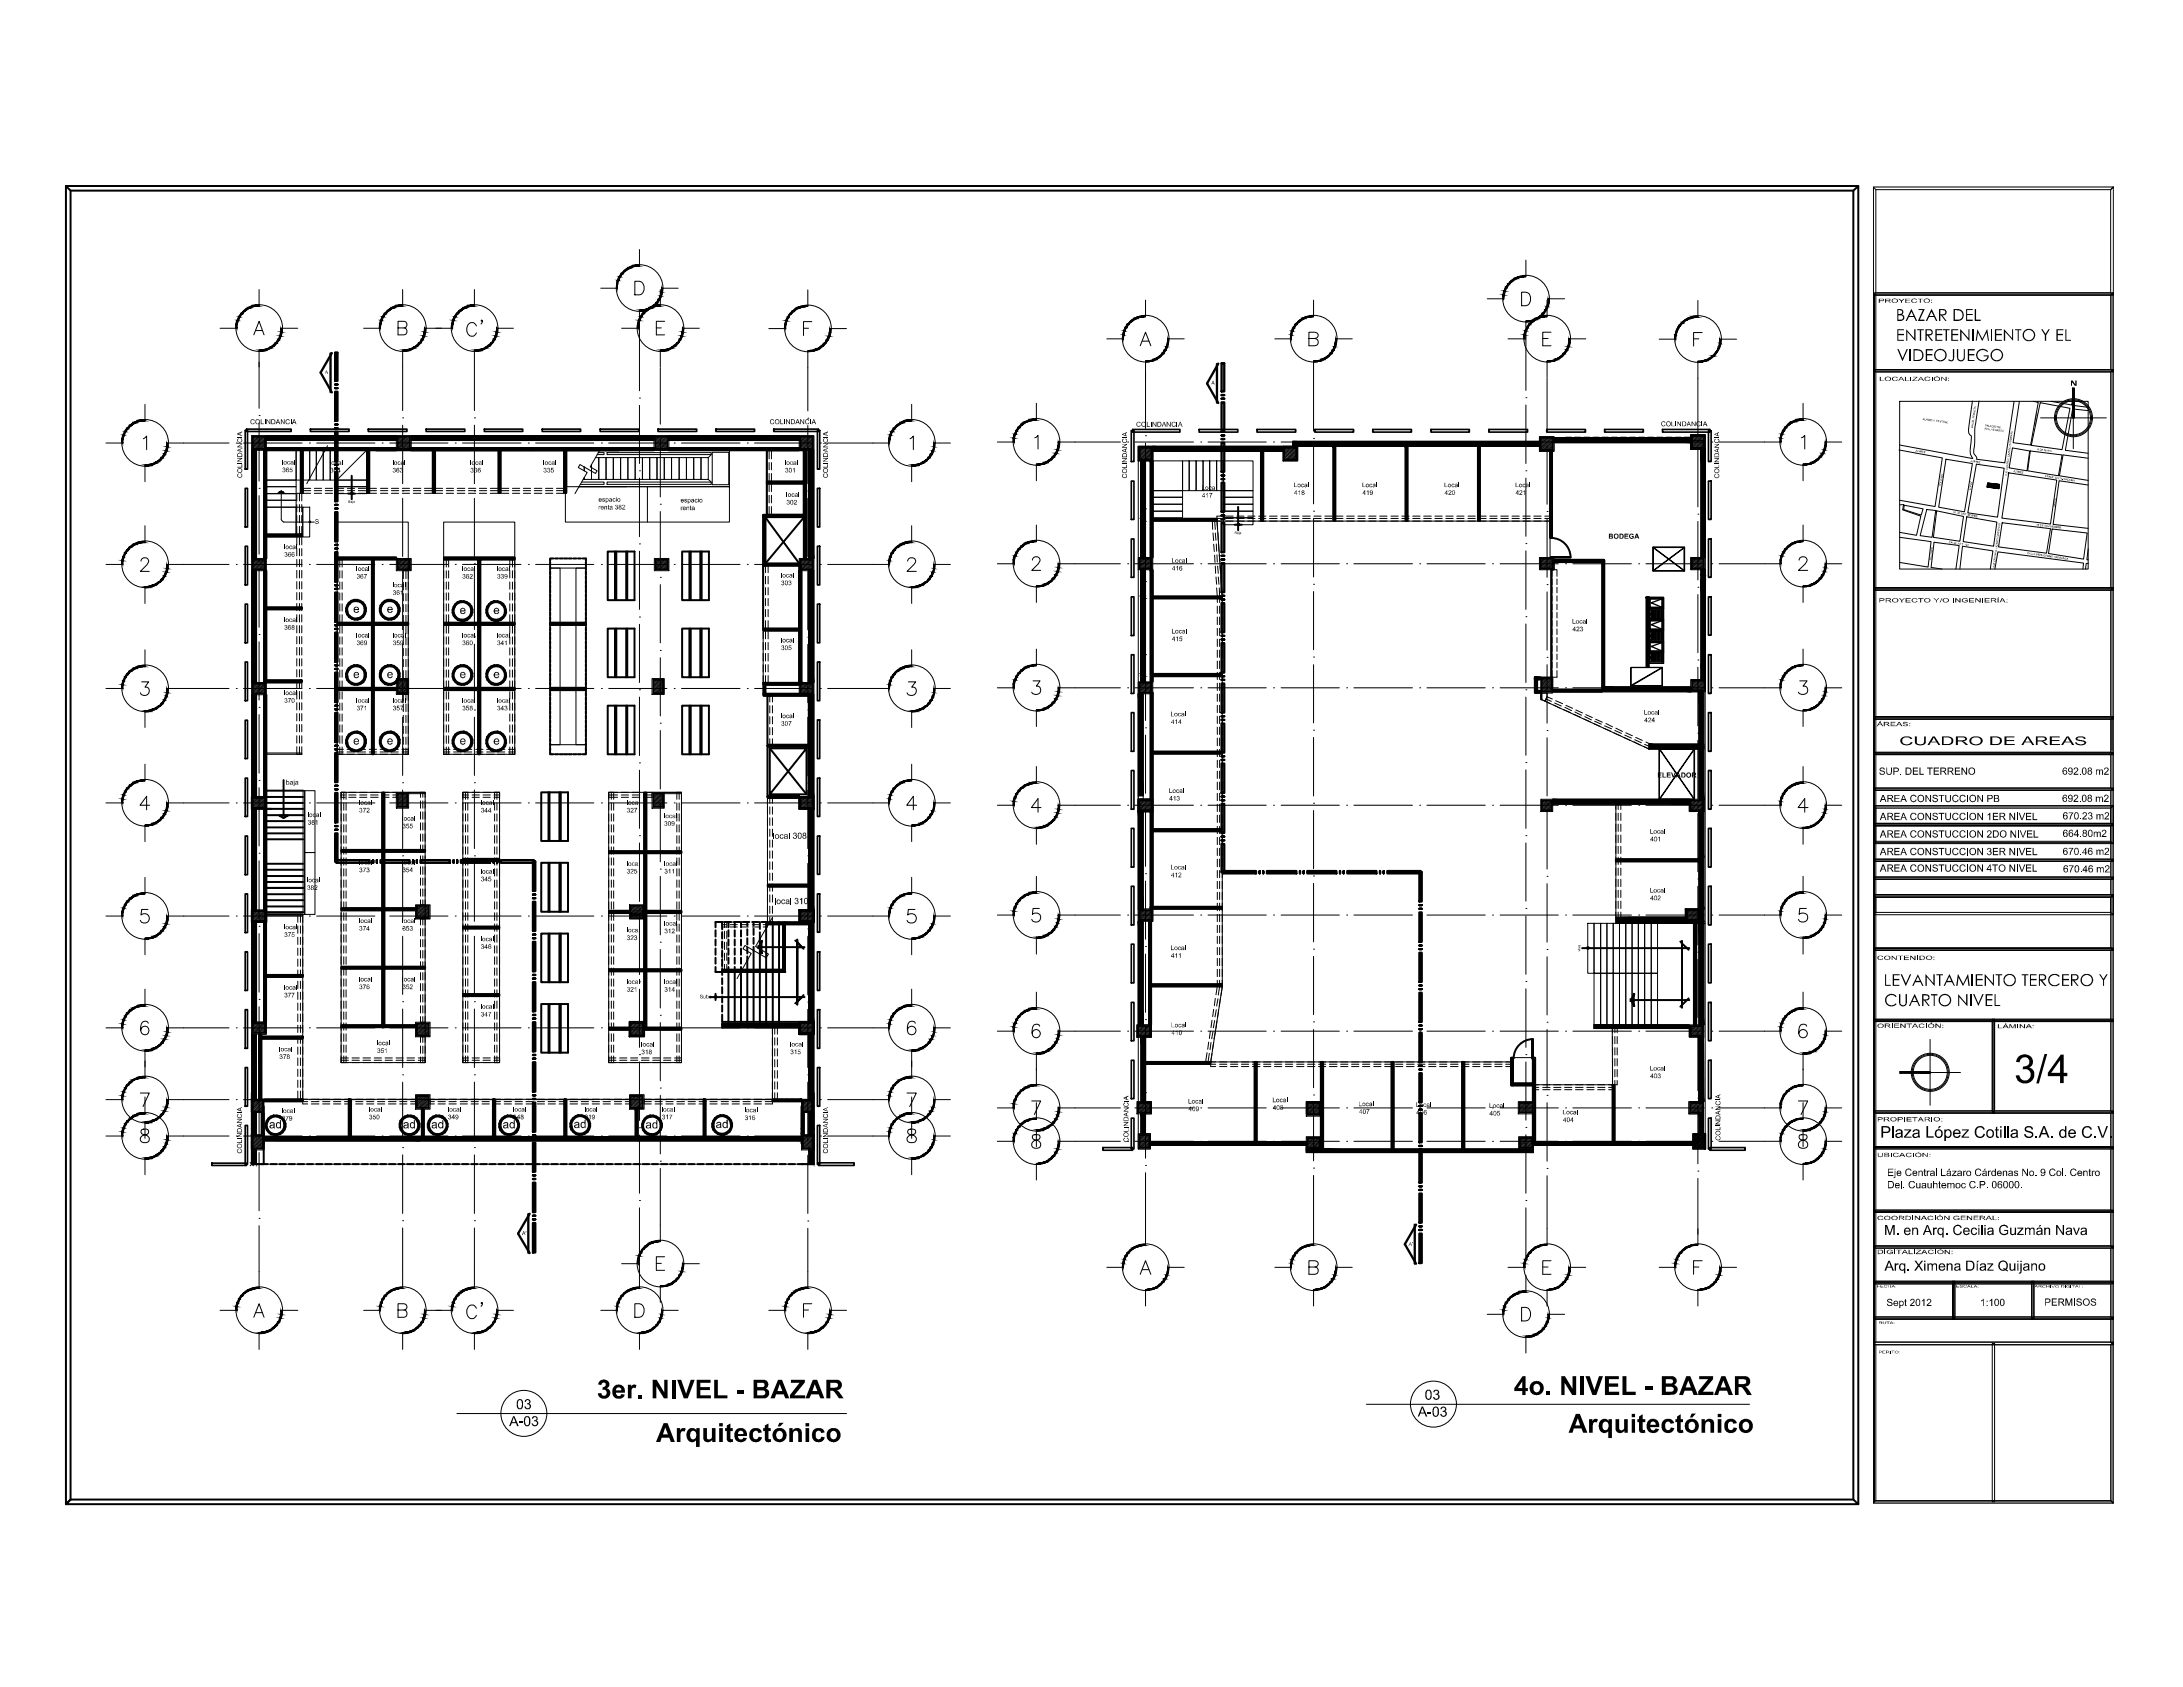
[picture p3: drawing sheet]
<svg xmlns="http://www.w3.org/2000/svg" width="279mm" height="216mm" viewBox="0 0 279 216" stroke-linecap="round" stroke-linejoin="round" font-family="sans-serif">
<defs><g id="words">
<text font-size="5.7" x="257.8" y="138.6">3/4</text>
<text font-size="5.3" x="58.6" y="170">C'</text>
<text font-size="4.9" x="58.6" y="44.1">C'</text>
<g font-size="3.8">
<text x="76.4" y="179">3er. NIVEL - BAZAR</text>
<text x="193.8" y="178.5">4o. NIVEL - BAZAR</text>
</g>
<g font-size="2.5">
<text x="242.6" y="41.1">BAZAR DEL</text>
<text x="242.6" y="43.6">ENTRETENIMIENTO Y EL</text>
<text x="242.8" y="46.2">VIDEOJUEGO</text>
<text x="241.1" y="126.2">LEVANTAMIENTO TERCERO Y</text>
<text x="241.1" y="128.7">CUARTO NIVEL</text>
</g>
<text font-size="2.3" x="240.6" y="145.6">Plaza López Cotilla S.A. de C.V.</text>
<g font-size="2">
<text x="241.1" y="158">M. en Arq. Cecilia Guzmán Nava</text>
<text x="241.2" y="162.6">Arq. Ximena Díaz Quijano</text>
<text x="182.3" y="179.1">03</text>
<text x="65.2" y="182.5">A-03</text>
<text x="66.1" y="180.4">03</text>
<text x="181.5" y="181.3">A-03</text>
</g>
<g font-size="1.7">
<text x="45.2" y="78.4">e</text>
<text x="49.5" y="78.4">e</text>
<text x="58.8" y="78.6">e</text>
<text x="63.1" y="78.6">e</text>
<text x="45.2" y="86.8">e</text>
<text x="49.5" y="86.8">e</text>
<text x="58.8" y="86.8">e</text>
<text x="63.1" y="86.8">e</text>
<text x="45.2" y="95.3">e</text>
<text x="49.5" y="95.3">e</text>
<text x="58.8" y="95.3">e</text>
<text x="63.1" y="95.3">e</text>
<text x="243.1" y="95.3">CUADRO DE AREAS</text>
<text x="34.4" y="144.4">ad</text>
<text x="51.6" y="144.4">ad</text>
<text x="55.2" y="144.4">ad</text>
<text x="64.3" y="144.4">ad</text>
<text x="73.4" y="144.4">ad</text>
<text x="82.6" y="144.4">ad</text>
<text x="91.6" y="144.4">ad</text>
</g>
<g font-size="1.5">
<text x="241.5" y="150.5">Eje Central Lázaro Cárdenas No. 9 Col. Centro</text>
<text x="241.5" y="152.1">Del. Cuauhtemoc C.P. 06000.</text>
</g>
<g font-size="1.4">
<text x="240.5" y="99.2">SUP. DEL TERRENO</text>
<text x="263.9" y="99.2">692.08 m2</text>
<text x="240.6" y="102.6">AREA CONSTUCCION PB</text>
<text x="240.6" y="105">AREA CONSTUCCION 1ER NIVEL 670.23 m2</text>
<text x="240.6" y="107.2">AREA CONSTUCCION 2DO NIVEL 664.80m2</text>
<text x="263.9" y="102.6">692.08 m2</text>
<text x="240.6" y="109.4">AREA CONSTUCCION 3ER NIVEL 670.46 m2</text>
<text x="240.6" y="111.6">AREA CONSTUCCION 4TO NIVEL 670.46 m2</text>
<text x="241.4" y="167.1">Sept 2012</text>
<text x="253.4" y="167.1">1:100</text>
<text x="261.6" y="167.1">PERMISOS</text>
</g>
<g font-size="1.2">
<text x="98.9" y="107.3">local 308</text>
<text x="99.1" y="115.7">local 310</text>
</g>
<text font-size="1.1" x="265" y="49.4">N</text>
<g font-size="1">
<text x="32" y="54.3">COLINDANCIA</text>
<text x="98.5" y="54.3">COLINDANCIA</text>
<text x="145.4" y="54.6">COLINDANCIA</text>
<text x="212.6" y="54.5">COLINDANCIA</text>
<text x="31" y="61.2" transform="rotate(-90 31 61.2)">COLINDANCIA</text>
<text x="106" y="61.2" transform="rotate(-90 106 61.2)">COLINDANCIA</text>
<text x="144.2" y="61.2" transform="rotate(-90 144.2 61.2)">COLINDANCIA</text>
<text x="220" y="61.2" transform="rotate(-90 220 61.2)">COLINDANCIA</text>
<text x="205.8" y="68.9">BODEGA</text>
<text x="36.6" y="100.4">baja</text>
<text x="212.1" y="99.5">ELEVADOR</text>
<text x="31" y="147.6" transform="rotate(-90 31 147.6)">COLINDANCIA</text>
<text x="106" y="147.6" transform="rotate(-90 106 147.6)">COLINDANCIA</text>
<text x="144.4" y="146.2" transform="rotate(-90 144.4 146.2)">COLINDANCIA</text>
<text x="220.2" y="146" transform="rotate(-90 220.2 146)">COLINDANCIA</text>
</g>
<g font-size=".9">
<text x="36.1" y="59.5">local</text>
<text x="42.2" y="59.5">local</text>
<text x="50.2" y="59.5">local</text>
<text x="60.2" y="59.5">local</text>
<text x="69.5" y="59.5">local</text>
<text x="100.5" y="59.5">local</text>
<text x="36.1" y="60.4">365</text>
<text x="42.2" y="60.5">364</text>
<text x="50.2" y="60.5">363</text>
<text x="60.2" y="60.5">336</text>
<text x="69.5" y="60.5">335</text>
<text x="76.6" y="65.2">renta 382</text>
<text x="76.6" y="64.2">espacio</text>
<text x="87.1" y="64.3">espacio</text>
<text x="87.1" y="65.3">renta</text>
<text x="100.5" y="60.5">301</text>
<text x="100.6" y="63.6">local</text>
<text x="100.6" y="64.6">302</text>
<text x="153.8" y="62.7">Local</text>
<text x="153.8" y="63.7">417</text>
<text x="165.6" y="62.3">Local</text>
<text x="165.6" y="63.3">418</text>
<text x="174.3" y="62.3">Local</text>
<text x="174.4" y="63.3">419</text>
<text x="184.8" y="62.3">Local</text>
<text x="184.9" y="63.3">420</text>
<text x="193.9" y="62.3">Local</text>
<text x="194" y="63.3">421</text>
<text x="36.3" y="70.2">local</text>
<text x="36.4" y="71.3">366</text>
<text x="40.3" y="67">S</text>
<text x="45.6" y="73.1">local</text>
<text x="45.6" y="74.1">367</text>
<text x="50.3" y="75.2">local</text>
<text x="50.3" y="76.1">361</text>
<text x="59.2" y="73.1">local</text>
<text x="59.2" y="74.1">362</text>
<text x="63.6" y="73.1">local</text>
<text x="63.6" y="74.1">339</text>
<text x="100" y="73.9">local</text>
<text x="100" y="74.9">303</text>
<text x="149.9" y="72">Local</text>
<text x="150" y="73">416</text>
<text x="36.3" y="79.6">local</text>
<text x="36.4" y="80.6">368</text>
<text x="45.6" y="81.6">local</text>
<text x="45.6" y="82.6">369</text>
<text x="50.3" y="81.6">local</text>
<text x="50.3" y="82.6">359</text>
<text x="59.2" y="81.6">local</text>
<text x="59.2" y="82.6">360</text>
<text x="63.6" y="81.6">local</text>
<text x="63.6" y="82.6">341</text>
<text x="100" y="82.2">local</text>
<text x="100" y="83.2">305</text>
<text x="149.9" y="81.1">Local</text>
<text x="150" y="82.1">415</text>
<text x="201.2" y="79.8">Local</text>
<text x="201.3" y="80.8">423</text>
<text x="36.3" y="89">local</text>
<text x="36.4" y="89.9">370</text>
<text x="45.6" y="89.9">local</text>
<text x="50.3" y="89.9">local</text>
<text x="59.2" y="89.9">local</text>
<text x="63.6" y="89.9">local</text>
<text x="45.6" y="90.9">371</text>
<text x="50.3" y="90.9">357</text>
<text x="59.2" y="90.9">358</text>
<text x="63.6" y="90.9">343</text>
<text x="100" y="91.9">local</text>
<text x="100" y="92.9">307</text>
<text x="149.8" y="91.7">Local</text>
<text x="149.9" y="92.6">414</text>
<text x="210.4" y="91.5">Local</text>
<text x="210.5" y="92.4">424</text>
<text x="149.6" y="101.5">Local</text>
<text x="39.4" y="104.5">local</text>
<text x="39.4" y="105.6">381</text>
<text x="45.9" y="103">local</text>
<text x="45.9" y="104">372</text>
<text x="51.5" y="105">local</text>
<text x="51.5" y="106">355</text>
<text x="61.5" y="103">local</text>
<text x="61.5" y="104">344</text>
<text x="80.2" y="103">local</text>
<text x="80.2" y="104">327</text>
<text x="85" y="104.7">local</text>
<text x="85" y="105.7">309</text>
<text x="149.7" y="102.5">413</text>
<text x="211.2" y="106.7">Local</text>
<text x="211.2" y="107.7">401</text>
<text x="39.3" y="112.9">local</text>
<text x="39.3" y="113.9">382</text>
<text x="45.9" y="110.6">local</text>
<text x="45.9" y="111.6">373</text>
<text x="51.5" y="110.6">local</text>
<text x="51.5" y="111.6">354</text>
<text x="61.5" y="111.8">local</text>
<text x="61.5" y="112.8">345</text>
<text x="80.2" y="110.8">local</text>
<text x="80.2" y="111.8">325</text>
<text x="85" y="110.8">local</text>
<text x="85" y="111.8">311</text>
<text x="149.8" y="111.3">Local</text>
<text x="149.9" y="112.3">412</text>
<text x="36.3" y="118.9">local</text>
<text x="36.4" y="119.9">375</text>
<text x="45.9" y="118.1">local</text>
<text x="45.9" y="119.1">374</text>
<text x="51.5" y="118.1">local</text>
<text x="51.5" y="119.1">353</text>
<text x="80.2" y="119.3">local</text>
<text x="85" y="118.5">local</text>
<text x="85" y="119.4">312</text>
<text x="211.2" y="114.2">Local</text>
<text x="211.2" y="115.2">402</text>
<text x="45.9" y="125.6">local</text>
<text x="51.5" y="125.6">local</text>
<text x="61.5" y="120.5">local</text>
<text x="61.5" y="121.4">346</text>
<text x="80.2" y="125.9">local</text>
<text x="80.2" y="120.3">323</text>
<text x="85" y="125.9">local</text>
<text x="149.8" y="121.6">Local</text>
<text x="149.9" y="122.6">411</text>
<text x="36.3" y="126.6">local</text>
<text x="36.4" y="127.6">377</text>
<text x="45.9" y="126.6">376</text>
<text x="51.5" y="126.6">352</text>
<text x="61.5" y="129.1">local</text>
<text x="61.5" y="130.1">347</text>
<text x="80.2" y="126.9">321</text>
<text x="85" y="126.9">314</text>
<text x="149.9" y="131.5">Local</text>
<text x="35.7" y="134.5">local</text>
<text x="35.7" y="135.5">378</text>
<text x="48.2" y="133.7">local</text>
<text x="48.2" y="134.8">351</text>
<text x="82.1" y="133.9">local</text>
<text x="82.1" y="134.9">318</text>
<text x="101.1" y="133.9">local</text>
<text x="101.1" y="134.9">315</text>
<text x="149.9" y="132.5">410</text>
<text x="211.2" y="137">Local</text>
<text x="211.2" y="138">403</text>
<text x="36" y="142.4">local</text>
<text x="36" y="143.4">379</text>
<text x="47.2" y="142.3">local</text>
<text x="47.2" y="143.2">350</text>
<text x="57.3" y="142.3">local</text>
<text x="57.3" y="143.2">349</text>
<text x="65.7" y="142.3">local</text>
<text x="65.7" y="143.2">348</text>
<text x="74.8" y="142.3">local</text>
<text x="74.8" y="143.2">319</text>
<text x="84.7" y="142.3">local</text>
<text x="84.7" y="143.2">317</text>
<text x="95.3" y="142.3">local</text>
<text x="95.3" y="143.3">316</text>
<text x="152" y="141.2">Local</text>
<text x="152.1" y="142.2">409</text>
<text x="162.8" y="141.1">Local</text>
<text x="162.9" y="142">408</text>
<text x="173.9" y="141.6">Local</text>
<text x="173.9" y="142.6">407</text>
<text x="181.2" y="141.7">Local</text>
<text x="181.3" y="142.6">406</text>
<text x="190.6" y="141.8">Local</text>
<text x="190.6" y="142.8">405</text>
<text x="200" y="142.6">Local</text>
<text x="200" y="143.6">404</text>
</g>
<g font-size=".8">
<text x="240.4" y="38.7">PROYECTO:</text>
<text x="240.5" y="48.7">LOCALIZACIÓN:</text>
<text x="240.5" y="77.1">PROYECTO Y/O INGENIERÍA:</text>
<text x="240.2" y="92.9">ÁREAS:</text>
<text x="240.2" y="122.9">CONTENIDO:</text>
<text x="240.2" y="131.5">ORIENTACIÓN:</text>
<text x="255.6" y="131.6">LÁMINA:</text>
<text x="240.2" y="143.5">PROPIETARIO:</text>
<text x="240.2" y="148.1">UBICACIÓN:</text>
<text x="240.2" y="156.1">COORDINACIÓN GENERAL:</text>
<text x="240.2" y="160.5">DIGITALIZACIÓN:</text>
</g>
<g font-size=".7">
<text x="41.6" y="47.9">A</text>
<text x="155" y="49.2">A</text>
<text x="89.5" y="127.8">Sube</text>
<text x="66.8" y="158">A'</text>
<text x="180.3" y="159.4">A'</text>
</g>
<g font-size=".5">
<text x="44.5" y="64.4">Baja</text>
<text x="158" y="68.3">Baja</text>
<text x="202" y="121" transform="rotate(90 202 121)">baja</text>
<text x="240.2" y="164.8">FECHA:</text>
<text x="250.3" y="164.8">ESCALA:</text>
<text x="260.4" y="164.8">ARCHIVO DIGITAL:</text>
<text x="240.4" y="173.2">PERITO:</text>
<text x="240.4" y="169.4">RUTA:</text>
</g>
<g font-size=".4">
<text x="246.1" y="53.7" transform="rotate(7 246.1 53.7)">ALAMEDA CENTRAL</text>
<text x="245.1" y="57.8" transform="rotate(9 245.1 57.8)">JUÁREZ</text>
<text x="252.2" y="59.1" transform="rotate(9 252.2 59.1)">JUÁREZ</text>
<text x="252.5" y="54.8" transform="rotate(-82 252.5 54.8)">ANGEL PERALTA</text>
<text x="254" y="55" transform="rotate(8 254 55)">BELLAS ARTES</text>
<text x="254.1" y="54.5" transform="rotate(7 254.1 54.5)">PALACIO DE</text>
<text x="260.6" y="54.5" transform="rotate(-81 260.6 54.5)">CONDESA</text>
<text x="260.7" y="57.6" transform="rotate(8 260.7 57.6)">5 DE MAYO</text>
<text x="248.4" y="62.2" transform="rotate(-80 248.4 62.2)">DOLORES</text>
<text x="250" y="65.6" transform="rotate(10 250 65.6)">16 DE SEPTIEMBRE</text>
<text x="252.2" y="62.8" transform="rotate(-79 252.2 62.8)">LÓPEZ</text>
<text x="256.9" y="60.8" transform="rotate(-82 256.9 60.8)">EJE CENTRAL LÁZARO CÁRDENAS</text>
<text x="257.7" y="60.4" transform="rotate(9 257.7 60.4)">JUÁREZ</text>
<text x="261.8" y="61.1" transform="rotate(10 261.8 61.1)">FRANCISCO I. MADERO</text>
<text x="263" y="64.9" transform="rotate(-82 263 64.9)">GANTE</text>
<text x="247.2" y="71.7" transform="rotate(-81 247.2 71.7)">DOLORES</text>
<text x="249.4" y="69.5" transform="rotate(9 249.4 69.5)">CALLE ART. 123</text>
<text x="259.4" y="70.9" transform="rotate(8 259.4 70.9)">CALLE VENUSTIANO CARRANZA</text>
<text x="260.6" y="67.3" transform="rotate(6 260.6 67.3)">16 DE SEPTIEMBRE</text>
<text x="255.3" y="72.6" transform="rotate(-83 255.3 72.6)">EJE CENTRAL LÁZARO CÁRDENAS</text>
</g>
</g></defs>
<!-- layer: A_Textos Interiores -->
<g fill="none" stroke="#000" stroke-width=".13">
<path d="M239.8 23.9h30.7l-.4 .4h-30M239.8 37.5h30.7l-.4 .3h-30M239.9 37.6h30.4v154.6h-30.4zM240.1 37.5v-13.2l-.3-.4v13.9M270.1 37.5h-30l-.3 .3h30.7M270.1 37.8l.4-.3v10.1l-.4-.3zM270.5 23.9v13.9l-.4-.3v-13.2zM239.8 47.3h30.7l-.4 .3h-30M239.9 47.5h30.4M240.1 47.3v-9.5l-.3-.3v10.1M270.1 47.3h-30l-.3 .3h30.7M270.1 47.6l.4-.3v28.2l-.4-.3z"/>
<path d="M239.8 75.2h30.7l-.4 .3h-30M239.9 75.4h30.4M240.1 75.2v-27.6l-.3-.3v28.2M270.1 75.2h-30l-.3 .3h30.7M270.5 75.2v16.8l-.4-.3v-16.2zM239.8 91.7h30.7l-.4 .3h-30M239.8 96.3h30.7l-.4 .3h-30M239.9 91.9h30.4M239.9 96.4h30.4M240.1 91.7v-16.2l-.3-.3v16.8M240.1 96.3v-4.3l-.3-.3v4.9M270.1 91.7h-30l-.3 .3h30.7"/>
<path d="M270.1 96.3h-30l-.3 .3h30.7M270.1 96.6l.4-.3v4.8l-.4-.2zM270.5 91.7v4.9l-.4-.3v-4.3zM239.8 100.9l.3 .2v4.3l-.3 .3zM239.8 103.1l.3 .3v2h30l.4 .3h-30.7zM239.8 105.4h30.7l-.4 .3h-30M239.8 110h30.7l-.4 .3h-30M239.8 114.5h30.7l-.4 .3h-30M239.8 112.2h30.7l-.4 .3h-30M239.8 103.1h30.7l-.4 .3h-30M239.9 101h30.4M239.9 105.6h30.4"/>
<path d="M239.9 110.1h30.4M239.9 114.7h30.4M240.1 100.9v-4.3l-.3-.3v4.8M240.1 105.4h30v-4.3l.4-.2v4.8h-30.7zM240.1 110v-4.3l-.3-.3v4.9M240.1 112.2v-1.9l-.3-.3v2.5M240.1 107.7v-2l-.3-.3v2.6M240.1 114.5v-2l-.3-.3v2.6M240.1 116.8v-2l-.3-.3v2.6M270.1 100.9h-30l-.3 .2h30.7M270.1 105.7l.4-.3v4.9l-.4-.3zM270.1 110h-30l-.3 .3h30.7"/>
<path d="M270.1 110.3l.4-.3v2.5l-.4-.3zM270.1 112.2h-30l-.3 .3h30.7M270.1 105.7l.4-.3v2.6l-.4-.3zM270.1 107.7h-30l-.3 .3h30.7M270.1 112.5l.4-.3v2.6l-.4-.3zM270.1 114.5h-30l-.3 .3h30.7M270.1 116.8h-30l-.3 .3h30.7M270.5 100.9h-30.7l.3 .2h30M270.5 114.5v7.1l-.4-.3v-6.5zM270.5 114.5v2.6l-.4-.3v-2zM270.5 103.1v2.6l-.4-.3v-2zM239.8 121.3v9.4l.3-.3v-8.8"/>
<path d="M239.8 130.4v12.1l.3-.3v-11.5M239.9 121.3h30.4v.3h-30.4zM239.9 121.5h.1M239.9 121.5h30.4M239.9 130.6h30.4M240.1 121.3v-6.5l-.3-.3v7.1M240.1 130.4h30l.4 .3h-30.7M255 130.7l.3-.3v12.1l-.3-.3zM255 130.4v12.1l.3-.3v-11.5M255.1 130.6v11.7M255.3 130.4h-15.5l.3 .3h14.9M270.1 121.3h-30l-.3 .3h30.7"/>
<path d="M270.1 121.6l.4-.3v9.4l-.4-.3zM270.1 130.7l.4-.3v12.1l-.4-.3zM270.3 121.5h.1M270.5 121.3h-30.7l.3 .3h30M270.5 130.4h-15.5l.3 .3h14.8M239.8 142.2v4.8l.3-.3v-4.2M239.8 146.7v8.5l.3-.3v-7.9M239.8 154.9v4.8l.3-.3v-4.2M239.8 159.4v4.9l.3-.3v-4.3M239.9 142.3h30.4M239.9 146.9h30.4M239.9 155h30.4"/>
<path d="M239.9 159.6h30.4M240.1 142.2h14.9l.3 .3h-15.5M240.1 146.7h30l.4 .3h-30.7M240.1 154.9h30l.4 .3h-30.7M240.1 159.4h30l.4 .3h-30.7M255.3 142.2h14.8l.4 .3h-15.5M270.1 142.5l.4-.3v4.8l-.4-.3zM270.1 147l.4-.3v8.5l-.4-.3zM270.1 155.2l.4-.3v4.8l-.4-.3zM270.1 159.7l.4-.3v4.9l-.4-.3zM270.5 142.2h-30.7l.3 .3h30M270.5 146.7h-30.7l.3 .3h30"/>
<path d="M270.5 154.9h-30.7l.3 .3h30M270.5 159.4h-30.7l.3 .3h30M239.8 164v4.8l.3-.3v-4.2M239.8 171.8v20.6l.3-.4v-19.9M239.8 168.5v3.6l.3-.3v-3M239.9 164.1h30.4M239.9 168.7h30.4M240.1 164h30l.4 .3h-30.7M240.1 168.5h9.8l.3 .3h-10.4M240.1 171.8h30l.4 .3h-30.7M249.9 164v4.8l.3-.3v-4.2M250 164.1v4.6"/>
<path d="M250.2 164v4.8l-.3-.3v-4.2zM250.2 164h-10.4l.3 .3h9.8M250.2 168.5h9.8l.3 .3h-10.4M255 171.9h.3v20.3h-.3zM260 164v4.8l.3-.3v-4.2M260.2 164.1v4.6M260.3 164v4.8l-.3-.3v-4.2zM260.3 164h-10.4l.3 .3h9.8M260.3 168.5h9.8l.4 .3h-10.5M270.1 164.3l.4-.3v4.8l-.4-.3zM270.1 172.1l.4-.3v20.6l-.4-.4zM270.1 168.8l.4-.3v3.6l-.4-.3z"/>
<path d="M270.5 164h-10.5l.3 .3h9.8M270.5 171.8h-30.7l.3 .3h30M270.5 168.5h-30.7l.3 .3h30M240.1 192h30l.4 .4h-30.7"/>
</g>
<!-- layer: A_Simbologia Niveles -->
<g fill="none" stroke="#000" stroke-width=".13">
<path d="M77 57.2l-1.5 2.5 .9 .6-.2 .3-2-1.1-.2 .3 1.2 .7-1.6 2.7M261.2 53.5h8.4M265.3 49.7h.2v3.8h-.2zM265.4 53.5v3.9M98.8 117.5l-2.1 3.6 1.7 1-.3 .5-2.8-1.6-.2 .4 1.1 .6-1.9 3.2M243.2 137.1h3.8v.2h-3.8zM247 133v8.4M247 137.3h3.9M174.9 179.7h49M58.5 180.9h49.8"/>
<circle cx="265.4" cy="53.5" r="2.18"/>
<circle cx="265.4" cy="53.5" r="2.43"/>
<circle cx="265.4" cy="53.5" r="2.31"/>
<circle cx="247.1" cy="137.2" r="2.18"/>
<circle cx="247.1" cy="137.2" r="2.43"/>
<circle cx="247.1" cy="137.2" r="2.31"/>
<circle cx="183.5" cy="179.7" r="2.94"/>
<circle cx="67" cy="180.9" r="2.94"/>
</g>
<g fill="#000" stroke="#000" stroke-width=".13">
<path d="M265.3 49.7l.2 3.8v-3.8zM265.3 49.7l.2 3.8h-.2z"/>
<path d="M243.2 137.1l3.8 .2v-.2zM243.2 137.1l3.8 .2h-3.8z"/>
</g>
<!-- layer: A_Cotas Ejes -->
<path d="M239.9 103.3h30.4M239.9 107.8h30.4M239.9 112.4h30.4" fill="none" stroke="#000" stroke-width=".13"/>
<!-- layer: COLUMNAS -->
<g fill="none" stroke="#000" stroke-width=".25">
<path d="M32.2 102h1.9v1.5h-1.9zM32.2 116.5v1.5h1.9v-1.5M102.3 102h1.9v1.5h-1.9zM102.3 116.5h1.9v1.5h-1.9h1.9v-1.5zM102.3 116.5v1.5M145.7 102.3h1.8v1.6h-1.8zM215.7 116.3h1.9v1.6h-1.9zM217.6 116.3v1.6h-1.9M218.1 102.3v1.6M32.2 139.9v7.2M80.6 130.8h1.8v1.8h-1.8zM102.3 130.8v1.5h1.9h-1.9v-1.5h1.9v1.5v-1.5z"/>
<path d="M104.2 139.9v9.1h-1.6M32.2 146.4v2.6h1.6v-2.6M32.2 140.6v1.7M33.8 146h68.8M33.8 145.5h68.8M33.8 141.6v5.5M102.6 141.6v4.8M104.2 145.2v2M218.2 145.1v1.9"/>
</g>
<!-- layer: M -->
<path d="M34.1 57.6h16.6M34.1 57.3v14.2M48.1 57.6h31.1M52.6 57.6h31.1M85.6 57.6h16.6M102.9 57.6v13.9M34.1 73v14.3M102.3 73v14.3M102.9 65.9h-5.2v6.3h4.6M34.1 88.9v13.1h.6M34.1 116.8h4.7M34.7 103.5h-.6v13" fill="none" stroke="#000" stroke-width=".25"/>
<!-- layer: locales -->
<g fill="none" stroke="#000" stroke-width=".25">
<path d="M98.1 57.6h4.8v8.3h-4.8zM70.4 79.6v.2h.4h-.4v.3M70.4 71.9v.5M70.4 72.5v.4M70.4 73.1v.4M70.4 73.7v.4M70.4 74.3v.4M70.4 74.9v.4M70.4 75.5v.3M70.4 76v.4M70.4 76.6v.4M70.4 77.2v.4"/>
<path d="M70.4 77.8v.4M70.4 78.4v.4M70.4 79v.3M70.8 71.5h-.4v.3M71 79.8h.4M71 71.5h.4M71.6 79.8h.4M71.6 71.5h.4M72.2 79.8h.4M72.2 71.5h.4M72.8 79.8h.4M72.8 71.5h.4"/>
<path d="M73.4 79.8h.4M73.4 71.5h.4M74 79.8h.4M74 71.5h.4M74.6 71.5h.4v.3M75 79.6v.2h-.4h.4v.3M75 71.9v.5M75 72.5v.4M75 73.1v.4M75 73.7v.4M75 74.3v.4M75 74.9v.4"/>
<path d="M75 75.5v.3M75 76v.4M75 76.6v.4M75 77.2v.4M75 77.8v.4M75 78.4v.4M75 79v.3M97.7 72.2h4.6v8.4h-4.6zM98 66.2l4.3 5.9M102.9 66.2l-4.9 5.9M70.4 87.9v.3h.4h-.4v.2M70.4 96.2v.3h.4"/>
<path d="M70.4 80.3v.4M70.4 80.9v.4M70.4 81.5v.3M70.4 82.1v.3M70.4 82.6v.4M70.4 83.2v.4M70.4 83.8v.4M70.4 84.4v.4M70.4 85v.4M70.4 85.6v.4M70.4 86.2v.3M70.4 86.7v.4"/>
<path d="M70.4 87.3v.4M70.4 88.7v.3M70.4 89.3v.3M70.4 89.8v.4M70.4 90.4v.4M70.4 91v.4M70.4 91.6v.4M70.4 92.2v.4M70.4 92.8v.3M70.4 93.3v.4M70.4 93.9v.4M70.4 94.5v.4"/>
<path d="M70.4 95.1v.4M70.4 95.7v.4M71 88.2h.4M71 96.5h.4M71.6 88.2h.4M71.6 96.5h.4M72.2 88.2h.4M72.2 96.5h.4M72.8 88.2h.4M72.8 96.5h.4M73.4 88.2h.4M73.4 96.5h.4"/>
<path d="M74 88.2h.4M74 96.5h.4M75 87.9v.3h-.4h.4v.2M75 96.2v.3h-.4M75 80.3v.4M75 80.9v.4M75 81.5v.3M75 82.1v.3M75 82.6v.4M75 83.2v.4M75 83.8v.4M75 84.4v.4"/>
<path d="M75 85v.4M75 85.6v.4M75 86.2v.3M75 86.7v.4M75 87.3v.4M75 88.7v.3M75 89.3v.3M75 89.8v.4M75 90.4v.4M75 91v.4M75 91.6v.4M75 92.2v.4"/>
<path d="M75 92.8v.3M75 93.3v.4M75 93.9v.4M75 94.5v.4M75 95.1v.4M75 95.7v.4M98.2 88.9h5.3v6.5h-5.3zM92.4 131h9.9v.5h-9.9z"/>
</g>
<!-- layer: A_Estructura -->
<g fill="none" stroke="#000" stroke-width=".13">
<path d="M32.2 55.8h1.9v1.8h-1.9zM32.3 55.9v1.6l.1-.1v-1.5M32.4 57.4h1.5l.1 .1h-1.7M32.5 55.9l-.1 .2M32.7 55.9l-.3 .3M32.9 55.9l-.5 .5M33 55.9l-.6 .7M33.2 55.9l-.8 .8M33.4 55.9l-1 1M33.5 55.9l-1.1 1.2M33.7 55.9l-1.3 1.3M33.8 55.9l-1.4 1.5"/>
<path d="M33.9 56l-1.5 1.5M33.9 56.1l-1.3 1.4M33.9 56.3l-1.1 1.2M33.9 56.5l-1 1M33.9 56.7l-.8 .8M33.9 56.8l-.6 .7M33.9 57l-.4 .5M33.9 57.2l-.3 .3M33.9 57.3l-.1 .2M34 55.9v1.6l-.1-.1v-1.5zM34 55.9h-1.7h.1h1.5M50.7 55.8h1.9v1.8h-1.9z"/>
<path d="M50.9 55.9v1.6v-.1v-1.5M50.9 57.4h1.5l.1 .1h-1.6M51 55.9l-.1 .1M51.2 55.9l-.3 .3M51.4 55.9l-.5 .5M51.5 55.9l-.6 .6M51.7 55.9l-.8 .8M51.9 55.9l-1 1M52 55.9l-1.1 1.1M52.2 55.9l-1.3 1.3M52.3 55.9l-1.4 1.5M52.4 57.5h.1"/>
<path d="M52.5 56l-1.6 1.5M52.5 56.1l-1.4 1.4M52.5 56.3l-1.2 1.2M52.5 56.4l-1.1 1.1M52.5 56.6l-.9 .9M52.5 56.8l-.7 .7M52.5 57l-.5 .5M52.5 57.1l-.4 .4M52.5 57.3l-.2 .2M52.5 55.9v1.6l-.1-.1v-1.5zM52.5 55.9h-1.6h1.5M83.7 55.8h1.9v1.8h-1.9z"/>
<path d="M83.8 55.9v1.6l.1-.1v-1.5M83.9 55.9h.1M83.9 57.4h1.5l.1 .1h-1.7M84 55.9l-.1 .2M84.2 55.9l-.3 .3M84.4 55.9l-.5 .5M84.6 55.9l-.7 .7M84.7 55.9l-.8 .8M84.9 55.9l-1 1M85.1 55.9l-1.2 1.2M85.2 55.9l-1.3 1.3M85.4 55.9l-1.5 1.5"/>
<path d="M85.4 56l-1.4 1.5M85.4 56.2l-1.3 1.3M85.4 56.4l-1.1 1.1M85.4 56.5l-.9 1M85.4 56.7l-.8 .8M85.4 56.8l-.6 .7M85.4 57l-.4 .5M85.4 57.2l-.3 .3M85.4 57.3l-.1 .2M85.5 55.9v1.6l-.1-.1v-1.5zM85.5 55.9h-1.7h.1h1.5M102.3 55.8h1.9v1.8h-1.9z"/>
<path d="M102.4 55.9v1.6l.1-.1v-1.5M102.5 57.4h1.4l.1 .1h-1.6M102.5 55.9l-.1 .1M102.7 55.9l-.3 .3M102.9 55.9l-.5 .5M103.1 55.9l-.7 .6M103.2 55.9l-.8 .8M103.4 55.9l-1 1M103.6 55.9l-1.2 1.1M103.7 55.9l-1.3 1.3M103.9 55.9l-1.5 1.4M103.9 55.9h.1v1.6l-.1-.1z"/>
<path d="M104 57.5h.1M104 55.9l-1.5 1.6M104 56.1l-1.4 1.4M104 56.3l-1.2 1.2M104 56.4l-1 1.1M104 56.6l-.9 .9M104 56.8l-.7 .7M104 57l-.5 .5M104 57.1l-.4 .4M104 57.3l-.2 .2M104 55.9h-1.6h.1h1.4M145.7 57.1h1.8v1.9h-1.8z"/>
<path d="M145.8 57.2v1.7l.1-.1v-1.5M145.9 58.8h1.4l.2 .1h-1.7M146 57.3l-.1 .1M146.1 57.3l-.2 .3M146.3 57.3l-.4 .5M146.5 57.3l-.6 .6M146.7 57.3l-.8 .8M146.8 57.3l-.9 1M147 57.3l-1.1 1.1M147.2 57.3l-1.3 1.3M147.3 57.3l.2-.1v1.7l-.2-.1zM147.3 57.3l-1.4 1.5"/>
<path d="M147.4 57.4l-1.5 1.5M147.4 57.5l-1.3 1.4M147.4 57.7l-1.1 1.2M147.4 57.9l-1 1M147.4 58l-.8 .9M147.4 58.2l-.7 .7M147.4 58.3l-.5 .6M147.4 58.5l-.3 .4M147.4 58.7l-.2 .2M147.5 57.2h-1.7l.1 .1h1.4M164.2 57.1h1.9v1.9h-1.9zM164.3 57.2v1.7l.1-.1v-1.5"/>
<path d="M164.4 58.8h1.5l.1 .1h-1.7M164.5 57.3l-.1 .1M164.6 57.3l-.2 .3M164.8 57.3l-.4 .5M165 57.3l-.6 .6M165.2 57.3l-.8 .8M165.3 57.3l-.9 .9M165.5 57.3l-1.1 1.1M165.7 57.3l-1.3 1.3M165.8 57.3l-1.4 1.4M165.9 57.3l.1-.1v1.7l-.1-.1zM165.9 57.3l-1.5 1.6"/>
<path d="M165.9 57.5l-1.3 1.4M165.9 57.7l-1.2 1.2M165.9 57.8l-1 1.1M165.9 58l-.8 .9M165.9 58.2l-.7 .7M165.9 58.3l-.5 .6M165.9 58.5l-.3 .4M165.9 58.6l-.2 .3M165.9 58.8v.1M166 57.2h-1.7l.1 .1h1.5M197 55.9h1.9v1.9h-1.9zM197.2 56v1.6v-.1v-1.4"/>
<path d="M197.2 56v.1M197.2 57.5h1.5l.1 .1h-1.6M197.4 56l-.2 .2M197.5 56l-.3 .4M197.7 56l-.5 .5M197.8 56l-.6 .7M198 56l-.8 .9M198.2 56l-1 1M198.3 56l-1.1 1.2M198.5 56l-1.3 1.4M198.7 56.1l.1-.1v1.6l-.1-.1zM198.7 56l-1.5 1.5"/>
<path d="M198.7 56.1l-1.4 1.5M198.7 56.3l-1.2 1.3M198.7 56.5l-1.1 1.1M198.7 56.7l-.9 .9M198.7 56.8l-.7 .8M198.7 57l-.6 .6M198.7 57.1l-.4 .5M198.7 57.3l-.3 .3M198.7 57.5l-.1 .1M198.8 56h-1.6v.1h1.5M216.4 55.6h1.8v1.9h-1.8zM216.5 55.8v1.6l.1-.1v-1.4"/>
<path d="M216.6 57.3h1.4l.1 .1h-1.6M216.6 55.8l-.1 .1M216.8 55.8l-.3 .3M217 55.8l-.5 .4M217.1 55.8l-.6 .6M217.3 55.8l-.8 .8M217.5 55.8l-1 .9M217.6 55.8l-1.1 1.1M217.8 55.8l-1.3 1.3M217.9 55.8l-1.4 1.4M218 55.9l.1-.1v1.6l-.1-.1zM218.1 55.9l-1.6 1.5"/>
<path d="M218.1 56l-1.4 1.4M218.1 56.2l-1.2 1.2M218.1 56.4l-1 1M218.1 56.5l-.9 .9M218.1 56.7l-.7 .7M218.1 56.8l-.5 .6M218.1 57l-.4 .4M218.1 57.2l-.2 .2M218.1 57.3v.1M218.1 55.8h-1.6l.1 .1h1.4M32.2 71.5h1.9v1.5h-1.9zM32.3 71.6v1.3l.1-.1v-1.1"/>
<path d="M32.4 72.8h1.5l.1 .1h-1.7M32.5 71.6l-.1 .2M32.7 71.6l-.3 .3M32.8 71.6l-.4 .5M33 71.6l-.6 .6M33.2 71.6l-.8 .8M33.3 71.6l-.9 1M33.5 71.6l-1.1 1.1M33.7 71.6l-1.3 1.3M33.8 71.6l-1.2 1.3M33.9 71.7l.1-.1v1.3l-.1-.1zM33.9 71.7l-1.2 1.2"/>
<path d="M33.9 71.9l-1 1M33.9 72l-.8 .9M33.9 72.2l-.7 .7M33.9 72.4l-.5 .5M33.9 72.5l-.4 .4M33.9 72.7l-.2 .2M33.9 72.8v.1M34 71.6h-1.7l.1 .1h1.5M50.7 71.5h1.9v1.5h-1.9zM50.9 71.6v1.3v-.1v-1.1M50.9 72.8h1.5l.1 .1h-1.6M51 71.6l-.1 .1"/>
<path d="M51.2 71.6l-.3 .3M51.3 71.6l-.4 .5M51.5 71.6l-.6 .6M51.7 71.6l-.8 .8M51.8 71.6l-.9 .9M52 71.6l-1.1 1.1M52.1 71.6l-1.2 1.3M52.3 71.6l-1.2 1.3M52.4 71.7l.1-.1v1.3l-.1-.1zM52.5 71.6l-1.3 1.3M52.5 71.8l-1.1 1.1M52.5 72l-.9 .9"/>
<path d="M52.5 72.2l-.8 .7M52.5 72.3l-.6 .6M52.5 72.5l-.5 .4M52.5 72.7l-.3 .2M52.5 72.8l-.1 .1M52.5 71.6h-1.6v.1h1.5M83.7 71.5h1.9v1.5h-1.9zM83.9 71.6l.1 .1v1.1l-.1 .1zM83.9 71.6h1.6l-.1 .1h-1.4M84 71.6l-.1 .1M84.2 71.6l-.3 .3M84.3 71.6l-.4 .5"/>
<path d="M84.5 71.6l-.6 .6M84.7 71.6l-.8 .8M84.9 71.6l-1 1M85 71.6l-1.1 1.1M85.2 71.6l-1.3 1.3M85.4 71.6l-1.3 1.3M85.4 72.8h-1.4l-.1 .1h1.6M85.5 71.7l-1.2 1.2M85.5 71.9l-1.1 1M85.5 72l-.9 .9M85.5 72.2l-.7 .7M85.5 72.3l-.6 .6"/>
<path d="M85.5 72.5l-.4 .4M85.5 72.7l-.3 .2M85.5 72.8l-.1 .1M85.5 71.6v1.3l-.1-.1v-1.1M102.3 71.5h1.9v1.5h-1.9zM102.4 71.6l.1 .1v1.1l-.1 .1zM102.4 71.6h1.6l-.1 .1h-1.4M102.5 71.6l-.1 .1M102.7 71.6l-.3 .3M102.8 71.6l-.4 .4M103 71.6l-.6 .6M103.2 71.6l-.8 .8"/>
<path d="M103.3 71.6l-.9 .9M103.5 71.6l-1.1 1.1M103.7 71.6l-1.3 1.3M103.8 71.6l-1.2 1.3M103.9 72.8h-1.4l-.1 .1h1.6M104 71.6l-1.2 1.3M104 71.8l-1.1 1.1M104 72l-.9 .9M104 72.2l-.7 .7M104 72.3l-.6 .6M104 72.4l-.4 .5M104 72.6l-.3 .3"/>
<path d="M104 72.8l-.1 .1M104 71.6v1.3l-.1-.1v-1.1M145.7 71.3h1.8v1.6h-1.8zM145.8 71.5v1.3l.1-.1v-1.1M145.9 72.7h1.4l.2 .1h-1.7M146 71.5l-.1 .1M146.1 71.5l-.2 .3M146.3 71.5l-.4 .5M146.4 71.5l-.5 .7M146.6 71.5l-.7 .8M146.8 71.5l-.9 1M147 71.5l-1.1 1.1"/>
<path d="M147.1 71.5l-1.2 1.3M147.3 71.5l-1.3 1.3M147.3 71.6l.2-.1v1.3l-.2-.1zM147.4 71.6l-1.2 1.2M147.4 71.7l-1 1.1M147.4 71.9l-.9 .9M147.4 72.1l-.7 .7M147.4 72.2l-.5 .6M147.4 72.4l-.4 .4M147.4 72.6l-.2 .2M147.4 72.7l-.1 .1M147.5 71.5h-1.7l.1 .1h1.4"/>
<path d="M197 71.3h1.9v1.6h-1.9zM197.2 71.5v.1v1.1v.1zM197.2 71.5h1.6l-.1 .1h-1.5M197.3 71.5l-.1 .1M197.5 71.5l-.3 .3M197.6 71.5l-.4 .5M197.8 71.5l-.6 .6M198 71.5l-.8 .8M198.1 71.5l-.9 .9M198.3 71.5l-1.1 1.1M198.5 71.5l-1.3 1.3M198.6 71.5l-1.2 1.3"/>
<path d="M198.7 72.7h-1.5v.1h1.6M198.7 71.6l-1.2 1.2M198.7 71.7l-1 1.1M198.7 71.9l-.8 .9M198.7 72.1l-.7 .7M198.7 72.2l-.5 .6M198.7 72.4l-.4 .4M198.7 72.5l-.2 .3M198.7 72.7v.1M198.8 71.5v1.3l-.1-.1v-1.1M216.4 71.3h1.8v1.6h-1.8zM216.5 71.5l.1 .1v1.1l-.1 .1z"/>
<path d="M216.5 71.5h1.6l-.1 .1h-1.4M216.6 71.5l-.1 .1M216.8 71.5l-.3 .3M216.9 71.5l-.4 .4M217.1 71.5l-.6 .6M217.3 71.5l-.8 .8M217.4 71.5l-.9 .9M217.6 71.5l-1.1 1.1M217.8 71.5l-1.3 1.2M217.9 71.5l-1.2 1.3M218 72.7h-1.4l-.1 .1h1.6M218.1 71.5l-1.3 1.3"/>
<path d="M218.1 71.7l-1.1 1.1M218.1 71.9l-.9 .9M218.1 72l-.7 .8M218.1 72.2l-.6 .6M218.1 72.4l-.5 .4M218.1 72.5l-.3 .3M218.1 72.7l-.1 .1M218.1 71.5v1.3l-.1-.1v-1.1M32.2 87.3h1.9v1.6h-1.9zM32.3 87.5v1.3l.1-.1v-1.1M32.4 88.7h1.5l.1 .1h-1.7M32.5 87.5l-.1 .1"/>
<path d="M32.6 87.5l-.2 .3M32.8 87.5l-.4 .4M32.9 87.5l-.5 .6M33.1 87.5l-.7 .8M33.3 87.5l-.9 .9M33.5 87.5l-1.1 1.1M33.6 87.5l-1.2 1.2M33.8 87.5l-1.3 1.2M33.9 87.6l.1-.1v1.3l-.1-.1zM33.9 88.7h.1M33.9 87.5l-1.2 1.2M33.9 87.7l-1 1"/>
<path d="M33.9 87.9l-.9 .8M33.9 88l-.7 .7M33.9 88.2l-.5 .5M33.9 88.4l-.4 .3M33.9 88.5l-.2 .2M34 87.5h-1.7l.1 .1h1.5M50.7 86.8h1.6v2.1h-1.6zM50.9 87v1.7v-1.6M50.9 88.7h1.2h.1h-1.3M50.9 88.3v.1M51 87l-.1 .1M51.1 88.3l-.2 .3"/>
<path d="M51.2 87l-.3 .3M51.3 88.3l-.4 .4M51.3 87l-.4 .4M51.4 88.3l-.3 .4M51.5 87l-.6 .6M51.6 88.3l-.4 .4M51.7 87l-.8 .7M51.8 87l-.9 .9M51.8 88.3l-.4 .4M52 87h.1M52 87l-1.1 1.1M52 88.3l-.4 .4"/>
<path d="M52.1 87.1l.1-.1v1.7h-.1zM52.1 87l-1.2 1.2M52.1 87.1l-1.1 1.2M52.1 87.3l-.9 1M52.1 87.5l-.7 .8M52.1 87.6l-.6 .7M52.1 87.8l-.4 .5M52.1 88l-.3 .3M52.1 88.3l-.4 .4M52.1 88.5l-.2 .2M52.1 88.2l-.1 .1M52.1 88.7h.1"/>
<path d="M52.2 87h-1.3v.1h1.2M83.5 86.8h1.5v2.1h-1.5zM83.6 87v1.7h.1v-1.6M83.7 88.7h1.1h.1h-1.3M83.7 87l-.1 .1M83.8 87l-.2 .2M84 87l-.4 .4M84.2 87l-.6 .6M84.3 87l-.7 .7M84.5 87l-.9 .9M84.7 87l-1.1 1M84.8 87.1l.1-.1v1.7h-.1z"/>
<path d="M84.9 87l-1.3 1.2M84.9 87.1l-1.3 1.3M84.9 87.3l-1.3 1.2M84.9 87.5l-1.3 1.2M84.9 87.6l-1.1 1.1M84.9 87.8l-.9 .9M84.9 87.9l-.8 .8M84.9 88.1l-.6 .6M84.9 88.3l-.5 .4M84.9 88.4l-.3 .3M84.9 88.6l-.1 .1M84.9 87h-1.3l.1 .1h1.1"/>
<path d="M102.3 87.3h1.9v1.6h-1.9zM102.4 87.5h1.6l-.1 .1h-1.4zM102.5 88.7v-1.1l-.1-.1v1.3M102.5 87.5l-.1 .1M102.7 87.5l-.3 .2M102.8 87.5l-.4 .4M103 87.5l-.6 .6M103.1 87.5l-.7 .7M103.3 87.5l-.9 .9M103.5 87.5l-1.1 1M103.6 87.5l-1.2 1.2M103.8 87.5l-1.3 1.2"/>
<path d="M103.9 88.7h-1.4l-.1 .1h1.6M104 87.5l-1.3 1.2M104 87.6l-1.1 1.1M104 87.8l-.9 .9M104 88l-.8 .7M104 88.2l-.6 .5M104 88.3l-.4 .4M104 88.5l-.3 .2M104 88.7h-.1M104 87.5v1.3l-.1-.1v-1.1M145.7 87.3h1.8v1.5h-1.8zM145.8 87.3v1.4l.1-.1v-1.2"/>
<path d="M145.9 88.6h1.4l.2 .1h-1.7M145.9 87.4v.1M146.1 87.4l-.2 .2M146.3 87.4l-.4 .4M146.4 87.4l-.5 .6M146.6 87.4l-.7 .8M146.7 87.4l-.8 .9M146.9 87.4l-1 1.1M147.1 87.4l-1.2 1.3M147.2 87.4l-1.2 1.3M147.3 87.4l.2-.1v1.4l-.2-.1zM147.4 87.4l-1.2 1.3"/>
<path d="M147.4 87.6l-1.1 1.1M147.4 87.8l-.9 .9M147.4 87.9l-.7 .8M147.4 88.1l-.6 .6M147.4 88.2l-.4 .5M147.4 88.4l-.2 .3M147.4 88.6l-.1 .1M147.5 87.3h-1.7l.1 .1h1.4M197.2 86.7h1.5v2h-1.5zM197.3 86.8v1.8l.1-.1v-1.6M197.4 88.5h1.2v.1h-1.3M197.4 86.8l-.1 .1"/>
<path d="M197.5 86.8l-.2 .3M197.7 86.8l-.4 .4M197.9 86.8l-.6 .6M198 86.8l-.7 .7M198.2 86.8l-.9 .9M198.4 86.8l-1.1 1.1M198.6 86.8l-1.3 1.2M198.6 88.3l-.3 .2M198.6 87l-1.3 1.2M198.6 87.1l-1.3 1.3M198.6 87.3l-1.3 1.2M198.6 87.4l-1.1 1.1"/>
<path d="M198.6 87.6l-.9 .9M198.6 87.8l-.8 .7M198.6 87.9l-.6 .6M198.6 88.1l-.4 .4M198.6 88.4l-.1 .1M198.6 86.8v1.8v-.1v-1.6zM198.6 86.8h-1.3l.1 .1h1.2M216.4 87h1.9v1.5h-1.9zM216.5 87.1h1.7l-.1 .1h-1.5zM216.6 87.1h.1M216.6 88.3v-1.1l-.1-.1v1.3M216.8 87.1l-.2 .2"/>
<path d="M216.9 87.1l-.3 .4M217.1 87.1l-.5 .5M217.3 87.1l-.7 .7M217.4 87.1l-.8 .9M217.6 87.1l-1 1.1M217.7 87.1l-1.1 1.2M217.9 87.1l-1.2 1.3M218.1 87.1l-1.3 1.3M218.1 88.3h-1.5l-.1 .1h1.7M218.2 87.2l-1.2 1.2M218.2 87.4l-1 1M218.2 87.6l-.8 .8"/>
<path d="M218.2 87.7l-.7 .7M218.2 87.9l-.6 .5M218.2 88.1l-.4 .3M218.2 88.2l-.2 .2M218.2 87.1v1.3l-.1-.1v-1.1M32.2 102h1.9v1.5h-1.9zM32.2 116.5h1.9v1.5h-1.9zM32.2 116.5h1.9M32.3 102.1h1.7l-.1 .1h-1.5M32.3 116.6h1.7h-.1h-1.5M32.4 103.3v-1.1l-.1-.1v1.3M32.4 117.8v-1.2h-.1v1.3"/>
<path d="M32.4 116.6h.1M32.5 102.1l-.1 .2M32.6 116.6l-.2 .2M32.7 102.1l-.3 .4M32.7 116.6l-.3 .4M32.9 102.1l-.5 .5M32.9 116.6l-.5 .6M33 102.1l-.6 .7M33.1 116.6l-.7 .7M33.2 102.1l-.8 .9M33.2 116.6l-.8 .9M33.4 102.1l-1 1"/>
<path d="M33.4 116.6l-1 1.1M33.5 102.1l-1.1 1.2M33.6 116.6l-1.2 1.2M33.7 102.1l-1.3 1.3M33.8 116.6l-1.3 1.3M33.8 102.1l-1.2 1.3M33.9 103.3h-1.5l-.1 .1h1.7M33.9 117.8h-1.5l-.1 .1h1.7M33.9 103.4h.1M33.9 102.2l-1.1 1.2M33.9 102.4l-1 1M33.9 102.5l-.8 .9"/>
<path d="M33.9 102.7l-.7 .7M33.9 102.9l-.5 .5M33.9 103.1l-.3 .3M33.9 103.2l-.1 .2M33.9 116.6l-1.2 1.3M33.9 116.8l-1.1 1.1M33.9 116.9l-.9 1M33.9 117.1l-.7 .8M33.9 117.2l-.6 .7M33.9 117.4l-.4 .5M33.9 117.6l-.3 .3M33.9 117.7l-.1 .2"/>
<path d="M34 102.1v1.3l-.1-.1v-1.1zM34 116.6v1.3l-.1-.1v-1.2zM50.7 101.4h1.6v2h-1.6zM50.9 101.5v1.8v-.1v-1.6M50.9 103.2h1.2l.1 .1h-1.3M50.9 101.6h.1M51.1 101.6l-.2 .2M51.3 101.6l-.4 .4M51.4 101.6l-.5 .5M51.6 101.6l-.7 .6M51.7 101.6l-.8 .8M51.9 101.6l-1 1"/>
<path d="M52.1 101.6l.1-.1v1.8l-.1-.1zM52.1 101.6l-1.2 1.2M52.1 101.7l-1.2 1.2M52.1 101.9l-1.2 1.2M52.1 102l-1.2 1.3M52.1 102.2l-1.1 1.1M52.1 102.3l-.9 1M52.1 102.5l-.7 .8M52.1 102.7l-.6 .6M52.1 102.8l-.4 .5M52.1 103l-.2 .3M52.1 103.2l-.1 .1"/>
<path d="M52.2 101.5h-1.3v.1h1.2M53.2 115.8h1.8v1.8h-1.8zM53.3 115.9v1.6l.1-.1v-1.4M53.4 117.4h1.4l.1 .1h-1.6M53.4 115.9v.1M53.6 115.9l-.2 .3M53.7 115.9l-.3 .4M53.9 115.9l-.5 .6M54.1 115.9l-.7 .7M54.2 115.9l-.8 .9M54.4 115.9l-1 1.1M54.6 115.9l-1.2 1.3"/>
<path d="M54.8 115.9l-1.4 1.4M54.8 116l.1-.1v1.6l-.1-.1zM54.9 115.9l-1.5 1.6M54.9 116.1l-1.4 1.4M54.9 116.3l-1.2 1.2M54.9 116.4l-1 1.1M54.9 116.6l-.9 .9M54.9 116.8l-.7 .7M54.9 116.9l-.6 .6M54.9 117.1l-.4 .4M54.9 117.2l-.2 .3M54.9 117.4l-.1 .1"/>
<path d="M54.9 115.9h-1.6l.1 .1h1.4M80.6 115.8h1.8v1.8h-1.8zM80.7 115.9h1.7l-.1 .1h-1.6M80.7 116.9h.1M80.7 117.4v-1.4v-.1v1.6M80.8 115.9l-.1 .1M81 115.9l-.3 .3M81.2 115.9l-.5 .5M81.3 115.9l-.6 .6M81.5 115.9l-.8 .8M81.6 115.9l-.9 1M81.8 115.9l-1.1 1.1"/>
<path d="M82 115.9l-1.3 1.3M82.1 115.9l-1.3 1.4M82.3 117.4h-1.6v.1h1.7M82.3 116l-1.3 1.3M82.3 116.1l-1.2 1.2M82.3 116.3l-1 1M82.3 116.4l-.8 .9M82.3 116.6h.1M82.3 116.6l-.7 .7M82.3 116.8l-.5 .5 .4-.4M82.3 116.9l-.3 .4M82.3 117.1l-.2 .2"/>
<path d="M82.3 117.3h.1M82.3 117.4v.1M82.4 115.9v1.6l-.1-.1v-1.4zM83.5 101.4h1.5v2h-1.5zM83.6 101.5v1.8l.1-.1v-1.6M83.6 101.6h.1M83.7 103.2h1.1l.1 .1h-1.3M83.8 101.6l-.2 .1M84 101.6l-.4 .3M84.1 101.6l-.5 .5M84.3 101.6l-.7 .6M84.5 101.6l-.9 .8"/>
<path d="M84.6 101.6l-1 1M84.8 101.6l.1-.1v1.8l-.1-.1zM84.8 101.6l-1.2 1.1M84.9 101.8l-1.3 1.3M84.9 102l-1.3 1.2M84.9 101.7l-1.3 1.2M84.9 102.2l-1.2 1.1M84.9 102.3l-1 1M84.9 102.5l-.8 .8M84.9 102.6l-.7 .7M84.9 102.8l-.5 .5M84.9 103l-.3 .3"/>
<path d="M84.9 103.1l-.2 .2M84.9 101.5h-1.3l.1 .1h1.1M102.3 116.5h1.9v1.5h-1.9zM102.3 102h1.9v1.5h-1.9zM102.4 116.6l.1 .1v1.1l-.1 .1zM102.4 116.6h1.6l-.1 .1h-1.4M102.4 102.1l.1 .1v1.1l-.1 .1zM102.4 102.1h1.6l-.1 .1h-1.4M102.5 102.1l-.1 .1M102.6 116.6l-.2 .2M102.7 102.1l-.3 .3M102.8 116.6l-.4 .3"/>
<path d="M102.9 102.1l-.5 .5M102.9 116.6l-.5 .5M103.1 102.1l-.7 .7M103.1 116.6l-.7 .7M103.2 102.1l-.8 .8M103.3 116.6l-.9 .8M103.4 102.1l-1 1M103.4 116.6l-1 1M103.5 102.1l-1.1 1.1M103.6 116.6l-1.2 1.2M103.7 102.1l-1.2 1.3M103.8 116.6l-1.3 1.3"/>
<path d="M103.9 102.1l-1.3 1.3M103.9 116.6l-1.2 1.3M103.9 117.8h-1.4l-.1 .1h1.6M103.9 103.3h-1.4l-.1 .1h1.6M104 117.7l-.2 .2M104 116.7l-1.2 1.2M104 116.9l-1 1M104 117l-.8 .9M104 117.2l-.7 .7M104 117.4l-.5 .5M104 117.5l-.3 .4M104 102.2l-1.2 1.2"/>
<path d="M104 102.3l-1 1.1M104 102.5l-.9 .9M104 102.7l-.7 .7M104 102.8l-.6 .6M104 103l-.4 .4M104 103.2l-.2 .2M104 103.3l-.1 .1M104 116.6v1.3l-.1-.1v-1.1M104 102.1v1.3l-.1-.1v-1.1M145.7 102.3h1.8v1.6h-1.8zM145.7 116.3h1.8v1.6h-1.8zM145.7 116.3h1.8"/>
<path d="M145.8 102.4h1.7l-.2 .1h-1.4M145.8 116.5h1.7l-.2 .1h-1.4M145.9 103.6v-1.1l-.1-.1v1.3M145.9 117.7v-1.1l-.1-.1v1.3M145.9 116.5v.1M146 102.5l-.1 .1M146.1 116.5l-.2 .2M146.1 102.5l-.2 .3M146.2 116.5l-.3 .4M146.3 102.5l-.4 .4M146.4 116.5l-.5 .5M146.5 102.5l-.6 .6"/>
<path d="M146.5 116.5l-.6 .7M146.7 102.5l-.8 .8M146.7 116.5l-.8 .9M146.8 102.5l-.9 .9M146.9 116.5l-1 1M147 102.5l-1.1 1.1M147 116.5l-1.1 1.2M147.2 102.5l-1.3 1.2M147.2 116.5l-1.3 1.2M147.3 102.5l.2-.1v1.3l-.2-.1zM147.3 103.6h-1.4l-.1 .1h1.7M147.3 116.6l.2-.1v1.3l-.2-.1z"/>
<path d="M147.3 117.7h-1.4l-.1 .1h1.7M147.3 102.5l-1.2 1.2M147.4 103.7h.1M147.4 102.9l-.8 .8M147.4 102.5l-1.2 1.2M147.4 102.7l-1 1M147.4 103l-.7 .7M147.4 103.2l-.5 .5M147.4 103.3l-.3 .4M147.4 103.5l-.2 .2M147.4 116.5l-1.3 1.2M147.4 116.6l-1.1 1.1"/>
<path d="M147.4 116.8l-1 .9M147.4 117l-.8 .7M147.4 117.2l-.6 .5M147.4 117.3l-.4 .4M147.4 117.5l-.3 .2M147.4 117.6l-.1 .1M197.2 102.3h1.5v1.6h-1.5zM197.3 102.4v1.3l.1-.1v-1.1M197.4 103.6h1.2v.1h-1.3M197.4 102.5h-.1M197.5 102.5l-.2 .2M197.7 102.5l-.4 .3"/>
<path d="M197.9 102.5l-.6 .5M198 102.5l-.7 .6M198.2 102.5l-.9 .8M198.4 102.5l-1.1 1M198.6 102.5l-1.3 1.1M198.6 102.5l-1.1 1.2M198.6 102.7l-1 1M198.6 102.9l-.8 .8M198.6 103.1l-.6 .6M198.6 103.2l-.5 .5M198.6 103.4l-.3 .3M198.6 103.6l-.2 .1"/>
<path d="M198.6 102.4v1.3v-.1v-1.1zM198.6 102.4h-1.3l.1 .1h1.2M215.7 116.3h1.9v1.6h-1.9zM215.9 116.5l.1 .1v1.1l-.1 .1zM215.9 116.5h1.6l-.1 .1h-1.4M216 116.5l-.1 .2M216.2 102.3h1.9v1.6h-1.9zM216.2 116.5l-.3 .4M216.3 102.4l.1 .1v1.1l-.1 .1zM216.3 102.4h1.7l-.1 .1h-1.5M216.4 116.5l-.5 .5M216.5 102.5h-.1"/>
<path d="M216.5 116.5l-.6 .7M216.6 102.5l-.2 .2M216.7 116.5l-.8 .8M216.8 102.5l-.4 .4M216.9 116.5l-1 1M217 102.5l-.6 .6M217.1 116.5l-1.2 1.2M217.1 102.5l-.7 .7M217.2 116.5l-1.2 1.2M217.3 102.5l-.9 .9M217.4 117.7h-1.4l-.1 .1h1.6M217.4 116.5l-1.3 1.2"/>
<path d="M217.4 116.6l-1.1 1.1M217.4 116.8l-.9 .9M217.4 116.9l-.8 .8M217.4 117.1l-.6 .6M217.4 117.3l-.4 .4M217.4 117.4l-.3 .3M217.4 117.6l-.1 .1M217.5 102.5l-1.1 1.1M217.5 116.5v1.3l-.1-.1v-1.1M217.6 102.5l-1.2 1.2M217.8 102.5l-1.3 1.2M217.9 103.6h-1.5l-.1 .1h1.7"/>
<path d="M217.9 102.5l-1.2 1.2M217.9 102.7l-1 1M217.9 102.8l-.8 .9M217.9 103l-.7 .7M217.9 103.1l-.5 .6M217.9 103.3l-.3 .4M217.9 103.5l-.2 .2M217.9 103.6v.1M218 102.4v1.3l-.1-.1v-1.1M32.2 130.8h1.9v1.5h-1.9zM32.3 130.9v1.3l.1-.1v-1.1M32.4 132.1h1.5l.1 .1h-1.7"/>
<path d="M32.4 131h.1M32.6 131l-.2 .2M32.8 131l-.4 .3M32.9 131l-.5 .5M33.1 131l-.7 .7M33.3 131l-.9 .8M33.5 131l-1.1 1M33.6 131l-1.2 1.2M33.8 131l-1.3 1.2M33.9 131l-1.2 1.2M33.9 131.1l-1 1.1M33.9 131.3l-.9 .9"/>
<path d="M33.9 131.5l-.7 .7M33.9 131.6l-.5 .6M33.9 131.8l-.4 .4M33.9 131.9l-.2 .3M33.9 132.1l-.1 .1M34 130.9v1.3l-.1-.1v-1.1zM34 130.9h-1.7l.1 .1h1.5M53.2 130.8h1.8v1.9h-1.8zM53.3 131v1.6l.1-.1v-1.5M53.4 131h.1M53.4 132.5h1.4l.1 .1h-1.6M53.5 131l-.1 .2"/>
<path d="M53.7 131l-.3 .3M53.9 131l-.5 .5M54 131l-.6 .7M54.2 131l-.8 .8M54.4 131l-1 1M54.5 131l-1.1 1.2M54.7 131l-1.3 1.3M54.9 131l-1.5 1.5M54.9 131.1l-1.4 1.5M54.9 131.3l-1.2 1.3M54.9 131.5l-1.1 1.1M54.9 131.6l-.9 1"/>
<path d="M54.9 131.8l-.8 .8M54.9 132l-.6 .6M54.9 132.1l-.4 .5M54.9 132.3l-.3 .3M54.9 132.4l-.1 .2M54.9 131v1.6l-.1-.1v-1.5zM54.9 131h-1.6h.1h1.4M80.6 130.8h1.8v1.8h-1.8zM80.7 130.9h1.6l-.1 .1h-1.5M80.7 132.4v-1.4v-.1v1.6M80.8 131l-.1 .1M81 131l-.3 .2"/>
<path d="M81.2 131l-.5 .4M81.3 131l-.6 .5M81.5 131l-.8 .7M81.7 131l-1 .9M81.8 131l-1.1 1.1M82 131l-1.3 1.2M82.2 131l-1.5 1.4M82.2 132.4h-1.5v.1h1.6M82.3 131l-1.5 1.5M82.3 131.2l-1.3 1.3M82.3 131.3l-1.2 1.2M82.3 131.5l-1 1"/>
<path d="M82.3 131.7l-.9 .8M82.3 131.8l-.7 .7M82.3 132l-.5 .5M82.3 132.2l-.4 .3M82.3 132.3l-.2 .2M82.3 130.9v1.6l-.1-.1v-1.4zM102.3 130.8h1.9v1.5h-1.9zM102.4 130.9h1.6l-.1 .1h-1.4M102.5 131h-.1M102.5 132.1v-1.1l-.1-.1v1.3M102.6 131l-.2 .1M102.8 131l-.4 .3"/>
<path d="M103 131l-.6 .5M103.1 131l-.7 .6M103.3 131l-.9 .8M103.5 131l-1.1 1M103.6 131l-1.2 1.1M103.8 131l-1.3 1.2M103.9 132.1h-1.4l-.1 .1h1.6M104 131l-1.3 1.2M104 131.1l-1.1 1.1M104 131.2l-.9 1M104 131.4l-.8 .8M104 131.6l-.6 .6"/>
<path d="M104 131.7l-.4 .5M104 131.9l-.3 .3M104 132.1l-.1 .1M104 130.9v1.3l-.1-.1v-1.1zM145.5 131.2h1.9v1.5h-1.9zM145.6 131.3v1.3l.1-.1v-1.1M145.7 132.5h1.5v.1h-1.6M145.7 131.3l-.1 .1M145.9 131.3l-.3 .3M146.1 131.3l-.5 .5M146.2 131.3l-.6 .6M146.4 131.3l-.8 .8"/>
<path d="M146.6 131.3l-1 .9M146.7 131.3l-1.1 1.1M146.9 131.3l-1.3 1.3M147 131.3l-1.2 1.3M147.2 131.4v-.1v1.3v-.1zM147.2 131.3l-1.2 1.3M147.2 131.5l-1.1 1.1M147.2 131.7l-.9 .9M147.2 131.8l-.7 .8M147.2 132l-.5 .6M147.2 132.2l-.4 .4M147.2 132.3l-.2 .3"/>
<path d="M147.2 132.5l-.1 .1M147.2 131.3h-1.6l.1 .1h1.5M216.2 131.2h1.9v1.5h-1.9zM216.3 131.3l.1 .1v1.1l-.1 .1zM216.3 131.3h1.7l-.1 .1h-1.5M216.4 132.5v-1.1l-.1-.1v1.3M216.4 131.3v.1M216.6 131.3l-.2 .2M216.8 131.3l-.4 .4M216.9 131.3l-.5 .6M217.1 131.3l-.7 .8M217.2 131.3l-.8 .9"/>
<path d="M217.4 131.3l-1 1M217.6 131.3l-1.2 1.2M217.7 131.3l-1.2 1.3M217.9 132.5h-1.5l-.1 .1h1.7M217.9 131.4l.1-.1v1.3l-.1-.1zM217.9 131.3l-1.3 1.3M217.9 131.5l-1.1 1.1M217.9 131.6l-.9 1M217.9 131.8l-.8 .8M217.9 132l-.6 .6M217.9 132.1l-.4 .5M217.9 132.3l-.3 .3"/>
<path d="M217.9 132.5l-.1 .1M218 131.3v1.3l-.1-.1v-1.1M32.2 145.2h1.6v2h-1.6zM32.2 140.7h1.6v1.7h-1.6zM32.3 145.3v1.7h.1v-1.6M32.3 140.8v1.5l.1-.1v-1.3M32.4 147h1.2h.1h-1.4M32.4 142.2h1.2l.1 .1h-1.4M32.5 145.3l-.1 .1M32.5 140.9l-.1 .1M32.6 145.3l-.2 .3M32.7 140.9l-.3 .3"/>
<path d="M32.8 145.3l-.4 .5M32.9 140.9l-.5 .4M32.9 145.3l-.5 .6M33 140.9l-.6 .6M33.1 145.3l-.7 .8M33.2 140.9l-.8 .8M33.3 145.3l-.9 1M33.3 140.9l-.9 .9M33.5 145.3l-1.1 1.1M33.5 140.9l-1.1 1.1M33.6 145.4l.1-.1v1.7h-.1zM33.6 140.9l.1-.1v1.5l-.1-.1z"/>
<path d="M33.6 141.9l-.4 .4M33.6 142.2v.1M33.6 145.3l-1.2 1.3M33.6 145.5l-1.2 1.3M33.6 145.7l-1.2 1.3M33.6 145.9l-1.1 1.1M33.6 146l-.9 1M33.6 146.2l-.8 .8M33.6 146.4l-.6 .6M33.6 146.5l-.4 .5M33.6 146.7l-.3 .3M33.6 146.8l-.1 .2"/>
<path d="M33.6 140.9l-1.2 1.2M33.6 141.1l-1.2 1.2M33.6 141.2l-1 1.1M33.6 141.4l-.8 .9M33.6 141.6l-.7 .7M33.6 141.7l-.5 .6M33.6 142l-.2 .3M33.7 145.3h-1.4l.1 .1h1.2M33.7 140.8h-1.4l.1 .1h1.2M53.2 140.1h1.8v1.9h-1.8zM53.3 140.2v1.6l.1-.1v-1.4M53.4 140.3h.1"/>
<path d="M53.4 141.7h1.4l.1 .1h-1.6M53.5 140.3l-.1 .1M53.7 140.3l-.3 .3M53.9 140.3l-.5 .5M54 140.3l-.6 .6M54.2 140.3l-.8 .8M54.3 140.3l-.9 .9M54.5 140.3l-1.1 1.1M54.7 140.3l-1.3 1.3M54.8 140.3l.1-.1v1.6l-.1-.1zM54.8 140.3l-1.4 1.4M54.9 140.3l-1.4 1.5"/>
<path d="M54.9 140.5l-1.3 1.3M54.9 140.7l-1.1 1.1M54.9 140.9l-1 .9M54.9 141l-.8 .8M54.9 141.2l-.6 .6M54.9 141.4l-.4 .4M54.9 141.5l-.3 .3M54.9 141.7l-.1 .1M54.9 140.2h-1.6l.1 .1h1.4M80.6 140.1h1.8v1.9h-1.8zM80.7 140.2v1.7v-.2v-1.4M80.7 141.7h1.5l.1 .2h-1.6"/>
<path d="M80.7 140.3h.1M80.9 140.3l-.2 .2M81.1 140.3l-.4 .3M81.3 140.3l-.6 .5M81.4 140.3l-.7 .7M81.6 140.3l-.9 .9M81.8 140.3l-1.1 1M81.9 140.3l-1.2 1.1M82.1 140.3l-1.4 1.3M82.2 140.3l.1-.1v1.7l-.1-.2zM82.3 140.3l-1.6 1.5M82.3 140.4l-1.4 1.4"/>
<path d="M82.3 140.6l-1.3 1.2M82.3 140.7l-1.1 1.1M82.3 140.9l-.9 .9M82.3 141.1l-.8 .7M82.3 141.2l-.6 .6M82.3 141.4l-.5 .4M82.3 141.6l-.3 .2M82.3 141.7l-.1 .1M82.3 140.2h-1.6v.1h1.5M102.6 145.2h1.6v2h-1.6zM102.6 140.7h1.6v1.7h-1.6zM102.7 145.3v1.7h.1v-1.6"/>
<path d="M102.7 140.8v1.5l.1-.1v-1.3M102.8 147h1.1h.1h-1.3M102.8 142.2h1.1l.1 .1h-1.3M102.8 145.3v.1M102.9 140.9l-.1 .1M103 145.3l-.2 .3M103.1 140.9l-.3 .2M103.1 145.3l-.3 .5M103.2 140.9l-.4 .4M103.3 145.3l-.5 .6M103.3 140.9l-.5 .5M103.5 145.3l-.7 .8"/>
<path d="M103.5 140.9l-.7 .7M103.6 145.3l-.8 .9M103.7 140.9l-.9 .9M103.8 145.3l-1 1.1M103.9 140.9l-1.1 1.1M103.9 145.4l.1-.1v1.7h-.1zM104 147h.1M104 145.3l-1.2 1.3M104 145.5l-1.2 1.2M104 145.7l-1.2 1.2M104 145.8l-1.2 1.2M104 146l-1 1"/>
<path d="M104 146.1l-.8 .9M104 146.3l-.7 .7M104 146.5l-.5 .5M104 146.7l-.4 .3M104 146.8l-.2 .2M104 140.9l-1.2 1.2M104 141l-1.2 1.3M104 141.2l-1 1.1M104 141.4l-.9 .9M104 141.5l-.7 .8M104 141.7l-.6 .6M104 141.9l-.4 .4"/>
<path d="M104 142l-.2 .3M104 142.2l-.1 .1M104 145.3h-1.3l.1 .1h1.1M104 140.8v1.5l-.1-.1v-1.3zM104 140.8h-1.3l.1 .1h1.1M145.5 141h1.9v1.6h-1.9zM145.6 141.1v1.3l.1-.1v-1.1M145.7 142.3h1.5v.1h-1.6M145.7 145.1h1.5v1.9h-1.5zM145.7 141.2h-.1M145.8 145.2v1.7l.1-.1v-1.5M145.9 146.8h1.1l.1 .1h-1.3"/>
<path d="M145.9 141.2l-.3 .2M145.9 145.3h.1M146.1 141.2l-.5 .3M146.1 145.3l-.2 .2M146.2 141.2l-.6 .5M146.3 145.3l-.4 .4M146.4 141.2l-.8 .7M146.4 145.3l-.5 .6M146.6 141.2l-1 .8M146.6 145.3l-.7 .7M146.7 141.2l-1.1 1M146.7 145.3l-.8 .8"/>
<path d="M146.9 141.2l-1.3 1.2M146.9 145.3l-1 1M147 145.3l.1-.1v1.7l-.1-.1zM147 141.2l-1.2 1.2M147.1 145.3l-1.2 1.2M147.1 145.4l-1.2 1.3M147.1 145.6l-1.2 1.2M147.1 145.7l-1.2 1.2M147.1 145.9l-1 1M147.1 146.1l-.8 .8M147.1 146.2l-.7 .7M147.1 146.4l-.5 .5"/>
<path d="M147.1 146.6l-.3 .3M147.1 146.7l-.1 .2M147.1 145.2h-1.3l.1 .1h1.1M147.2 141.2v-.1v1.3v-.1zM147.2 141.2l-1.2 1.2M147.2 141.3l-1.1 1.1M147.2 141.5l-.9 .9M147.2 141.7l-.8 .7M147.2 141.8l-.6 .6M147.2 142l-.4 .4M147.2 142.1l-.2 .3M147.2 142.3l-.1 .1"/>
<path d="M147.2 141.1h-1.6l.1 .1h1.5M167.2 141h1.9v1.6h-1.9zM167.2 141h1.9v1.8h-1.9zM167.2 145.5h1.9v1.5h-1.9zM167.3 141.1v1.6l.1-.1v-1.4M167.3 145.6h1.6l-.1 .1h-1.4M167.4 141.2h.1M167.4 145.6l-.1 .1M167.4 142.6h1.4l.1 .1h-1.6M167.4 146.8v-1.1l-.1-.1v1.3M167.5 141.2l-.1 .1M167.5 145.6l-.2 .2"/>
<path d="M167.7 141.2l-.3 .3M167.7 145.6l-.4 .4M167.9 141.2l-.5 .5M167.9 145.6l-.6 .5M168 141.2l-.6 .6M168 145.6l-.7 .7M168.1 146.4h.1M168.2 141.2l-.8 .8M168.2 145.6l-.9 .9M168.3 145.6l-1 1.1M168.3 141.2l-.9 .9M168.5 145.6l-1.2 1.2"/>
<path d="M168.5 141.2l-1.1 1.1M168.7 145.6l-1.3 1.3M168.7 141.2l-1.3 1.3M168.8 141.2l.1-.1v1.6l-.1-.1zM168.8 145.6l-1.2 1.3M168.8 146.8h-1.4l-.1 .1h1.6M168.8 141.2l-1.4 1.4M168.9 145.8l-1.1 1.1M168.9 145.9l-.9 1M168.9 146.1l-.8 .8M168.9 146.2l-.7 .7M168.9 141.3l-1.5 1.4"/>
<path d="M168.9 141.4l-1.3 1.3M168.9 141.6l-1.1 1.1M168.9 141.7l-.9 1M168.9 141.9l-.8 .8M168.9 142.1l-.6 .6M168.9 142.3l-.4 .4M168.9 142.4l-.3 .3M168.9 142.6l-.1 .1M168.9 146.4l-.5 .5M168.9 146.6l-.3 .3M168.9 146.7l-.1 .2M168.9 141.1h-1.6l.1 .1h1.4"/>
<path d="M168.9 145.6v1.3l-.1-.1v-1.1zM194.3 141h2v1.6h-2zM194.4 145.5h1.9v1.5h-1.9zM194.4 141.1v1.3l.1-.1v-1.1M194.5 142.3h1.6l.1 .1h-1.8M194.5 145.6h1.6v.1h-1.5M194.5 141.2h.1M194.6 146.8v-1.1l-.1-.1v1.3M194.6 145.6l-.1 .1M194.7 141.2l-.2 .2M194.7 145.6l-.2 .3M194.8 141.2l-.3 .3"/>
<path d="M194.9 145.6l-.4 .4M195 141.2l-.5 .5M195.1 145.6l-.6 .6M195.2 141.2l-.7 .6M195.3 145.6l-.8 .8M195.3 141.2l-.8 .8M195.4 145.6l-.9 .9M195.5 141.2l-1 1M195.6 145.6l-1.1 1.1M195.7 141.2l-1.2 1.1M195.7 145.6l-1.2 1.2M195.8 141.2l-1.2 1.2"/>
<path d="M195.9 145.6l-1.2 1.3M196 141.2l-1.3 1.2M196.1 145.6l-1.3 1.3M196.1 146.8h-1.5l-.1 .1h1.6M196.1 145.8l-1.1 1.1M196.1 145.9l-.9 1M196.1 146.1l-.8 .8M196.1 146.3l-.6 .6M196.1 146.4l-.5 .5M196.1 146.6l-.3 .3M196.1 146.8l-.1 .1M196.1 141.2l.1-.1v1.3l-.1-.1z"/>
<path d="M196.1 145.6v1.3v-.1v-1.1zM196.1 141.2l-1.2 1.2M196.2 141.3l-1.1 1.1M196.2 141.4l-.9 1M196.2 141.6l-.8 .8M196.2 141.8l-.6 .6M196.2 142l-.5 .4M196.2 142.1l-.3 .3M196.2 142.3l-.1 .1M196.2 141.1h-1.8l.1 .1h1.6M216.2 141h1.8v1.6h-1.8zM216.3 141.1v1.3l.1-.1v-1.1"/>
<path d="M216.4 142.3h1.5v.1h-1.6M216.4 141.2h-.1M216.5 141.2l-.2 .1M216.7 145.1h1.5v1.9h-1.5zM216.7 141.2l-.4 .3M216.8 145.2v1.7l.1-.1v-1.5M216.8 141.2l-.5 .5M216.9 146.8h1.1l.1 .1h-1.3M216.9 145.3h-.1M217 141.2l-.7 .6M217.1 145.3l-.3 .2M217.2 141.2l-.9 .8"/>
<path d="M217.2 145.3l-.4 .3M217.4 141.2l-1.1 1M217.4 145.3l-.6 .5M217.5 141.2l-1.2 1.1M217.6 145.3l-.8 .7M217.7 141.2l-1.2 1.2M217.7 145.3l-.9 .8M217.9 141.2v-.1v1.3v-.1zM217.9 141.2l-1.3 1.2M217.9 141.3l-1.1 1.1M217.9 141.4l-1 1M217.9 141.6l-.8 .8"/>
<path d="M217.9 141.8l-.6 .6M217.9 141.9l-.5 .5M217.9 142.1l-.3 .3M217.9 142.3l-.1 .1M217.9 145.3l-1.1 1M217.9 141.1h-1.6l.1 .1h1.5M218 145.3l.1-.1v1.7l-.1-.1zM218.1 146.9h.1M218.1 145.3l-1.3 1.2M218.1 145.4l-1.3 1.2M218.1 145.6l-1.3 1.2M218.1 145.7l-1.2 1.2"/>
<path d="M218.1 145.9l-1 1M218.1 146.1l-.8 .8M218.1 146.2l-.7 .7M218.1 146.4l-.5 .5M218.1 146.5l-.4 .4M218.1 146.7l-.2 .2M218.1 145.2h-1.3l.1 .1h1.1"/>
</g>
<!-- layer: muros -->
<g fill="none" stroke="#000" stroke-width=".17">
<path d="M32.8 57.6v13.9M34.1 56.4h16.6M52.6 56.4h31.1M85.6 56.4h16.7M103.5 57.6v13.9M147.5 57.8h16.7M32.8 73v14.3M103.5 73v14.3M32.8 88.9v13.1M103.5 88.9v13.1M32.8 103.5v13M32.8 118v12.8"/>
<path d="M34.1 118v12.8M103.5 103.5v13M103.5 118v12.8M216.8 118.2v13M33.5 132.3v8.4M103.5 132.3v7.9M146.6 132.7v8.3M217.4 132.7v8.3"/>
</g>
<!-- layer: A_Muro Tabique -->
<g fill="#000" stroke="#000" stroke-width=".13">
<path d="M165.5 56.5h31.5v.6zM198.7 102.3h17.5z"/>
<path d="M32.2 57.6l.6 13.9v-13.9zM32.2 57.6l.6 13.9h-.6z"/>
<path d="M34.1 55.8l16.6 .6v-.6zM34.1 55.8l16.6 .6h-16.6z"/>
<path d="M52.6 55.8l31.1 .6v-.6zM52.6 55.8l31.1 .6h-31.1z"/>
<path d="M85.6 55.8l16.7 .6v-.6zM85.6 55.8l16.7 .6h-16.7z"/>
<path d="M103.5 57.6l.7 13.9v-13.9zM103.5 57.6l.7 13.9h-.7z"/>
<path d="M146 59l.6 7.4v-7.4zM146 59l.6 7.4h-.6z"/>
<path d="M147.5 57.1l16.7 .7v-.7zM147.5 57.1l16.7 .7h-16.7z"/>
<path d="M165.5 57.1h31.5zM165.5 56.5l31.5 .6h-31.5z"/>
<path d="M198.9 56l17.5 .7v-.7zM198.9 56l17.5 .7h-17.5z"/>
<path d="M217.7 57.5l.6 13.8v-13.8zM217.7 57.5l.6 13.8h-.6z"/>
<path d="M32.2 73l.6 14.3v-14.3zM32.2 73l.6 14.3h-.6z"/>
<path d="M103.5 73l.7 14.3v-14.3zM103.5 73l.7 14.3h-.7z"/>
<path d="M146 66.4l.6 .3v-.3zM146 66.4l.6 .3h-.6z"/>
<path d="M146 66.7l.6 4.6v-4.6zM146 66.7l.6 4.6h-.6z"/>
<path d="M146 72.9l.6 3.4v-3.4zM146 72.9l.6 3.4h-.6z"/>
<path d="M146 76.3l.6 .3v-.3zM146 76.3l.6 .3h-.6z"/>
<path d="M146 76.6l.6 9.6v-9.6zM146 76.6l.6 9.6h-.6z"/>
<path d="M217.7 72.9l.6 .7v-.7zM217.7 72.9l.6 .7h-.6z"/>
<path d="M217.7 73.6l.6 .6v-.6zM217.7 73.6l.6 .6h-.6z"/>
<path d="M217.7 74.2l.6 12.8v-12.8zM217.7 74.2l.6 12.8h-.6z"/>
<path d="M32.2 88.9l.6 13.1v-13.1zM32.2 88.9l.6 13.1h-.6z"/>
<path d="M103.5 88.9l.7 13.1v-13.1zM103.5 88.9l.7 13.1h-.7z"/>
<path d="M145.7 88.8l.6 13.1v-13.1zM145.7 88.8l.6 13.1h-.6z"/>
<path d="M146 86.2l.6 .3v-.3zM146 86.2l.6 .3h-.6z"/>
<path d="M146 86.5l.6 .8v-.8zM146 86.5l.6 .8h-.6z"/>
<path d="M205 87.9l11.4 .6v-.6zM205 87.9l11.4 .6h-11.4z"/>
<path d="M217.4 88.5l.7 13.8v-13.8zM217.4 88.5l.7 13.8h-.7z"/>
<path d="M211 95.2l7.1 .7v-.7zM211 95.2l7.1 .7h-7.1z"/>
<path d="M32.2 118l.6 12.8v-12.8zM32.2 118l.6 12.8h-.6z"/>
<path d="M32.2 103.5l.6 13v-13zM32.2 103.5l.6 13h-.6z"/>
<path d="M103.5 103.5l.7 13v-13zM103.5 103.5l.7 13h-.7z"/>
<path d="M103.5 118l.7 12.8v-12.8zM103.5 118l.7 12.8h-.7z"/>
<path d="M145.7 103.9l.6 12.4v-12.4zM145.7 103.9l.6 12.4h-.6z"/>
<path d="M145.7 117.9l.6 13.3v-13.3zM145.7 117.9l.6 13.3h-.6z"/>
<path d="M208.4 117.4l7.3 .5v-.5zM208.4 117.4l7.3 .5h-7.3z"/>
<path d="M208.4 117.9l7.3 .3v-.3zM208.4 117.9l7.3 .3h-7.3z"/>
<path d="M207.4 117.4h8.3zM207.4 117.4h8.3zM207.4 117.4h8.3zM206.8 117.4h8.9z"/>
<path d="M206.8 117.4l8.9 .8v-.8zM206.8 117.4l8.9 .8h-8.9z"/>
<path d="M198.7 102.3l17.5 .6v-.6zM198.7 102.3l17.5 .6h-17.5z"/>
<path d="M215.7 117.9l1.7 .3v-.3zM215.7 117.9l1.7 .3h-1.7z"/>
<path d="M217.4 103.9l.7 5.8v-5.8zM217.4 103.9l.7 5.8h-.7z"/>
<path d="M217.4 109.7l.7 6.6v-6.6zM217.4 109.7l.7 6.6h-.7z"/>
<path d="M217.6 116.3l.5 1.6v-1.6zM217.6 116.3l.5 1.6h-.5z"/>
<path d="M217.4 117.9l.7 .3v-.3zM217.4 117.9l.7 .3h-.7z"/>
<path d="M217.4 118.2l.7 13v-13zM217.4 118.2l.7 13h-.7z"/>
<path d="M32.2 132.3l.6 8.4v-8.4zM32.2 132.3l.6 8.4h-.6z"/>
<path d="M92.4 131l9.9 .5v-.5zM92.4 131l9.9 .5h-9.9z"/>
<path d="M103.5 132.3l.7 8.4v-8.4zM103.5 132.3l.7 8.4h-.7z"/>
<path d="M146 132.7l.6 8.3v-8.3zM146 132.7l.6 8.3h-.6z"/>
<path d="M204 131.2l12.2 .4v-.4zM204 131.2l12.2 .4h-12.2z"/>
<path d="M217.4 132.7l.7 8.3-.1-8.3zM217.4 132.7l.7 8.3h-.7z"/>
<path d="M32.2 142.4l.6 2.8v-2.8zM32.2 142.4l.6 2.8h-.6z"/>
<path d="M32.2 147.2l.6 1.8v-1.8zM32.2 147.2l.6 1.8h-.6z"/>
<path d="M35.2 145.5l18.5 .5v-.5zM35.2 145.5l18.5 .5h-18.5z"/>
<path d="M33.8 145.5l19.9 .5v-.5zM33.8 145.5l19.9 .5h-19.9z"/>
<path d="M51.5 145.5l9.2 .5v-.5zM51.5 145.5l9.2 .5h-9.2z"/>
<path d="M60.7 145.5l7.6 .5v-.5zM60.7 145.5l7.6 .5h-7.6z"/>
<path d="M68.3 145.5l13.5 .5v-.5zM68.3 145.5l13.5 .5h-13.5z"/>
<path d="M81.8 145.5l2.7 .5v-.5zM81.8 145.5l2.7 .5h-2.7z"/>
<path d="M84.5 145.5l18.1 .5v-.5zM84.5 145.5l18.1 .5h-18.1z"/>
<path d="M103.5 142.4l.7 2v-2zM103.5 142.4l.7 2h-.7z"/>
<path d="M103.5 144.4l.7 .8v-.8zM103.5 144.4l.7 .8h-.7z"/>
<path d="M103.5 147.2l.7 1.8v-1.8zM103.5 147.2l.7 1.8h-.7z"/>
<path d="M146 142.6l.6 2.5v-2.5zM146 142.6l.6 2.5h-.6z"/>
<path d="M148.6 146.1l18.6 .5v-.5zM148.6 146.1l18.6 .5h-18.6z"/>
<path d="M147.2 146.1l20 .5v-.5zM147.2 146.1l20 .5h-20z"/>
<path d="M167.2 147l29.1 .5v-.5zM167.2 147l29.1 .5h-29.1z"/>
<path d="M196.3 146.1l19.7 .5v-.5zM196.3 146.1l19.7 .5h-19.7z"/>
<path d="M197.6 146.1l18.4 .5v-.5zM197.6 146.1l18.4 .5h-18.4z"/>
<path d="M196.3 146.1l20.4 .5v-.5zM196.3 146.1l20.4 .5h-20.4z"/>
<path d="M217.4 142.6l.6 2.5v-2.5zM217.4 142.6l.6 2.5h-.6z"/>
</g>
<!-- layer: PUNTEADO -->
<g fill="none" stroke="#000" stroke-width=".25">
<path d="M200.4 56h.7M201.5 56h.8M202.7 56h.8M203.9 56h.8M205 56h.8M206.2 56h.8M207.4 56h.8M208.5 56h.8M209.7 56h.8M210.9 56h.8M212.1 56h.7M213.2 56h.8"/>
<path d="M214.4 56h.8M215.5 56h.8M91.6 119.1v.8M92.4 118h-.8v.7M92.4 118v.9M92.4 119.4v.7M92.8 118h.8M93.2 118v.7M93.2 119.1v.8M94 118h.7M94 118v.7M94 119.1v.8"/>
<path d="M94.8 118v.7M94.8 119.1v.8M95.1 118h.8M95.6 118v.5M95.6 118.9v.8M96.3 118h.7M96.4 118v.5M96.4 118.8v.8M97.3 118v.9M97.3 119.3v.9M97.5 118h.7M98.1 118v.8"/>
<path d="M91.6 120.2v.8M91.6 121.4v.8M91.6 122.6v.7M91.6 123.8v.6M92.4 120.5v.8M92.4 121.7v.7M92.4 122.8v.8M92.4 124v.8M92.4 125.2v.8M92.4 126.3v.8M92.4 127.5v.8M92.4 128.7v.8"/>
<path d="M92.4 129.9v.9M93.2 120.2v.8M93.2 121.4v.8M93.2 122.6v.7M93.2 123.8v.6M94 120.2v.8M94 121.4v.8M94 122.6v.7M94 123.8v.6M94.8 120.2v.8M94.8 121.4v.8M94.8 122.6v.7"/>
<path d="M94.8 123.8v.6M95.6 120.1v.8M95.6 121.3v.7M95.6 122.4v.5M96.4 120v.8M96.4 121.2v.4M32.2 149h.9M33.5 149h.8M34.6 149h.8M35.8 149h.8M37 149h.7M38.1 149h.8"/>
<path d="M39.3 149h.8M40.5 149h.7M41.6 149h.8M42.8 149h.8M44 149h.8M45.1 149h.8M46.3 149h.8M47.5 149h.8M48.7 149h.7M49.8 149h.8M51 149h.7M52.1 149h.8"/>
<path d="M53.3 149h.8M54.5 149h.8M55.6 149h.8M56.8 149h.8M58 149h.8M59.2 149h.7M60.3 149h.8M61.5 149h.8M62.7 149h.7M63.8 149h.8M65 149h.8M66.1 149h.8"/>
<path d="M67.3 149h1.8M69.4 149h.8M70.6 149h.8M71.8 149h.7M72.9 149h.8M74.1 149h.8M75.3 149h.7M76.4 149h.8M77.6 149h.8M78.8 149h.8M79.9 149h.8M81.1 149h.8"/>
<path d="M82.3 149h.8M83.5 149h.7M84.6 149h.8M85.8 149h.7M86.9 149h.8M88.1 149h.8M89.3 149h.8M90.4 149h.8M91.6 149h.8M92.8 149h.8M94 149h.7M95.1 149h.8"/>
<path d="M96.3 149h.8M97.5 149h.7M98.6 149h.8M99.8 149h.8M100.9 149h.8M102.1 149h.8M103.3 149h.9"/>
</g>
<!-- layer: COLUMNAS -->
<path d="M32 148.8l.4 .4M32.4 148.8l-.4 .4" fill="none" stroke="#000" stroke-width=".13"/>
<!-- layer: canceleria -->
<path d="M38.8 116.8v-15.6h.2v15.8h-4.9" fill="none" stroke="#000" stroke-width=".13"/>
<!-- layer: DELGADA -->
<g fill="none" stroke="#000" stroke-width=".25">
<path d="M44.6 63.2h.3M45 60.9v2.1M45 63.3v.6M45.1 63.2h.3M158 67.2h.3M158.5 64.9v2.1M158.5 67.3v.6M158.6 67.2h.3M36.3 99.8v4.6M98.2 95.4h5.3v6.6h-5.3zM98.5 95.8l4.7 5.9M103.2 95.8l-4.7 5.9h4.7v-5.9h-4.7v5.9"/>
<path d="M34.1 101.2h4.7M34.1 102h4.7M34.1 102.8h4.7M34.1 103.5h4.7M34.1 104.3h4.7M34.1 105.1h4.7M34.1 105.9h4.7M34.1 106.7h4.7M34.1 107.4h4.7M34.1 113.6h4.7M34.1 110.5h4.7M34.1 111.3h4.7"/>
<path d="M34.1 112.1h4.7M34.1 112.9h4.7M34.1 114.4h4.7M34.1 115.2h4.7M34.1 116h4.7M34.1 116.8h4.7M35.7 104.4h1.1l-.5 .3zM98.1 118.8v12M98.9 118v12.8M99.7 118v12.8M90.9 127.6h.6M91.6 127.2v.3"/>
<path d="M91.6 127.7v.3M91.6 124.4h8.9M91.7 127.6h10.3M92.4 130.8h9.9M93.2 124.4v6.4M94 124.4v6.4M94.8 124.4v6.4M95.6 122.9v7.9M96.4 121.6v9.2M97 121.1l.5 .7v-1.2l-.5 .7M97.3 120.2v10.6M97.5 122v-.2l.1 .2"/>
<path d="M97.5 120.4v.2l.1-.1M97.5 121.2h4.5M101.8 120.4l1 1M102 127.6v.9M102 127.6h1M102 120.3v.9h1M102 120.2v8.4M102.8 127.4l-1 1M202.5 121.3h.6M203.2 121.3h12.1M208.7 127.9l.1 .1-.1 .1M209.1 127.2v.2l.1-.2"/>
<path d="M209.1 127.4v1.2l-.3-.6zM209.1 128.7v-.1l.1 .1M209.1 128h6.2M215.1 120.5l1 1.1M215.3 120.4v.9M215.3 121.3h.9M215.3 120.6v8.4M216.1 127.8l-1 1M216.2 128h-.9v.9"/>
<circle cx="45" cy="63.2" r=".11"/>
<circle cx="158.5" cy="67.1" r=".11"/>
<circle cx="91.6" cy="127.6" r=".11"/>
<circle cx="203.2" cy="121.3" r=".11"/>
</g>
<g fill="#000" stroke="#000" stroke-width=".13">
<path d="M97.5 120.6v.6h-.4zM97.1 121.2l.4 .6v-.6z"/>
<path d="M209.1 127.4v.6h-.3zM208.8 128l.3 .6v-.6z"/>
</g>
<!-- layer: cotas -->
<path d="M98.9 140.7h.6M99.7 140.7h.5M100.5 140.7h.5M101.2 140.7h.5M102 140.7h.6" fill="none" stroke="#000" stroke-width=".13"/>
<!-- layer: LETREROS -->
<g fill="none" stroke="#000" stroke-width=".25">
<path d="M44.3 77.9v.3h.2l-.1-.3M44.3 78.2l.1 .4h.1v-.4M44.4 77.5l-.1 .4h.1l.1-.4M44.5 78.6l.3 .2-.1 .2-.3-.4M44.6 77.1l-.2 .4h.1l.3-.2M44.8 78.8l.3 .3-.1 .1-.3-.2M45 76.9l.3-.1 .1 .1-.4 .1zM45 76.9l-.4 .2 .2 .2 .2-.3M45.1 79.1l.3 .1v.1l-.4-.1M45.4 79.2l.3-.1 .1 .2h-.4M45.7 79.1h.4l.1 .1-.4 .1M45.7 76.8h-.3v.1h.3"/>
<path d="M46.1 79.1l.3-.3 .1 .1-.3 .3M46.1 76.9l-.4-.1v.1l.4 .1M46.4 78.8l.2-.3 .1 .1-.2 .3M46.5 77.1l-.4-.2v.1l.3 .2M46.6 78.5l.1-.3h.1l-.1 .4M46.7 78.2v-.3l.1-.1v.4M46.7 77.4l-.2-.3-.1 .1 .2 .3M46.8 77.8l-.1-.4-.1 .1 .1 .4M48.6 77.9v.3h.1v-.3M48.6 78.2l.1 .4h.2l-.2-.4M48.7 77.5l-.1 .4h.1l.2-.4M48.9 78.6l.2 .2-.1 .2-.3-.4"/>
<path d="M49 77.1l-.3 .4h.2l.1-.2M49.1 78.8l.3 .3-.1 .1-.3-.2M49.2 76.9l.4-.1 .1 .1-.4 .1zM49.2 76.9l-.2 .2v.2l.3-.3M49.4 79.1l.3 .1v.1l-.4-.1M49.7 79.2l.4-.1v.2h-.4M50.1 79.1h.3l.1 .1-.4 .1M50.1 76.8h-.4v.1h.4M50.4 79.1l.3-.3 .1 .1-.3 .3M50.4 76.9l-.3-.1v.1l.3 .1M50.7 78.8l.2-.3 .1 .1-.2 .3M50.8 77.1l-.4-.2v.1l.2 .2"/>
<path d="M50.9 78.5l.1-.3h.2l-.2 .4M51 78.2v-.3l.2-.1v.4M51 77.4l-.2-.3-.2 .1 .3 .3M51.2 77.8l-.2-.4-.1 .1 .1 .4M57.9 78v.4h.2v-.4M58.1 77.7l-.2 .3h.2l.1-.3M58.1 78.4l.1 .3-.1 .1-.2-.4M58.2 78.7l.2 .3-.1 .1-.2-.3M58.3 77.3l-.2 .4h.1l.1-.3M58.4 79l.3 .2-.1 .1-.3-.2M58.6 77.1l.3-.2 .1 .2-.4 .1zM58.6 77.1l-.3 .2v.1l.3-.2"/>
<path d="M58.7 79.2l.3 .1v.2l-.4-.2M59 79.3h.4v.2h-.4M59.4 79.3l.3-.1 .1 .1-.4 .2M59.4 76.9h-.4v.2h.4M59.7 79.2l.3-.2 .1 .1-.3 .2M59.7 77.1l-.3-.2v.2l.3 .1M60 79l.2-.3 .1 .1-.2 .3M60.1 77.3l-.4-.2v.1l.3 .2M60.2 78.7l.1-.3h.2l-.2 .4M60.3 78.4v-.4h.2v.4M60.3 78l-.1-.3 .1-.1 .2 .4M60.3 77.6l-.2-.3-.1 .1 .2 .3"/>
<path d="M62.2 78v.4h.2v-.4M62.3 77.7l-.1 .3h.2l.1-.3M62.4 78.4l.1 .3-.1 .1-.2-.4M62.5 78.7l.2 .3-.1 .1-.2-.3M62.6 77.3l-.3 .4h.2l.2-.3M62.7 79l.3 .2-.1 .1-.3-.2M62.9 77.1l.4-.2v.2l-.3 .1zM62.9 77.1l-.3 .2 .1 .1 .3-.2M63 79.2l.3 .1v.2l-.4-.2M63.3 79.3h.4v.2h-.4M63.7 79.3l.3-.1 .1 .1-.4 .2M63.7 76.9h-.4v.2h.4"/>
<path d="M64 79.2l.3-.2 .1 .1-.3 .2M64.1 77.1l-.4-.2v.2l.3 .1M64.3 79l.2-.3 .2 .1-.3 .3M64.4 77.3l-.3-.2-.1 .1 .3 .2M64.5 78.7l.1-.3h.2l-.1 .4M64.6 78.4v-.4h.1l.1 .4M64.6 78l-.1-.3 .1-.1 .1 .4M64.6 77.6l-.2-.3-.1 .1 .2 .3M44.3 86.2v.4h.2l-.1-.4M44.3 94.7v.4h.2l-.1-.3M44.4 85.8l-.1 .4h.1l.1-.3M44.4 94.3l-.1 .4 .1 .1 .1-.4"/>
<path d="M44.5 86.6v.3l-.1 .1-.1-.4M44.5 95.1v.3l-.1 .1-.1-.4M44.5 86.9l.3 .3-.1 .1-.3-.3M44.5 95.4l.3 .3-.1 .1-.3-.3M44.6 85.5l-.2 .3 .1 .1 .3-.3M44.6 94l-.2 .3 .1 .1 .3-.3M44.8 87.2l.3 .2-.1 .2-.3-.3M44.8 95.7l.3 .2-.1 .2-.3-.3M45 85.3l.3-.2 .1 .2-.4 .1zM45 85.3l-.4 .2 .2 .1 .2-.2M45 93.8l.3-.1 .1 .1-.4 .1zM45 93.8l-.4 .2 .2 .1 .2-.2"/>
<path d="M45.1 87.4l.3 .1v.1h-.4M45.1 95.9l.3 .1v.2l-.4-.1M45.4 87.5h.3l.1 .1h-.4M45.4 96h.3l.1 .2h-.4M45.7 87.5l.4-.1 .1 .1-.4 .1M45.7 85.1h-.3v.2h.3M45.7 96l.4-.1 .1 .1-.4 .2M45.7 93.6l-.3 .1v.1h.3M46.1 87.4l.3-.2 .1 .1-.3 .2M46.1 95.9l.3-.2 .1 .1-.3 .2M46.1 85.2l-.4-.1v.2l.4 .1M46.1 93.7l-.4-.1v.2l.4 .1"/>
<path d="M46.4 87.2l.2-.3 .1 .1-.2 .3M46.4 95.7l.2-.3 .1 .1-.2 .3M46.5 85.5l-.4-.3v.2l.3 .2M46.5 94l-.4-.3v.2l.3 .2M46.6 86.9l.1-.4 .1 .1-.1 .4M46.6 95.4l.1-.3h.1l-.1 .4M46.7 86.5v-.3h.1v.4M46.7 95.1v-.4h.1v.4M46.7 85.8l-.2-.3-.1 .1 .2 .3M46.7 94.3l-.2-.3-.1 .1 .2 .3M46.8 86.2l-.1-.4-.1 .1 .1 .3M46.8 94.7l-.1-.4-.1 .1 .1 .3"/>
<path d="M48.6 86.2v.4h.1v-.4M48.6 94.7v.4h.1v-.3M48.7 85.8l-.1 .4h.1l.2-.3M48.7 94.3l-.1 .4 .1 .1 .2-.4M48.7 86.6l.2 .3-.2 .1-.1-.4M48.7 95.1l.2 .3-.2 .1-.1-.4M48.9 86.9l.2 .3-.1 .1-.3-.3M48.9 95.4l.2 .3-.1 .1-.3-.3M49 85.5l-.3 .3 .2 .1 .1-.3M49 94l-.3 .3 .2 .1 .1-.3M49.1 87.2l.3 .2-.1 .2-.3-.3M49.1 95.7l.3 .2-.1 .2-.3-.3"/>
<path d="M49.2 85.3l.4-.2 .1 .2-.4 .1zM49.2 85.3l-.2 .2v.1l.3-.2M49.2 93.8l.4-.1 .1 .1-.4 .1zM49.2 93.8l-.2 .2v.1l.3-.2M49.4 87.4l.3 .1v.1h-.4M49.4 95.9l.3 .1v.2l-.4-.1M49.7 87.5h.4v.1h-.4M49.7 96h.4v.2h-.4M50.1 87.5l.3-.1 .1 .1-.4 .1M50.1 85.1h-.4v.2h.4M50.1 96l.3-.1 .1 .1-.4 .2M50.1 93.6l-.4 .1v.1h.4"/>
<path d="M50.4 87.4l.3-.2 .1 .1-.3 .2M50.4 95.9l.3-.2 .1 .1-.3 .2M50.4 85.2l-.3-.1v.2l.3 .1M50.4 93.7l-.3-.1v.2l.3 .1M50.7 87.2l.2-.3 .1 .1-.2 .3M50.7 95.7l.2-.3 .1 .1-.2 .3M50.8 85.5l-.4-.3v.2l.2 .2M50.8 94l-.4-.3v.2l.2 .2M50.9 86.9l.1-.4 .2 .1-.2 .4M50.9 95.4l.1-.3h.2l-.2 .4M51 86.5v-.3h.2v.4M51 95.1v-.4h.2v.4"/>
<path d="M51 85.8l-.2-.3-.2 .1 .3 .3M51 94.3l-.2-.3-.2 .1 .3 .3M51.2 86.2l-.2-.4-.1 .1 .1 .3M51.2 94.7l-.2-.4-.1 .1 .1 .3M57.9 94.7v.4h.2v-.3M57.9 86.2v.4h.2v-.4M58.1 94.3l-.2 .4 .2 .1 .1-.4M58.1 95.1l.1 .3-.1 .1-.2-.4M58.1 85.8l-.2 .4h.2l.1-.3M58.1 86.6l.1 .3-.1 .1-.2-.4M58.2 95.4l.2 .3-.1 .1-.2-.3M58.2 86.9l.2 .3-.1 .1-.2-.3"/>
<path d="M58.3 94l-.2 .3 .1 .1 .1-.3M58.3 85.5l-.2 .3 .1 .1 .1-.3M58.4 95.7l.3 .2-.1 .2-.3-.3M58.4 87.2l.3 .2-.1 .2-.3-.3M58.6 93.8l.3-.1 .1 .1-.4 .1zM58.6 93.8l-.3 .2v.1l.3-.2M58.6 85.3l.3-.2 .1 .2-.4 .1zM58.6 85.3l-.3 .2v.1l.3-.2M58.7 95.9l.3 .1v.2l-.4-.1M58.7 87.4l.3 .1v.1h-.4M59 96h.4v.2h-.4M59 87.5h.4v.1h-.4"/>
<path d="M59.4 96l.3-.1 .1 .1-.4 .2M59.4 93.6l-.4 .1v.1h.4M59.4 87.5l.3-.1 .1 .1-.4 .1M59.4 85.1h-.4v.2h.4M59.7 95.9l.3-.2 .1 .1-.3 .2M59.7 87.4l.3-.2 .1 .1-.3 .2M59.7 93.7l-.3-.1v.2l.3 .1M59.7 85.2l-.3-.1v.2l.3 .1M60 95.7l.2-.3 .1 .1-.2 .3M60 87.2l.2-.3 .1 .1-.2 .3M60.1 94l-.4-.3v.2l.3 .2M60.1 85.5l-.4-.3v.2l.3 .2"/>
<path d="M60.2 95.4l.1-.3h.2l-.2 .4M60.2 86.9l.1-.4 .2 .1-.2 .4M60.3 95.1v-.4h.2v.4M60.3 86.5v-.3h.2v.4M60.3 94.3l-.2-.3-.1 .1 .2 .3M60.3 85.8l-.2-.3-.1 .1 .2 .3M60.5 94.7l-.2-.4-.1 .1 .1 .3M60.5 86.2l-.2-.4-.1 .1 .1 .3M62.2 94.7v.4h.2v-.3M62.2 86.2v.4h.2v-.4M62.3 94.3l-.1 .4 .2 .1 .1-.4M62.3 85.8l-.1 .4h.2l.1-.3"/>
<path d="M62.4 95.1l.1 .3-.1 .1-.2-.4M62.4 86.6l.1 .3-.1 .1-.2-.4M62.5 95.4l.2 .3-.1 .1-.2-.3M62.5 86.9l.2 .3-.1 .1-.2-.3M62.6 94l-.3 .3 .2 .1 .2-.3M62.6 85.5l-.3 .3 .2 .1 .2-.3M62.7 95.7l.3 .2-.1 .2-.3-.3M62.7 87.2l.3 .2-.1 .2-.3-.3M62.9 93.8l.4-.1v.1l-.3 .1zM62.9 93.8l-.3 .2 .1 .1 .3-.2M62.9 85.3l.4-.2v.2l-.3 .1zM62.9 85.3l-.3 .2 .1 .1 .3-.2"/>
<path d="M63 95.9l.3 .1v.2l-.4-.1M63 87.4l.3 .1v.1h-.4M63.3 96h.4v.2h-.4M63.3 87.5h.4v.1h-.4M63.7 96l.3-.1 .1 .1-.4 .2M63.7 93.6l-.4 .1v.1h.4M63.7 87.5l.3-.1 .1 .1-.4 .1M63.7 85.1h-.4v.2h.4M64 95.9l.3-.2 .1 .1-.3 .2M64 87.4l.3-.2 .1 .1-.3 .2M64.1 93.7l-.4-.1v.2l.3 .1M64.1 85.2l-.4-.1v.2l.3 .1"/>
<path d="M64.3 95.7l.2-.3 .2 .1-.3 .3M64.3 87.2l.2-.3 .2 .1-.3 .3M64.4 94l-.3-.3-.1 .2 .3 .2M64.4 85.5l-.3-.3-.1 .2 .3 .2M64.5 95.4l.1-.3h.2l-.1 .4M64.5 86.9l.1-.4 .2 .1-.1 .4M64.6 95.1v-.4h.1l.1 .4M64.6 94.3l-.2-.3-.1 .1 .2 .3M64.6 86.5v-.3h.1l.1 .4M64.6 85.8l-.2-.3-.1 .1 .2 .3M64.7 94.7l-.1-.4-.1 .1 .1 .3M64.7 86.2l-.1-.4-.1 .1 .1 .3"/>
<path d="M34.5 144.8l.3 .2-.1 .2-.3-.3M34.8 145l.3 .1v.2l-.4-.1M35.1 145.1h.3l.1 .2h-.4M35.4 145.1l.4-.1 .1 .1-.4 .2M35.8 145l.3-.2 .1 .1-.3 .2M51.6 144.8l.3 .2-.1 .2-.3-.3M51.9 145l.4 .1-.1 .2-.4-.1M52.3 145.1h.3v.2h-.4M52.6 145.1l.3-.1 .1 .1-.4 .2M52.9 145l.3-.2 .1 .1-.3 .2M55.3 144.8l.2 .2v.2l-.4-.3M55.5 145l.4 .1v.2l-.4-.1"/>
<path d="M55.9 145.1h.3v.2h-.3M56.2 145.1l.4-.1v.1l-.4 .2M56.6 145l.2-.2 .2 .1-.4 .2M64.4 144.8l.3 .2-.1 .2-.3-.3M64.7 145l.3 .1v.2l-.4-.1M65 145.1h.4v.2h-.4M65.4 145.1l.3-.1 .1 .1-.4 .2M65.7 145l.3-.2 .1 .1-.3 .2M73.5 144.8l.3 .2-.1 .1-.3-.2M73.8 145l.3 .1v.2l-.4-.2M74.1 145.1h.3l.1 .1-.4 .1M74.4 145.1l.4-.1 .1 .1-.4 .1"/>
<path d="M74.8 145l.3-.2 .1 .1-.3 .2M82.6 144.8l.3 .2v.2l-.3-.2M82.9 145l.4 .1v.2l-.4-.1M83.3 145.1h.3l.1 .2h-.4M83.6 145.1l.4-.1v.2l-.3 .1M84 145l.3-.2v.1l-.3 .3M91.6 144.8l.3 .2v.1l-.4-.2M91.9 145l.4 .1v.2l-.4-.2M92.3 145.1h.3v.2h-.3M92.6 145.1l.3-.1 .1 .1-.4 .2M92.9 145l.3-.2 .2 .1-.4 .2"/>
</g>
<!-- layer: MUEBLES -->
<g fill="none" stroke="#000" stroke-width=".25">
<path d="M77.8 70.6h3.4v6.2h-3.4zM78.7 70.6v6.2M78.9 70.6v6.2M80.2 70.6v6.2M80.3 70.6v6.2M87.3 70.6h3.4v6.2h-3.4zM88.2 70.6v6.2M88.4 70.6v6.2M89.6 70.6v6.2M89.8 70.6v6.2M198.5 71.3h2.5zM198.5 68.8a2.48 2.48 0 0 1 2.5 2.5"/>
<path d="M77.8 90.3h3.4v6.2h-3.4zM77.8 80.4h3.4v6.3h-3.4zM78.7 80.4v6.3M78.7 90.3v6.2M78.9 80.4v6.3M78.9 90.3v6.2M80.2 80.4v6.3M80.2 90.3v6.2M80.3 80.4v6.3M80.3 90.3v6.2M87.3 90.3h3.4v6.2h-3.4zM87.3 80.4h3.4v6.3h-3.4z"/>
<path d="M88.2 80.4v6.3M88.2 90.3v6.2M88.4 80.4v6.3M88.4 90.3v6.2M89.6 80.4v6.3M89.6 90.3v6.2M89.8 80.4v6.3M89.8 90.3v6.2M69.3 101.4h3.4v6.2h-3.4zM69.3 110.4h3.4v6.3h-3.4zM69.3 119.5h3.4v6.2h-3.4zM70.2 101.4v6.2"/>
<path d="M70.2 110.4v6.3M70.2 119.5v6.2M70.3 101.4v6.2M70.3 110.4v6.3M70.3 119.5v6.2M71.6 101.4v6.2M71.6 110.4v6.3M71.6 119.5v6.2M71.8 101.4v6.2M71.8 110.4v6.3M71.8 119.5v6.2M69.3 128.5h3.4v6.2h-3.4z"/>
<path d="M70.2 128.5v6.2M70.3 128.5v6.2M71.6 128.5v6.2M71.8 128.5v6.2M196.1 133h.1v2.5h-.1zM196.2 133a2.48 2.48 0 0 0-2.5 2.5"/>
</g>
<!-- layer: A_Muro Divisorio -->
<g fill="none" stroke="#000" stroke-width=".13">
<path d="M33.8 57.6h.3v13.9h-.3zM34.1 57.3h16.6v.3h-16.6zM38.5 57.6h.3v5.5h-.3zM47 57.6h.3v5.5h-.3zM52.6 57.3h31.1v.3h-31.1zM55.4 57.6h.3v5.5h-.3zM63.8 57.6h.3v5.5h-.3zM72.2 57.6h.3v5.5h-.3zM85.6 57.3h16.7v.3h-16.7zM102.9 57.6h.3v13.9h-.3zM147.2 59h.3v12.3h-.3zM161.4 57.8h.3v8.9h-.3z"/>
<path d="M170.6 57.1h.3v9.6h-.3zM179.9 57.1h.3v9.6h-.3zM189.1 57.1h.3v9.6h-.3zM198.4 57.8h.3v11.1h-.3zM33.8 73h.3v14.3h-.3zM34.1 77.7h4.5v.3h-4.5zM34.1 68.4h4.5v.3h-4.5zM43.2 71.3h7.5v.3h-2.8v8.1h4.4v.3h-4.4v8h2.8v.3h-2.8v8.2h-.3v-8.2h-4.4v-.3h4.4v-8h-4.4v-.3h4.4v-8.1h-4.4zM56.8 71.3h9.1v.3h-4.4v8.1h4.4v.3h-4.4v8h4.4v.3h-4.4v8.2h-.3v-8.2h-4.4v-.3h4.4v-8h-4.4v-.3h4.4v-8.1h-4.4zM70.4 79.7h4.6v.3h-4.6zM97.7 66.2v-.3h5.2v.3h-4.9v5.9h4.3v.3h-4.6v-.3M98 65.9h-.3v6.5h.3"/>
<path d="M98.1 61.6h4.8v.3h-4.8zM102.3 73h.3v14.3h-.3zM147.2 72.9h.3v14.4h-.3zM147.5 66.4h8.3v.3h-8.3zM147.5 76.3h8.9v.3h-8.9zM205.3 71.8v16.1h-.3v-16h-6.1v-.3h6.4v.3M210.7 76.5v8.9h.3v-8.9M33.8 88.9h.3v13.1h-.3zM34.1 87.1h4.5v.2h-4.5zM70.4 88h4.6v.3h-4.6zM97.7 87.6v-.3h4.6v.3h-4.3v1.1h5.5v.4h-5.8v-.4M97.7 80.4h4.6v.3h-4.6z"/>
<path d="M98 87.3h-.3v1.6M98.2 95.3h5.3v.3h-5.3zM147.2 88.6h.3v13.7h-.3zM147.5 86.2h8.9v.3h-8.9zM147.5 96.2h8.9v.3h-8.9zM196.4 87v-.3h.8v.3h-.5v1.4h.5v.3h-.8v-.3M196.7 86.7h-.3v2h.3M198.7 88.2h6.3v.3h-6.3zM33.8 103.5h.3v13h-.3zM33.8 118h.3v12.8h-.3zM59.2 109.9h4.7v.3h-4.7zM59.2 118.5h4.7v.3h-4.7z"/>
<path d="M80.6 116.6h-2.7v.3h2.7M82.4 115.8v-6.6h-4.5v-.3h4.5v-7.5h.3v7.5h4.5v.3h-4.5v7.4h4.5v.3h-4.5v7.2M82.4 116.9v7.2M98.2 113.2h5.3v.3h-5.3zM98.2 101.8h4.1v.3h-4.1zM102.3 118h-4.1v.3h2v5.8h-7.8v.3h8.1v-.3M103.5 118.3h-3v6.1h-.3M147 117.9h.4v13.3h-.4zM147.2 116h9.2v.3h-9.2zM147.2 103.9h.3v12.4h-.3zM147.5 106.1h8.9v.3h-8.9zM206.8 110h10.6v.3h-10.6z"/>
<path d="M216.8 118.2h.3v13h-.3zM33.2 132.3h.3v8.4h-.3zM33.5 132.6h5.2v.3h-5.2zM34.1 124.7h4.6v.4h-4.6zM43.7 131.2h9.5v.3h-9.5zM48.9 131.4v.1h.3v-.1M48.9 131.2v-7.2h-5.2v-.3h5.2v-7.2h-5.2v-.3h5.2v-7.1h-5.2v-.4h5.2v-7.3h.3v7.3h5.2v.4h-5.2v7.1h4v.3h-4v7.2h5.2v.3h-5.2v7.2M59.2 127.2h4.7v.3h-4.7zM80.6 131.5h-2.7v.3h2.7M82.4 124.3v7.2M82.5 124h-4.6v.3h4.6M82.7 124h4.5v.3h-4.5"/>
<path d="M82.7 124.3v7.2h4.5v.3h-4.8M146.6 135.9h8.4v.3h-8.4zM147.4 126h9v.3h-9zM160.5 135.9h.4v10.2h-.4zM169.1 135.9h.2v11.1h-.2zM178.1 135.9h.3v11.1h-.3zM187.1 135.9h.3v11.1h-.3zM193.4 138.6v.4h2.8v2M193.7 139h-.3v-3.6h.3v3.2h2.5v-3.2h.3v3.6M196.5 138.9v7.2h-.3v-3.5M206.4 138.8h.3v7.3h-.3zM33.5 142.4h.3v2.8h-.3z"/>
<path d="M33.8 140.7h4.9v.3h-4.9zM44.6 140.7h.3v4.8h-.3zM53.9 142h.4v3.5h-.4zM63.1 140.7h.3v4.8h-.3zM72.2 140.7h.3v4.8h-.3zM81.3 142h.3v3.5h-.3zM90 140.7h.3v4.8h-.3zM98.9 140.7h3.7v.3h-3.7zM102.6 142.4h.3v2.8h-.3z"/>
</g>
<g fill="none" stroke="#000" stroke-width=".34">
<path d="M33.8 57.7h.2v13.7h-.2zM34.1 57.4h16.6v.1h-16.6zM38.5 57.7h.2v5.3h-.2zM47 57.7h.2v5.3h-.2zM52.6 57.4h31.1v.1h-31.1zM55.4 57.7h.2v5.3h-.2zM63.9 57.7h.1v5.3h-.1zM72.2 57.7h.2v5.3h-.2zM85.7 57.4h16.5v.1h-16.5zM103 57.7h.1v13.7h-.1zM147.3 59.1h.2v12.2h-.2zM161.4 57.8h.2v8.8h-.2z"/>
<path d="M170.7 57.2h.2v9.4h-.2zM179.9 57.2h.2v9.4h-.2zM189.2 57.2h.2v9.4h-.2zM198.4 57.8h.2v11h-.2zM33.8 73.1h.2v14.2h-.2zM34.1 77.8h4.5v.1h-4.5zM34.1 68.4h4.5v.2h-4.5zM43.2 71.4h7.5v.2h-2.9v8.1h4.4v.2h-4.4v8.2h2.9v.2h-2.9v8.2h-.2v-8.2h-4.4v-.2h4.4v-8.2h-4.4v-.2h4.4v-8.1h-4.4zM56.9 71.4h8.9v.2h-4.4v8.1h4.4v.2h-4.4v8.2h4.4v.2h-4.4v8.2h-.2v-8.2h-4.3v-.2h4.3v-8.2h-4.3v-.2h4.3v-8.1h-4.3zM70.5 79.7h4.4v.2h-4.4zM97.8 66.1v-.1h5v.1h-4.9v6.1h4.3v.2h-4.4v-.2M97.9 66h-.1v6.4h.1"/>
<path d="M98.2 61.7h4.6v.2h-4.6zM102.3 73.1h.2v14.2h-.2zM147.3 73h.2v14.2h-.2zM147.6 66.4h8.1v.2h-8.1zM147.6 76.4h8.8v.2h-8.8zM205.3 71.9v16h-.2v-16h-6.1v-.2h6.3v.2M210.7 76.5h.3M210.8 76.5v8.8h.2v-8.8M33.8 89h.2v12.9h-.2zM34.1 87.1h4.5v.2h-4.5zM70.5 88.1h4.4v.2h-4.4zM97.8 80.5h4.4v.2h-4.4z"/>
<path d="M97.9 87.4h-.1v1.6h5.7v-.2h-5.6v-1.2h4.3v-.2h-4.4v.2M98.3 95.3h5.2v.2h-5.2zM147.3 88.7h.2v13.5h-.2zM147.6 86.3h8.8v.2h-8.8zM147.6 96.2h8.8v.2h-8.8zM196.7 86.7h-.2v1.9h.6v-.2h-.4v-1.5h.4v-.2h-.6v.2M198.8 88.3h6.2v.2h-6.2zM33.8 103.6h.2v12.8h-.2zM33.8 118.1h.2v12.6h-.2zM59.3 110h4.6v.2h-4.6zM59.3 118.6h4.6v.2h-4.6zM80.6 116.6h-2.6v.2h2.6"/>
<path d="M82.4 116.6l.1-7.5h-4.5v-.1h4.5v-7.5h.2v7.5h4.5v.1h-4.5v7.5h4.5v.2h-4.5v7.3h4.5v.2h-4.5v7.2h4.5v.3h-4.8M82.4 116.8l.1 7.3h-4.5v.2h4.5l-.1 7.2M98.3 113.3h5.2v.1h-5.2zM98.3 101.9h3.9v.2h-3.9zM103.5 118.1h-5.2v.2h2v5.8h-7.8v.2h7.9v-.2M103.5 118.3h-3.1v6h-.1M147.1 118h.2v13.1h-.2zM147.3 116.1h9.1v.2h-9.1zM147.3 103.9h.2v12.4h-.2zM147.6 106.1h8.8v.3h-8.8zM206.9 110h10.5v.2h-10.5zM216.8 118.2h.3v12.9h-.3z"/>
<path d="M33.2 132.4h.2v8.2h-.2zM33.5 132.7h5.2v.2h-5.2zM34.1 124.8h4.6v.2h-4.6zM43.7 131.2h9.4v.2h-9.4zM49 131.2v-7.3h-5.3v-.1h5.3v-7.3h-5.3v-.2h5.3v-7.3h-5.3v-.2h5.3v-7.3h.2v7.3h5.2v.2h-5.2v7.3h3.9v.2h-3.9v7.3h5.2v.1h-5.2v7.3M49 131.4h.2M59.3 127.3h4.6v.1h-4.6zM80.6 131.5h-2.6v.3h2.6M146.7 135.9h8.2v.2h-8.2zM147.4 126h9v.2h-9zM160.6 135.9h.2v10.2h-.2zM169.1 135.9h.2v11.1h-.2z"/>
<path d="M178.2 135.9h.1v11.1h-.1zM187.2 135.9h.2v11.1h-.2zM206.4 138.9h.2v7.2h-.2zM33.5 142.5h.2v2.6h-.2zM33.8 140.7h4.9v.2h-4.9zM44.7 140.7h.2v4.7h-.2zM54 142h.2v3.4h-.2zM63.1 140.7h.2v4.7h-.2zM72.3 140.7h.1v4.7h-.1zM81.4 142h.2v3.4h-.2zM90.1 140.7h.2v4.7h-.2zM98.9 140.7h3.6v.2h-3.6z"/>
<path d="M102.7 142.5h.1v2.6h-.1zM196.2 141v-2.1h-2.8v-3.5h.2v3.3h2.6v-3.3h.2v10.7h-.2v-3.5"/>
</g>
<!-- layer: A_Estructura -->
<path d="M80.7 116.9h.1" fill="none" stroke="#000" stroke-width=".25"/>
<!-- layer: 0 -->
<path d="M8.4 23.8v168.7l.6-.6v-167.5M237.8 23.8h-229.4l.6 .6h228.2M102 120.6l.6 .6h-.6v6.4h.6l-.6 .6zM9 191.9h228.2l.6 .6h-229.4zM237.2 191.9v-167.5l.6-.6v168.7" fill="none" stroke="#000" stroke-width=".25"/>
<!-- layer: A_Proyecciones -->
<g fill="none" stroke="#000" stroke-width=".13">
<path d="M211.6 73l4 .1zM211.6 70h4v.1h-4zM211.6 70v3.1zM211.6 73l4-2.9zM211.6 70l4 3zM215.5 70h.1v3.1h-.1zM208.7 85.4l.1 2.4zM208.7 87.7l4.1-2.3-4 2.4zM208.8 87.7h3.9v.1h-3.9zM208.8 85.4h3.9zM212.3 95.9h.1v6.4h-.1zM212.4 95.8h4.4v.1h-4.4z"/>
<path d="M212.4 95.8l4.4 6.5zM212.7 85.4h.1v2.4h-.1zM216.8 95.9h.1v6.4h-.1zM216.8 95.8l-4.4 6.5zM212.4 102.2h4.4v.1h-4.4z"/>
</g>
<!-- layer: Muro Bajo -->
<path d="M217.7 85v.4M204 131.2h12.2v.4h-12.2z" fill="none" stroke="#000" stroke-width=".13"/>
<!-- layer: A_Canceleria -->
<path d="M77.7 57.9h13.3v.3h-13.3zM91 58.2l-.4 .4M77.7 61.7h13.3v.3h-13.3zM90.6 61.4l.4 .3M198.5 72.9h.1v13.8h-.1zM197.2 88.7h.1v.8h-.1zM197.3 88.7h.7v.5l-.2 .5-.5-.2z" fill="none" stroke="#000" stroke-width=".13"/>
<!-- layer: A_Herreria -->
<g fill="none" stroke="#000" stroke-width=".13">
<path d="M98.1 58.7v-1.1h.6v1.1M98.1 59.2v.9M98.4 57.6v1.1M98.4 59.2v.9M98.7 59.2v.9M38 64.1v-1h.6v1M38 64.6v.9M38 66v.9M38 67.4v.9M38 68.8v.9M38 70.2v.9M38 71.6v.9"/>
<path d="M38 73v1M38 74.4v1M38 75.8v1M38 77.2v1M38.3 63.1v1M38.3 64.6v.9M38.3 66v.9M38.3 67.4v.9M38.3 68.8v.9M38.3 70.2v.9M38.3 71.6v.9M38.3 73v1"/>
<path d="M38.3 74.4v1M38.3 75.8v1M38.3 77.2v1M38.6 64.6v.9M38.6 66v.9M38.6 67.4v.9M38.6 68.8v.9M38.6 70.2v.9M38.6 71.6v.9M38.6 73v1M38.6 74.4v1M38.6 75.8v1"/>
<path d="M38.6 77.2v1M38.6 78.7v.9M38.8 62.8h1M39.8 62.5h-1v.6h1M40.2 62.5h1M40.2 62.8h1M40.2 63.1h1M41.6 62.5h1M41.6 62.8h1M41.6 63.1h1M43 62.5h1M43 62.8h1"/>
<path d="M43 63.1h1M43.2 72.6v-1h.6v1M43.2 73v1M43.2 74.5v.9M43.2 75.9v.9M43.2 77.3v.9M43.2 78.7v.9M43.5 71.6v1M43.5 73v1M43.5 74.5v.9M43.5 75.9v.9M43.5 77.3v.9"/>
<path d="M43.5 78.7v.9M43.8 73v1M43.8 74.5v.9M43.8 75.9v.9M43.8 77.3v.9M43.8 78.7v.9M44.5 62.5h.9M44.5 62.8h.9M44.5 63.1h.9M45.9 62.5h.9M45.9 62.8h.9M45.9 63.1h.9"/>
<path d="M47.3 62.5h.9M47.3 62.8h.9M47.3 63.1h.9M48.7 62.5h.9M48.7 62.8h.9M48.7 63.1h.9M50.1 62.5h.9M50.1 62.8h.9M50.1 63.1h.9M51.5 62.5h.9M51.5 62.8h.9M51.5 63.1h.9"/>
<path d="M51.6 74.1v-1.1h.7v1.1M51.6 74.5v1M51.6 76v.9M51.6 77.4v.9M51.6 78.8v.9M52 73v1.1M52 74.5v1M52 76v.9M52 77.4v.9M52 78.8v.9M52.3 74.5v1M52.3 76v.9"/>
<path d="M52.3 77.4v.9M52.3 78.8v.9M52.9 62.5h1M52.9 62.8h1M52.9 63.1h1M54.3 62.5h1M54.3 62.8h1M54.3 63.1h1M55.7 62.5h1M55.7 62.8h1M55.7 63.1h1M56.8 72.6v-1h.6v1"/>
<path d="M56.8 73v1M56.8 74.5v.9M56.8 75.9v.9M56.8 77.3v.9M56.8 78.7v.9M57.1 71.6v1M57.1 73v1M57.1 74.5v.9M57.1 75.9v.9M57.1 77.3v.9M57.1 78.7v.9M57.1 62.5h1"/>
<path d="M57.1 62.8h1M57.1 63.1h1M57.4 73v1M57.4 74.5v.9M57.4 75.9v.9M57.4 77.3v.9M57.4 78.7v.9M58.5 62.5h1M58.5 62.8h1M58.5 63.1h1M60 62.5h.9M60 62.8h.9"/>
<path d="M60 63.1h.9M61.4 62.5h.9M61.4 62.8h.9M61.4 63.1h.9M62.8 62.5h.9M62.8 62.8h.9M62.8 63.1h.9M64.2 62.5h.9M64.2 62.8h.9M64.2 63.1h.9M65.2 72.6v-1h.7v1M65.2 73v1"/>
<path d="M65.2 74.5v.9M65.2 75.9v.9M65.2 77.3v.9M65.2 78.7v.9M65.6 71.6v1M65.6 73v1M65.6 74.5v.9M65.6 75.9v.9M65.6 77.3v.9M65.6 78.7v.9M65.6 62.5h.9M65.6 62.8h.9"/>
<path d="M65.6 63.1h.9M65.9 73v1M65.9 74.5v.9M65.9 75.9v.9M65.9 77.3v.9M65.9 78.7v.9M67 62.5h.9M67 62.8h.9M67 63.1h.9M68.4 62.5h1M68.4 62.8h1M68.4 63.1h1"/>
<path d="M69.8 62.5h1M69.8 62.8h1M69.8 63.1h1M71.2 62.5h1v.6h-1M71.2 62.8h1M97.7 73.3v-.9h.6v.9M97.7 73.8v.9M97.7 75.2v.9M97.7 76.6v.9M97.7 78v.9M97.7 79.4v1M98 72.4v.9"/>
<path d="M98 73.8v.9M98 75.2v.9M98 76.6v.9M98 78v.9M98 79.4v1M98.1 64.8v1.1h.6v-1.1M98.1 60.6v.9M98.1 62v.9M98.1 63.4v1M98.3 73.8v.9M98.3 75.2v.9M98.3 76.6v.9"/>
<path d="M98.3 78v.9M98.3 79.4v1M98.4 60.6v.9M98.4 62v.9M98.4 63.4v1M98.4 64.8v1.1M98.7 60.6v.9M98.7 62v.9M98.7 63.4v1M155.3 68.2v1M155.3 69.7l.1 .9M155.5 71v1"/>
<path d="M155.5 66.7v1M155.5 72.4l.1 1M155.5 68.2l.1 .9M155.6 73.8l.1 1M155.7 69.6v.9M155.8 71v.9M155.8 66.4h.6M155.8 77.1v-.5h.6v.5M155.8 77.6v.9M155.8 79v.9M155.8 67.7v-1.1l-.6 .1v1M155.8 72.4l.1 1"/>
<path d="M155.9 68.2v.9M155.9 73.8l.1 1M156 69.6v.9M156.1 75.2v1.1M156.1 71v.9M156.1 76.6v.5M156.1 77.6v.9M156.1 79v.9M156.1 72.4l.1 .9M156.3 73.8v.9M156.4 75.2v1.1h-.6l-.1-1.1M156.4 66.1h-.6v.6h.6"/>
<path d="M156.4 77.6v.9M156.4 79v.9M156.9 66.1h.9M156.9 66.4h.9M156.9 66.7h.9M158.3 66.1h.9M158.3 66.4h.9M158.3 66.7h.9M159.7 66.1h.9M159.7 66.4h.9M159.7 66.7h.9M161.1 66.1h.9"/>
<path d="M161.1 66.4h.9M161.1 66.7h.9M162.5 66.1h1M162.5 66.4h1M162.5 66.7h1M163.9 66.1h1M163.9 66.4h1M163.9 66.7h1M165.3 66.1h1M165.3 66.4h1M165.3 66.7h1M166.7 66.1h1"/>
<path d="M166.7 66.4h1M166.7 66.7h1M168.2 66.1h.9M168.2 66.4h.9M168.2 66.7h.9M169.6 66.1h.9M169.6 66.4h.9M169.6 66.7h.9M171 66.1h.9M171 66.4h.9M171 66.7h.9M172.4 66.1h.9"/>
<path d="M172.4 66.4h.9M172.4 66.7h.9M173.8 66.1h.9M173.8 66.4h.9M173.8 66.7h.9M175.2 66.1h.9M175.2 66.4h.9M175.2 66.7h.9M176.6 66.1h.9M176.6 66.4h.9M176.6 66.7h.9M178 66.1h1"/>
<path d="M178 66.4h1M178 66.7h1M179.4 66.1h1M179.4 66.4h1M179.4 66.7h1M180.8 66.1h1M180.8 66.4h1M180.8 66.7h1M182.2 66.1h1M182.2 66.4h1M182.2 66.7h1M183.7 66.1h.9"/>
<path d="M183.7 66.4h.9M183.7 66.7h.9M185.1 66.1h.9M185.1 66.4h.9M185.1 66.7h.9M186.5 66.1h.9M186.5 66.4h.9M186.5 66.7h.9M187.9 66.1h.9M187.9 66.4h.9M187.9 66.7h.9M189.3 66.1h.9"/>
<path d="M189.3 66.4h.9M189.3 66.7h.9M190.7 66.1h.9M190.7 66.4h.9M190.7 66.7h.9M192.1 66.1h1M192.1 66.4h1M192.1 66.7h1M193.5 66.1h1M193.5 66.4h1M193.5 66.7h1M194.9 66.1h.9"/>
<path d="M194.9 66.4h.9M194.9 66.7h.9M196.3 66.1h.9M196.3 66.4h.9M196.3 66.7h.9M197.7 66.1h.7v.6h-.7M197.7 66.4h.7M198.6 73.8v-.9h.7v.9M198.6 74.1v.7M198.6 75.2v.7M198.6 76.3v.6M198.6 77.3v.7"/>
<path d="M198.6 78.4v.7M198.6 79.4v.8M199.3 74.1v.7M199.3 75.2v.7M199.3 76.3v.6M199.3 77.3v.7M199.3 78.4v.7M199.3 79.4v.8M38 95.6v.9h.6v-.9M38 80.1v.9M38 81.5v.9M38 82.9v.9"/>
<path d="M38 84.3v.9M38 85.7v.9M38 87.1v.9M38 88.5v1M38 89.9v1M38 91.3v1M38 92.7v1M38 94.2v.9M38.3 80.1v.9M38.3 81.5v.9M38.3 82.9v.9M38.3 84.3v.9"/>
<path d="M38.3 85.7v.9M38.3 87.1v.9M38.3 88.5v1M38.3 89.9v1M38.3 91.3v1M38.3 92.7v1M38.3 94.2v.9M38.3 95.6v.9M38.6 80.1v.9M38.6 81.5v.9M38.6 82.9v.9M38.6 84.3v.9"/>
<path d="M38.6 85.7v.9M38.6 87.1v.9M38.6 88.5v1M38.6 89.9v1M38.6 91.3v1M38.6 92.7v1M38.6 94.2v.9M43.2 95.6v.9h.8M43.2 80.1v.9M43.2 81.5v.9M43.2 82.9v.9M43.2 84.3v1"/>
<path d="M43.2 85.7v1M43.2 87.1v1M43.2 88.5v1M43.2 90v.9M43.2 91.4v.9M43.2 92.8v.9M43.2 94.2v.9M43.2 95.9h.8M43.2 96.2h.8M43.5 80.1v.9M43.5 81.5v.9M43.5 82.9v.9"/>
<path d="M43.5 84.3v1M43.5 85.7v1M43.5 87.1v1M43.5 88.5v1M43.5 90v.9M43.5 91.4v.9M43.5 92.8v.9M43.5 94.2v.9M43.5 95.6v.9M43.8 80.1v.9M43.8 81.5v.9M43.8 82.9v.9"/>
<path d="M43.8 84.3v1M43.8 85.7v1M43.8 87.1v1M43.8 88.5v1M43.8 90v.9M43.8 91.4v.9M43.8 92.8v.9M43.8 94.2v.9M43.8 95.6v.9M44.4 96.5h1M44.4 95.9h1M44.4 96.2h1"/>
<path d="M45.8 96.5h1M45.8 95.9h1M45.8 96.2h1M47.3 96.5h.9M47.3 95.9h.9M47.3 96.2h.9M48.7 96.5h.9M48.7 95.9h.9M48.7 96.2h.9M50.1 96.5h.9M50.1 95.9h.9M50.1 96.2h.9"/>
<path d="M51.4 95.9h.9M51.4 96.2h.9M51.6 85.8v1h.7v-1M51.6 80.2v.9M51.6 83v.9M51.6 84.4v.9M51.6 89.6v-.7h.7v.7M51.6 91.5v1M51.6 92.9v1M51.6 94.3v1M51.6 95.7v.8M52 80.2v.9"/>
<path d="M52 83v.9M52 84.4v.9M52 85.8v1M52 88.9v.7M52 91.5v1M52 92.9v1M52 94.3v1M52 95.7v.8M52.3 80.2v.9M52.3 81.6v.9M52.3 83v.9M52.3 84.4v.9"/>
<path d="M52.3 90.1v1M52.3 91.5v1M52.3 92.9v1M52.3 94.3v1M52.3 95.7v.8h-.9M56.8 95.6v.9h.8M56.8 80.1v.9M56.8 81.5v.9M56.8 82.9v.9M56.8 84.3v1M56.8 85.7v1M56.8 87.1v1"/>
<path d="M56.8 88.5v1M56.8 90v.9M56.8 91.4v.9M56.8 92.8v.9M56.8 94.2v.9M56.8 95.9h.8M56.8 96.2h.8M57.1 80.1v.9M57.1 81.5v.9M57.1 82.9v.9M57.1 84.3v1M57.1 85.7v1"/>
<path d="M57.1 87.1v1M57.1 88.5v1M57.1 90v.9M57.1 91.4v.9M57.1 92.8v.9M57.1 94.2v.9M57.1 95.6v.9M57.4 80.1v.9M57.4 81.5v.9M57.4 82.9v.9M57.4 84.3v1M57.4 85.7v1"/>
<path d="M57.4 87.1v1M57.4 88.5v1M57.4 90v.9M57.4 91.4v.9M57.4 92.8v.9M57.4 94.2v.9M57.4 95.6v.9M58.1 96.5h.9M58.1 95.9h.9M58.1 96.2h.9M59.5 96.5h.9M59.5 95.9h.9"/>
<path d="M59.5 96.2h.9M60.9 96.5h.9M60.9 95.9h.9M60.9 96.2h.9M62.3 96.5h.9M62.3 95.9h.9M62.3 96.2h.9M63.7 96.5h.9M63.7 95.9h.9M63.7 96.2h.9M65.1 95.9h.8M65.1 96.2h.8"/>
<path d="M65.2 80.1v.9M65.2 81.5v.9M65.2 82.9v.9M65.2 84.3v1M65.2 85.7v1M65.2 87.1v1M65.2 88.5v1M65.2 91.4v.9M65.2 92.8v.9M65.2 94.2v.9M65.2 95.6v.9M65.6 80.1v.9"/>
<path d="M65.6 81.5v.9M65.6 82.9v.9M65.6 84.3v1M65.6 85.7v1M65.6 87.1v1M65.6 88.5v1M65.6 90v.9M65.6 91.4v.9M65.6 92.8v.9M65.6 94.2v.9M65.6 95.6v.9M65.9 95.6v.9h-.8"/>
<path d="M65.9 80.1v.9M65.9 81.5v.9M65.9 82.9v.9M65.9 84.3v1M65.9 85.7v1M65.9 87.1v1M65.9 88.5v1M65.9 90v.9M65.9 91.4v.9M65.9 92.8v.9M65.9 94.2v.9M97.7 86.5v.8h.6v-.8"/>
<path d="M97.7 80.8v1M97.7 82.2v1M97.7 83.6v1M97.7 85.1v.9M98 80.8v1M98 82.2v1M98 83.6v1M98 85.1v.9M98 86.5v.8M98.2 89.8v-.7h.7v.7M98.2 90.3v.9M98.2 91.7v.9"/>
<path d="M98.2 93.1v.9M98.2 94.5v.8h.7v-.8M98.3 80.8v1M98.3 82.2v1M98.3 83.6v1M98.3 85.1v.9M98.5 89.1v.7M98.5 90.3v.9M98.5 91.7v.9M98.5 93.1v.9M98.5 94.5v.8M98.9 90.3v.9"/>
<path d="M98.9 91.7v.9M98.9 93.1v.9M155.8 80.4v.9M155.8 81.8v.9M155.8 83.2v.9M155.8 84.6v1M155.8 86v1M155.8 87.4v1M155.8 88.8v1M155.8 90.3v.9M155.8 91.7v.9M155.8 93.1v.9"/>
<path d="M155.8 94.5v.9M155.8 95.9v.9M155.8 97.3v.9M155.8 98.7v.9M156.1 80.4v.9M156.1 81.8v.9M156.1 83.2v.9M156.1 84.6v1M156.1 86v1M156.1 87.4v1M156.1 88.8v1M156.1 90.3v.9"/>
<path d="M156.1 91.7v.9M156.1 93.1v.9M156.1 94.5v.9M156.1 95.9v.9M156.1 97.3v.9M156.1 98.7v.9M156.4 80.4v.9M156.4 81.8v.9M156.4 83.2v.9M156.4 84.6v1M156.4 86v1M156.4 87.4v1"/>
<path d="M156.4 88.8v1M156.4 90.3v.9M156.4 91.7v.9M156.4 93.1v.9M156.4 94.5v.9M156.4 95.9v.9M156.4 97.3v.9M156.4 98.7v.9M197.9 89.5l.7 .3M198.6 85.8v.9h.7v-.9M198.6 80.5v.7M198.6 81.6v.7"/>
<path d="M198.6 82.6v.8M198.6 83.7v.7M198.6 84.8v.7M198.7 89.5l-.7-.3-.2 .5 .6 .4M198.9 90.2l.8 .4M199 90l.8 .4M199.1 89.7l.9 .4M199.3 80.5v.7M199.3 81.6v.7M199.3 82.6v.8M199.3 83.7v.7M199.3 84.8v.7"/>
<path d="M200.1 90.8l.9 .4M200.3 90.5l.8 .4M200.4 90.3l.9 .3M201.4 91.4l.9 .4M201.6 91.1l.8 .4M201.7 90.9l.8 .3M202.7 92l.9 .4M202.8 91.7l.9 .4M203 91.5l.8 .3M204 92.6l.8 .4M204.1 92.3l.8 .4M204.2 92l.9 .4"/>
<path d="M205.2 93.2l.9 .4M205.4 92.9l.9 .4M205.5 92.6l.9 .4M206.6 93.8l.8 .4M206.7 93.5l.8 .4M206.8 93.2l.9 .4M207.8 94.4l.9 .4M208 94.1l.8 .4M208.1 93.8l.8 .4M209.1 94.9l.8 .4M209.2 94.7l.9 .4M209.4 94.4l.8 .4"/>
<path d="M210.5 95.3l.7 .3M210.7 95l.6 .3-.3 .6-.6-.4M38.1 118v-1h.6v1M38.1 118.5v.9M38.1 119.9v1M38.5 117v1M38.5 118.5v.9M38.5 119.9v1M38.7 118.5v.9M38.7 119.9v1M43.7 102.3v-.9h.6v.9M43.7 102.8v.9"/>
<path d="M43.7 104.2v.9M43.7 105.6v.9M43.7 106.9v1M43.7 108.4v.9M43.7 109.8v.9M43.7 111.2v.9M43.7 112.6v1M43.7 114v.9M43.7 115.4v.9M43.7 116.8v1M43.7 118.3v.9M43.7 119.6v1"/>
<path d="M43.7 101.7h.5M43.7 102h.5M44 101.4v.9M44 102.8v.9M44 104.2v.9M44 105.6v.9M44 106.9v1M44 108.4v.9M44 109.8v.9M44 111.2v.9M44 112.6v1M44 114v.9"/>
<path d="M44 115.4v.9M44 116.8v1M44 118.3v.9M44 119.6v1M44.3 102.8v.9M44.3 104.2v.9M44.3 105.6v.9M44.3 106.9v1M44.3 108.4v.9M44.3 109.8v.9M44.3 111.2v.9M44.3 112.6v1"/>
<path d="M44.3 114v.9M44.3 115.4v.9M44.3 116.8v1M44.3 118.3v.9M44.3 119.6v1M44.6 101.4h1M44.6 101.7h1M44.6 102h1M46 101.4h1M46 101.7h1M47.4 101.4h1M47.4 101.7h1"/>
<path d="M47.4 102h1M48.9 101.4h.9M48.9 101.7h.9M48.9 102h.9M50.3 101.4h.4v.6h-.4M50.3 101.7h.4M53.8 102v-.6h.6v.6M53.8 115.2v.6h.6v-.6M53.8 102.5v.9M53.8 103.9v.9M53.8 105.3v.9M53.8 106.7v1"/>
<path d="M53.8 108.1v1M53.8 109.5v1M53.8 110.9v1M53.8 112.4v.9M53.8 113.8v.9M53.8 118.4v-.8h.6v.8M53.8 118.8v1M54.1 101.4v.6M54.1 102.5v.9M54.1 103.9v.9M54.1 105.3v.9M54.1 106.7v1"/>
<path d="M54.1 108.1v1M54.1 109.5v1M54.1 110.9v1M54.1 112.4v.9M54.1 113.8v.9M54.1 115.2v.6M54.1 117.6v.8M54.1 118.8v1M54.4 102.5v.9M54.4 103.9v.9M54.4 105.3v.9M54.4 106.7v1"/>
<path d="M54.4 108.1v1M54.4 109.5v1M54.4 110.9v1M54.4 112.4v.9M54.4 113.8v.9M54.4 118.8v1M59.2 102.8v.9M59.2 104.2v.9M59.2 105.6v.9M59.2 106.9v1M59.2 108.4v.9M59.2 109.8v.9"/>
<path d="M59.2 111.2v.9M59.2 112.6v1M59.2 114v.9M59.2 115.4v.9M59.2 116.8v1M59.2 118.3v.9M59.2 119.6v1M59.2 101.7h.8M59.2 102h.8M59.6 101.4v.9M59.6 102.8v.9M59.6 104.2v.9"/>
<path d="M59.6 105.6v.9M59.6 106.9v1M59.6 108.4v.9M59.6 109.8v.9M59.6 111.2v.9M59.6 112.6v1M59.6 114v.9M59.6 115.4v.9M59.6 116.8v1M59.6 118.3v.9M59.6 119.6v1M59.9 101.4v.9"/>
<path d="M59.9 102.8v.9M59.9 104.2v.9M59.9 105.6v.9M59.9 106.9v1M59.9 108.4v.9M59.9 109.8v.9M59.9 111.2v.9M59.9 112.6v1M59.9 114v.9M59.9 115.4v.9M59.9 116.8v1M59.9 118.3v.9"/>
<path d="M59.9 119.6v1M60 101.4h-.8v.9M60.4 101.4h1M60.4 101.7h1M60.4 102h1M61.8 101.4h1M61.8 101.7h1M63.2 101.4h.7v.9M63.2 101.7h.7M63.2 102h.7M63.3 101.4v.9M63.3 102.8v.9"/>
<path d="M63.3 104.2v.9M63.3 105.6v.9M63.3 106.9v1M63.3 108.4v.9M63.3 109.8v.9M63.3 112.6v1M63.3 114v.9M63.3 115.4v.9M63.3 116.8v1M63.3 118.3v.9M63.6 101.4v.9M63.6 102.8v.9"/>
<path d="M63.6 104.2v.9M63.6 105.6v.9M63.6 106.9v1M63.6 108.4v.9M63.6 109.8v.9M63.6 112.6v1M63.6 114v.9M63.6 115.4v.9M63.6 116.8v1M63.6 118.3v.9M63.9 102.8v.9M63.9 104.2v.9"/>
<path d="M63.9 105.6v.9M63.9 106.9v1M63.9 108.4v.9M63.9 109.8v.9M63.9 111.2v.9M63.9 112.6v1M63.9 114v.9M63.9 115.4v.9M63.9 116.8v1M63.9 118.3v.9M63.9 119.6v1M77.9 102.8v.9"/>
<path d="M77.9 104.2v.9M77.9 105.6v.9M77.9 106.9v1M77.9 108.4v.9M77.9 109.8v.9M77.9 111.2v.9M77.9 112.6v1M77.9 114v.9M77.9 115.4v.9M77.9 116.8v1M77.9 118.3v.9M77.9 119.6v1"/>
<path d="M77.9 101.7h1.2M77.9 102h1.2M78.2 101.4v.9M78.2 102.8v.9M78.2 104.2v.9M78.2 105.6v.9M78.2 106.9v1M78.2 108.4v.9M78.2 109.8v.9M78.2 111.2v.9M78.2 112.6v1M78.2 114v.9"/>
<path d="M78.2 115.4v.9M78.2 116.8v1M78.2 118.3v.9M78.2 119.6v1M78.5 101.4v.9M78.5 102.8v.9M78.5 104.2v.9M78.5 105.6v.9M78.5 106.9v1M78.5 108.4v.9M78.5 109.8v.9M78.5 111.2v.9"/>
<path d="M78.5 112.6v1M78.5 114v.9M78.5 115.4v.9M78.5 116.8v1M78.5 118.3v.9M78.5 119.6v1M79.1 101.4h-1.2v.9M79.5 101.4h.9M79.5 101.7h.9M79.5 102h.9M80.9 101.4h1M80.9 101.7h1"/>
<path d="M82.4 101.4h1.1v.6h-1.1M82.4 101.7h1.1M86.6 102.3v-.9h.6v.9M86.6 102.8v.9M86.6 104.2v.9M86.6 105.6v.9M86.6 106.9v1M86.6 108.4v.9M86.6 109.8v.9M86.6 111.2v.9M86.6 112.6v1M86.6 114v.9"/>
<path d="M86.6 115.4v.9M86.6 116.8v1M86.6 118.3v.9M86.6 119.6v1M86.9 101.4v.9M86.9 102.8v.9M86.9 104.2v.9M86.9 105.6v.9M86.9 106.9v1M86.9 108.4v.9M86.9 109.8v.9M86.9 111.2v.9"/>
<path d="M86.9 112.6v1M86.9 114v.9M86.9 115.4v.9M86.9 116.8v1M86.9 118.3v.9M86.9 119.6v1M87.2 102.8v.9M87.2 104.2v.9M87.2 105.6v.9M87.2 106.9v1M87.2 108.4v.9M87.2 109.8v.9"/>
<path d="M87.2 111.2v.9M87.2 112.6v1M87.2 114v.9M87.2 115.4v.9M87.2 116.8v1M87.2 118.3v.9M87.2 119.6v1M92.4 118.7v-.7h.6v.7M92.4 119.2v.9M92.4 118.3h.6M92.4 118.6h.6M92.7 118v.7"/>
<path d="M92.7 119.2v.9M93 119.2v.9M93.4 118h1M93.4 118.3h1M93.4 118.6h1M94.8 118h1M94.8 118.3h1M94.8 118.6h1M96.3 118h.9M96.3 118.3h.9M96.3 118.6h.9M97.7 118.3h.5"/>
<path d="M98.2 102.8v-.7h.7v.7M98.2 103.3v.9M98.2 104.7v.9M98.2 106.1v.9M98.2 107.5v.9M98.2 108.9v.9M98.2 110.3v1M98.2 111.7v1M98.2 113.1v1M98.2 114.5v1M98.2 116v.9M98.2 117.4v1.2h-.5"/>
<path d="M98.5 102.1v.7M98.5 103.3v.9M98.5 104.7v.9M98.5 106.1v.9M98.5 107.5v.9M98.5 108.9v.9M98.5 110.3v1M98.5 111.7v1M98.5 113.1v1M98.5 114.5v1M98.5 116v.9M98.5 117.4v.6"/>
<path d="M98.9 117.4v.6h-1.2M98.9 103.3v.9M98.9 104.7v.9M98.9 107.5v.9M98.9 108.9v.9M98.9 110.3v1M98.9 111.7v1M98.9 113.1v1M98.9 116v.9M155.8 100.1v1M155.8 101.5v1M155.8 102.9v1"/>
<path d="M155.8 104.3v1M155.8 105.8v.9M155.8 107.2v.9M155.8 108.6v.9M155.8 110v.9M155.8 111.4v.9M155.8 112.8v.9M155.8 114.2v.9M155.8 115.6v1M155.8 117v1M155.8 118.4v1M155.8 119.8v.9"/>
<path d="M156.1 100.1v1M156.1 101.5v1M156.1 102.9v1M156.1 104.3v1M156.1 105.8v.9M156.1 107.2v.9M156.1 108.6v.9M156.1 110v.9M156.1 111.4v.9M156.1 112.8v.9M156.1 114.2v.9M156.1 115.6v1"/>
<path d="M156.1 117v1M156.1 118.4v1M156.1 119.8v.9M156.4 100.1v1M156.4 101.5v1M156.4 102.9v1M156.4 104.3v1M156.4 105.8v.9M156.4 107.2v.9M156.4 108.6v.9M156.4 110v.9M156.4 111.4v.9"/>
<path d="M156.4 112.8v.9M156.4 114.2v.9M156.4 115.6v1M156.4 117v1M156.4 118.4v1M156.4 119.8v.9M206.8 103.6v-.7h.6v.7M206.8 116.7v.7h.6v-.7M206.8 104.1v.9M206.8 105.5v.9M206.8 106.9v.9M206.8 108.3v.9"/>
<path d="M206.8 109.7v.9M206.8 111.1v.9M206.8 112.5v1M206.8 113.9v1M206.8 115.3v1M207.1 102.9v.7M207.1 104.1v.9M207.1 105.5v.9M207.1 106.9v.9M207.1 108.3v.9M207.1 109.7v.9M207.1 111.1v.9"/>
<path d="M207.1 112.5v1M207.1 113.9v1M207.1 115.3v1M207.1 116.7v.7M207.4 104.1v.9M207.4 105.5v.9M207.4 106.9v.9M207.4 108.3v.9M207.4 109.7v.9M207.4 111.1v.9M207.4 112.5v1M207.4 113.9v1"/>
<path d="M207.4 115.3v1M38.1 139.6v1.1h1.3M38.1 121.3v1M38.1 122.7v1M38.1 124.1v1M38.1 125.6v.9M38.1 128.4v.9M38.1 129.8v.9M38.1 131.2v.9M38.1 132.6v.9M38.1 134v.9M38.1 135.4v1"/>
<path d="M38.1 136.8v1M38.1 138.2v1M38.5 121.3v1M38.5 122.7v1M38.5 124.1v1M38.5 125.6v.9M38.5 127v.9M38.5 128.4v.9M38.5 129.8v.9M38.5 131.2v.9M38.5 132.6v.9M38.5 134v.9"/>
<path d="M38.5 135.4v1M38.5 136.8v1M38.5 138.2v1M38.5 139.6v1.1M38.7 139.6v1.7h.7M38.7 121.3v1M38.7 122.7v1M38.7 124.1v1M38.7 125.6v.9M38.7 127v.9M38.7 128.4v.9M38.7 129.8v.9"/>
<path d="M38.7 131.2v.9M38.7 132.6v.9M38.7 134v.9M38.7 135.4v1M38.7 136.8v1M38.7 138.2v1M43.7 135.1v.9h.9M43.7 121v1M43.7 122.4v1M43.7 123.9v.9M43.7 125.3v.9M43.7 126.7v.9"/>
<path d="M43.7 128.1v.9M43.7 129.5v.9M43.7 130.9v.9M43.7 132.3v1M43.7 133.7v1M43.7 135.4h.9M43.7 135.7h.9M44 121v1M44 122.4v1M44 123.9v.9M44 125.3v.9M44 126.7v.9"/>
<path d="M44 128.1v.9M44 129.5v.9M44 130.9v.9M44 132.3v1M44 133.7v1M44 135.1v.9M44.3 121v1M44.3 122.4v1M44.3 123.9v.9M44.3 125.3v.9M44.3 126.7v.9M44.3 128.1v.9"/>
<path d="M44.3 129.5v.9M44.3 130.9v.9M44.3 132.3v1M44.3 133.7v1M44.3 135.1v.9M45.1 136h.9M45.1 135.4h.9M45.1 135.7h.9M46.5 136h.9M46.5 135.4h.9M46.5 135.7h.9M47.9 136h.9"/>
<path d="M47.9 135.4h.9M47.9 135.7h.9M49.3 136h.9M49.3 135.4h.9M49.3 135.7h.9M50.7 136h.9M50.7 135.4h.9M50.7 135.7h.9M52.1 136h1M52.1 135.4h1M52.1 135.7h1M53.5 135.4h.9"/>
<path d="M53.5 135.7h.9M53.8 120.2v1M53.8 121.6v1M53.8 123.1v.9M53.8 124.5v.9M53.8 125.9v.9M53.8 127.3v.9M53.8 128.7v.9M53.8 130.1v.7h.6v-.7M53.8 133.4v-.7h.6v.7M53.8 133.9v.9M53.8 135.3v.7"/>
<path d="M54.1 120.2v1M54.1 121.6v1M54.1 123.1v.9M54.1 124.5v.9M54.1 125.9v.9M54.1 127.3v.9M54.1 128.7v.9M54.1 130.1v.7M54.1 132.7v.7M54.1 133.9v.9M54.1 135.3v.7M54.4 135.3v.7h-.9"/>
<path d="M54.4 120.2v1M54.4 121.6v1M54.4 123.1v.9M54.4 124.5v.9M54.4 125.9v.9M54.4 127.3v.9M54.4 128.7v.9M54.4 133.9v.9M59.2 135.1v.9h.8M59.2 121v1M59.2 122.4v1M59.2 123.9v.9"/>
<path d="M59.2 125.3v.9M59.2 126.7v.9M59.2 128.1v.9M59.2 129.5v.9M59.2 130.9v.9M59.2 132.3v1M59.2 133.7v1M59.2 135.4h.8M59.2 135.7h.8M59.6 121v1M59.6 122.4v1M59.6 123.9v.9"/>
<path d="M59.6 125.3v.9M59.6 126.7v.9M59.6 128.1v.9M59.6 129.5v.9M59.6 130.9v.9M59.6 132.3v1M59.6 133.7v1M59.6 135.1v.9M59.9 121v1M59.9 122.4v1M59.9 123.9v.9M59.9 125.3v.9"/>
<path d="M59.9 126.7v.9M59.9 128.1v.9M59.9 129.5v.9M59.9 130.9v.9M59.9 132.3v1M59.9 133.7v1M59.9 135.1v.9M60.4 136h1M60.4 135.4h1M60.4 135.7h1M61.8 136h1M61.8 135.4h1"/>
<path d="M61.8 135.7h1M63.2 135.4h.7M63.2 135.7h.7M63.3 121v1M63.3 122.4v1M63.3 123.9v.9M63.3 125.3v.9M63.3 126.7v.9M63.3 129.5v.9M63.3 130.9v.9M63.3 132.3v1M63.3 133.7v1"/>
<path d="M63.3 135.1v.9M63.6 121v1M63.6 122.4v1M63.6 123.9v.9M63.6 125.3v.9M63.6 126.7v.9M63.6 129.5v.9M63.6 130.9v.9M63.6 132.3v1M63.6 133.7v1M63.6 135.1v.9M63.9 135.1v.9h-.7"/>
<path d="M63.9 121v1M63.9 122.4v1M63.9 123.9v.9M63.9 125.3v.9M63.9 126.7v.9M63.9 128.1v.9M63.9 129.5v.9M63.9 130.9v.9M63.9 132.3v1M63.9 133.7v1M77.9 135.1v.9h.9M77.9 121v1"/>
<path d="M77.9 122.4v1M77.9 123.9v.9M77.9 125.3v.9M77.9 126.7v.9M77.9 128.1v.9M77.9 129.5v.9M77.9 130.9v.9M77.9 132.3v1M77.9 133.7v1M77.9 135.4h.9M77.9 135.7h.9M78.2 121v1"/>
<path d="M78.2 122.4v1M78.2 123.9v.9M78.2 125.3v.9M78.2 126.7v.9M78.2 128.1v.9M78.2 129.5v.9M78.2 130.9v.9M78.2 132.3v1M78.2 133.7v1M78.2 135.1v.9M78.5 121v1M78.5 122.4v1"/>
<path d="M78.5 123.9v.9M78.5 125.3v.9M78.5 126.7v.9M78.5 128.1v.9M78.5 129.5v.9M78.5 130.9v.9M78.5 132.3v1M78.5 133.7v1M78.5 135.1v.9M79.3 136h.9M79.3 135.4h.9M79.3 135.7h.9"/>
<path d="M80.7 136h.9M80.7 135.4h.9M80.7 135.7h.9M82.1 136h1M82.1 135.4h1M82.1 135.7h1M83.5 136h1M83.5 135.4h1M83.5 135.7h1M84.9 136h1M84.9 135.4h1M84.9 135.7h1"/>
<path d="M86.3 135.4h.9M86.3 135.7h.9M86.6 121v1M86.6 122.4v1M86.6 123.9v.9M86.6 126.7v.9M86.6 128.1v.9M86.6 129.5v.9M86.6 130.9v.9M86.6 132.3v1M86.6 133.7v1M86.6 135.1v.9"/>
<path d="M86.9 121v1M86.9 122.4v1M86.9 123.9v.9M86.9 126.7v.9M86.9 128.1v.9M86.9 129.5v.9M86.9 130.9v.9M86.9 132.3v1M86.9 133.7v1M86.9 135.1v.9M87.2 135.1v.9h-.9M87.2 121v1"/>
<path d="M87.2 122.4v1M87.2 123.9v.9M87.2 125.3v.9M87.2 126.7v.9M87.2 128.1v.9M87.2 129.5v.9M87.2 130.9v.9M87.2 132.3v1M87.2 133.7v1M92.4 120.6v.9M92.4 122v.9M92.4 123.4v.7h.6v-.7"/>
<path d="M92.7 120.6v.9M92.7 122v.9M92.7 123.4v.7M93 120.6v.9M93 122v.9M98.9 132.3v-.8h.6v.8M98.9 132.8v.9M98.9 134.2v.9M98.9 135.6v.9M98.9 137v1M98.9 138.4v1M98.9 139.8v1.5h-1"/>
<path d="M99.2 131.5v.8M99.2 132.8v.9M99.2 134.2v.9M99.2 135.6v.9M99.2 137v1M99.2 138.4v1M99.2 139.8v.9M99.5 139.8v.9h-1.6M99.5 132.8v.9M99.5 134.2v.9M99.5 135.6v.9M99.5 137v1"/>
<path d="M99.5 138.4v1M154.5 134.7l-.2 1.1 .7 .1 .1-1.1M154.7 133.4l-.1 .9M154.8 134.8l-.2 1.1M154.9 132l-.1 .9M155 136.2h.6M155 133.4l-.1 .9M155.1 130.6l-.1 .9M155.3 132l-.2 .9M155.3 129.2l-.1 .9M155.3 133.4l-.1 1M155.5 130.6l-.2 .9"/>
<path d="M155.5 127.8l-.1 .9M155.5 132.1l-.1 .9M155.6 135.9h-.6v.6h.6M155.6 127.3l.2-1.1 .6 .1-.1 1.1M155.7 129.2l-.2 .9M155.8 130.7l-.2 .9M155.8 125.4v.6h.6v-.6M155.8 121.3v.9M155.8 122.7v.9M155.8 124.1v.9M155.9 127.8l-.2 .9M156 129.3l-.2 .9"/>
<path d="M156.1 121.3v.9M156.1 122.7v.9M156.1 124.1v.9M156.1 125.4v.6M156.1 126.3l-.2 1.1M156.1 135.9h.9M156.1 136.2h.9M156.1 136.5h.9M156.2 127.9l-.1 .9M156.4 121.3v.9M156.4 122.7v.9M156.4 124.1v.9"/>
<path d="M157.5 135.9h.9M157.5 136.2h.9M157.5 136.5h.9M158.9 135.9h.9M158.9 136.2h.9M158.9 136.5h.9M160.3 135.9h1M160.3 136.2h1M160.3 136.5h1M161.7 135.9h1M161.7 136.2h1M161.7 136.5h1"/>
<path d="M163.1 135.9h1M163.1 136.2h1M163.1 136.5h1M164.5 135.9h1M164.5 136.2h1M164.5 136.5h1M166 135.9h.9M166 136.2h.9M166 136.5h.9M167.4 135.9h.9M167.4 136.2h.9M167.4 136.5h.9"/>
<path d="M168.8 135.9h.9M168.8 136.2h.9M168.8 136.5h.9M170.2 135.9h.9M170.2 136.2h.9M170.2 136.5h.9M171.6 135.9h.9M171.6 136.2h.9M171.6 136.5h.9M173 135.9h.9M173 136.2h.9M173 136.5h.9"/>
<path d="M174.4 135.9h.9M174.4 136.2h.9M174.4 136.5h.9M175.8 135.9h1M175.8 136.2h1M175.8 136.5h1M177.2 135.9h1M177.2 136.2h1M177.2 136.5h1M178.6 135.9h.9M178.6 136.2h.9M178.6 136.5h.9"/>
<path d="M180 135.9h1M180 136.2h1M180 136.5h1M181.5 135.9h.9M181.5 136.2h.9M181.5 136.5h.9M182.9 135.9h.9M182.9 136.2h.9M182.9 136.5h.9M184.2 135.9h1M184.2 136.2h1M184.2 136.5h1"/>
<path d="M185.6 135.9h1M185.6 136.2h1M185.6 136.5h1M187.1 135.9h.9M187.1 136.2h.9M187.1 136.5h.9M188.5 135.9h.9M188.5 136.2h.9M188.5 136.5h.9M189.9 135.9h1M189.9 136.2h1M189.9 136.5h1"/>
<path d="M191.3 135.9h.9M191.3 136.2h.9M191.3 136.5h.9M192.7 135.9h.7v.6h-.7M192.7 136.2h.7M196.5 139.2h.4M196.9 138.8h-.4v.7h.4M197.5 138.8h.9M197.5 139.2h.9M197.5 139.5h.9M198.9 138.8h.9M198.9 139.2h.9"/>
<path d="M198.9 139.5h.9M200.3 138.8h.9M200.3 139.2h.9M200.3 139.5h.9M201.6 138.8h1M201.6 139.2h1M201.6 139.5h1M203.1 138.8h.9M203.1 139.2h.9M203.1 139.5h.9M204.5 138.8h.9M204.5 139.2h.9"/>
<path d="M204.5 139.5h.9M205.9 139.2h.5M206.4 132.2v-.6h.6v.6M206.4 132.6v1M206.4 134.1v.9M206.4 135.5v.9M206.4 136.9v.9M206.4 138.3v1.2h-.5M206.7 131.6v.6M206.7 132.6v1M206.7 134.1v.9M206.7 135.5v.9"/>
<path d="M206.7 136.9v.9M206.7 138.3v.5M207 138.3v.5h-1.1M207 132.6v1M207 134.1v.9M207 135.5v.9M207 136.9v.9M38.7 141h.7M39.8 140.7h1M39.8 141h1M39.8 141.3h1M41.3 140.7h.9"/>
<path d="M41.3 141h.9M41.3 141.3h.9M42.7 140.7h.9M42.7 141h.9M42.7 141.3h.9M44.1 140.7h.9M44.1 141h.9M44.1 141.3h.9M45.5 140.7h1M45.5 141h1M45.5 141.3h1M46.9 140.7h1"/>
<path d="M46.9 141h1M46.9 141.3h1M48.3 140.7h.9M48.3 141h.9M49.7 140.7h1M49.7 141h1M49.7 141.3h1M51.2 140.7h.9M51.2 141h.9M51.2 141.3h.9M52.5 140.7h.7v.6h-.7M52.5 141h.7"/>
<path d="M55 141h.6M55.6 140.7h-.6v.6h.6M56.1 140.7h.9M56.1 141h.9M56.1 141.3h.9M57.5 140.7h.9M57.5 141h.9M58.9 140.7h.9M58.9 141h.9M58.9 141.3h.9M60.3 140.7h.9M60.3 141h.9"/>
<path d="M60.3 141.3h.9M61.7 140.7h.9M61.7 141h.9M61.7 141.3h.9M63.1 140.7h1M63.1 141h1M63.1 141.3h1M64.5 140.7h1M64.5 141h1M64.5 141.3h1M65.9 140.7h1M65.9 141h1"/>
<path d="M67.3 140.7h1M67.3 141h1M67.3 141.3h1M68.8 140.7h.9M68.8 141h.9M68.8 141.3h.9M70.2 140.7h.9M70.2 141h.9M70.2 141.3h.9M71.6 140.7h.9M71.6 141h.9M71.6 141.3h.9"/>
<path d="M73 140.7h.9M73 141h.9M73 141.3h.9M74.4 140.7h.9M74.4 141h.9M74.4 141.3h.9M75.8 140.7h.9M75.8 141h.9M77.2 140.7h.9M77.2 141h.9M77.2 141.3h.9M78.6 140.7h1"/>
<path d="M78.6 141h1M78.6 141.3h1M80 140.7h.6v.6h-.6M80 141h.6M82.4 141h1M83.4 140.7h-1v.6h1M83.8 140.7h1M83.8 141h1M83.8 141.3h1M85.2 140.7h1M85.2 141h1M86.6 140.7h1"/>
<path d="M86.6 141h1M86.6 141.3h1M88.1 140.7h.9M88.1 141h.9M88.1 141.3h.9M89.5 140.7h.9M89.5 141h.9M89.5 141.3h.9M90.9 140.7h.9M90.9 141h.9M90.9 141.3h.9M92.3 140.7h.9"/>
<path d="M92.3 141h.9M92.3 141.3h.9M93.7 140.7h.9M93.7 141h.9M93.7 141.3h.9M95.1 140.7h.9M95.1 141h.9M95.1 141.3h.9M96.5 140.7h1M96.5 141h1M96.5 141.3h1M97.9 141h1"/>
</g>
<!-- layer: A_Escaleras -->
<g fill="none" stroke="#000" stroke-width=".13">
<path d="M77.6 58.6h.9v2.8h-.9zM78.5 58.6h.9v2.8h-.9zM79.4 58.6h1v2.8h-1zM80.4 58.6h.9v2.8h-.9zM81.3 58.6h.9v2.8h-.9zM82.2 58.6h1v2.8h-1zM83.2 58.6h.9v2.8h-.9zM84.1 58.6h.9v2.8h-.9zM85 58.6h1v2.8h-1zM86 58.6h.9v2.8h-.9zM86.9 58.6h1v2.8h-1zM87.9 58.6h.9v2.8h-.9z"/>
<path d="M88.8 58.6h.9v2.8h-.9zM89.7 58.6h.9v2.8h-.9zM203.2 118.2h.8v6.4h-.8zM204 118.2h.9v6.4h-.9zM204.9 118.2h.8v6.4h-.8zM205.7 118.2h.8v6.4h-.8zM206.5 118.2h.8v6.4h-.8zM207.3 118.2h.8v6.4h-.8zM208.1 118.2h.8v6.4h-.8zM208.9 118.2h.8v6.4h-.8zM209.7 118.2h.8v6.4h-.8zM210.5 118.2h.8v6.4h-.8z"/>
<path d="M211.3 118.2h.8v6.4h-.8zM204 124.6h.9v6.6h-.9zM204.9 124.6h.8v6.6h-.8zM205.7 124.6h.8v6.6h-.8zM206.5 124.6h.8v6.6h-.8zM207.3 124.6h.8v6.6h-.8zM208.1 124.6h.8v6.6h-.8zM208.9 124.6h.8v6.6h-.8zM209.7 124.6h.8v6.6h-.8zM210.5 124.6h.8v6.6h-.8zM211.3 124.6h.8v6.6h-.8z"/>
</g>
<!-- layer: cancel -->
<path d="M70.4 72.7h1.3v22.6h-1.3zM70.4 71.5h4.6v1.2h-4.6zM73.7 72.7h1.3v22.6h-1.3zM34.1 96.4h4.5v.1h-4.5zM70.4 95.3h4.6v1.2h-4.6zM34.1 117h4.6v.2h-4.6zM52.3 101.4h2.1v.2h-2.1zM85 101.4h2.2v.2h-2.2z" fill="none" stroke="#000" stroke-width=".13"/>
<!-- layer: A_Muro Divisorio -->
<circle cx="100.4" cy="118.1" r=".17" fill="#000"/>
<!-- layer: A_Muro Tabique -->
<g fill="none" stroke="#000" stroke-width=".13">
<path d="M32.2 57.6h.6v13.9h-.6zM34.1 55.8h16.6v.6h-16.6zM52.6 55.8h31.1v.6h-31.1zM85.6 55.8h16.7v.6h-16.7zM103.5 57.6h.7v13.9h-.7zM146 59h.6v12.3h-.6zM147.5 57.1h16.7v.7h-16.7zM165.5 56.5h31.5v.6h-31.5zM198.9 56h17.5v.7h-17.5zM217.7 57.5h.6v13.8h-.6zM32.2 73h.6v14.3h-.6zM103.5 73h.7v14.3h-.7z"/>
<path d="M146 72.9h.6v14.4h-.6zM217.7 74.2h.6v12.8h-.6zM217.7 72.9h.6v1.3h-.6zM32.2 88.9h.6v13.1h-.6zM103.5 88.9h.7v13.1h-.7zM145.7 88.8h.6v13.5h-.6zM205 87.9h11.4v.6h-11.4zM211 95.2h7.1v.7h-7.1zM217.4 88.5h.7v13.8h-.7zM32.2 118h.6v12.8h-.6zM32.2 103.5h.6v13h-.6zM103.5 103.5h.7v13h-.7z"/>
<path d="M103.5 118h.7v12.8h-.7zM145.7 103.9h.6v12.4h-.6zM145.7 117.9h.6v13.3h-.6zM198.7 102.3h17.5v.6h-17.5zM206.8 117.4h8.9v.8h-8.9zM215.7 117.9h1.7v.3h-1.7zM217.4 103.9h.7v5.8h-.7zM217.4 109.7h.7v6.6h-.7zM217.4 118.2h.7v13h-.7zM217.6 116.3h.5v1.9h-.7v-.3h.2zM32.2 132.3h.6v8.4h-.6zM92.4 131h9.9v.5h-9.9z"/>
<path d="M103.5 132.3h.7v8.4h-.7zM146 132.7h.6v8.3h-.6zM204 131.2h12.2v.4h-12.2zM217.4 132.7h.6l.1 8.3h-.7zM32.2 142.4h.6v2.8h-.6zM32.2 147.2h.6v1.8h-.6zM33.8 145.5h68.8v.5h-68.8zM103.5 142.4h.7v2.8h-.7zM103.5 147.2h.7v1.8h-.7zM146 142.6h.6v2.5h-.6zM147.2 146.1h20v.5h-20zM167.2 147h29.1v.5h-29.1z"/>
<path d="M196.3 146.1h20.4v.5h-20.4zM217.4 142.6h.6v2.5h-.6z"/>
</g>
<!-- layer: A_Pisos -->
<g fill="none" stroke="#000" stroke-width=".13">
<path d="M34.1 57.6h3.8v3.8h-3.8zM37.9 57.6h.8v3.8h-.8zM38.7 57.6h.9v3.8h-.9zM39.6 57.6h.9v3.8h-.9zM40.5 57.6h.9v3.8h-.9zM41.4 57.6h.9v3.8h-.9zM41.9 57l-2.6 4.9M42.3 57.6h.8v3.8h-.8zM43.1 57.6h3.8v3.8h-3.8zM46.9 57.6l-3.8 3.8M74.8 59.7v.6M76.2 58.6h.4v2.8h-.9v-1.9v1.9h-.9v-.3v.3h-.2"/>
<path d="M76.6 57.9h.7v.3h-.9M76.6 58.6h1v2.8h-1zM76.8 57.6h16.6v4.7h-19.3h6.1M91.2 57.9h2.1v4.1h-2.1zM147.5 59h3.9v3.8h-3.9zM151.4 59h.8v3.8h-.8zM152.2 59h.9v3.8h-.9zM153.1 59h.9v3.8h-.9zM154 59h.8v3.8h-.8zM154.8 59h.9v3.8h-.9zM155.7 59h.9v3.8h-.9zM156.6 59h3.8v3.8h-3.8z"/>
<path d="M34.1 64h3.8v.9h-3.8zM34.1 63.2h3.8v.8h-3.8zM34.1 62.3h3.8v.9h-3.8zM34.1 61.4h3.8v.9h-3.8zM34.1 64.9h3.8v3.8h-3.8zM35.7 63l.3-.2 .3 .2zM36 63v3.5M36 66.5l.3 .3M36.3 66.8h3.9M37.9 64.9h.8v3.8h-.8zM38.7 64.9h.9v3.8h-.9zM43.1 62.3h3.8v.9h-3.8z"/>
<path d="M43.1 61.4h3.8v.9h-3.8zM72.4 62.3h21v4.5h-21zM74.4 61.7h2.9v.3h-3M82.9 62.3v4.5M147.5 65.4h3.9v.9h-3.9zM147.5 64.5h3.9v.9h-3.9zM147.5 63.6h3.9v.9h-3.9zM147.5 62.8h3.9v.8h-3.9zM156.6 65.4h3.8v.9h-3.8zM156.6 64.5h3.8v.9h-3.8zM156.6 63.6h3.8v.9h-3.8zM156.6 62.8h3.8v.8h-3.8z"/>
<path d="M156.6 66.3h3.8v.9h-3.8zM198.9 71.8h6.3v16.6h-6.5v-1.7h-.2v-13.8h.4zM39 101.2h1.3v7.9h-1.3zM39 109.1h1.3v7.9h-1.3z"/>
<circle cx="39.7" cy="66.8" r=".11"/>
</g>
<!-- layer: colindancia -->
<g fill="none" stroke="#000" stroke-width=".21">
<path d="M31.4 55.1h.3v4.9h-.3zM31.4 55.1h.3M31.6 54.9h5.7v.3h-5.7zM39.7 54.9h5v.3h-5zM47.1 54.9h5v.3h-5zM54.5 54.9h5v.3h-5zM62 54.9h4.9v.3h-4.9zM69.4 54.9h4.9v.3h-4.9zM76.8 54.9h5v.3h-5zM84.2 54.9h5v.3h-5zM91.6 54.9h5v.3h-5zM99 54.9h5.7v.3h-5.7z"/>
<path d="M104.6 55.1h.3v4.9h-.3zM104.7 54.9v.3M144.8 55.1h.3v4h-.3zM144.8 55.1h.3M145 55h6v.3h-6zM153.5 55h4.9v.3h-4.9zM160.9 55h4.9v.3h-4.9zM168.3 55h4.9v.3h-4.9zM175.7 55h5v.3h-5zM183.1 55h5v.3h-5zM190.6 55h4.9v.3h-4.9zM198 55h4.9v.3h-4.9z"/>
<path d="M205.4 55h4.9v.3h-4.9zM212.8 55h6v.3h-6zM218.7 55.1h.3v4h-.3zM218.8 55v.3M31.4 77.3h.3v5h-.3zM31.4 69.9h.3v5h-.3zM31.4 62.5h.3v5h-.3zM104.6 62.5h.3v5h-.3zM104.6 69.9h.3v5h-.3zM104.6 77.3h.3v5h-.3zM144.8 76.4h.3v4.9h-.3zM144.8 69h.3v4.9h-.3z"/>
<path d="M144.8 61.6h.3v4.9h-.3zM218.7 61.6h.3v4.9h-.3zM218.7 69h.3v4.9h-.3zM218.7 76.4h.3v4.9h-.3zM31.4 99.6h.3v4.9h-.3zM31.4 92.2h.3v4.9h-.3zM31.4 84.7h.3v5h-.3zM104.6 84.7h.3v5h-.3zM104.6 92.1h.3v5h-.3zM104.6 99.6h.3v4.9h-.3zM144.8 98.6h.3v5h-.3zM144.8 91.2h.3v5h-.3z"/>
<path d="M144.8 83.8h.3v4.9h-.3zM218.7 83.8h.3v4.9h-.3zM218.7 91.2h.3v5h-.3zM218.7 98.6h.3v5h-.3zM31.4 114.4h.3v5h-.3zM31.4 107h.3v4.9h-.3zM104.6 107h.3v4.9h-.3zM104.6 114.4h.3v4.9h-.3zM144.8 113.4h.3v5h-.3zM144.8 106h.3v5h-.3zM218.7 106h.3v5h-.3zM218.7 113.4h.3v5h-.3z"/>
<path d="M31.4 136.6h.3v5h-.3zM31.4 129.2h.3v5h-.3zM31.4 121.8h.3v5h-.3zM104.6 121.8h.3v5h-.3zM104.6 129.2h.3v5h-.3zM104.6 136.6h.3v5h-.3zM144.8 135.7h.3v4.9h-.3zM144.8 128.3h.3v4.9h-.3zM144.8 120.8h.3v5h-.3zM218.7 120.8h.3v5h-.3zM218.7 128.3h.3v4.9h-.3zM218.7 135.7h.3v4.9h-.3z"/>
<path d="M27.1 148.9h4.5v.3h-4.5zM31.4 144h.3v5h-.3zM104.6 144h.3v5h-.3zM104.6 149h.3M104.7 148.8h4.6v.4h-4.6zM141.2 146.9h3.8v.3h-3.8zM144.8 143.1h.3v3.9h-.3zM218.7 143.1h.3v3.9h-.3zM218.7 147h.3M218.8 146.9h4.6v.3h-4.6z"/>
</g>
<!-- layer: ejes -->
<g fill="none" stroke="#000" stroke-width=".13">
<path d="M23.5 56.7h5.8M31.2 56.7h7.5M33.2 53.2h.1M33.2 46.3v6M33.2 54.1v7.5M39.6 56.7h.1M40.5 56.7h7.5M48.9 56.7h.1M49.9 56.7h7.4M51.5 53.5h.1M51.5 47v5.5M51.5 54.4v7.5"/>
<path d="M58.3 56.7h.1M59.2 56.7h7.5M60.7 53.5h.1M60.7 47v5.5M60.7 54.4v7.5M67.6 56.7h.1M68.6 56.7h7.4M77 56.7h.1M77.9 56.7h7.5M81.8 50.9h.1M81.8 41.8v8.2M81.8 51.9v7.4"/>
<path d="M84.5 55.2h.1M84.5 47v7.3M84.5 56.1v7.5M86.3 56.7h.1M87.2 56.7h7.5M95.6 56.7h.1M96.6 56.7h7.4M103.4 47v5.6M103.4 54.5v7.4M105.9 56.7h5.8M137.6 56.6h5.8M145.3 56.6h7.5"/>
<path d="M146.6 55.8h.1M146.6 47.7v7.1M146.6 56.7v7.5M153.7 56.6h.1M154.6 56.6h7.5M163 56.6h.1M164 56.6h7.4M168.1 56.1h.1M168.1 48.3v6.9M168.1 57v7.5M172.4 56.6h.1M173.3 56.6h7.5"/>
<path d="M181.7 56.6h.1M182.6 56.6h7.5M191 56.6h.1M192 56.6h7.4M195.3 50.9h.1M195.3 43.2v6.8M195.3 51.8v7.5M198 56.1h.1M198 48.4v6.8M198 57.1v7.4M200.4 56.6h.1M201.3 56.6h7.5"/>
<path d="M209.7 56.6h.1M210.7 56.6h7.4M217.3 56.5h.1M217.3 48.4v7.2M217.3 57.4v7.5M220 56.6h5.8M23.5 72.2h5.8M30.2 72.2h.1M31.2 72.2h7.5M33.2 71.9h.1M33.2 62.5h.1M33.2 63.4v7.5"/>
<path d="M33.2 72.8v7.5M39.6 72.2h.1M40.5 72.2h7.5M48.9 72.2h.1M49.9 72.2h7.4M51.5 72.2h.1M51.5 62.8h.1M51.5 63.8v7.4M51.5 73.1v7.5M58.3 72.2h.1M59.2 72.2h7.5M60.7 62.8h.1"/>
<path d="M60.7 63.8v7.4M60.7 73.1v7.5M67.6 72.2h.1M68.6 72.2h7.4M77 72.2h.1M77.9 72.2h7.5M81.8 79h.1M81.8 69.6h.1M81.8 60.3h.1M81.8 61.2v7.5M81.8 70.5v7.5M81.8 79.9v7.4"/>
<path d="M84.5 73.9h.1M84.5 64.5h.1M84.5 65.5v7.5M84.5 74.8v7.5M86.3 72.2h.1M87.2 72.2h7.5M95.6 72.2h.1M96.6 72.2h7.4M103.4 72.2h.1M103.4 62.8h.1M103.4 63.8v7.5M103.4 73.1v7.5"/>
<path d="M105 72.2h.1M105.9 72.2h5.8M137.6 72.2h5.8M144.3 72.2h.1M145.3 72.2h7.5M146.6 74.4h.1M146.6 65.1h.1M146.6 66.1v7.4M146.6 75.4v7.5M153.7 72.2h.1M154.6 72.2h7.5M163 72.2h.1"/>
<path d="M164 72.2h7.4M168.1 74.8h.1M168.1 65.4h.1M168.1 66.4v7.4M168.1 75.7v7.5M172.4 72.2h.1M173.3 72.2h7.5M181.7 72.2h.1M182.6 72.2h7.5M191 72.2h.1M192 72.2h7.4M195.3 78.9h.1"/>
<path d="M195.3 69.6h.1M195.3 60.3h.1M195.3 61.2v7.4M195.3 70.5v7.5M195.3 79.9v7.4M198 74.8h.1M198 65.5h.1M198 66.4v7.5M198 75.7v7.5M200.4 72.2h.1M201.3 72.2h7.5M209.7 72.2h.1"/>
<path d="M210.7 72.2h7.4M217.3 75.2h.1M217.3 65.8h.1M217.3 66.7v7.5M217.3 76.1v7.4M219.1 72.2h.1M220 72.2h5.8M23.5 88.1h5.8M30.2 88.1h.1M31.2 88.1h7.5M33.2 99.9h.1M33.2 90.5h.1"/>
<path d="M33.2 81.2h.1M33.2 82.1v7.5M33.2 91.5v7.4M39.6 88.1h.1M40.5 88.1h7.5M48.9 88.1h.1M49.9 88.1h7.4M51.5 82.4v7.5M51.5 91.8v7.4M58.3 88.1h.1M59.2 88.1h7.5M60.7 82.4v7.5"/>
<path d="M60.7 91.8v7.4M67.6 88.1h.1M68.6 88.1h7.4M77 88.1h.1M77.9 88.1h7.5M81.8 97.6h.1M81.8 88.3h.1M81.8 89.2v7.5M81.8 98.6v7.4M84.5 92.6h.1M84.5 83.2h.1M84.5 84.2v7.4"/>
<path d="M84.5 93.5v7.5M86.3 88.1h.1M87.2 88.1h7.5M95.6 88.1h.1M96.6 88.1h7.4M103.4 90.9h.1M103.4 81.5h.1M103.4 82.5v7.4M103.4 91.8v7.5M105 88.1h.1M105.9 88.1h5.8M137.6 88h5.8"/>
<path d="M144.3 88h.1M145.3 88h7.5M146.6 93.1h.1M146.6 83.8h.1M146.6 84.7v7.5M146.6 94.1v7.4M153.7 88h.1M154.6 88h7.5M163 88h.1M164 88h7.4M168.1 93.4h.1M168.1 84.1h.1"/>
<path d="M168.1 85.1v7.4M168.1 94.4v7.5M172.4 88h.1M173.3 88h7.5M181.7 88h.1M182.6 88h7.5M191 88h.1M192 88h7.4M195.3 97.6h.1M195.3 88.3h.1M195.3 89.2v7.5M195.3 98.5v7.5"/>
<path d="M198 93.5h.1M198 84.1h.1M198 85.1v7.5M198 94.4v7.5M200.4 88h.1M201.3 88h7.5M209.7 88h.1M210.7 88h7.4M217.3 93.8h.1M217.3 84.5h.1M217.3 85.4v7.5M217.3 94.8v7.4"/>
<path d="M219.1 88h.1M220 88h5.8M23.5 102.8h5.8M23.5 117.2h5.8M30.2 102.8h.1M30.2 117.2h.1M31.2 102.8h7.5M31.2 117.2h7.5M33.2 118.5h.1M33.2 109.2h.1M33.2 100.8v7.5M33.2 110.2v7.4"/>
<path d="M33.2 119.5v7.5M39.6 102.8h.1M39.6 117.2h.1M40.5 102.8h7.5M40.5 117.2h7.5M48.9 102.8h.1M48.9 117.2h.1M49.9 102.8h7.4M49.9 117.2h7.4M51.5 109.5h.1M51.5 100.2h.1M51.5 101.1v7.5"/>
<path d="M51.5 110.5v7.4M51.5 119.8v7.5M58.3 102.8h.1M58.3 117.2h.1M59.2 102.8h7.5M59.2 117.2h7.5M60.7 118.8h.1M60.7 109.5h.1M60.7 100.2h.1M60.7 101.1v7.5M60.7 110.5v7.4M60.7 119.8v7.5"/>
<path d="M67.6 102.8h.1M67.6 117.2h.1M68.6 102.8h7.4M68.6 117.2h7.4M77 102.8h.1M77 117.2h.1M77.9 102.8h7.5M77.9 117.2h7.5M81.8 116.3h.1M81.8 106.9h.1M81.8 107.9v7.5M81.8 117.2v7.5"/>
<path d="M84.5 111.2h.1M84.5 101.9h.1M84.5 102.8v7.5M84.5 112.2v7.4M86.3 102.8h.1M86.3 117.2h.1M87.2 102.8h7.5M87.2 117.2h7.5M95.6 102.8h.1M95.6 117.2h.1M96.6 102.8h7.4M96.6 117.2h7.4"/>
<path d="M103.4 118.9h.1M103.4 109.5h.1M103.4 100.2h.1M103.4 101.1v7.5M103.4 110.5v7.5M103.4 119.8v7.5M105 102.8h.1M105 117.2h.1M105.9 102.8h5.8M105.9 117.2h5.8M137.6 103.1h5.8M137.6 117.1h5.8"/>
<path d="M144.3 103.1h.1M144.3 117.1h.1M145.3 103.1h7.5M145.3 117.1h7.5M146.6 111.8h.1M146.6 102.5h.1M146.6 103.4v7.5M146.6 112.7v7.5M153.7 103.1h.1M153.7 117.1h.1M154.6 103.1h7.5M154.6 117.1h7.5"/>
<path d="M163 103.1h.1M163 117.1h.1M164 103.1h7.4M164 117.1h7.4M168.1 112.1h.1M168.1 102.8h.1M168.1 103.7v7.5M168.1 113v7.5M172.4 103.1h.1M172.4 117.1h.1M173.3 103.1h7.5M173.3 117.1h7.5"/>
<path d="M181.7 103.1h.1M181.7 117.1h.1M182.6 103.1h7.5M182.6 117.1h7.5M191 103.1h.1M191 117.1h.1M192 103.1h7.4M192 117.1h7.4M195.3 116.3h.1M195.3 106.9h.1M195.3 107.9v7.4M195.3 117.2v7.5"/>
<path d="M198 112.2h.1M198 102.8h.1M198 103.8v7.4M198 113.1v7.5M200.4 103.1h.1M200.4 117.1h.1M201.3 103.1h7.5M201.3 117.1h7.5M209.7 103.1h.1M209.7 117.1h.1M210.7 103.1h7.4M210.7 117.1h7.4"/>
<path d="M217.3 112.5h.1M217.3 103.2h.1M217.3 104.1v7.5M217.3 113.4v7.5M219.1 103.1h.1M219.1 117.1h.1M220 103.1h5.8M220 117.1h5.8M23.5 131.5h5.8M30.2 131.5h.1M31.2 131.5h7.5M33.2 137.2h.1"/>
<path d="M33.2 127.9h.1M33.2 128.8v7.5M33.2 138.1v7.5M39.6 131.5h.1M40.5 131.5h7.5M48.9 131.5h.1M49.9 131.5h7.4M51.5 137.6h.1M51.5 128.2h.1M51.5 129.1v7.5M51.5 138.5v7.4M58.3 131.5h.1"/>
<path d="M59.2 131.5h7.5M60.7 137.6h.1M60.7 128.2h.1M60.7 129.1v7.5M60.7 138.5v7.4M67.6 131.5h.1M68.6 131.5h7.4M77 131.5h.1M77.9 131.5h7.5M81.8 126.6v7.4M81.8 135.9v7.5M84.5 139.2h.1"/>
<path d="M84.5 129.9h.1M84.5 120.6h.1M84.5 121.5v7.5M84.5 130.9v7.4M86.3 131.5h.1M87.2 131.5h7.5M95.6 131.5h.1M96.6 131.5h7.4M103.4 137.6h.1M103.4 128.2h.1M103.4 129.2v7.4M103.4 138.5v7.5"/>
<path d="M105 131.5h.1M105.9 131.5h5.8M137.6 132h5.8M144.3 132h.1M145.3 132h7.5M146.6 139.8h.1M146.6 130.5h.1M146.6 121.1h.1M146.6 122.1v7.5M146.6 131.4v7.5M153.7 132h.1M154.6 132h7.5"/>
<path d="M163 132h.1M164 132h7.4M168.1 130.8h.1M168.1 121.5h.1M168.1 122.4v7.5M168.1 131.8v7.4M172.4 132h.1M173.3 132h7.5M181.7 132h.1M182.6 132h7.5M191 132h.1M192 132h7.4"/>
<path d="M195.3 135h.1M195.3 125.6h.1M195.3 126.5v7.5M195.3 135.9v7.5M198 130.8h.1M198 121.5h.1M198 122.4v7.5M198 131.8v7.4M200.4 132h.1M201.3 132h7.5M209.7 132h.1M210.7 132h7.4"/>
<path d="M217.3 131.2h.1M217.3 121.8h.1M217.3 122.8v7.4M217.3 132.1v7.5M219.1 132h.1M220 132h5.8M23.5 140.7h5.8M23.5 145.4h5.8M31.2 140.7h7.5M31.2 145.4h7.5M33.2 155.9h.1M33.2 146.6h.1"/>
<path d="M33.2 147.5v7.5M33.2 156.9v5.8M39.6 140.7h.1M39.6 145.4h.1M40.5 140.7h7.5M40.5 145.4h7.5M48.9 140.7h.1M48.9 145.4h.1M49.9 140.7h7.4M49.9 145.4h7.4M51.5 156.2h.1M51.5 146.9h.1"/>
<path d="M51.5 147.8v7.5M51.5 157.2v5.5M58.3 140.7h.1M58.3 145.4h.1M59.2 140.7h7.5M59.2 145.4h7.5M60.7 156.2h.1M60.7 146.9h.1M60.7 147.8v7.5M60.7 157.2v5.5M67.6 140.7h.1M67.6 145.4h.1"/>
<path d="M68.6 140.7h7.4M68.6 145.4h7.4M77 140.7h.1M77 145.4h.1M77.9 140.7h7.5M77.9 145.4h7.5M81.8 153.6h.1M81.8 144.3h.1M81.8 145.3v7.4M81.8 154.6v8.1M84.5 148.6h.1M84.5 140.2v7.5"/>
<path d="M84.5 149.5v7.3M86.3 140.7h.1M86.3 145.4h.1M87.2 140.7h7.5M87.2 145.4h7.5M95.6 140.7h.1M95.6 145.4h.1M96.6 140.7h7.4M96.6 145.4h7.4M103.4 156.3h.1M103.4 146.9h.1M103.4 147.8v7.5"/>
<path d="M103.4 157.2v5.5M105.9 140.7h5.8M105.9 145.4h5.8M137.6 141.8h5.8M137.6 146.1h5.8M145.3 141.8h7.5M145.3 146.1h7.5M146.6 149.2h.1M146.6 140.8v7.4M146.6 150.1v7.1M153.7 146.1h.1M154.6 141.8h7.5"/>
<path d="M154.6 146.1h7.5M163 146.1h.1M164 141.8h7.4M164 146.1h7.4M168.1 149.5h.1M168.1 140.1h.1M168.1 141.1v7.5M168.1 150.4v6.8M172.4 141.8h.1M172.4 146.1h.1M173.3 141.8h7.5M173.3 146.1h7.5"/>
<path d="M181.7 146.1h.1M182.6 141.8h7.5M182.6 146.1h7.5M191 146.1h.1M192 141.8h7.4M192 146.1h7.4M195.3 153.6h.1M195.3 144.3h.1M195.3 145.2v7.5M195.3 154.6v6.7M198 149.5h.1M198 140.2h.1"/>
<path d="M198 141.1v7.5M198 150.5v6.7M200.4 146.1h.1M201.3 141.8h7.5M201.3 146.1h7.5M209.7 141.8h.1M209.7 146.1h.1M210.7 141.8h7.4M210.7 146.1h7.4M217.3 149.9h.1M217.3 140.5h.1M217.3 141.4v7.5"/>
<path d="M217.3 150.8v7.2M219.1 141.8h.1M219.1 146.1h.1M220 141.8h5.8M220 146.1h5.8"/>
</g>
<!-- layer: A_Simbologia Ejes -->
<g fill="none" stroke="#000" stroke-width=".13">
<path d="M33.2 37.1v1.9M51.5 37.1v1.9M60.7 37.1v1.9M76.9 36.9h2M81.3 36h.5a.92 .92 0 0 1 .7 .9 .92 .92 0 0 1-.7 .8h-.5zM81.8 31.9v2M81.8 39.8v2M84.5 37.1v1.9M84.8 36.9h2M103.4 37.1v2M146.6 38.4v2M168.1 38.4v2"/>
<path d="M190.3 38.2h2M194.7 37.4h.6a.92 .92 0 0 1 .6 .9 .92 .92 0 0 1-.6 .8h-.6zM195.3 33.3v2M198 38.4v2M198.3 38.2h2M217.3 38.5v1.9M13.6 56.7h2M18.3 56.1l.5-.3v1.7M18.6 51.7v2M18.6 59.7v2M21.5 56.7h2M28.2 42h2"/>
<path d="M32.5 42.9l.7-1.8 .6 1.8M32.7 42.3h.9M33.2 45v2M36.1 42h2M46.5 42h2M50.9 42h.8a.44 .44 0 0 0 .4-.3 .44 .44 0 0 0-.1-.5l-1.1-.1v1.8h.8a.45 .45 0 0 0 .4-.5 .45 .45 0 0 0-.4-.4M51.5 45v2M54.5 42h3.3M60.7 45v2M63.7 42h2M79.6 42h1.9M84 42h.6"/>
<path d="M84.5 45v2M85.1 41.1h-1.1v1.8h1.1M87.5 42h2M98.4 42.1h2M102.8 42h.7M103.4 45v2M103.9 41.2h-1.1v1.7M106.4 42.1h1.9M111.7 56.7h2M116.5 56.1l.4-.3v1.7M116.7 51.7v2M116.7 59.7v2"/>
<path d="M119.6 56.7h2M127.6 56.6h2M132.4 56l.5-.3v1.8M132.6 51.6v2M132.6 59.6v1.9M135.6 56.6h2M141.7 43.4h2M145.9 44.3l.7-1.8 .7 1.8M146.2 43.7h.8M146.6 46.3v2M149.6 43.4h2M163.2 43.4h2"/>
<path d="M167.5 43.3l1-.1a.38 .38 0 0 0 0-.6l-1-.1v1.8h.8a.47 .47 0 0 0 .4-.5 .47 .47 0 0 0-.4-.5M168.1 46.3v2M171.1 43.4h2M193 43.4h2M195.3 41.2v2M197.5 43.3h.6M198 46.3v2M198.5 42.5h-1v1.8h1M201 43.4h2M212.4 43.4h1.9M216.8 43.4h.6M217.3 46.4v2"/>
<path d="M217.9 42.6h-1.1v1.7M220.3 43.4h2M225.8 56.6h2M230.6 56l.4-.3v1.8M230.8 51.6v2M230.8 59.6v1.9M233.7 56.6h2M13.6 72.2h2M18 71.8l.2-.3 .5-.1a.5 .5 0 0 1 .1 .9l-.8 .8h1.1M18.6 67.3v2M18.6 75.2v2M21.5 72.2h2"/>
<path d="M111.7 72.2h2M116.2 71.8l.1-.3 .6-.1a.48 .48 0 0 1 .3 .4 .48 .48 0 0 1-.3 .5l-.8 .8h1.2M116.7 67.3v2M116.7 75.2v2M119.6 72.2h2M127.6 72.2h2M132.1 71.7l.2-.4h.5a.45 .45 0 0 1 .2 .6l-.9 1.1h1.1M132.6 67.2v2M132.6 75.1v2M135.6 72.2h2M225.8 72.2h2M230.3 71.7l.1-.4h.5a.43 .43 0 0 1 .3 .6l-1 1.1h1.2"/>
<path d="M230.8 67.2v2M230.8 75.1v2M233.7 72.2h2M13.6 88.1h2M18.1 87.3h.9l-.4 .6a.55 .55 0 0 1 .5 .7 .55 .55 0 0 1-.7 .4l-.3-.1-.1-.2M18.6 83.2v1.9M18.6 91.1v2M18.6 97.8v2M21.5 88.1h2M111.7 88.1h2M116.3 87.3h.9l-.5 .6a.56 .56 0 0 1 .6 .7 .56 .56 0 0 1-.8 .4l-.2-.1-.2-.2M116.7 83.2v1.9"/>
<path d="M116.7 91.1v2M116.7 97.8v2M119.6 88.1h2M127.6 88h2M132.2 87.1h.9l-.5 .7a.55 .55 0 0 1 .6 .6 .55 .55 0 0 1-.7 .5l-.4-.2v-.1M132.6 83.1v2M132.6 91v2M132.6 98.1v2M135.6 88h2M225.8 88h2M230.3 87.1h1l-.5 .7a.55 .55 0 0 1 .6 .7 .55 .55 0 0 1-.8 .4l-.3-.2-.1-.1M230.8 83.1v2"/>
<path d="M230.8 91v2M230.8 98.1v2M233.7 88h2M13.6 102.8h2M13.6 117.2h2M18.6 105.7v2M18.6 112.3v2M18.9 116.4h-.8l-.1 .7a.61 .61 0 0 1 1 0 .61 .61 0 0 1-.2 .9 .61 .61 0 0 1-.8-.2M19.1 103.1h-1.2l.9-1.2v1.7M21.5 102.8h2M21.5 117.2h2M111.7 102.8h2"/>
<path d="M111.7 117.2h2M116.7 105.7v2M116.7 112.3v2M117.1 116.4h-.8l-.1 .7a.63 .63 0 0 1 .9 0 .63 .63 0 0 1-.1 .9 .63 .63 0 0 1-.9-.2M117.3 103.1h-1.3l.9-1.2v1.7M119.6 102.8h2M119.6 117.2h2M127.6 103.1h2M127.6 117.1h2M132.6 106.1v1.9M132.6 112.2v1.9M133 116.3h-.8l-.1 .7a.6 .6 0 0 1 .9 0 .6 .6 0 0 1-.1 .9 .6 .6 0 0 1-.8-.2"/>
<path d="M133.2 103.3h-1.2l.9-1.1v1.7M135.6 103.1h2M135.6 117.1h2M225.8 103.1h2M225.8 117.1h2M230.8 106.1v1.9M230.8 112.2v1.9M231.2 116.3h-.9v.7a.62 .62 0 0 1 .9 0 .62 .62 0 0 1-.1 .9 .65 .65 0 0 1-.9-.2M231.4 103.3h-1.3l.9-1.1v1.7M233.7 103.1h2M233.7 117.1h2M13.6 131.5h2"/>
<path d="M18 139.9h1.1l-.8 1.7M18.6 120.2v2M18.6 126.6v2M18.6 134.5v3.3M19 131a.47 .47 0 0 0-.7-.2 1.3 1.3 0 0 0 0 1.5 .53 .53 0 0 0 .7-.2 .53 .53 0 0 0-.3-.7 .53 .53 0 0 0-.7 .4M21.5 131.5h2M111.7 131.5h2M116.1 139.9h1.2l-.9 1.7M116.7 120.2v2M116.7 126.6v2M116.7 134.5v3.3M117.2 131a.52 .52 0 0 0-.8-.2 1.3 1.3 0 0 0 0 1.5 .55 .55 0 0 0 .8-.2 .55 .55 0 0 0-.4-.8 .55 .55 0 0 0-.7 .5"/>
<path d="M119.6 131.5h2M127.6 132h2M132.6 120.1v2M132.6 127v2M132.6 134.9v3.9M133.1 131.3a.47 .47 0 0 0-.8-.1 1.32 1.32 0 0 0 0 1.5 .53 .53 0 0 0 .8-.2 .53 .53 0 0 0-.3-.7 .53 .53 0 0 0-.7 .4M135.6 132h2M225.8 132h2M230.8 120.1v2M230.8 127v2M230.8 134.9v3.9M231.2 131.3a.52 .52 0 0 0-.7-.1 1.32 1.32 0 0 0 0 1.5 .55 .55 0 0 0 .8-.2 .55 .55 0 0 0-.4-.8 .55 .55 0 0 0-.7 .5"/>
<path d="M233.7 132h2M13.6 140.7h2M13.6 145.4h2M18.1 144.6a.36 .36 0 0 0 .2 .6 .72 .72 0 0 1 .8 .7 .6 .6 0 0 1-.7 .3 .6 .6 0 0 1-.4-.6 .88 .88 0 0 1 .8-.4 .38 .38 0 0 0 .1-.6l-.2-.1zM18.6 140.4v2M18.6 143.7v2M18.6 148.4v1.9M21.5 140.7h2M21.5 145.4h2M84.5 156.8v2M111.7 140.7h2M111.7 145.4h2"/>
<path d="M116.3 144.6a.36 .36 0 0 0 .1 .6 .73 .73 0 0 1 .9 .7 .62 .62 0 0 1-.7 .4 .62 .62 0 0 1-.5-.7 .88 .88 0 0 1 .8-.4 .36 .36 0 0 0 .2-.6l-.2-.1zM116.7 140.4v2M116.7 143.7v2M116.7 148.4v1.9M119.6 140.7h2M119.6 145.4h2M127.6 141.8h2M127.6 146.1h2M132.1 140.9h1.1l-.8 1.7M132.2 145.3a.36 .36 0 0 0 .2 .6 .73 .73 0 0 1 .8 .7 .6 .6 0 0 1-.7 .4 .6 .6 0 0 1-.4-.6 .81 .81 0 0 1 .8-.5 .36 .36 0 0 0 .1-.6zM132.6 141.1v2M132.6 144.8v1.9"/>
<path d="M132.6 149v2M135.6 141.8h2M135.6 146.1h2M146.6 157.2v2M168.1 157.2v2M198 157.2v2M217.3 157.2v2M225.8 141.8h2M225.8 146.1h2M230.2 140.9h1.2l-.9 1.7M230.3 145.3a.36 .36 0 0 0 .2 .6 .73 .73 0 0 1 .9 .7 .62 .62 0 0 1-.7 .4 .62 .62 0 0 1-.5-.6 .82 .82 0 0 1 .8-.5 .36 .36 0 0 0 .2-.6zM230.8 141.1v2"/>
<path d="M230.8 144.8v1.9M230.8 149v2M233.7 141.8h2M233.7 146.1h2M28.2 167.7h2M32.5 168.6l.7-1.8 .6 1.8M32.7 168h.9M33.2 162.7v2M33.2 170.7v2M36.1 167.7h2M46.5 167.7h2M50.9 167.7l1.1-.1a.43 .43 0 0 0 0-.7l-1.1-.1v1.8h.8a.47 .47 0 0 0 .4-.5 .47 .47 0 0 0-.4-.4"/>
<path d="M51.5 162.7v2M51.5 170.7v2M54.5 167.7h3.3M60.7 162.7v2M60.7 170.7v2M63.7 167.7h2M76.9 167.7h2M79.6 161.7h1.9M81.3 166.8h.5a.92 .92 0 0 1 .7 .9 .92 .92 0 0 1-.7 .9h-.5zM81.8 162.7v2M81.8 170.7v2M84 161.7h.6"/>
<path d="M84.5 164.7v2M84.8 167.7h2M85.1 160.8h-1.1v1.8h1.1M87.5 161.7h2M98.4 167.7h2M102.8 167.7h.7M103.4 162.7v2M103.4 170.7v2M103.9 166.8h-1.1v1.8M106.4 167.7h1.9M141.7 162.2h2M145.9 163.1l.7-1.8 .7 1.8"/>
<path d="M146.2 162.5h.8M146.6 165.2v1.9M149.6 162.2h2M163.2 162.2h2M167.5 162.2l1-.1a.38 .38 0 0 0 0-.7l-1-.1v1.8h.8a.47 .47 0 0 0 .4-.5 .47 .47 0 0 0-.4-.4M168.1 165.2v1.9M171.1 162.2h2M190.3 168.2h2M193 162.2h2M194.7 167.3a.93 .93 0 0 1 1.1 .5 .93 .93 0 0 1-.2 1.2l-.9 .1zM195.3 163.2v2M195.3 171.2v2"/>
<path d="M197.5 162.2h.6M198 165.2v1.9M198.3 168.2h2M198.5 161.3h-1v1.8h1M201 162.2h2M212.4 162.2h1.9M216.8 162.2h.6M217.3 165.2v1.9M217.9 161.3h-1.1v1.8M220.3 162.2h2"/>
<circle cx="81.9" cy="36.9" r="2.98"/>
<circle cx="195.3" cy="38.2" r="2.98"/>
<circle cx="18.6" cy="56.7" r="2.98"/>
<circle cx="33.2" cy="42" r="2.98"/>
<circle cx="51.6" cy="42" r="2.98"/>
<circle cx="84.5" cy="42" r="2.98"/>
<circle cx="103.4" cy="42" r="2.98"/>
<circle cx="116.7" cy="56.7" r="2.98"/>
<circle cx="132.7" cy="56.5" r="2.98"/>
<circle cx="146.6" cy="43.3" r="2.98"/>
<circle cx="168.1" cy="43.3" r="2.98"/>
<circle cx="198" cy="43.3" r="2.98"/>
<circle cx="217.3" cy="43.4" r="2.98"/>
<circle cx="230.8" cy="56.5" r="2.98"/>
<circle cx="18.6" cy="72.2" r="2.98"/>
<circle cx="116.7" cy="72.2" r="2.98"/>
<circle cx="132.7" cy="72.1" r="2.98"/>
<circle cx="230.8" cy="72.1" r="2.98"/>
<circle cx="18.6" cy="88.1" r="2.98"/>
<circle cx="116.7" cy="88.1" r="2.98"/>
<circle cx="132.7" cy="88" r="2.98"/>
<circle cx="230.8" cy="88" r="2.98"/>
<circle cx="18.6" cy="102.7" r="2.98"/>
<circle cx="18.6" cy="117.2" r="2.98"/>
<circle cx="116.7" cy="117.2" r="2.98"/>
<circle cx="116.7" cy="102.7" r="2.98"/>
<circle cx="132.7" cy="117.1" r="2.98"/>
<circle cx="132.7" cy="103" r="2.98"/>
<circle cx="230.8" cy="117.1" r="2.98"/>
<circle cx="230.8" cy="103" r="2.98"/>
<circle cx="18.6" cy="131.5" r="2.98"/>
<circle cx="116.7" cy="131.5" r="2.98"/>
<circle cx="132.7" cy="131.9" r="2.98"/>
<circle cx="230.8" cy="131.9" r="2.98"/>
<circle cx="18.6" cy="140.7" r="2.98"/>
<circle cx="18.6" cy="145.4" r="2.98"/>
<circle cx="116.7" cy="145.4" r="2.98"/>
<circle cx="116.7" cy="140.7" r="2.98"/>
<circle cx="132.7" cy="141.8" r="2.98"/>
<circle cx="132.7" cy="146" r="2.98"/>
<circle cx="230.8" cy="146" r="2.98"/>
<circle cx="230.8" cy="141.8" r="2.98"/>
<circle cx="33.2" cy="167.7" r="2.98"/>
<circle cx="51.6" cy="167.7" r="2.98"/>
<circle cx="81.9" cy="167.7" r="2.98"/>
<circle cx="84.5" cy="161.7" r="2.98"/>
<circle cx="103.4" cy="167.7" r="2.98"/>
<circle cx="146.6" cy="162.2" r="2.98"/>
<circle cx="168.1" cy="162.2" r="2.98"/>
<circle cx="195.3" cy="168.2" r="2.98"/>
<circle cx="198" cy="162.2" r="2.98"/>
<circle cx="217.3" cy="162.2" r="2.98"/>
</g>
<g fill="#000" stroke="#000" stroke-width=".13">
<path d="M32.7 39h.5zM51 39h.5zM81.3 33.9h.5zM81.8 39.7h1l-.4 .1zM84 39h.5zM102.8 39.1h.6zM194.8 35.3h.5zM18 53.7h.6zM18.6 59.5h.9l-.4 .1zM33.2 44.8h.9l-.4 .1zM51.5 44.8h1l-.5 .1zM84.5 44.8h.9l-.3 .1z"/>
<path d="M103.4 44.9h.9l-.4 .1zM116.2 53.7h.5zM116.7 59.5h.9l-.4 .1zM132.1 53.7l.5-.1zM132.6 59.4h1l-.4 .1zM146.1 40.4h.5zM146.6 46.2h.9l-.4 .1zM167.6 40.4h.5zM168.1 46.2h1l-.5 .1zM170.9 43.9h.1zM195.3 41.1h.9l-.4 .1zM197.5 40.4h.5z"/>
<path d="M198 46.2h.9l-.4 .1zM216.7 40.5l.6-.1zM217.3 46.2h.9l-.3 .1zM230.3 53.7l.5-.1zM230.8 59.4h.9l-.4 .1zM233.6 57.1h.1zM18 69.3h.6zM18.6 75.1h.9l-.4 .1zM116.2 69.3h.5zM116.7 75.1h.9l-.4 .1zM132.1 69.2h.5zM132.6 75h1l-.4 .1z"/>
<path d="M230.3 69.2h.5zM230.8 75h.9l-.4 .1zM18 85.2l.6-.1zM18.6 90.9h.9l-.4 .2zM18 99.8h.6zM116.2 85.2l.5-.1zM116.7 90.9h.9l-.4 .2zM116.2 99.8h.5zM132.1 85.1h.5zM132.6 90.9h1h-.4zM230.3 85.1h.5zM230.8 90.9h.9h-.4z"/>
<path d="M18.6 105.6h.9l-.4 .1zM18 114.3h.6zM116.7 105.6h.9l-.4 .1zM116.2 114.3h.5zM132.1 100.1h.5zM132.6 105.9h1l-.4 .1zM132.1 114.2l.5-.1zM132.6 119.9h1l-.4 .2zM230.3 100.1h.5zM230.8 105.9h.9l-.4 .1zM230.3 114.2l.5-.1zM230.8 119.9h.9l-.4 .2z"/>
<path d="M18.6 120.1h.9l-.4 .1zM18 128.6h.6zM18.6 134.4h.9l-.4 .1zM18 137.8h.6zM116.7 120.1h.9l-.4 .1zM116.2 128.6h.5zM116.7 134.4h.9l-.4 .1zM116.2 137.8h.5zM132.1 129h.5zM132.6 134.8h1l-.4 .1zM132.1 138.8h.5zM230.3 129h.5z"/>
<path d="M230.8 134.8h.9l-.4 .1zM230.2 138.9l.6-.1v.1zM18.6 143.6h.9l-.4 .1zM18 142.4h.6zM18.6 148.2h.9l-.4 .1zM84 158.8h.5zM116.7 143.6h.9l-.4 .1zM116.2 142.4h.5zM116.7 148.2h.9l-.4 .1zM132.6 144.6h1l-.4 .1zM132.1 143.1h.5zM132.6 148.9h1l-.4 .1z"/>
<path d="M146.1 159.3l.5-.1zM167.6 159.3l.5-.1zM197.5 159.3l.5-.1zM216.8 159.3l.5-.1zM230.8 144.6h.9l-.4 .1zM230.3 143.1h.5zM230.8 148.9h.9l-.4 .1zM233.6 146.6h.1zM32.7 164.8l.5-.1zM33.2 170.5h.9l-.4 .2zM51 164.8l.5-.1zM51.5 170.5h1l-.5 .2z"/>
<path d="M81.3 164.8l.5-.1zM81.8 170.5h1l-.4 .2zM84.5 164.6h.9h-.3zM102.8 164.8l.6-.1zM103.4 170.5h.9l-.4 .2zM146.6 165h.9l-.4 .1zM168.1 165h1l-.5 .1zM170.9 162.7h.1zM194.8 165.2h.5zM195.3 171h.9l-.4 .1zM198 165h.9l-.4 .1zM217.3 165h.9l-.4 .1z"/>
<path d="M31.1 39.8v.3l.2-.3zM31.1 39.8v.3h-.2z"/>
<path d="M31.3 39.7v.1l.2-.1zM31.1 39.8l.2-.1v.1z"/>
<path d="M31.5 39.6v.1l.2-.1zM31.3 39.7l.2-.1v.1z"/>
<path d="M31.7 39.4v.2l.3-.2zM31.5 39.6l.2-.2v.2z"/>
<path d="M31.8 39.3l.2 .1 .2-.1zM31.7 39.4l.1-.1 .2 .1z"/>
<path d="M32.1 39.2l.1 .1 .5-.1zM31.8 39.3l.3-.1 .1 .1z"/>
<path d="M32.1 39.2h.8zM32.1 39.2h.6z"/>
<path d="M32.7 39l.5 .2v-.2zM32.2 39.2l.5-.2 .5 .2z"/>
<path d="M32.2 39.2h1zM32.1 39.2h.8z"/>
<path d="M49.5 39.8v.3l.2-.3zM49.5 39.8v.3h-.3z"/>
<path d="M49.6 39.7l.1 .1 .2-.1zM49.5 39.8l.1-.1 .1 .1z"/>
<path d="M49.8 39.6l.1 .1 .2-.1zM49.6 39.7l.2-.1 .1 .1z"/>
<path d="M50.1 39.4v.2l.3-.2zM49.8 39.6l.3-.2v.2z"/>
<path d="M50.2 39.3l.2 .1 .2-.1zM50.1 39.4l.1-.1 .2 .1z"/>
<path d="M50.5 39.2l.1 .1 .4-.1zM50.2 39.3l.3-.1 .1 .1z"/>
<path d="M50.5 39.2h.7zM50.5 39.2h.5z"/>
<path d="M51 39l.5 .2v-.2zM50.6 39.2l.4-.2 .5 .2z"/>
<path d="M50.6 39.2h.9zM50.5 39.2h.7z"/>
<path d="M78.9 36.4l.1 .5 .1-.5zM78.9 36.4l.1 .5h-.1z"/>
<path d="M79 35.9l.1 .5 .1-.5zM79 35.9l.1 .5h-.2zM78.9 36.4h.2zM78.9 36.4h.2z"/>
<path d="M79.1 35.9h.1zM79.1 35.9h.1z"/>
<path d="M79.2 35.4v.5l.2-.5zM79.2 35.4v.5h-.1z"/>
<path d="M79.3 35.4h.1zM79.3 35.4h.1z"/>
<path d="M79.5 35.1l-.1 .3 .3-.3zM79.5 35.1l-.1 .3h-.1z"/>
<path d="M79.6 35l.1 .1 .1-.1zM79.5 35.1l.1-.1 .1 .1z"/>
<path d="M79.8 34.7v.3l.2-.3zM79.8 34.7v.3h-.2z"/>
<path d="M79.9 34.6l.1 .1 .2-.1zM79.9 34.6l.1 .1h-.2z"/>
<path d="M80.2 34.4v.2l.2-.2zM79.9 34.6l.3-.2v.2z"/>
<path d="M80.4 34.3v.1l.3-.1zM80.2 34.4l.2-.1v.1z"/>
<path d="M80.5 34.2l.2 .1 .2-.1zM80.4 34.3l.1-.1 .2 .1z"/>
<path d="M80.8 34.1l.1 .1 .4-.1zM80.5 34.2l.3-.1 .1 .1z"/>
<path d="M80.8 34.1h.7zM80.8 34.1h.5z"/>
<path d="M81.3 33.9l.5 .2v-.2zM80.9 34.1l.4-.2 .5 .2z"/>
<path d="M80.9 34.1h.9zM80.8 34.1h.7z"/>
<path d="M81.8 39.7v.1h.6zM81.8 39.8h.6z"/>
<path d="M82.5 39.8v.3l.2-.3zM82.5 39.8v.3h-.2z"/>
<path d="M82.1 39.7h.8zM81.8 39.7h1z"/>
<path d="M82.4 39.6h.5zM82.1 39.7h.8z"/>
<path d="M82.6 39.7l.1 .1 .2-.1zM82.5 39.8l.1-.1 .1 .1z"/>
<path d="M82.9 39.6v.1l.2-.1zM82.6 39.7l.3-.1v.1z"/>
<path d="M82.8 39.5l.1 .1 .3-.1zM82.4 39.6l.4-.1 .1 .1z"/>
<path d="M82.9 39.5h.4zM82.8 39.5h.4z"/>
<path d="M83 39.4l.1 .2 .3-.2zM82.9 39.6l.1-.2 .1 .2z"/>
<path d="M83.2 39.3l.1 .2 .2-.2zM82.9 39.5l.3-.2 .1 .2z"/>
<path d="M83.2 39.3l.2 .1 .2-.1zM83 39.4l.2-.1 .2 .1z"/>
<path d="M83.5 39.2v.1l.2-.1zM83.2 39.3l.3-.1v.1z"/>
<path d="M83.7 39v.2l.2-.2zM83.5 39.2l.2-.2v.2z"/>
<path d="M83.5 39.2l.1 .1 .4-.1zM83.2 39.3l.3-.1 .1 .1z"/>
<path d="M83.9 38.8v.2l.2-.2zM83.7 39l.2-.2v.2z"/>
<path d="M84 38.7l.1 .1 .1-.1zM84 38.7l.1 .1h-.2z"/>
<path d="M83.5 39.2h.8zM83.5 39.2h.5z"/>
<path d="M84.2 38.4v.3l.2-.3zM84.2 38.4v.3h-.2z"/>
<path d="M84.3 38.3l.1 .1 .1-.1zM84.2 38.4l.1-.1 .1 .1z"/>
<path d="M84 39l.5 .2v-.2zM83.6 39.2l.4-.2 .5 .2z"/>
<path d="M83.6 39.2h.9zM83.5 39.2h.8z"/>
<path d="M84.5 37.9h.1zM84.5 37.9h.1z"/>
<path d="M84.5 37.9v.4l.1-.4zM84.5 37.9v.4h-.2z"/>
<path d="M84.6 37.4h.2zM84.6 37.4h.2z"/>
<path d="M84.6 37.4v.5l.2-.5zM84.6 37.4v.5h-.1z"/>
<path d="M84.7 36.9l.1 .5v-.5zM84.7 36.9l.1 .5h-.2z"/>
<path d="M101.3 39.9v.2l.3-.2zM101.3 39.9v.2h-.2z"/>
<path d="M101.4 39.8l.2 .1 .1-.1zM101.4 39.8l.2 .1h-.3z"/>
<path d="M101.7 39.6v.2l.3-.2zM101.4 39.8l.3-.2v.2z"/>
<path d="M101.9 39.5l.1 .1 .2-.1zM101.7 39.6l.2-.1 .1 .1z"/>
<path d="M102 39.4l.2 .1 .2-.1zM101.9 39.5l.1-.1 .2 .1z"/>
<path d="M102.3 39.3l.1 .1 .5-.1zM102 39.4l.3-.1 .1 .1z"/>
<path d="M102.3 39.3h.8zM102.3 39.3h.6z"/>
<path d="M102.8 39.1l.6 .1v-.1zM102.5 39.2l.3-.1 .6 .1z"/>
<path d="M102.5 39.2h.9zM102.3 39.3h.8z"/>
<path d="M192.4 37.7l.1 .1zM192.4 37.7l.1 .1z"/>
<path d="M192.4 37.8l.1 .4v-.4zM192.4 37.8l.1 .4h-.2z"/>
<path d="M192.5 37.2l.2 .1zM192.5 37.2l.2 .1z"/>
<path d="M192.5 37.3v.4l.2-.4zM192.5 37.3v.4h-.1z"/>
<path d="M192.7 36.8v.4l.1-.4zM192.7 36.8v.4h-.2z"/>
<path d="M192.7 36.8h.1h.1zM192.7 36.8h.1h-.1z"/>
<path d="M193 36.4l-.1 .4 .2-.4zM193 36.4l-.1 .4h-.2z"/>
<path d="M193 36.3l.1 .1 .1-.1zM193 36.3l.1 .1h-.1z"/>
<path d="M193.3 36.1l-.1 .2 .3-.2zM193 36.3l.3-.2-.1 .2z"/>
<path d="M193.4 36l.1 .1 .1-.1zM193.4 36l.1 .1h-.2z"/>
<path d="M193.6 35.8v.2l.3-.2zM193.4 36l.2-.2v.2z"/>
<path d="M193.8 35.7l.1 .1 .3-.1zM193.6 35.8l.2-.1 .1 .1z"/>
<path d="M194 35.6l.2 .1 .1-.1zM193.8 35.7l.2-.1 .2 .1z"/>
<path d="M194.2 35.4l.1 .2 .5-.2zM194 35.6l.2-.2 .1 .2z"/>
<path d="M194.3 35.4h.7zM194.2 35.4h.6z"/>
<path d="M194.8 35.3l.5 .1v-.1zM194.4 35.4l.4-.1 .5 .1z"/>
<path d="M194.4 35.4h.9zM194.3 35.4h.7z"/>
<path d="M197.7 39.7v.4l.2-.4zM197.7 39.7v.4h-.2z"/>
<path d="M197.8 39.6l.1 .1v-.1zM197.8 39.6l.1 .1h-.2z"/>
<path d="M197.9 39.3v.3l.2-.3zM197.9 39.3v.3h-.1z"/>
<path d="M198 39.2h.1zM198 39.2l.1 .1z"/>
<path d="M198.1 38.7h.1zM198.1 38.7h.2z"/>
<path d="M198.1 38.7v.5l.1-.5zM198.1 38.7v.5h-.1z"/>
<path d="M198.1 38.2l.2 .5v-.5zM198.1 38.2l.2 .5h-.2z"/>
<path d="M15.6 56.2l.1 .5 .1-.5zM15.6 56.2l.1 .5h-.1z"/>
<path d="M15.7 55.7l.1 .5 .1-.5zM15.7 55.7l.1 .5h-.2zM15.6 56.2h.2zM15.6 56.2h.2z"/>
<path d="M15.8 55.7h.1zM15.8 55.7h.1z"/>
<path d="M15.9 55.3v.4l.2-.4zM15.9 55.3v.4h-.1z"/>
<path d="M16 55.2h.1zM16 55.2l.1 .1z"/>
<path d="M16.2 54.9l-.1 .3 .3-.3zM16.2 54.9l-.1 .3h-.1z"/>
<path d="M16.3 54.8l.1 .1 .1-.1zM16.3 54.8l.1 .1h-.2z"/>
<path d="M16.5 54.5v.3l.2-.3zM16.3 54.8l.2-.3v.3z"/>
<path d="M16.6 54.4l.1 .1 .2-.1zM16.6 54.4l.1 .1h-.2z"/>
<path d="M16.9 54.2v.2l.2-.2zM16.6 54.4l.3-.2v.2z"/>
<path d="M17 54.1l.1 .1 .3-.1zM16.9 54.2l.1-.1 .1 .1z"/>
<path d="M17.2 54l.2 .1 .2-.1zM17 54.1l.2-.1 .2 .1z"/>
<path d="M17.5 53.9l.1 .1 .4-.1zM17.2 54l.3-.1 .1 .1z"/>
<path d="M17.5 53.9h.8zM17.5 53.9h.5z"/>
<path d="M18 53.7l.6 .2v-.2zM17.6 53.9l.4-.2 .6 .2z"/>
<path d="M17.6 53.9h1zM17.5 53.9h.8z"/>
<path d="M18.6 59.5v.1h.5zM18.6 59.6h.5z"/>
<path d="M18.8 59.5h.8zM18.6 59.5h.9z"/>
<path d="M19 59.5h.6zM18.8 59.5h.8z"/>
<path d="M19.5 59.3l.1 .2 .3-.2zM19 59.5l.5-.2 .1 .2z"/>
<path d="M19.7 59.3h.3zM19.5 59.3h.4z"/>
<path d="M20 59.1v.2l.2-.2zM19.7 59.3l.3-.2v.2z"/>
<path d="M20.2 59v.1l.3-.1zM20 59.1l.2-.1v.1z"/>
<path d="M20.4 58.9l.1 .1 .1-.1zM20.2 59l.2-.1 .1 .1z"/>
<path d="M20.6 58.6v.3l.2-.3zM20.6 58.6v.3h-.2z"/>
<path d="M20.7 58.5l.1 .1 .1-.1zM20.6 58.6l.1-.1 .1 .1z"/>
<path d="M21 58.1l.1 .1v-.1zM21 58.1l.1 .1h-.2z"/>
<path d="M20.9 58.2v.3l.2-.3zM20.9 58.2v.3h-.2z"/>
<path d="M21.2 57.7h.2zM21.2 57.7h.2z"/>
<path d="M21.2 57.7l-.1 .4 .3-.4zM21.2 57.7l-.1 .4h-.1z"/>
<path d="M21.3 57.2h.2zM21.3 57.2h.2z"/>
<path d="M21.3 57.2l.1 .5 .1-.5zM21.3 57.2l.1 .5h-.2z"/>
<path d="M21.4 56.7l.1 .5v-.5zM21.4 56.7l.1 .5h-.2z"/>
<path d="M30.2 41.5l.1 .5 .1-.5zM30.2 41.5l.1 .5h-.1z"/>
<path d="M30.3 41l.1 .5 .1-.5zM30.3 41l.1 .5h-.2zM30.2 41.5h.2zM30.2 41.5h.2z"/>
<path d="M30.4 41h.1zM30.3 41h.2z"/>
<path d="M30.5 40.6v.4l.2-.4zM30.5 40.6v.4h-.1z"/>
<path d="M30.6 40.5h.1zM30.6 40.5l.1 .1z"/>
<path d="M30.8 40.2l-.1 .3 .3-.3zM30.8 40.2l-.1 .3h-.1z"/>
<path d="M30.9 40.1l.1 .1 .1-.1zM30.9 40.1l.1 .1h-.2z"/>
<path d="M33.2 44.8v.1h.5zM33.2 44.9h.5z"/>
<path d="M33.4 44.8h.8zM33.2 44.8h.9z"/>
<path d="M33.6 44.8h.6zM33.4 44.8h.8z"/>
<path d="M34.1 44.6l.1 .2 .3-.2zM33.6 44.8l.5-.2 .1 .2z"/>
<path d="M34.3 44.6h.3zM34.1 44.6h.4z"/>
<path d="M34.6 44.4v.2l.3-.2zM34.3 44.6l.3-.2v.2z"/>
<path d="M34.8 44.3l.1 .1 .2-.1zM34.6 44.4l.2-.1 .1 .1z"/>
<path d="M35 44.2l.1 .1 .1-.1zM34.8 44.3l.2-.1 .1 .1z"/>
<path d="M35.2 43.9v.3l.2-.3zM35.2 43.9v.3h-.2z"/>
<path d="M35.3 43.8l.1 .1 .1-.1zM35.2 43.9l.1-.1 .1 .1z"/>
<path d="M35.5 43.5v.3l.2-.3zM35.5 43.5v.3h-.2z"/>
<path d="M35.6 43.4l.1 .1 .1-.1zM35.5 43.5l.1-.1 .1 .1z"/>
<path d="M35.8 43h.2zM35.8 43h.2z"/>
<path d="M35.8 43v.4l.2-.4zM35.8 43v.4h-.2z"/>
<path d="M35.9 42.5h.2zM35.9 42.5h.2z"/>
<path d="M35.9 42.5l.1 .5 .1-.5zM35.9 42.5l.1 .5h-.2z"/>
<path d="M36 42l.1 .5v-.5zM36 42l.1 .5h-.2z"/>
<path d="M48.6 41.5l.1 .5v-.5zM48.6 41.5l.1 .5h-.2z"/>
<path d="M48.7 41v.5l.2-.5zM48.7 41v.5h-.1zM48.6 41.5h.1zM48.6 41.5h.1z"/>
<path d="M48.7 41h.2zM48.7 41h.2z"/>
<path d="M48.9 40.6v.4l.2-.4zM48.9 40.6v.4h-.2z"/>
<path d="M49 40.5h.1zM48.9 40.6h.2z"/>
<path d="M49.2 40.2l-.1 .3 .3-.3zM49.2 40.2l-.1 .3h-.1z"/>
<path d="M49.2 40.1l.2 .1 .1-.1zM49.2 40.1l.2 .1h-.2z"/>
<path d="M51.5 44.8v.1h.5zM51.5 44.9h.5z"/>
<path d="M51.8 44.8h.7zM51.5 44.8h1z"/>
<path d="M52 44.8h.6zM51.8 44.8h.7z"/>
<path d="M52.5 44.6l.1 .2 .2-.2zM52 44.8l.5-.2 .1 .2z"/>
<path d="M52.6 44.6h.4zM52.5 44.6h.3z"/>
<path d="M52.9 44.4l.1 .2 .2-.2zM52.6 44.6l.3-.2 .1 .2z"/>
<path d="M53.2 44.3v.1l.2-.1zM52.9 44.4l.3-.1v.1z"/>
<path d="M53.4 44.2v.1l.2-.1zM53.2 44.3l.2-.1v.1z"/>
<path d="M53.6 43.9v.3l.2-.3zM53.6 43.9v.3h-.2z"/>
<path d="M53.7 43.8l.1 .1 .1-.1zM53.6 43.9l.1-.1 .1 .1z"/>
<path d="M53.9 43.5v.3l.2-.3zM53.9 43.5v.3h-.2z"/>
<path d="M54 43.4l.1 .1 .1-.1zM53.9 43.5l.1-.1 .1 .1z"/>
<path d="M54.2 43h.1zM54.2 43h.1z"/>
<path d="M54.2 43v.4l.1-.4zM54.2 43v.4h-.2z"/>
<path d="M54.3 42.5h.2zM54.3 42.5h.2z"/>
<path d="M54.3 42.5v.5l.2-.5zM54.3 42.5v.5h-.1z"/>
<path d="M54.3 42l.2 .5v-.5zM54.3 42l.2 .5h-.2z"/>
<path d="M81.6 41.5l.1 .5 .1-.5zM81.6 41.5l.1 .5h-.2z"/>
<path d="M81.7 41h.2zM81.7 41h.2z"/>
<path d="M81.7 41l.1 .5 .1-.5zM81.7 41l.1 .5h-.2zM81.6 41.5h.2zM81.6 41.5h.2z"/>
<path d="M81.9 40.6v.4l.2-.4zM81.9 40.6v.4h-.2z"/>
<path d="M82 40.5h.1zM82 40.5l.1 .1z"/>
<path d="M82.2 40.2l-.1 .3 .3-.3zM82.2 40.2l-.1 .3h-.1z"/>
<path d="M82.3 40.1l.1 .1 .1-.1zM82.3 40.1l.1 .1h-.2z"/>
<path d="M84.5 44.8v.1h.6zM84.5 44.9h.6z"/>
<path d="M84.8 44.8h.8zM84.5 44.8h.9z"/>
<path d="M85 44.8h.6zM84.8 44.8h.8z"/>
<path d="M85.5 44.6l.1 .2 .3-.2zM85 44.8l.5-.2 .1 .2z"/>
<path d="M85.7 44.6h.3zM85.5 44.6h.4z"/>
<path d="M86 44.4v.2l.2-.2zM85.7 44.6l.3-.2v.2z"/>
<path d="M86.2 44.3v.1l.3-.1zM86 44.4l.2-.1v.1z"/>
<path d="M86.3 44.2l.2 .1 .1-.1zM86.2 44.3l.1-.1 .2 .1z"/>
<path d="M86.6 43.9v.3l.2-.3zM86.6 43.9v.3h-.3z"/>
<path d="M86.7 43.8l.1 .1 .1-.1zM86.6 43.9l.1-.1 .1 .1z"/>
<path d="M86.9 43.5v.3l.2-.3zM86.9 43.5v.3h-.2z"/>
<path d="M87 43.4l.1 .1v-.1zM87 43.4l.1 .1h-.2z"/>
<path d="M87.2 43h.1zM87.2 43h.1z"/>
<path d="M87.2 43l-.1 .4 .2-.4zM87.2 43l-.1 .4h-.1z"/>
<path d="M87.3 42.5h.2zM87.3 42.5h.2z"/>
<path d="M87.3 42.5v.5l.2-.5zM87.3 42.5v.5h-.1z"/>
<path d="M87.3 42l.2 .5v-.5zM87.3 42l.2 .5h-.2z"/>
<path d="M100.4 41.5l.2 .6v-.6zM100.4 41.5l.2 .6h-.2z"/>
<path d="M100.6 41l.1 .1zM100.6 41l.1 .1z"/>
<path d="M100.6 41.1v.4l.1-.4zM100.6 41.1v.4h-.2zM100.4 41.5h.2zM100.4 41.5h.2z"/>
<path d="M100.8 40.7l-.1 .3 .2-.3zM100.8 40.7l-.1 .3h-.1z"/>
<path d="M100.8 40.6l.1 .1 .1-.1zM100.8 40.6l.1 .1h-.1z"/>
<path d="M101 40.2v.4l.2-.4zM101 40.2v.4h-.2z"/>
<path d="M101.1 40.1l.1 .1 .1-.1zM101.1 40.1l.1 .1h-.2z"/>
<path d="M103.4 44.9v.1h.5zM103.4 45h.5z"/>
<path d="M103.6 44.8h.8zM103.4 44.9h.9z"/>
<path d="M103.9 44.8h.6zM103.6 44.8h.8z"/>
<path d="M104.3 44.7l.2 .1 .2-.1zM103.9 44.8l.4-.1 .2 .1z"/>
<path d="M104.5 44.6l.2 .1 .2-.1zM104.3 44.7l.2-.1 .2 .1z"/>
<path d="M104.8 44.5l.1 .1 .1-.1zM104.5 44.6l.3-.1 .1 .1z"/>
<path d="M105 44.3v.2l.3-.2zM104.8 44.5l.2-.2v.2z"/>
<path d="M105.2 44.2l.1 .1 .1-.1zM105 44.3l.2-.1 .1 .1z"/>
<path d="M105.4 44v.2l.2-.2zM105.4 44v.2h-.2z"/>
<path d="M105.6 43.9v.1l.1-.1zM105.4 44l.2-.1v.1z"/>
<path d="M105.8 43.5l-.1 .4 .2-.4zM105.8 43.5l-.1 .4h-.1z"/>
<path d="M105.8 43.4l.1 .1 .1-.1zM105.8 43.4l.1 .1h-.1z"/>
<path d="M106 43l.2 .1zM106 43l.2 .1z"/>
<path d="M106 43.1v.3l.2-.3zM106 43.1v.3h-.2z"/>
<path d="M106.1 42.6l.1 .4 .1-.4zM106.1 42.6l.1 .4h-.2z"/>
<path d="M106.2 42.1l.1 .5 .1-.5zM106.2 42.1l.1 .5h-.2zM106.1 42.6h.2zM106.1 42.6h.2z"/>
<path d="M113.8 56.2h.1zM113.8 56.2h.1z"/>
<path d="M113.8 56.2v.5l.1-.5zM113.8 56.2v.5h-.1z"/>
<path d="M113.9 55.7v.5l.1-.5zM113.9 55.7v.5h-.1z"/>
<path d="M113.9 55.7h.2zM113.9 55.7h.1z"/>
<path d="M114.1 55.3v.4l.1-.4zM114.1 55.3v.4h-.2z"/>
<path d="M114.1 55.2h.2zM114.1 55.2l.1 .1z"/>
<path d="M114.3 54.9v.3l.2-.3zM114.3 54.9v.3h-.2z"/>
<path d="M114.4 54.8l.1 .1 .1-.1zM114.4 54.8l.1 .1h-.2z"/>
<path d="M114.7 54.5l-.1 .3 .3-.3zM114.7 54.5l-.1 .3h-.2z"/>
<path d="M114.8 54.4l.1 .1 .1-.1zM114.8 54.4l.1 .1h-.2z"/>
<path d="M115 54.2v.2l.3-.2zM114.8 54.4l.2-.2v.2z"/>
<path d="M115.2 54.1l.1 .1 .3-.1zM115 54.2l.2-.1 .1 .1z"/>
<path d="M115.4 54l.2 .1 .1-.1zM115.2 54.1l.2-.1 .2 .1z"/>
<path d="M115.6 53.9l.1 .1 .5-.1zM115.4 54l.2-.1 .1 .1z"/>
<path d="M115.7 53.9h.7zM115.6 53.9h.6z"/>
<path d="M116.2 53.7l.5 .2v-.2zM115.8 53.9l.4-.2 .5 .2z"/>
<path d="M115.8 53.9h.9zM115.7 53.9h.7z"/>
<path d="M116.7 59.5v.1h.5zM116.7 59.6h.5z"/>
<path d="M116.9 59.5h.8zM116.7 59.5h.9z"/>
<path d="M117.2 59.5h.5zM116.9 59.5h.8z"/>
<path d="M117.7 59.3v.2l.3-.2zM117.2 59.5l.5-.2v.2z"/>
<path d="M117.8 59.3h.4zM117.7 59.3h.3z"/>
<path d="M118.1 59.1l.1 .2 .2-.2zM117.8 59.3l.3-.2 .1 .2z"/>
<path d="M118.3 59l.1 .1 .2-.1zM118.1 59.1l.2-.1 .1 .1z"/>
<path d="M118.5 58.9l.1 .1 .1-.1zM118.3 59l.2-.1 .1 .1z"/>
<path d="M118.8 58.6l-.1 .3 .3-.3zM118.8 58.6l-.1 .3h-.2z"/>
<path d="M118.8 58.5l.2 .1 .1-.1zM118.8 58.5l.2 .1h-.2z"/>
<path d="M119.1 58.2v.3l.2-.3zM119.1 58.2v.3h-.3z"/>
<path d="M119.1 58.1l.2 .1v-.1zM119.1 58.1l.2 .1h-.2z"/>
<path d="M119.4 57.7h.1zM119.4 57.7h.1z"/>
<path d="M119.3 57.7v.4l.2-.4zM119.3 57.7v.4h-.2z"/>
<path d="M119.5 57.2h.1zM119.5 57.2h.1z"/>
<path d="M119.5 57.2v.5l.1-.5zM119.5 57.2v.5h-.1z"/>
<path d="M119.5 56.7l.1 .5v-.5zM119.5 56.7l.1 .5h-.1z"/>
<path d="M129.7 56.1h.2zM129.7 56.1h.2z"/>
<path d="M129.7 56.1l.1 .5 .1-.5zM129.7 56.1l.1 .5h-.2z"/>
<path d="M129.8 55.6l.1 .5 .1-.5zM129.8 55.6l.1 .5h-.2z"/>
<path d="M129.9 55.6h.1zM129.9 55.6h.1z"/>
<path d="M130 55.2v.4l.2-.4zM130 55.2v.4h-.1z"/>
<path d="M130.1 55.1l.1 .1v-.1zM130.1 55.1l.1 .1h-.2z"/>
<path d="M130.3 54.8l-.1 .3 .3-.3zM130.3 54.8l-.1 .3h-.1z"/>
<path d="M130.4 54.7l.1 .1 .1-.1zM130.4 54.7l.1 .1h-.2z"/>
<path d="M130.6 54.4v.3l.2-.3zM130.6 54.4v.3h-.2z"/>
<path d="M130.7 54.3l.1 .1 .2-.1zM130.7 54.3l.1 .1h-.2z"/>
<path d="M131 54.1v.2l.2-.2zM130.7 54.3l.3-.2v.2z"/>
<path d="M131.1 54l.1 .1 .3-.1zM131 54.1l.1-.1 .1 .1z"/>
<path d="M131.3 53.9h.4zM131.1 54h.4z"/>
<path d="M131.6 53.8l.1 .1 .4-.1zM131.3 53.9l.3-.1 .1 .1z"/>
<path d="M131.6 53.8h.7zM131.6 53.8h.5z"/>
<path d="M132.1 53.7l.5 .1v-.1zM131.7 53.8l.4-.1 .5 .1z"/>
<path d="M131.7 53.8h.9zM131.6 53.8h.7z"/>
<path d="M132.6 59.4v.1h.6zM132.6 59.5h.6l-.6 .1z"/>
<path d="M132.9 59.4h.8zM132.6 59.4h1z"/>
<path d="M133.1 59.4h.6zM132.9 59.4h.8z"/>
<path d="M133.6 59.2l.1 .2 .3-.2zM133.1 59.4l.5-.2 .1 .2z"/>
<path d="M133.7 59.2h.3h.1zM133.6 59.2h.1h.3z"/>
<path d="M134 59l.1 .2 .2-.2zM133.7 59.2l.3-.2 .1 .2z"/>
<path d="M134.3 58.9v.1l.2-.1zM134 59l.3-.1v.1z"/>
<path d="M134.5 58.7v.2l.2-.2zM134.3 58.9l.2-.2v.2z"/>
<path d="M134.7 58.5v.2l.2-.2zM134.7 58.5v.2h-.2z"/>
<path d="M134.8 58.4l.1 .1 .1-.1zM134.7 58.5l.1-.1 .1 .1z"/>
<path d="M135.1 58l.1 .1zM135.1 58l.1 .1z"/>
<path d="M135 58.1v.3l.2-.3zM135 58.1v.3h-.2z"/>
<path d="M135.3 57.5l.1 .1zM135.3 57.5l.1 .1z"/>
<path d="M135.3 57.6l-.1 .4 .2-.4zM135.3 57.6l-.1 .4h-.1z"/>
<path d="M135.4 57.1v.4l.2-.4zM135.4 57.1v.4h-.1z"/>
<path d="M135.4 56.6l.2 .5v-.5zM135.4 56.6l.2 .5h-.2zM135.4 57.1h.2zM135.4 57.1h.2z"/>
<path d="M143.7 42.9l.1 .5v-.5zM143.7 42.9l.1 .5h-.1z"/>
<path d="M143.7 42.9h.2zM143.7 42.9h.1z"/>
<path d="M143.8 42.4l.1 .5v-.5zM143.8 42.4l.1 .5h-.2z"/>
<path d="M143.8 42.3h.2zM143.8 42.3l.1 .1z"/>
<path d="M144 42v.3l.2-.3zM144 42v.3h-.2z"/>
<path d="M144 41.9l.2 .1v-.1zM144 41.9l.2 .1h-.2z"/>
<path d="M144.2 41.5v.4l.3-.4zM144.2 41.5v.4h-.2z"/>
<path d="M144.3 41.5h.2zM144.3 41.5h.2h-.3z"/>
<path d="M144.6 41.2l-.1 .3 .3-.3zM144.6 41.2l-.1 .3h-.2z"/>
<path d="M144.7 41.1l.1 .1 .2-.1zM144.7 41.1l.1 .1h-.2z"/>
<path d="M144.9 40.9l.1 .2 .2-.2zM144.7 41.1l.2-.2 .1 .2z"/>
<path d="M145.1 40.8l.1 .1 .3-.1zM144.9 40.9l.2-.1 .1 .1z"/>
<path d="M145.3 40.7l.2 .1 .1-.1zM145.1 40.8l.2-.1 .2 .1z"/>
<path d="M145.6 40.6v.1l.5-.1zM145.3 40.7l.3-.1v.1z"/>
<path d="M145.6 40.6h.8zM145.6 40.6h.5z"/>
<path d="M146.1 40.4l.5 .1v-.1zM145.7 40.5l.4-.1 .5 .1z"/>
<path d="M145.7 40.5h.9zM145.6 40.6h.8z"/>
<path d="M146.6 46.2v.1h.5zM146.6 46.3h.5z"/>
<path d="M146.9 46.2h.7zM146.6 46.2h.9z"/>
<path d="M147.1 46.2h.6zM146.9 46.2h.7z"/>
<path d="M147.6 46l.1 .2 .3-.2zM147.1 46.2l.5-.2 .1 .2z"/>
<path d="M147.8 45.9l.2 .1 .1-.1zM147.6 46l.2-.1 .2 .1z"/>
<path d="M148 45.8l.1 .1 .2-.1zM147.8 45.9l.2-.1 .1 .1z"/>
<path d="M148.3 45.6v.2l.2-.2zM148 45.8l.3-.2v.2z"/>
<path d="M148.4 45.5l.1 .1 .1-.1zM148.3 45.6l.1-.1 .1 .1z"/>
<path d="M148.7 45.3l-.1 .2 .3-.2zM148.4 45.5l.3-.2-.1 .2z"/>
<path d="M148.8 45.2l.1 .1 .1-.1zM148.8 45.2l.1 .1h-.2z"/>
<path d="M149 44.8v.4l.2-.4zM149 44.8v.4h-.2z"/>
<path d="M149.1 44.8h.1zM149.1 44.8h.1h-.2z"/>
<path d="M149.3 44.3l.1 .1zM149.2 44.4h.2z"/>
<path d="M149.2 44.4v.4l.2-.4zM149.2 44.4v.4h-.1z"/>
<path d="M149.4 43.9v.4l.1-.4zM149.4 43.9v.4h-.1z"/>
<path d="M149.5 43.4v.5l.1-.5zM149.5 43.4v.5h-.1zM149.4 43.9h.1zM149.4 43.9h.1z"/>
<path d="M165.2 42.9h.1zM165.2 42.9h.1z"/>
<path d="M165.2 42.9l.1 .5v-.5zM165.2 42.9l.1 .5h-.1z"/>
<path d="M165.3 42.4v.5l.2-.5zM165.3 42.4v.5h-.1z"/>
<path d="M165.3 42.3h.2zM165.3 42.4h.2z"/>
<path d="M165.5 42v.3l.2-.3zM165.5 42v.3h-.2z"/>
<path d="M165.5 41.9l.2 .1v-.1zM165.5 41.9l.2 .1h-.2z"/>
<path d="M165.7 41.5v.4l.3-.4zM165.7 41.5v.4h-.2z"/>
<path d="M165.8 41.5h.2zM165.7 41.5h.1h.2z"/>
<path d="M166.1 41.2l-.1 .3 .3-.3zM166.1 41.2l-.1 .3h-.2z"/>
<path d="M166.2 41.1l.1 .1 .2-.1zM166.2 41.1l.1 .1h-.2z"/>
<path d="M166.4 40.9l.1 .2 .2-.2zM166.2 41.1l.2-.2 .1 .2z"/>
<path d="M166.6 40.8l.1 .1 .3-.1zM166.4 40.9l.2-.1 .1 .1z"/>
<path d="M166.8 40.7l.2 .1 .1-.1zM166.6 40.8l.2-.1 .2 .1z"/>
<path d="M167.1 40.6v.1l.5-.1zM166.8 40.7l.3-.1v.1z"/>
<path d="M167.1 40.6h.7zM167.1 40.6h.5z"/>
<path d="M167.6 40.4l.5 .1v-.1zM167.2 40.5l.4-.1 .5 .1z"/>
<path d="M167.2 40.5h.9zM167.1 40.6h.7z"/>
<path d="M168.1 46.2v.1h.5zM168.1 46.3h.5z"/>
<path d="M168.4 46.2h.7zM168.1 46.2h1z"/>
<path d="M168.6 46.2h.6zM168.4 46.2h.7z"/>
<path d="M169.1 46l.1 .2 .2-.2zM168.6 46.2l.5-.2 .1 .2z"/>
<path d="M169.2 45.9l.2 .1 .2-.1zM169.1 46l.1-.1 .2 .1z"/>
<path d="M169.5 45.8l.1 .1 .2-.1zM169.2 45.9l.3-.1 .1 .1z"/>
<path d="M169.8 45.6v.2l.2-.2zM169.5 45.8l.3-.2v.2z"/>
<path d="M169.9 45.5l.1 .1 .2-.1zM169.8 45.6l.1-.1 .1 .1z"/>
<path d="M170.2 45.3v.2l.2-.2zM170.2 45.3v.2h-.3z"/>
<path d="M170.3 45.2l.1 .1 .1-.1zM170.3 45.2l.1 .1h-.2z"/>
<path d="M170.5 44.8v.4l.2-.4zM170.5 44.8v.4h-.2z"/>
<path d="M170.6 44.8h.1zM170.6 44.8h.1h-.2z"/>
<path d="M170.8 44.3l.1 .1zM170.8 44.3l.1 .1z"/>
<path d="M170.7 44.4v.4l.2-.4zM170.7 44.4v.4h-.1z"/>
<path d="M170.9 43.9v.4l.1-.4zM170.9 43.9v.4h-.1z"/>
<path d="M171 43.4v.5l.1-.5zM171 43.4v.5h-.1zM170.9 43.9h.1z"/>
<path d="M195 42.9h.2zM195 42.9h.2z"/>
<path d="M195 42.9l.2 .5v-.5zM195 42.9l.2 .5h-.2z"/>
<path d="M195.3 41.1v.1h.5zM195.3 41.2h.5z"/>
<path d="M195.2 42.4v.5l.1-.5zM195.2 42.4v.5h-.2z"/>
<path d="M195.2 42.3h.2zM195.2 42.3l.1 .1z"/>
<path d="M195.4 42v.3l.2-.3zM195.4 42v.3h-.2z"/>
<path d="M195.4 41.9l.2 .1v-.1zM195.4 41.9l.2 .1h-.2z"/>
<path d="M195.6 41.5v.4l.2-.4zM195.6 41.5v.4h-.2z"/>
<path d="M195.7 41.5h.1h.1zM195.7 41.5h.1h-.2z"/>
<path d="M196 41.2l-.1 .3 .3-.3zM196 41.2l-.1 .3h-.2z"/>
<path d="M195.6 41h.7zM195.3 41.1h.9z"/>
<path d="M195.8 41h.6zM195.6 41h.7z"/>
<path d="M196.1 41.1l.1 .1 .2-.1zM196.1 41.1l.1 .1h-.2z"/>
<path d="M196.3 40.9l.1 .2 .2-.2zM196.1 41.1l.2-.2 .1 .2z"/>
<path d="M196.3 40.9l.1 .1 .3-.1zM195.8 41l.5-.1 .1 .1z"/>
<path d="M196.4 40.8l.3 .1 .1-.1zM196.3 40.9l.1-.1 .3 .1z"/>
<path d="M196.5 40.8l.1 .1 .3-.1zM196.3 40.9l.2-.1 .1 .1z"/>
<path d="M196.7 40.7l.1 .1 .2-.1zM196.4 40.8l.3-.1 .1 .1z"/>
<path d="M196.7 40.7l.2 .1 .1-.1zM196.5 40.8l.2-.1 .2 .1z"/>
<path d="M196.9 40.5l.1 .2 .2-.2zM196.7 40.7l.2-.2 .1 .2z"/>
<path d="M197.1 40.4l.1 .1 .1-.1zM196.9 40.5l.2-.1 .1 .1z"/>
<path d="M196.9 40.6l.1 .1 .5-.1zM196.7 40.7l.2-.1 .1 .1z"/>
<path d="M197.4 40.1l-.1 .3 .3-.3zM197.4 40.1l-.1 .3h-.2z"/>
<path d="M197.5 40.1h.1h.1zM197.4 40.1h.1h.1z"/>
<path d="M197 40.6h.7zM196.9 40.6h.6z"/>
<path d="M197.5 40.4l.5 .1v-.1zM197.1 40.5l.4-.1 .5 .1z"/>
<path d="M197.1 40.5h.9zM197 40.6h.7z"/>
<path d="M198 46.2v.1h.5zM198 46.3h.5z"/>
<path d="M198.3 46.2h.7zM198 46.2h.9z"/>
<path d="M198.5 46.2h.6zM198.3 46.2h.7z"/>
<path d="M199 46l.1 .2 .2-.2zM198.5 46.2l.5-.2 .1 .2z"/>
<path d="M199.1 45.9l.2 .1 .2-.1zM199 46l.1-.1 .2 .1z"/>
<path d="M199.4 45.8l.1 .1 .2-.1zM199.1 45.9l.3-.1 .1 .1z"/>
<path d="M199.7 45.6v.2l.2-.2zM199.4 45.8l.3-.2v.2z"/>
<path d="M199.8 45.5l.1 .1 .1-.1zM199.7 45.6l.1-.1 .1 .1z"/>
<path d="M200 45.3v.2l.3-.2zM200 45.3v.2h-.2z"/>
<path d="M200.2 45.2l.1 .1v-.1zM200 45.3l.2-.1 .1 .1z"/>
<path d="M200.4 44.8l-.1 .4 .3-.4zM200.4 44.8l-.1 .4h-.1z"/>
<path d="M200.4 44.8h.2zM200.4 44.8h.2h-.2z"/>
<path d="M200.6 44.3l.2 .1zM200.6 44.3l.2 .1z"/>
<path d="M200.6 44.4v.4l.2-.4zM200.6 44.4v.4h-.2z"/>
<path d="M200.8 43.9v.4l.1-.4zM200.8 43.9v.4h-.2z"/>
<path d="M200.8 43.4l.1 .5 .1-.5zM200.8 43.4l.1 .5h-.1zM200.8 43.9h.1zM200.8 43.9h.1z"/>
<path d="M214.4 42.9l.1 .5v-.5zM214.4 42.9l.1 .5h-.2z"/>
<path d="M214.4 42.9h.1h.1zM214.4 42.9h.1h-.1z"/>
<path d="M214.5 42.5l.1 .4v-.4zM214.5 42.5l.1 .4h-.2z"/>
<path d="M214.6 42.3v.2l.1-.2zM214.6 42.3v.2h-.1z"/>
<path d="M214.7 42v.3l.2-.3zM214.7 42v.3h-.1z"/>
<path d="M214.8 41.8l.1 .2 .1-.2zM214.8 41.8l.1 .2h-.2z"/>
<path d="M214.9 41.6l.1 .2 .2-.2zM214.9 41.6l.1 .2h-.2z"/>
<path d="M215.2 41.3v.3l.2-.3zM214.9 41.6l.3-.3v.3z"/>
<path d="M215.3 41.2l.1 .1 .1-.1zM215.3 41.2l.1 .1h-.2z"/>
<path d="M215.6 41l-.1 .2 .4-.2zM215.3 41.2l.3-.2-.1 .2z"/>
<path d="M215.7 41h.3zM215.7 41h.2z"/>
<path d="M216 40.8v.2l.3-.2zM215.7 41l.3-.2v.2z"/>
<path d="M216.2 40.7l.1 .1 .4-.1zM216 40.8l.2-.1 .1 .1z"/>
<path d="M216.3 40.7h.5zM216.2 40.7h.5z"/>
<path d="M216.7 40.5l.6 .1v-.1zM216.4 40.6l.3-.1 .6 .1z"/>
<path d="M216.4 40.6h.9zM216.3 40.7h.5z"/>
<path d="M217.3 46.2v.1h.6zM217.3 46.3h.6l-.6 .1z"/>
<path d="M217.8 46.2h.6zM217.3 46.2h.9z"/>
<path d="M217.9 46.2h.6zM217.8 46.2h.6z"/>
<path d="M218.3 46.1l.2 .1 .1-.1zM217.9 46.2l.4-.1 .2 .1z"/>
<path d="M218.7 45.9l-.1 .2 .4-.2zM218.3 46.1l.4-.2-.1 .2z"/>
<path d="M218.7 45.9h.3zM218.7 45.9h.3z"/>
<path d="M219.1 45.6l-.1 .3 .3-.3zM218.7 45.9l.4-.3-.1 .3z"/>
<path d="M219.2 45.5h.2zM219.1 45.6h.2z"/>
<path d="M219.5 45.2l-.1 .3 .2-.3zM219.5 45.2l-.1 .3h-.2z"/>
<path d="M219.6 45.1v.1l.2-.1zM219.6 45.1v.1h-.1z"/>
<path d="M219.8 44.8v.3l.1-.3zM219.8 44.8v.3h-.2z"/>
<path d="M219.9 44.5v.3l.2-.3zM219.9 44.5v.3h-.1z"/>
<path d="M219.9 44.4l.2 .1v-.1zM219.9 44.4l.2 .1h-.2z"/>
<path d="M220.1 43.9l.1 .1v-.1zM220.1 43.9l.1 .1h-.1z"/>
<path d="M220.1 44v.4l.1-.4zM220.1 44v.4h-.2z"/>
<path d="M220.1 43.4l.1 .5 .1-.5zM220.1 43.4l.1 .5h-.1z"/>
<path d="M227.9 56.1h.1zM227.9 56.1h.1z"/>
<path d="M227.9 56.1v.5l.1-.5zM227.9 56.1v.5h-.1z"/>
<path d="M228 55.6v.5l.1-.5zM228 55.6v.5h-.1z"/>
<path d="M228 55.6h.1zM228 55.6h.1z"/>
<path d="M228.1 55.2v.4l.2-.4zM228.1 55.2v.4h-.1z"/>
<path d="M228.2 55.1l.1 .1 .1-.1zM228.2 55.1l.1 .1h-.2z"/>
<path d="M228.4 54.8v.3l.2-.3zM228.4 54.8v.3h-.2z"/>
<path d="M228.5 54.7l.1 .1 .1-.1zM228.5 54.7l.1 .1h-.2z"/>
<path d="M228.7 54.4v.3l.3-.3zM228.7 54.4v.3h-.2z"/>
<path d="M228.9 54.3l.1 .1 .1-.1zM228.9 54.3l.1 .1h-.3z"/>
<path d="M229.1 54.1v.2l.3-.2zM228.9 54.3l.2-.2v.2z"/>
<path d="M229.3 54l.1 .1 .2-.1zM229.1 54.1l.2-.1 .1 .1z"/>
<path d="M229.5 53.9h.3zM229.3 54h.3z"/>
<path d="M229.7 53.8l.1 .1 .5-.1zM229.5 53.9l.2-.1 .1 .1z"/>
<path d="M229.8 53.8h.7zM229.8 53.8h.5z"/>
<path d="M230.3 53.7l.5 .1v-.1zM229.8 53.8l.5-.1 .5 .1z"/>
<path d="M229.8 53.8h1zM229.8 53.8h.7z"/>
<path d="M230.8 59.4v.1h.5zM230.8 59.5h.5l-.5 .1z"/>
<path d="M231 59.4h.8zM230.8 59.4h.9z"/>
<path d="M231.3 59.4h.5zM231 59.4h.8z"/>
<path d="M231.7 59.2l.1 .2 .3-.2zM231.3 59.4l.4-.2 .1 .2z"/>
<path d="M231.9 59.2h.2h.2zM231.7 59.2h.2h.2z"/>
<path d="M232.2 59l.1 .2 .2-.2zM231.9 59.2l.3-.2 .1 .2z"/>
<path d="M232.4 58.9l.1 .1 .2-.1zM232.2 59l.2-.1 .1 .1z"/>
<path d="M232.6 58.7l.1 .2 .1-.2zM232.4 58.9l.2-.2 .1 .2z"/>
<path d="M232.8 58.5v.2l.3-.2zM232.6 58.7l.2-.2v.2z"/>
<path d="M232.9 58.4l.2 .1v-.1zM232.9 58.4l.2 .1h-.3z"/>
<path d="M233.1 58.1v.3l.3-.3zM233.1 58.1v.3h-.2z"/>
<path d="M233.2 58h.2zM233.1 58.1h.3z"/>
<path d="M233.4 57.5l.2 .1zM233.4 57.5l.2 .1z"/>
<path d="M233.4 57.6v.4l.2-.4zM233.4 57.6v.4h-.2z"/>
<path d="M233.5 57.1l.1 .4 .1-.4zM233.5 57.1l.1 .4h-.2z"/>
<path d="M233.6 56.6l.1 .5v-.5zM233.6 56.6l.1 .5h-.1zM233.5 57.1h.2z"/>
<path d="M15.6 71.7l.2 .1zM15.6 71.7l.2 .1z"/>
<path d="M15.6 71.8l.1 .4 .1-.4zM15.6 71.8l.1 .4h-.1z"/>
<path d="M15.7 71.3l.1 .4 .1-.4zM15.7 71.3l.1 .4h-.2z"/>
<path d="M15.8 71.2l.1 .1v-.1zM15.8 71.2l.1 .1h-.2z"/>
<path d="M15.9 70.8v.4l.2-.4zM15.9 70.8v.4h-.1z"/>
<path d="M16 70.8h.1zM16 70.8h.1h-.2z"/>
<path d="M16.2 70.5l-.1 .3 .3-.3zM16.2 70.5l-.1 .3h-.1z"/>
<path d="M16.3 70.3l.1 .2 .1-.2zM16.3 70.3l.1 .2h-.2z"/>
<path d="M16.5 70.1v.2l.2-.2zM16.5 70.1v.2h-.2z"/>
<path d="M16.6 70l.1 .1 .2-.1zM16.6 70l.1 .1h-.2z"/>
<path d="M16.9 69.8v.2l.2-.2zM16.6 70l.3-.2v.2z"/>
<path d="M17 69.7l.1 .1 .3-.1zM16.9 69.8l.1-.1 .1 .1z"/>
<path d="M17.2 69.6l.2 .1 .2-.1zM17 69.7l.2-.1 .2 .1z"/>
<path d="M17.5 69.5l.1 .1 .4-.1zM17.2 69.6l.3-.1 .1 .1z"/>
<path d="M17.5 69.4h.8zM17.5 69.5h.5z"/>
<path d="M18 69.3l.6 .1v-.1zM17.6 69.4l.4-.1 .6 .1z"/>
<path d="M17.6 69.4h1zM17.5 69.4h.8z"/>
<path d="M18.6 75.1v.1h.5zM18.6 75.2h.5z"/>
<path d="M18.8 75.1h.8zM18.6 75.1h.9z"/>
<path d="M19 75h.6zM18.8 75.1h.8z"/>
<path d="M19.5 74.9l.1 .1 .3-.1zM19 75l.5-.1 .1 .1z"/>
<path d="M19.7 74.8l.2 .1 .1-.1zM19.5 74.9l.2-.1 .2 .1z"/>
<path d="M20 74.7v.1l.2-.1zM19.7 74.8l.3-.1v.1z"/>
<path d="M20.2 74.5v.2l.3-.2zM20 74.7l.2-.2v.2z"/>
<path d="M20.4 74.4l.1 .1 .1-.1zM20.2 74.5l.2-.1 .1 .1z"/>
<path d="M20.6 74.2v.2l.2-.2zM20.6 74.2v.2h-.2z"/>
<path d="M20.7 74.1l.1 .1 .1-.1zM20.6 74.2l.1-.1 .1 .1z"/>
<path d="M21 73.7l.1 .1v-.1zM21 73.7l.1 .1h-.2z"/>
<path d="M20.9 73.8v.3l.2-.3zM20.9 73.8v.3h-.2z"/>
<path d="M21.2 73.2l.2 .1zM21.2 73.2l.2 .1z"/>
<path d="M21.2 73.3l-.1 .4 .3-.4zM21.2 73.3l-.1 .4h-.1z"/>
<path d="M21.3 72.7l.2 .1zM21.3 72.7l.2 .1z"/>
<path d="M21.3 72.8l.1 .4 .1-.4zM21.3 72.8l.1 .4h-.2z"/>
<path d="M21.4 72.2l.1 .5v-.5zM21.4 72.2l.1 .5h-.2z"/>
<path d="M113.8 71.8v.4l.1-.4zM113.8 71.8v.4h-.1z"/>
<path d="M113.8 71.7h.1zM113.8 71.7l.1 .1z"/>
<path d="M113.9 71.3v.4l.1-.4zM113.9 71.3v.4h-.1z"/>
<path d="M113.9 71.2l.1 .1 .1-.1zM113.9 71.2l.1 .1h-.1z"/>
<path d="M114.1 70.8v.4l.1-.4zM114.1 70.8v.4h-.2z"/>
<path d="M114.1 70.8h.1h.1zM114.1 70.8h.1h-.1z"/>
<path d="M114.3 70.5v.3l.2-.3zM114.3 70.5v.3h-.2z"/>
<path d="M114.4 70.3l.1 .2 .1-.2zM114.4 70.3l.1 .2h-.2z"/>
<path d="M114.7 70.1l-.1 .2 .3-.2zM114.7 70.1l-.1 .2h-.2z"/>
<path d="M114.8 70l.1 .1 .1-.1zM114.7 70.1l.1-.1 .1 .1z"/>
<path d="M115 69.8v.2l.3-.2zM114.8 70l.2-.2v.2z"/>
<path d="M115.2 69.7l.1 .1 .3-.1zM115 69.8l.2-.1 .1 .1z"/>
<path d="M115.4 69.6l.2 .1 .1-.1zM115.2 69.7l.2-.1 .2 .1z"/>
<path d="M115.6 69.5l.1 .1 .5-.1zM115.4 69.6l.2-.1 .1 .1z"/>
<path d="M115.7 69.4h.7zM115.6 69.5h.6z"/>
<path d="M116.2 69.3l.5 .1v-.1zM115.8 69.4l.4-.1 .5 .1z"/>
<path d="M115.8 69.4h.9zM115.7 69.4h.7z"/>
<path d="M116.7 75.1v.1h.5zM116.7 75.2h.5z"/>
<path d="M116.9 75.1h.8zM116.7 75.1h.9z"/>
<path d="M117.2 75h.5zM116.9 75.1h.8z"/>
<path d="M117.7 74.9v.1l.3-.1zM117.2 75l.5-.1v.1z"/>
<path d="M117.8 74.8l.2 .1 .2-.1zM117.7 74.9l.1-.1 .2 .1z"/>
<path d="M118.1 74.7l.1 .1 .2-.1zM117.8 74.8l.3-.1 .1 .1z"/>
<path d="M118.3 74.5l.1 .2 .2-.2zM118.1 74.7l.2-.2 .1 .2z"/>
<path d="M118.5 74.4l.1 .1 .1-.1zM118.3 74.5l.2-.1 .1 .1z"/>
<path d="M118.8 74.2l-.1 .2 .3-.2zM118.8 74.2l-.1 .2h-.2z"/>
<path d="M118.8 74.1l.2 .1 .1-.1zM118.8 74.1l.2 .1h-.2z"/>
<path d="M119.1 73.8v.3l.2-.3zM119.1 73.8v.3h-.3z"/>
<path d="M119.1 73.7l.2 .1v-.1zM119.1 73.8v-.1l.2 .1z"/>
<path d="M119.4 73.2l.1 .1zM119.4 73.2l.1 .1z"/>
<path d="M119.3 73.3v.4l.2-.4zM119.3 73.3v.4h-.2z"/>
<path d="M119.5 72.7l.1 .1zM119.5 72.7l.1 .1z"/>
<path d="M119.5 72.8v.4l.1-.4zM119.5 72.8v.4h-.1z"/>
<path d="M119.5 72.2l.1 .5v-.5zM119.5 72.2l.1 .5h-.1z"/>
<path d="M129.7 71.6l.1 .6 .1-.6zM129.7 71.6l.1 .6h-.2z"/>
<path d="M129.8 71.2l.1 .4 .1-.4zM129.8 71.2l.1 .4h-.2zM129.7 71.6h.2zM129.7 71.6h.2z"/>
<path d="M129.9 71.1h.1zM129.9 71.1l.1 .1z"/>
<path d="M130 70.8v.3l.2-.3zM130 70.8v.3h-.1z"/>
<path d="M130.1 70.7l.1 .1v-.1zM130.1 70.7l.1 .1h-.2z"/>
<path d="M130.3 70.3l-.1 .4 .3-.4zM130.3 70.3l-.1 .4h-.1z"/>
<path d="M130.4 70.2l.1 .1 .1-.1zM130.4 70.2l.1 .1h-.2z"/>
<path d="M130.6 70v.2l.2-.2zM130.6 70v.2h-.2z"/>
<path d="M130.7 69.9l.1 .1 .2-.1zM130.7 69.9l.1 .1h-.2z"/>
<path d="M131 69.7v.2l.2-.2zM130.7 69.9l.3-.2v.2z"/>
<path d="M131.1 69.6l.1 .1 .3-.1zM131 69.7l.1-.1 .1 .1z"/>
<path d="M131.3 69.5l.2 .1 .2-.1zM131.1 69.6l.2-.1 .2 .1z"/>
<path d="M131.6 69.4l.1 .1 .4-.1zM131.3 69.5l.3-.1 .1 .1z"/>
<path d="M131.6 69.4h.7zM131.6 69.4h.5z"/>
<path d="M132.1 69.2l.5 .1v-.1zM131.7 69.3l.4-.1 .5 .1z"/>
<path d="M131.7 69.3h.9zM131.6 69.4h.7z"/>
<path d="M132.6 75v.1h.6zM132.6 75.1h.6z"/>
<path d="M132.9 74.9h.8zM132.6 75h1z"/>
<path d="M133.1 74.9h.6zM132.9 74.9h.8z"/>
<path d="M133.6 74.8l.1 .1 .3-.1zM133.1 74.9l.5-.1 .1 .1z"/>
<path d="M133.7 74.7l.3 .1 .1-.1zM133.6 74.8l.1-.1 .3 .1z"/>
<path d="M134 74.6l.1 .1 .2-.1zM133.7 74.7l.3-.1 .1 .1z"/>
<path d="M134.3 74.4v.2l.2-.2zM134 74.6l.3-.2v.2z"/>
<path d="M134.5 74.3v.1l.2-.1zM134.3 74.4l.2-.1v.1z"/>
<path d="M134.7 74.1v.2l.2-.2zM134.7 74.1v.2h-.2z"/>
<path d="M134.8 74l.1 .1 .1-.1zM134.7 74.1l.1-.1 .1 .1z"/>
<path d="M135.1 73.5l.1 .1v-.1zM135.1 73.5l.1 .1h-.2z"/>
<path d="M135 73.6v.4l.2-.4zM135 73.6v.4h-.2z"/>
<path d="M135.3 73.1l.1 .1zM135.3 73.1l.1 .1z"/>
<path d="M135.3 73.2l-.1 .3 .2-.3zM135.3 73.2l-.1 .3h-.1z"/>
<path d="M135.4 72.6l.2 .1zM135.4 72.6l.2 .1z"/>
<path d="M135.4 72.7v.4l.2-.4zM135.4 72.7v.4h-.1z"/>
<path d="M135.4 72.2l.2 .4v-.4zM135.4 72.2l.2 .4h-.2z"/>
<path d="M227.9 71.6v.6l.1-.6zM227.9 71.6v.6h-.1z"/>
<path d="M228 71.2v.4l.1-.4zM228 71.2v.4h-.1zM227.9 71.6h.1zM227.9 71.6h.1z"/>
<path d="M228 71.1h.1zM228 71.1l.1 .1z"/>
<path d="M228.1 70.8v.3l.2-.3zM228.1 70.8v.3h-.1z"/>
<path d="M228.2 70.7l.1 .1 .1-.1zM228.2 70.7l.1 .1h-.2z"/>
<path d="M228.4 70.3v.4l.2-.4zM228.4 70.3v.4h-.2z"/>
<path d="M228.5 70.2l.1 .1 .1-.1zM228.5 70.2l.1 .1h-.2z"/>
<path d="M228.7 70v.2l.3-.2zM228.7 70v.2h-.2z"/>
<path d="M228.9 69.9l.1 .1 .1-.1zM228.9 69.9l.1 .1h-.3z"/>
<path d="M229.1 69.7v.2l.3-.2zM228.9 69.9l.2-.2v.2z"/>
<path d="M229.3 69.6l.1 .1 .2-.1zM229.1 69.7l.2-.1 .1 .1z"/>
<path d="M229.5 69.5l.1 .1 .2-.1zM229.3 69.6l.2-.1 .1 .1z"/>
<path d="M229.7 69.4l.1 .1 .5-.1zM229.5 69.5l.2-.1 .1 .1z"/>
<path d="M229.8 69.4h.7zM229.7 69.4h.6z"/>
<path d="M230.3 69.2l.5 .1v-.1zM229.8 69.3l.5-.1 .5 .1z"/>
<path d="M229.8 69.3h1zM229.8 69.4h.7z"/>
<path d="M230.8 75v.1h.5zM230.8 75.1h.5z"/>
<path d="M231 74.9h.8zM230.8 75h.9z"/>
<path d="M231.3 74.9h.5zM231 74.9h.8z"/>
<path d="M231.7 74.8l.1 .1 .3-.1zM231.3 74.9l.4-.1 .1 .1z"/>
<path d="M231.9 74.7l.2 .1 .2-.1zM231.7 74.8l.2-.1 .2 .1z"/>
<path d="M232.2 74.6l.1 .1 .2-.1zM231.9 74.7l.3-.1 .1 .1z"/>
<path d="M232.4 74.4l.1 .2 .2-.2zM232.2 74.6l.2-.2 .1 .2z"/>
<path d="M232.6 74.3l.1 .1 .1-.1zM232.4 74.4l.2-.1 .1 .1z"/>
<path d="M232.8 74.1v.2l.3-.2zM232.8 74.1v.2h-.2z"/>
<path d="M232.9 74l.2 .1v-.1zM232.9 74l.2 .1h-.3z"/>
<path d="M233.1 73.6v.4l.3-.4zM233.1 73.6v.4h-.2z"/>
<path d="M233.2 73.5l.2 .1v-.1zM233.2 73.5l.2 .1h-.3z"/>
<path d="M233.4 73.1l.2 .1zM233.4 73.2h.2z"/>
<path d="M233.4 73.2v.3l.2-.3zM233.4 73.2v.3h-.2z"/>
<path d="M233.6 72.6l.1 .1zM233.6 72.6l.1 .1z"/>
<path d="M233.5 72.7l.1 .4 .1-.4zM233.5 72.7l.1 .4h-.2z"/>
<path d="M233.6 72.2l.1 .4v-.4zM233.6 72.2l.1 .4h-.1z"/>
<path d="M15.6 87.6h.2zM15.6 87.6h.2z"/>
<path d="M15.6 87.6l.1 .5 .1-.5zM15.6 87.6l.1 .5h-.1z"/>
<path d="M15.7 87.2l.1 .4 .1-.4zM15.7 87.2l.1 .4h-.2z"/>
<path d="M15.8 87.1l.1 .1v-.1zM15.8 87.1l.1 .1h-.2z"/>
<path d="M15.9 86.7v.4l.2-.4zM15.9 86.7v.4h-.1z"/>
<path d="M16 86.6l.1 .1v-.1zM16 86.6l.1 .1h-.2z"/>
<path d="M16.2 86.3l-.1 .3 .3-.3zM16.2 86.3l-.1 .3h-.1z"/>
<path d="M16.3 86.2l.1 .1 .1-.1zM16.3 86.2l.1 .1h-.2z"/>
<path d="M16.5 86v.2l.2-.2zM16.5 86v.2h-.2z"/>
<path d="M16.6 85.9l.1 .1 .2-.1zM16.6 85.9l.1 .1h-.2z"/>
<path d="M16.9 85.7v.2l.2-.2zM16.6 85.9l.3-.2v.2z"/>
<path d="M17 85.6l.1 .1 .3-.1zM16.9 85.7l.1-.1 .1 .1z"/>
<path d="M17.2 85.5l.2 .1 .2-.1zM17 85.6l.2-.1 .2 .1z"/>
<path d="M17.5 85.4l.1 .1 .4-.1zM17.2 85.5l.3-.1 .1 .1z"/>
<path d="M17.5 100l.1 .1 .4-.1zM17.2 100.1l.3-.1 .1 .1z"/>
<path d="M17.5 85.3h.8zM17.5 85.3l.5 .1z"/>
<path d="M17.5 100h.8zM17.5 100h.5z"/>
<path d="M18 85.2l.6 .1v-.1zM17.6 85.3l.4-.1 .6 .1z"/>
<path d="M17.6 85.3h1zM17.5 85.3h.8z"/>
<path d="M18.6 90.9v.2h.5zM18.6 91.1h.5z"/>
<path d="M18 99.8l.6 .1v-.1zM17.6 99.9l.4-.1 .6 .1z"/>
<path d="M17.6 99.9h1zM17.5 100h.8z"/>
<path d="M18.8 90.9h.8zM18.6 90.9h.9z"/>
<path d="M19 90.9h.6zM18.8 90.9h.8z"/>
<path d="M19.5 90.8l.1 .1 .3-.1zM19 90.9l.5-.1 .1 .1z"/>
<path d="M19.7 90.7l.2 .1 .1-.1zM19.5 90.8l.2-.1 .2 .1z"/>
<path d="M20 90.6v.1l.2-.1zM19.7 90.7l.3-.1v.1z"/>
<path d="M20.2 90.4v.2l.3-.2zM20 90.6l.2-.2v.2z"/>
<path d="M20.4 90.3l.1 .1 .1-.1zM20.2 90.4l.2-.1 .1 .1z"/>
<path d="M20.6 90.1v.2l.2-.2zM20.6 90.1v.2h-.2z"/>
<path d="M20.7 89.9l.1 .2 .1-.2zM20.6 90.1l.1-.2 .1 .2z"/>
<path d="M21 89.5l.1 .1v-.1zM21 89.5l.1 .1h-.2z"/>
<path d="M20.9 89.6v.3l.2-.3zM20.9 89.6v.3h-.2z"/>
<path d="M21.2 89.1l.2 .1v-.1zM21.2 89.1l.2 .1h-.2z"/>
<path d="M21.2 89.2l-.1 .3 .3-.3zM21.2 89.2l-.1 .3h-.1z"/>
<path d="M21.3 88.6l.2 .1zM21.3 88.6l.2 .1z"/>
<path d="M21.3 88.7l.1 .4 .1-.4zM21.3 88.7l.1 .4h-.2z"/>
<path d="M21.4 88.1l.1 .5v-.5zM21.4 88.1l.1 .5h-.2z"/>
<path d="M113.8 87.6v.5l.1-.5zM113.8 87.6v.5h-.1z"/>
<path d="M113.8 87.6h.1zM113.8 87.6h.1z"/>
<path d="M113.9 87.2v.4l.1-.4zM113.9 87.2v.4h-.1z"/>
<path d="M113.9 87.1l.1 .1 .1-.1zM113.9 87.1l.1 .1h-.1z"/>
<path d="M114.1 86.7v.4l.1-.4zM114.1 86.7v.4h-.2z"/>
<path d="M114.1 86.6l.1 .1 .1-.1zM114.1 86.6l.1 .1h-.1z"/>
<path d="M114.3 86.3v.3l.2-.3zM114.3 86.3v.3h-.2z"/>
<path d="M114.4 86.2l.1 .1 .1-.1zM114.4 86.2l.1 .1h-.2z"/>
<path d="M114.7 86l-.1 .2 .3-.2zM114.7 86l-.1 .2h-.2z"/>
<path d="M114.8 85.9l.1 .1 .1-.1zM114.7 86l.1-.1 .1 .1z"/>
<path d="M115 85.7v.2l.3-.2zM114.8 85.9l.2-.2v.2z"/>
<path d="M115.2 85.6l.1 .1 .3-.1zM115 85.7l.2-.1 .1 .1z"/>
<path d="M115.4 85.5l.2 .1 .1-.1zM115.2 85.6l.2-.1 .2 .1z"/>
<path d="M115.6 85.4l.1 .1 .5-.1zM115.4 85.5l.2-.1 .1 .1z"/>
<path d="M115.6 100l.1 .1 .5-.1zM115.4 100.1l.2-.1 .1 .1z"/>
<path d="M115.7 85.3h.7zM115.7 85.3l.5 .1z"/>
<path d="M115.7 100h.7zM115.6 100h.6z"/>
<path d="M116.2 85.2l.5 .1v-.1zM115.8 85.3l.4-.1 .5 .1z"/>
<path d="M115.8 85.3h.9zM115.7 85.3h.7z"/>
<path d="M116.7 90.9v.2h.5zM116.7 91.1h.5z"/>
<path d="M116.2 99.8l.5 .1v-.1zM115.8 99.9l.4-.1 .5 .1z"/>
<path d="M115.8 99.9h.9zM115.7 100h.7z"/>
<path d="M116.9 90.9h.8zM116.7 90.9h.9z"/>
<path d="M117.2 90.9h.5zM116.9 90.9h.8z"/>
<path d="M117.7 90.8v.1l.3-.1zM117.2 90.9l.5-.1v.1z"/>
<path d="M117.8 90.7l.2 .1 .2-.1zM117.7 90.8l.1-.1 .2 .1z"/>
<path d="M118.1 90.6l.1 .1 .2-.1zM117.8 90.7l.3-.1 .1 .1z"/>
<path d="M118.3 90.4l.1 .2 .2-.2zM118.1 90.6l.2-.2 .1 .2z"/>
<path d="M118.5 90.3l.1 .1 .1-.1zM118.3 90.4l.2-.1 .1 .1z"/>
<path d="M118.8 90.1l-.1 .2 .3-.2zM118.8 90.1l-.1 .2h-.2z"/>
<path d="M118.8 89.9l.2 .2 .1-.2zM118.8 89.9l.2 .2h-.2z"/>
<path d="M119.1 89.6v.3l.2-.3zM119.1 89.6v.3h-.3z"/>
<path d="M119.1 89.5l.2 .1v-.1zM119.1 89.6v-.1l.2 .1z"/>
<path d="M119.4 89.1l.1 .1v-.1zM119.4 89.1l.1 .1h-.2z"/>
<path d="M119.3 89.2v.3l.2-.3zM119.3 89.2v.3h-.2z"/>
<path d="M119.5 88.6l.1 .1zM119.5 88.6l.1 .1z"/>
<path d="M119.5 88.7v.4l.1-.4zM119.5 88.7v.4h-.1z"/>
<path d="M119.5 88.1l.1 .5v-.5zM119.5 88.1l.1 .5h-.1z"/>
<path d="M129.7 87.5l.1 .5 .1-.5zM129.7 87.5l.1 .5h-.2z"/>
<path d="M129.8 87.1l.1 .4 .1-.4zM129.8 87.1l.1 .4h-.2zM129.7 87.5h.2zM129.7 87.5h.2z"/>
<path d="M129.9 87h.1zM129.9 87l.1 .1z"/>
<path d="M130 86.6v.4l.2-.4zM130 86.6v.4h-.1z"/>
<path d="M130.1 86.5l.1 .1v-.1zM130.1 86.5l.1 .1h-.2z"/>
<path d="M130.3 86.2l-.1 .3 .3-.3zM130.3 86.2l-.1 .3h-.1z"/>
<path d="M130.4 86.1l.1 .1 .1-.1zM130.4 86.1l.1 .1h-.2z"/>
<path d="M130.6 85.9v.2l.2-.2zM130.6 85.9v.2h-.2z"/>
<path d="M130.7 85.7l.1 .2 .2-.2zM130.7 85.7l.1 .2h-.2z"/>
<path d="M131 85.6v.1l.2-.1zM130.7 85.7l.3-.1v.1z"/>
<path d="M131.1 85.4l.1 .2 .3-.2zM131 85.6l.1-.2 .1 .2z"/>
<path d="M131.3 85.4h.2h.2zM131.1 85.4h.2h.2z"/>
<path d="M131.6 85.2l.1 .2 .4-.2zM131.3 85.4l.3-.2 .1 .2z"/>
<path d="M131.6 85.2h.7zM131.6 85.2h.5z"/>
<path d="M132.1 85.1l.5 .1v-.1zM131.7 85.2l.4-.1 .5 .1z"/>
<path d="M131.7 85.2h.9zM131.6 85.2h.7z"/>
<path d="M132.6 90.9h.6zM132.6 90.9h.6z"/>
<path d="M132.9 90.8h.8zM132.6 90.9h1z"/>
<path d="M133.1 90.8h.6zM132.9 90.8h.8z"/>
<path d="M133.6 90.7l.1 .1 .3-.1zM133.1 90.8l.5-.1 .1 .1z"/>
<path d="M133.7 90.6l.3 .1 .1-.1zM133.6 90.7l.1-.1 .3 .1z"/>
<path d="M134 90.5l.1 .1 .2-.1zM133.7 90.6l.3-.1 .1 .1z"/>
<path d="M134.3 90.3v.2l.2-.2zM134 90.5l.3-.2v.2z"/>
<path d="M134.5 90.2v.1l.2-.1zM134.3 90.3l.2-.1v.1z"/>
<path d="M134.7 89.9v.3l.2-.3zM134.7 89.9v.3h-.2z"/>
<path d="M134.8 89.8l.1 .1 .1-.1zM134.7 89.9l.1-.1 .1 .1z"/>
<path d="M135.1 89.4l.1 .1v-.1zM135.1 89.4l.1 .1h-.2z"/>
<path d="M135 89.5v.3l.2-.3zM135 89.5v.3h-.2z"/>
<path d="M135.3 89h.1zM135.3 89h.1z"/>
<path d="M135.3 89l-.1 .4 .2-.4zM135.3 89l-.1 .4h-.1z"/>
<path d="M135.4 88.5h.2zM135.4 88.5h.2z"/>
<path d="M135.4 88.5v.5l.2-.5zM135.4 88.5v.5h-.1z"/>
<path d="M135.4 88l.2 .5v-.5zM135.4 88l.2 .5h-.2z"/>
<path d="M227.9 87.5v.5l.1-.5zM227.9 87.5v.5h-.1z"/>
<path d="M228 87.1v.4l.1-.4zM228 87.1v.4h-.1zM227.9 87.5h.1zM227.9 87.5h.1z"/>
<path d="M228 87h.1zM228 87l.1 .1z"/>
<path d="M228.1 86.6v.4l.2-.4zM228.1 86.6v.4h-.1z"/>
<path d="M228.2 86.5l.1 .1 .1-.1zM228.2 86.5l.1 .1h-.2z"/>
<path d="M228.4 86.2v.3l.2-.3zM228.4 86.2v.3h-.2z"/>
<path d="M228.5 86.1l.1 .1 .1-.1zM228.5 86.1l.1 .1h-.2z"/>
<path d="M228.7 85.9v.2l.3-.2zM228.7 85.9v.2h-.2z"/>
<path d="M228.9 85.7l.1 .2 .1-.2zM228.9 85.7l.1 .2h-.3z"/>
<path d="M229.1 85.6v.1l.3-.1zM228.9 85.7l.2-.1v.1z"/>
<path d="M229.3 85.4l.1 .2 .2-.2zM229.1 85.6l.2-.2 .1 .2z"/>
<path d="M229.5 85.4h.1h.2zM229.3 85.4h.2h.1z"/>
<path d="M229.7 85.2l.1 .2 .5-.2zM229.5 85.4l.2-.2 .1 .2z"/>
<path d="M229.8 85.2h.7zM229.7 85.2h.6z"/>
<path d="M230.3 85.1l.5 .1v-.1zM229.8 85.2l.5-.1 .5 .1z"/>
<path d="M229.8 85.2h1zM229.8 85.2h.7z"/>
<path d="M230.8 90.9h.5zM230.8 90.9h.5z"/>
<path d="M231 90.8h.8zM230.8 90.9h.9z"/>
<path d="M231.3 90.8h.5zM231 90.8h.8z"/>
<path d="M231.7 90.7l.1 .1 .3-.1zM231.3 90.8l.4-.1 .1 .1z"/>
<path d="M231.9 90.6l.2 .1 .2-.1zM231.7 90.7l.2-.1 .2 .1z"/>
<path d="M232.2 90.5l.1 .1 .2-.1zM231.9 90.6l.3-.1 .1 .1z"/>
<path d="M232.4 90.3l.1 .2 .2-.2zM232.2 90.5l.2-.2 .1 .2z"/>
<path d="M232.6 90.2l.1 .1 .1-.1zM232.4 90.3l.2-.1 .1 .1z"/>
<path d="M232.8 89.9v.3l.3-.3zM232.8 89.9v.3h-.2z"/>
<path d="M232.9 89.8l.2 .1v-.1zM232.9 89.8l.2 .1h-.3z"/>
<path d="M233.1 89.5v.3l.3-.3zM233.1 89.5v.3h-.2z"/>
<path d="M233.2 89.4l.2 .1v-.1zM233.2 89.4l.2 .1h-.3z"/>
<path d="M233.4 89h.2zM233.4 89h.2z"/>
<path d="M233.4 89v.4l.2-.4zM233.4 89v.4h-.2z"/>
<path d="M233.6 88.5h.1zM233.6 88.5h.1z"/>
<path d="M233.5 88.5l.1 .5 .1-.5zM233.5 88.5l.1 .5h-.2z"/>
<path d="M233.6 88l.1 .5v-.5zM233.6 88l.1 .5h-.1z"/>
<path d="M15.6 102.2l.2 .1zM15.6 102.2l.2 .1z"/>
<path d="M15.6 102.3l.1 .5 .1-.5zM15.6 102.3l.1 .5h-.1z"/>
<path d="M15.6 116.7l.1 .5 .1-.5zM15.6 116.7l.1 .5h-.1z"/>
<path d="M15.7 101.8l.1 .4 .1-.4zM15.7 101.8l.1 .4h-.2z"/>
<path d="M15.7 116.3l.1 .4 .1-.4zM15.7 116.3l.1 .4h-.2zM15.6 116.7h.2zM15.6 116.7h.2z"/>
<path d="M15.8 101.7h.1zM15.8 101.7l.1 .1z"/>
<path d="M15.8 116.2h.1zM15.8 116.2l.1 .1z"/>
<path d="M15.9 101.4v.3l.2-.3zM15.9 101.4v.3h-.1z"/>
<path d="M15.9 115.8v.4l.2-.4zM15.9 115.8v.4h-.1z"/>
<path d="M16 101.3l.1 .1v-.1zM16 101.3l.1 .1h-.2z"/>
<path d="M16 115.8h.1zM16 115.8h.1h-.2z"/>
<path d="M16.2 100.9l-.1 .4 .3-.4zM16.2 100.9l-.1 .4h-.1z"/>
<path d="M16.2 115.4l-.1 .4 .3-.4zM16.2 115.4l-.1 .4h-.1z"/>
<path d="M16.3 100.9h.1h.1zM16.2 100.9h.1h.1z"/>
<path d="M16.3 115.3l.1 .1 .1-.1zM16.3 115.3l.1 .1h-.2z"/>
<path d="M16.5 100.6v.3l.2-.3zM16.5 100.6v.3h-.2z"/>
<path d="M16.5 115.1v.2l.2-.2zM16.3 115.3l.2-.2v.2z"/>
<path d="M16.6 100.5l.1 .1 .2-.1zM16.6 100.5l.1 .1h-.2z"/>
<path d="M16.6 114.9l.1 .2 .2-.2zM16.6 114.9l.1 .2h-.2z"/>
<path d="M16.9 100.3v.2l.2-.2zM16.6 100.5l.3-.2v.2z"/>
<path d="M16.9 114.8v.1l.2-.1zM16.6 114.9l.3-.1v.1z"/>
<path d="M17 100.2l.1 .1 .3-.1zM16.9 100.3l.1-.1 .1 .1z"/>
<path d="M17 114.7l.1 .1 .3-.1zM16.9 114.8l.1-.1 .1 .1z"/>
<path d="M17.2 100.1l.2 .1 .2-.1zM17 100.2l.2-.1 .2 .1z"/>
<path d="M17.2 114.6l.2 .1 .2-.1zM17 114.7l.2-.1 .2 .1z"/>
<path d="M17.5 114.4l.1 .2 .4-.2zM17.2 114.6l.3-.2 .1 .2z"/>
<path d="M17.5 114.4h.8zM17.5 114.4h.5z"/>
<path d="M18.6 105.6v.1h.5zM18.6 105.7h.5z"/>
<path d="M18 114.3l.6 .1v-.1zM17.6 114.4l.4-.1 .6 .1z"/>
<path d="M17.6 114.4h1zM17.5 114.4h.8z"/>
<path d="M18.8 105.6h.8zM18.6 105.6h.9z"/>
<path d="M19 105.6h.6zM18.8 105.6h.8z"/>
<path d="M19.5 105.4l.1 .2 .3-.2zM19 105.6l.5-.2 .1 .2z"/>
<path d="M19.5 119.9l.1 .1 .3-.1zM19 120l.5-.1 .1 .1z"/>
<path d="M19.7 105.3l.2 .1 .1-.1zM19.5 105.4l.2-.1 .2 .1z"/>
<path d="M19.7 119.8l.2 .1 .1-.1zM19.5 119.9l.2-.1 .2 .1z"/>
<path d="M20 105.2v.1l.2-.1zM19.7 105.3l.3-.1v.1z"/>
<path d="M20 119.7v.1l.2-.1zM19.7 119.8l.3-.1v.1z"/>
<path d="M20.2 105v.2l.3-.2zM20 105.2l.2-.2v.2z"/>
<path d="M20.2 119.5v.2l.3-.2zM20 119.7l.2-.2v.2z"/>
<path d="M20.4 104.9l.1 .1 .1-.1zM20.2 105l.2-.1 .1 .1z"/>
<path d="M20.4 119.4l.1 .1 .1-.1zM20.2 119.5l.2-.1 .1 .1z"/>
<path d="M20.6 104.7v.2l.2-.2zM20.6 104.7v.2h-.2z"/>
<path d="M20.6 119.1v.3l.2-.3zM20.6 119.1v.3h-.2z"/>
<path d="M20.7 104.6l.1 .1 .1-.1zM20.6 104.7l.1-.1 .1 .1z"/>
<path d="M20.7 119.1h.1h.1zM20.6 119.1h.1h.1z"/>
<path d="M21 104.2h.1zM21 104.2h.1h-.2z"/>
<path d="M20.9 104.2v.4l.2-.4zM20.9 104.2v.4h-.2z"/>
<path d="M21 118.6l.1 .1v-.1zM21 118.6l.1 .1h-.2z"/>
<path d="M20.9 118.7v.4l.2-.4zM20.9 118.7v.4h-.2z"/>
<path d="M21.2 103.7l.2 .1zM21.2 103.7l.2 .1z"/>
<path d="M21.2 103.8l-.1 .4 .3-.4zM21.2 103.8l-.1 .4h-.1z"/>
<path d="M21.2 118.2l.2 .1zM21.2 118.2l.2 .1z"/>
<path d="M21.2 118.3l-.1 .3 .3-.3zM21.2 118.3l-.1 .3h-.1z"/>
<path d="M21.3 103.3l.1 .4 .1-.4zM21.3 103.3l.1 .4h-.2z"/>
<path d="M21.3 117.7l.1 .5 .1-.5zM21.3 117.7l.1 .5h-.2z"/>
<path d="M21.4 102.8l.1 .5v-.5zM21.4 102.8l.1 .5h-.2zM21.3 103.3h.2zM21.3 103.3h.2z"/>
<path d="M21.4 117.2l.1 .5v-.5zM21.4 117.2l.1 .5h-.2zM21.3 117.7h.2zM21.3 117.7h.2z"/>
<path d="M113.8 102.3v.5l.1-.5zM113.8 102.3v.5h-.1z"/>
<path d="M113.8 116.7h.1zM113.8 116.7h.1z"/>
<path d="M113.8 116.7v.5l.1-.5zM113.8 116.7v.5h-.1z"/>
<path d="M113.8 102.2h.1zM113.8 102.2l.1 .1z"/>
<path d="M113.9 101.8v.4l.1-.4zM113.9 101.8v.4h-.1z"/>
<path d="M113.9 116.3v.4l.1-.4zM113.9 116.3v.4h-.1z"/>
<path d="M113.9 101.7h.2zM113.9 101.7l.1 .1z"/>
<path d="M113.9 116.2h.2zM113.9 116.2l.1 .1z"/>
<path d="M114.1 101.4v.3l.1-.3zM114.1 101.4v.3h-.2z"/>
<path d="M114.1 115.8v.4l.1-.4zM114.1 115.8v.4h-.2z"/>
<path d="M114.1 101.3l.1 .1 .1-.1zM114.1 101.3l.1 .1h-.1z"/>
<path d="M114.1 115.8h.1h.1zM114.1 115.8h.1h-.1z"/>
<path d="M114.3 100.9v.4l.2-.4zM114.3 100.9v.4h-.2z"/>
<path d="M114.3 115.4v.4l.2-.4zM114.3 115.4v.4h-.2z"/>
<path d="M114.4 100.9h.1h.1zM114.4 100.9h.1h-.2z"/>
<path d="M114.4 115.3l.1 .1 .1-.1zM114.4 115.3l.1 .1h-.2z"/>
<path d="M114.7 100.6l-.1 .3 .3-.3zM114.7 100.6l-.1 .3h-.2z"/>
<path d="M114.7 115.1l-.1 .2 .3-.2zM114.7 115.1l-.1 .2h-.2z"/>
<path d="M114.8 100.5l.1 .1 .1-.1zM114.8 100.5l.1 .1h-.2z"/>
<path d="M114.8 114.9l.1 .2 .1-.2zM114.8 114.9l.1 .2h-.2z"/>
<path d="M115 100.3v.2l.3-.2zM114.8 100.5l.2-.2v.2z"/>
<path d="M115 114.8v.1l.3-.1zM114.8 114.9l.2-.1v.1z"/>
<path d="M115.2 100.2l.1 .1 .3-.1zM115 100.3l.2-.1 .1 .1z"/>
<path d="M115.2 114.7l.1 .1 .3-.1zM115 114.8l.2-.1 .1 .1z"/>
<path d="M115.4 100.1l.2 .1 .1-.1zM115.2 100.2l.2-.1 .2 .1z"/>
<path d="M115.4 114.6l.2 .1 .1-.1zM115.2 114.7l.2-.1 .2 .1z"/>
<path d="M115.6 114.4l.1 .2 .5-.2zM115.4 114.6l.2-.2 .1 .2z"/>
<path d="M115.7 114.4h.7zM115.6 114.4h.6z"/>
<path d="M116.7 105.6v.1h.5zM116.7 105.7h.5z"/>
<path d="M116.2 114.3l.5 .1v-.1zM115.8 114.4l.4-.1 .5 .1z"/>
<path d="M115.8 114.4h.9zM115.7 114.4h.7z"/>
<path d="M116.9 105.6h.8zM116.7 105.6h.9z"/>
<path d="M117.2 105.6h.5zM116.9 105.6h.8z"/>
<path d="M117.7 105.4v.2l.3-.2zM117.2 105.6l.5-.2v.2z"/>
<path d="M117.7 119.9v.1l.3-.1zM117.2 120l.5-.1v.1z"/>
<path d="M117.8 105.3l.2 .1 .2-.1zM117.7 105.4l.1-.1 .2 .1z"/>
<path d="M117.8 119.8l.2 .1 .2-.1zM117.7 119.9l.1-.1 .2 .1z"/>
<path d="M118.1 105.2l.1 .1 .2-.1zM117.8 105.3l.3-.1 .1 .1z"/>
<path d="M118.1 119.7l.1 .1 .2-.1zM117.8 119.8l.3-.1 .1 .1z"/>
<path d="M118.3 105l.1 .2 .2-.2zM118.1 105.2l.2-.2 .1 .2z"/>
<path d="M118.3 119.5l.1 .2 .2-.2zM118.1 119.7l.2-.2 .1 .2z"/>
<path d="M118.5 104.9l.1 .1 .1-.1zM118.3 105l.2-.1 .1 .1z"/>
<path d="M118.5 119.4l.1 .1 .1-.1zM118.3 119.5l.2-.1 .1 .1z"/>
<path d="M118.8 104.7l-.1 .2 .3-.2zM118.8 104.7l-.1 .2h-.2z"/>
<path d="M118.8 119.1l-.1 .3 .3-.3zM118.8 119.1l-.1 .3h-.2z"/>
<path d="M118.8 104.6l.2 .1 .1-.1zM118.8 104.6l.2 .1h-.2z"/>
<path d="M118.8 119.1h.2h.1zM118.8 119.1h.2h-.2z"/>
<path d="M119.1 104.2v.4l.2-.4zM119.1 104.2v.4h-.3z"/>
<path d="M119.1 118.7v.4l.2-.4zM119.1 118.7v.4h-.3z"/>
<path d="M119.1 104.2h.2zM119.1 104.2h.2z"/>
<path d="M119.1 118.6l.2 .1v-.1zM119.1 118.6l.2 .1h-.2z"/>
<path d="M119.4 103.7l.1 .1zM119.4 103.7l.1 .1z"/>
<path d="M119.3 103.8v.4l.2-.4zM119.3 103.8v.4h-.2z"/>
<path d="M119.4 118.2l.1 .1zM119.4 118.2l.1 .1z"/>
<path d="M119.3 118.3v.3l.2-.3zM119.3 118.3v.3h-.2z"/>
<path d="M119.5 103.3v.4l.1-.4zM119.5 103.3v.4h-.1z"/>
<path d="M119.5 117.7v.5l.1-.5zM119.5 117.7v.5h-.1z"/>
<path d="M119.5 102.8l.1 .5v-.5zM119.5 102.8l.1 .5h-.1zM119.5 103.3h.1zM119.5 103.3h.1z"/>
<path d="M119.5 117.2l.1 .5v-.5zM119.5 117.2l.1 .5h-.1zM119.5 117.7h.1zM119.5 117.7h.1z"/>
<path d="M129.7 102.5l.2 .1zM129.7 102.5l.2 .1z"/>
<path d="M129.7 102.6l.1 .5 .1-.5zM129.7 102.6l.1 .5h-.2z"/>
<path d="M129.7 116.6h.2zM129.7 116.6h.2z"/>
<path d="M129.7 116.6l.1 .5 .1-.5zM129.7 116.6l.1 .5h-.2z"/>
<path d="M129.8 102.1l.1 .4 .1-.4zM129.8 102.1l.1 .4h-.2z"/>
<path d="M129.8 116.2l.1 .4 .1-.4zM129.8 116.2l.1 .4h-.2z"/>
<path d="M129.9 102l.1 .1v-.1zM129.9 102l.1 .1h-.2z"/>
<path d="M129.9 116.1l.1 .1v-.1zM129.9 116.1l.1 .1h-.2z"/>
<path d="M130 101.7v.3l.2-.3zM130 101.7v.3h-.1z"/>
<path d="M130 115.7v.4l.2-.4zM130 115.7v.4h-.1z"/>
<path d="M130.1 101.6l.1 .1v-.1zM130.1 101.6l.1 .1h-.2z"/>
<path d="M130.1 115.6l.1 .1v-.1zM130.1 115.6l.1 .1h-.2z"/>
<path d="M130.3 101.3l-.1 .3 .3-.3zM130.3 101.3l-.1 .3h-.1z"/>
<path d="M130.3 115.3l-.1 .3 .3-.3zM130.3 115.3l-.1 .3h-.1z"/>
<path d="M130.4 101.1l.1 .2 .1-.2zM130.4 101.1l.1 .2h-.2z"/>
<path d="M130.4 115.2l.1 .1 .1-.1zM130.4 115.2l.1 .1h-.2z"/>
<path d="M130.6 100.9v.2l.2-.2zM130.4 101.1l.2-.2v.2z"/>
<path d="M130.6 114.9v.3l.2-.3zM130.4 115.2l.2-.3v.3z"/>
<path d="M130.7 100.8l.1 .1 .2-.1zM130.7 100.8l.1 .1h-.2z"/>
<path d="M130.7 114.9h.1h.2zM130.7 114.9h.1h-.2z"/>
<path d="M131 100.6v.2l.2-.2zM130.7 100.8l.3-.2v.2z"/>
<path d="M131 114.7v.2l.2-.2zM130.7 114.9l.3-.2v.2z"/>
<path d="M131.1 100.5l.1 .1 .3-.1zM131 100.6l.1-.1 .1 .1z"/>
<path d="M131.1 114.6l.1 .1 .3-.1zM131 114.7l.1-.1 .1 .1z"/>
<path d="M131.3 100.4l.2 .1 .2-.1zM131.1 100.5l.2-.1 .2 .1z"/>
<path d="M131.3 114.5l.2 .1 .2-.1zM131.1 114.6l.2-.1 .2 .1z"/>
<path d="M131.6 100.3l.1 .1 .4-.1zM131.3 100.4l.3-.1 .1 .1z"/>
<path d="M131.6 114.4l.1 .1 .4-.1zM131.3 114.5l.3-.1 .1 .1z"/>
<path d="M131.6 100.3h.7zM131.6 100.3h.5z"/>
<path d="M131.6 114.3h.7zM131.6 114.3l.5 .1z"/>
<path d="M132.1 100.1l.5 .2v-.2zM131.7 100.3l.4-.2 .5 .2z"/>
<path d="M131.7 100.3h.9zM131.6 100.3h.7z"/>
<path d="M132.6 105.9v.1h.6zM132.6 106h.6z"/>
<path d="M132.1 114.2l.5 .1v-.1zM131.7 114.3l.4-.1 .5 .1z"/>
<path d="M131.7 114.3h.9zM131.6 114.3h.7z"/>
<path d="M132.6 119.9v.2h.6zM132.6 120.1h.6z"/>
<path d="M132.9 105.9h.8zM132.6 105.9h1z"/>
<path d="M132.9 119.9h.8zM132.6 119.9h1z"/>
<path d="M133.1 105.8h.6zM132.9 105.9h.8z"/>
<path d="M133.1 119.9h.6zM132.9 119.9h.8z"/>
<path d="M133.6 105.7l.1 .1 .3-.1zM133.1 105.8l.5-.1 .1 .1z"/>
<path d="M133.6 119.8l.1 .1 .3-.1zM133.1 119.9l.5-.1 .1 .1z"/>
<path d="M133.7 105.6l.3 .1 .1-.1zM133.6 105.7l.1-.1 .3 .1z"/>
<path d="M133.7 119.7l.3 .1 .1-.1zM133.6 119.8l.1-.1 .3 .1z"/>
<path d="M134 105.5l.1 .1 .2-.1zM133.7 105.6l.3-.1 .1 .1z"/>
<path d="M134 119.6l.1 .1 .2-.1zM133.7 119.7l.3-.1 .1 .1z"/>
<path d="M134.3 105.3v.2l.2-.2zM134 105.5l.3-.2v.2z"/>
<path d="M134.3 119.4v.2l.2-.2zM134 119.6l.3-.2v.2z"/>
<path d="M134.5 105.2v.1l.2-.1zM134.3 105.3l.2-.1v.1z"/>
<path d="M134.5 119.3v.1l.2-.1zM134.3 119.4l.2-.1v.1z"/>
<path d="M134.7 105v.2l.2-.2zM134.7 105v.2h-.2z"/>
<path d="M134.7 119.1v.2l.2-.2zM134.7 119.1v.2h-.2z"/>
<path d="M134.8 104.9l.1 .1 .1-.1zM134.8 104.9l.1 .1h-.2z"/>
<path d="M134.8 118.9l.1 .2 .1-.2zM134.8 118.9l.1 .2h-.2z"/>
<path d="M135.1 104.5l.1 .1v-.1zM135.1 104.5l.1 .1h-.2z"/>
<path d="M135 104.6v.3l.2-.3zM135 104.6v.3h-.2z"/>
<path d="M135.1 118.5l.1 .1v-.1zM135.1 118.5l.1 .1h-.2z"/>
<path d="M135 118.6v.3l.2-.3zM135 118.6v.3h-.2z"/>
<path d="M135.3 104l.1 .1zM135.3 104l.1 .1z"/>
<path d="M135.3 104.1l-.1 .4 .2-.4zM135.3 104.1l-.1 .4h-.1z"/>
<path d="M135.3 118.1l.1 .1v-.1zM135.3 118.1l.1 .1h-.1z"/>
<path d="M135.3 118.2l-.1 .3 .2-.3zM135.3 118.2l-.1 .3h-.1z"/>
<path d="M135.4 103.6h.2zM135.4 103.6h.2z"/>
<path d="M135.4 103.6v.4l.2-.4zM135.4 103.6v.4h-.1z"/>
<path d="M135.4 117.6l.2 .1zM135.4 117.6l.2 .1z"/>
<path d="M135.4 117.7v.4l.2-.4zM135.4 117.7v.4h-.1z"/>
<path d="M135.4 103.1l.2 .5v-.5zM135.4 103.1l.2 .5h-.2z"/>
<path d="M135.4 117.1l.2 .5v-.5zM135.4 117.1l.2 .5h-.2z"/>
<path d="M227.9 102.5l.1 .1zM227.9 102.5l.1 .1z"/>
<path d="M227.9 102.6v.5l.1-.5zM227.9 102.6v.5h-.1z"/>
<path d="M227.9 116.6h.1zM227.9 116.6h.1z"/>
<path d="M227.9 116.6v.5l.1-.5zM227.9 116.6v.5h-.1z"/>
<path d="M228 102.1v.4l.1-.4zM228 102.1v.4h-.1z"/>
<path d="M228 116.2v.4l.1-.4zM228 116.2v.4h-.1z"/>
<path d="M228 102l.1 .1v-.1zM228 102l.1 .1h-.1z"/>
<path d="M228 116.1l.1 .1v-.1zM228 116.1l.1 .1h-.1z"/>
<path d="M228.1 101.7v.3l.2-.3zM228.1 101.7v.3h-.1z"/>
<path d="M228.1 115.7v.4l.2-.4zM228.1 115.7v.4h-.1z"/>
<path d="M228.2 101.6l.1 .1 .1-.1zM228.2 101.6l.1 .1h-.2z"/>
<path d="M228.2 115.6l.1 .1 .1-.1zM228.2 115.6l.1 .1h-.2z"/>
<path d="M228.4 101.3v.3l.2-.3zM228.4 101.3v.3h-.2z"/>
<path d="M228.4 115.3v.3l.2-.3zM228.4 115.3v.3h-.2z"/>
<path d="M228.5 101.1l.1 .2 .1-.2zM228.5 101.1l.1 .2h-.2z"/>
<path d="M228.5 115.2l.1 .1 .1-.1zM228.5 115.2l.1 .1h-.2z"/>
<path d="M228.7 100.9v.2l.3-.2zM228.5 101.1l.2-.2v.2z"/>
<path d="M228.7 114.9v.3l.3-.3zM228.7 114.9v.3h-.2z"/>
<path d="M228.9 100.8l.1 .1 .1-.1zM228.7 100.9l.2-.1 .1 .1z"/>
<path d="M228.9 114.9h.1h.1zM228.7 114.9h.2h.1z"/>
<path d="M229.1 100.6v.2l.3-.2zM228.9 100.8l.2-.2v.2z"/>
<path d="M229.1 114.7v.2l.3-.2zM228.9 114.9l.2-.2v.2z"/>
<path d="M229.3 100.5l.1 .1 .2-.1zM229.1 100.6l.2-.1 .1 .1z"/>
<path d="M229.3 114.6l.1 .1 .2-.1zM229.1 114.7l.2-.1 .1 .1z"/>
<path d="M229.5 100.4l.1 .1 .2-.1zM229.3 100.5l.2-.1 .1 .1z"/>
<path d="M229.5 114.5l.1 .1 .2-.1zM229.3 114.6l.2-.1 .1 .1z"/>
<path d="M229.7 100.3l.1 .1 .5-.1zM229.5 100.4l.2-.1 .1 .1z"/>
<path d="M229.7 114.4l.1 .1 .5-.1zM229.5 114.5l.2-.1 .1 .1z"/>
<path d="M229.8 100.3h.7zM229.8 100.3h.5z"/>
<path d="M229.8 114.3h.7zM229.8 114.3l.5 .1z"/>
<path d="M230.3 100.1l.5 .2v-.2zM229.8 100.3l.5-.2 .5 .2z"/>
<path d="M229.8 100.3h1zM229.8 100.3h.7z"/>
<path d="M230.8 105.9v.1h.5zM230.8 106h.5z"/>
<path d="M230.3 114.2l.5 .1v-.1zM229.8 114.3l.5-.1 .5 .1z"/>
<path d="M229.8 114.3h1zM229.8 114.3h.7z"/>
<path d="M230.8 119.9v.2h.5zM230.8 120.1h.5z"/>
<path d="M231 105.9h.8zM230.8 105.9h.9z"/>
<path d="M231 119.9h.8zM230.8 119.9h.9z"/>
<path d="M231.3 105.8h.5zM231 105.9h.8z"/>
<path d="M231.3 119.9h.5zM231 119.9h.8z"/>
<path d="M231.7 105.7l.1 .1 .3-.1zM231.3 105.8l.4-.1 .1 .1z"/>
<path d="M231.7 119.8l.1 .1 .3-.1zM231.3 119.9l.4-.1 .1 .1z"/>
<path d="M231.9 105.6l.2 .1 .2-.1zM231.7 105.7l.2-.1 .2 .1z"/>
<path d="M231.9 119.7l.2 .1 .2-.1zM231.7 119.8l.2-.1 .2 .1z"/>
<path d="M232.2 105.5l.1 .1 .2-.1zM231.9 105.6l.3-.1 .1 .1z"/>
<path d="M232.2 119.6l.1 .1 .2-.1zM231.9 119.7l.3-.1 .1 .1z"/>
<path d="M232.4 105.3l.1 .2 .2-.2zM232.2 105.5l.2-.2 .1 .2z"/>
<path d="M232.4 119.4l.1 .2 .2-.2zM232.2 119.6l.2-.2 .1 .2z"/>
<path d="M232.6 105.2l.1 .1 .1-.1zM232.4 105.3l.2-.1 .1 .1z"/>
<path d="M232.6 119.3l.1 .1 .1-.1zM232.4 119.4l.2-.1 .1 .1z"/>
<path d="M232.8 105v.2l.3-.2zM232.6 105.2l.2-.2v.2z"/>
<path d="M232.8 119.1v.2l.3-.2zM232.8 119.1v.2h-.2z"/>
<path d="M232.9 104.9l.2 .1v-.1zM232.9 104.9l.2 .1h-.3z"/>
<path d="M232.9 118.9l.2 .2v-.2zM232.9 118.9l.2 .2h-.3z"/>
<path d="M233.1 104.6v.3l.3-.3zM233.1 104.6v.3h-.2z"/>
<path d="M233.1 118.6v.3l.3-.3zM233.1 118.6v.3h-.2z"/>
<path d="M233.2 104.5l.2 .1v-.1zM233.2 104.5l.2 .1h-.3z"/>
<path d="M233.2 118.5l.2 .1v-.1zM233.2 118.5l.2 .1h-.3z"/>
<path d="M233.4 104l.2 .1zM233.4 104l.2 .1z"/>
<path d="M233.4 104.1v.4l.2-.4zM233.4 104.1v.4h-.2z"/>
<path d="M233.4 118.1l.2 .1v-.1zM233.4 118.1l.2 .1h-.2z"/>
<path d="M233.4 118.2v.3l.2-.3zM233.4 118.2v.3h-.2z"/>
<path d="M233.6 103.6h.1zM233.6 103.6h.1z"/>
<path d="M233.5 103.6l.1 .4 .1-.4zM233.5 103.6l.1 .4h-.2z"/>
<path d="M233.6 117.6l.1 .1zM233.6 117.6l.1 .1z"/>
<path d="M233.5 117.7l.1 .4 .1-.4zM233.5 117.7l.1 .4h-.2z"/>
<path d="M233.6 103.1l.1 .5v-.5zM233.6 103.1l.1 .5h-.1z"/>
<path d="M233.6 117.1l.1 .5v-.5zM233.6 117.1l.1 .5h-.1z"/>
<path d="M15.6 131l.2 .1zM15.6 131l.2 .1z"/>
<path d="M15.6 131.1l.1 .4 .1-.4zM15.6 131.1l.1 .4h-.1z"/>
<path d="M15.7 130.6l.1 .4 .1-.4zM15.7 130.6l.1 .4h-.2z"/>
<path d="M15.7 139.8l.1 .4 .1-.4zM15.7 139.8l.1 .4h-.2z"/>
<path d="M15.8 130.5h.1zM15.7 130.6h.2z"/>
<path d="M15.8 139.7h.1zM15.7 139.8h.2z"/>
<path d="M15.9 130.1v.4l.2-.4zM15.9 130.1v.4h-.1z"/>
<path d="M15.9 139.3v.4l.2-.4zM15.9 139.3v.4h-.1z"/>
<path d="M16 130.1h.1zM16 130.1h.1h-.2z"/>
<path d="M16 139.2l.1 .1v-.1zM16 139.2l.1 .1h-.2z"/>
<path d="M16.2 129.7l-.1 .4 .3-.4zM16.2 129.7l-.1 .4h-.1z"/>
<path d="M16.2 138.9l-.1 .3 .3-.3zM16.2 138.9l-.1 .3h-.1z"/>
<path d="M16.3 129.6l.1 .1 .1-.1zM16.3 129.6l.1 .1h-.2z"/>
<path d="M16.3 138.8l.1 .1 .1-.1zM16.2 138.9l.1-.1 .1 .1z"/>
<path d="M16.5 129.4v.2l.2-.2zM16.5 129.4v.2h-.2z"/>
<path d="M16.5 138.6v.2l.2-.2zM16.5 138.6v.2h-.2z"/>
<path d="M16.6 129.3l.1 .1 .2-.1zM16.6 129.3l.1 .1h-.2z"/>
<path d="M16.6 138.4l.1 .2 .2-.2zM16.6 138.4l.1 .2h-.2z"/>
<path d="M16.9 129.1v.2l.2-.2zM16.6 129.3l.3-.2v.2z"/>
<path d="M16.9 138.3v.1l.2-.1zM16.6 138.4l.3-.1v.1z"/>
<path d="M17 129l.1 .1 .3-.1zM17 129l.1 .1h-.2z"/>
<path d="M17 138.1l.1 .2 .3-.2zM16.9 138.3l.1-.2 .1 .2z"/>
<path d="M17.2 128.9h.4zM17 129h.4z"/>
<path d="M17.2 138.1h.4zM17 138.1h.4z"/>
<path d="M17.5 128.8l.1 .1 .4-.1zM17.2 128.9l.3-.1 .1 .1z"/>
<path d="M17.5 138l.1 .1 .4-.1zM17.2 138.1l.3-.1 .1 .1z"/>
<path d="M17.5 128.7h.8zM17.5 128.7l.5 .1z"/>
<path d="M17.5 137.9h.8zM17.5 137.9l.5 .1z"/>
<path d="M18.6 120.1v.1h.5zM18.6 120.2h.5z"/>
<path d="M18 128.6l.6 .1v-.1zM17.6 128.7l.4-.1 .6 .1z"/>
<path d="M17.6 128.7h1zM17.5 128.7h.8z"/>
<path d="M18.6 134.4v.1h.5zM18.6 134.5h.5z"/>
<path d="M18 137.8l.6 .1v-.1zM17.6 137.9l.4-.1 .6 .1z"/>
<path d="M17.6 137.9h1zM17.5 137.9h.8z"/>
<path d="M18.8 120h.8zM18.6 120.1h.9z"/>
<path d="M18.8 134.3h.8zM18.6 134.4h.9z"/>
<path d="M19 120h.6zM18.8 120h.8z"/>
<path d="M19 134.3h.6zM18.8 134.3h.8z"/>
<path d="M19.5 134.2l.1 .1 .3-.1zM19 134.3l.5-.1 .1 .1z"/>
<path d="M19.7 134.1l.2 .1 .1-.1zM19.5 134.2l.2-.1 .2 .1z"/>
<path d="M20 134v.1l.2-.1zM19.7 134.1l.3-.1v.1z"/>
<path d="M20.2 133.8v.2l.3-.2zM20 134l.2-.2v.2z"/>
<path d="M20.4 133.7l.1 .1 .1-.1zM20.2 133.8l.2-.1 .1 .1z"/>
<path d="M20.6 133.5v.2l.2-.2zM20.6 133.5v.2h-.2z"/>
<path d="M20.7 133.4l.1 .1 .1-.1zM20.7 133.4l.1 .1h-.2z"/>
<path d="M21 133h.1zM21 133h.1z"/>
<path d="M20.9 133v.4l.2-.4zM20.9 133v.4h-.2z"/>
<path d="M21.2 132.5l.2 .1zM21.2 132.5l.2 .1z"/>
<path d="M21.2 132.6l-.1 .4 .3-.4zM21.2 132.6l-.1 .4h-.1z"/>
<path d="M21.3 132.1h.2zM21.3 132.1h.2z"/>
<path d="M21.3 132.1l.1 .4 .1-.4zM21.3 132.1l.1 .4h-.2z"/>
<path d="M21.4 131.5l.1 .6v-.6zM21.4 131.5l.1 .6h-.2z"/>
<path d="M113.8 131.1v.4l.1-.4zM113.8 131.1v.4h-.1z"/>
<path d="M113.8 131h.1zM113.8 131l.1 .1z"/>
<path d="M113.9 130.6v.4l.1-.4zM113.9 130.6v.4h-.1z"/>
<path d="M113.9 139.8v.4l.1-.4zM113.9 139.8v.4h-.1z"/>
<path d="M113.9 130.5h.2zM113.9 130.5l.1 .1z"/>
<path d="M113.9 139.7h.2zM113.9 139.7l.1 .1z"/>
<path d="M114.1 130.1v.4l.1-.4zM114.1 130.1v.4h-.2z"/>
<path d="M114.1 139.3v.4l.1-.4zM114.1 139.3v.4h-.2z"/>
<path d="M114.1 130.1h.1h.1zM114.1 130.1h.1h-.1z"/>
<path d="M114.1 139.2l.1 .1 .1-.1zM114.1 139.2l.1 .1h-.1z"/>
<path d="M114.3 129.7v.4l.2-.4zM114.3 129.7v.4h-.2z"/>
<path d="M114.3 138.9v.3l.2-.3zM114.3 138.9v.3h-.2z"/>
<path d="M114.4 129.6l.1 .1 .1-.1zM114.4 129.6l.1 .1h-.2z"/>
<path d="M114.4 138.8l.1 .1 .1-.1zM114.4 138.8l.1 .1h-.2z"/>
<path d="M114.7 129.4l-.1 .2 .3-.2zM114.7 129.4l-.1 .2h-.2z"/>
<path d="M114.7 138.6l-.1 .2 .3-.2zM114.7 138.6l-.1 .2h-.2z"/>
<path d="M114.8 129.3l.1 .1 .1-.1zM114.8 129.3l.1 .1h-.2z"/>
<path d="M114.8 138.4l.1 .2 .1-.2zM114.8 138.4l.1 .2h-.2z"/>
<path d="M115 129.1v.2l.3-.2zM114.8 129.3l.2-.2v.2z"/>
<path d="M115 138.3v.1l.3-.1zM114.8 138.4l.2-.1v.1z"/>
<path d="M115.2 129l.1 .1 .3-.1zM115 129.1l.2-.1 .1 .1z"/>
<path d="M115.2 138.1l.1 .2 .3-.2zM115 138.3l.2-.2 .1 .2z"/>
<path d="M115.4 128.9h.3zM115.2 129h.4z"/>
<path d="M115.4 138.1h.3zM115.2 138.1h.4z"/>
<path d="M115.6 128.8l.1 .1 .5-.1zM115.4 128.9l.2-.1 .1 .1z"/>
<path d="M115.6 138l.1 .1 .5-.1zM115.4 138.1l.2-.1 .1 .1z"/>
<path d="M115.7 128.7h.7zM115.7 128.7l.5 .1z"/>
<path d="M115.7 137.9h.7zM115.7 137.9l.5 .1z"/>
<path d="M116.7 120.1v.1h.5zM116.7 120.2h.5z"/>
<path d="M116.2 128.6l.5 .1v-.1zM115.8 128.7l.4-.1 .5 .1z"/>
<path d="M115.8 128.7h.9zM115.7 128.7h.7z"/>
<path d="M116.7 134.4v.1h.5zM116.7 134.5h.5z"/>
<path d="M116.2 137.8l.5 .1v-.1zM115.8 137.9l.4-.1 .5 .1z"/>
<path d="M115.8 137.9h.9zM115.7 137.9h.7z"/>
<path d="M116.9 120h.8zM116.7 120.1h.9z"/>
<path d="M116.9 134.3h.8zM116.7 134.4h.9z"/>
<path d="M117.2 120h.5zM116.9 120h.8z"/>
<path d="M117.2 134.3h.5zM116.9 134.3h.8z"/>
<path d="M117.7 134.2v.1l.3-.1zM117.2 134.3l.5-.1v.1z"/>
<path d="M117.8 134.1l.2 .1 .2-.1zM117.7 134.2l.1-.1 .2 .1z"/>
<path d="M118.1 134l.1 .1 .2-.1zM117.8 134.1l.3-.1 .1 .1z"/>
<path d="M118.3 133.8l.1 .2 .2-.2zM118.1 134l.2-.2 .1 .2z"/>
<path d="M118.5 133.7l.1 .1 .1-.1zM118.3 133.8l.2-.1 .1 .1z"/>
<path d="M118.8 133.5l-.1 .2 .3-.2zM118.5 133.7l.3-.2-.1 .2z"/>
<path d="M118.8 133.4l.2 .1 .1-.1zM118.8 133.4l.2 .1h-.2z"/>
<path d="M119.1 133v.4l.2-.4zM119.1 133v.4h-.3z"/>
<path d="M119.1 133h.2zM119.1 133h.2z"/>
<path d="M119.4 132.5l.1 .1zM119.4 132.5l.1 .1z"/>
<path d="M119.3 132.6v.4l.2-.4zM119.3 132.6v.4h-.2z"/>
<path d="M119.5 132.1h.1zM119.5 132.1h.1z"/>
<path d="M119.5 132.1v.4l.1-.4zM119.5 132.1v.4h-.1z"/>
<path d="M119.5 131.5l.1 .6v-.6zM119.5 131.5l.1 .6h-.1z"/>
<path d="M129.7 131.4l.2 .1zM129.7 131.4l.2 .1z"/>
<path d="M129.7 131.5l.1 .5 .1-.5zM129.7 131.5l.1 .5h-.2z"/>
<path d="M129.8 131l.1 .4 .1-.4zM129.8 131l.1 .4h-.2z"/>
<path d="M129.9 131h.1zM129.9 131h.1z"/>
<path d="M130 130.5v.5l.2-.5zM130 130.5v.5h-.1z"/>
<path d="M130.1 130.4l.1 .1v-.1zM130.1 130.4l.1 .1h-.2z"/>
<path d="M130.3 130.1l-.1 .3 .3-.3zM130.3 130.1l-.1 .3h-.1z"/>
<path d="M130.3 140l-.1 .3 .3-.3zM130.3 140l-.1 .3h-.1z"/>
<path d="M130.4 130l.1 .1 .1-.1zM130.4 130l.1 .1h-.2z"/>
<path d="M130.4 139.8l.1 .2 .1-.2zM130.4 139.8l.1 .2h-.2z"/>
<path d="M130.6 129.8v.2l.2-.2zM130.4 130l.2-.2v.2z"/>
<path d="M130.6 139.6v.2l.2-.2zM130.6 139.6v.2h-.2z"/>
<path d="M130.7 129.7l.1 .1 .2-.1zM130.7 129.7l.1 .1h-.2z"/>
<path d="M130.7 139.5l.1 .1 .2-.1zM130.7 139.5l.1 .1h-.2z"/>
<path d="M131 129.5v.2l.2-.2zM130.7 129.7l.3-.2v.2z"/>
<path d="M131 139.3v.2l.2-.2zM130.7 139.5l.3-.2v.2z"/>
<path d="M131.1 129.4l.1 .1 .3-.1zM131 129.5l.1-.1 .1 .1z"/>
<path d="M131.1 139.2l.1 .1 .3-.1zM131 139.3l.1-.1 .1 .1z"/>
<path d="M131.3 129.3l.2 .1 .2-.1zM131.1 129.4l.2-.1 .2 .1z"/>
<path d="M131.3 139.1l.2 .1 .2-.1zM131.1 139.2l.2-.1 .2 .1z"/>
<path d="M131.6 129.2l.1 .1 .4-.1zM131.3 129.3l.3-.1 .1 .1z"/>
<path d="M131.6 139l.1 .1 .4-.1zM131.3 139.1l.3-.1 .1 .1z"/>
<path d="M131.6 129.1h.7zM131.6 129.1l.5 .1z"/>
<path d="M131.6 139h.7zM131.6 139h.5z"/>
<path d="M132.1 129l.5 .1v-.1zM131.7 129.1l.4-.1 .5 .1z"/>
<path d="M131.7 129.1h.9zM131.6 129.1h.7z"/>
<path d="M132.6 134.8v.1h.6zM132.6 134.9h.6z"/>
<path d="M132.1 138.8l.5 .2v-.2zM131.7 139l.4-.2 .5 .2z"/>
<path d="M131.7 139h.9zM131.6 139h.7z"/>
<path d="M132.9 134.8h.8zM132.6 134.8h1z"/>
<path d="M133.1 134.7h.6zM132.9 134.8h.8z"/>
<path d="M133.6 134.6l.1 .1 .3-.1zM133.1 134.7l.5-.1 .1 .1z"/>
<path d="M133.7 134.5h.4zM133.6 134.6h.4z"/>
<path d="M134 134.4l.1 .1 .2-.1zM133.7 134.5l.3-.1 .1 .1z"/>
<path d="M134.3 134.2v.2l.2-.2zM134 134.4l.3-.2v.2z"/>
<path d="M134.5 134.1v.1l.2-.1zM134.3 134.2l.2-.1v.1z"/>
<path d="M134.7 133.9v.2l.2-.2zM134.7 133.9v.2h-.2z"/>
<path d="M134.8 133.7l.1 .2 .1-.2zM134.8 133.7l.1 .2h-.2z"/>
<path d="M135.1 133.4h.1zM135.1 133.4h.1h-.2z"/>
<path d="M135 133.4v.3l.2-.3zM135 133.4v.3h-.2z"/>
<path d="M135.3 132.9l.1 .1v-.1zM135.3 132.9l.1 .1h-.1z"/>
<path d="M135.3 133l-.1 .4 .2-.4zM135.3 133l-.1 .4h-.1z"/>
<path d="M135.4 132.4l.2 .1zM135.4 132.4l.2 .1z"/>
<path d="M135.4 132.5v.4l.2-.4zM135.4 132.5v.4h-.1z"/>
<path d="M135.4 132l.2 .4v-.4zM135.4 132l.2 .4h-.2z"/>
<path d="M227.9 131.4l.1 .1zM227.9 131.4l.1 .1z"/>
<path d="M227.9 131.5v.5l.1-.5zM227.9 131.5v.5h-.1z"/>
<path d="M228 131v.4l.1-.4zM228 131v.4h-.1z"/>
<path d="M228 131h.1zM228 131h.1z"/>
<path d="M228.1 130.5v.5l.2-.5zM228.1 130.5v.5h-.1z"/>
<path d="M228.2 130.4l.1 .1 .1-.1zM228.2 130.4l.1 .1h-.2z"/>
<path d="M228.4 130.1v.3l.2-.3zM228.4 130.1v.3h-.2z"/>
<path d="M228.4 140l.1 .1 .1-.1zM228.3 140.1l.1-.1 .1 .1z"/>
<path d="M228.5 130l.1 .1 .1-.1zM228.5 130l.1 .1h-.2z"/>
<path d="M228.7 139.7l-.1 .3 .3-.3zM228.7 139.7l-.1 .3h-.2z"/>
<path d="M228.7 129.8v.2l.3-.2zM228.5 130l.2-.2v.2z"/>
<path d="M228.7 139.6l.2 .1 .1-.1zM228.7 139.7v-.1l.2 .1z"/>
<path d="M228.9 129.7l.1 .1 .1-.1zM228.9 129.7l.1 .1h-.3z"/>
<path d="M229.1 129.5v.2l.3-.2zM228.9 129.7l.2-.2v.2z"/>
<path d="M229.1 139.3l-.1 .3 .4-.3zM228.7 139.6l.4-.3-.1 .3z"/>
<path d="M229.1 139.3h.3zM229.1 139.3h.3z"/>
<path d="M229.3 129.4l.1 .1 .2-.1zM229.1 129.5l.2-.1 .1 .1z"/>
<path d="M229.5 129.3l.1 .1 .2-.1zM229.3 129.4l.2-.1 .1 .1z"/>
<path d="M229.5 139.1l-.1 .2 .4-.2zM229.1 139.3l.4-.2-.1 .2z"/>
<path d="M229.6 139l.2 .1 .4-.1zM229.5 139.1l.1-.1 .2 .1z"/>
<path d="M229.7 129.2l.1 .1 .5-.1zM229.5 129.3l.2-.1 .1 .1z"/>
<path d="M229.7 139h.6zM229.6 139h.6z"/>
<path d="M229.8 129.1h.7zM229.8 129.1l.5 .1z"/>
<path d="M230.3 129l.5 .1v-.1zM229.8 129.1l.5-.1 .5 .1z"/>
<path d="M229.8 129.1h1zM229.8 129.1h.7z"/>
<path d="M230.8 134.8v.1h.5zM230.8 134.9h.5z"/>
<path d="M230.2 138.9l.6 .1v-.1zM229.9 139l.3-.1 .6 .1z"/>
<path d="M229.9 139h.9zM229.7 139h.6z"/>
<path d="M231 134.8h.8zM230.8 134.8h.9z"/>
<path d="M231.3 134.7h.5zM231 134.8h.8z"/>
<path d="M231.7 134.6l.1 .1 .3-.1zM231.3 134.7l.4-.1 .1 .1z"/>
<path d="M231.9 134.5h.4zM231.7 134.6h.4z"/>
<path d="M232.2 134.4l.1 .1 .2-.1zM231.9 134.5l.3-.1 .1 .1z"/>
<path d="M232.4 134.2l.1 .2 .2-.2zM232.2 134.4l.2-.2 .1 .2z"/>
<path d="M232.6 134.1l.1 .1 .1-.1zM232.4 134.2l.2-.1 .1 .1z"/>
<path d="M232.8 133.9v.2l.3-.2zM232.8 133.9v.2h-.2z"/>
<path d="M232.9 133.7l.2 .2v-.2zM232.9 133.7l.2 .2h-.3z"/>
<path d="M233.1 133.4v.3l.3-.3zM233.1 133.4v.3h-.2z"/>
<path d="M233.2 133.4h.2zM233.2 133.4h.2h-.3z"/>
<path d="M233.4 132.9l.2 .1v-.1zM233.4 132.9l.2 .1h-.2z"/>
<path d="M233.4 133v.4l.2-.4zM233.4 133v.4h-.2z"/>
<path d="M233.6 132.4l.1 .1zM233.6 132.4l.1 .1z"/>
<path d="M233.5 132.5l.1 .4 .1-.4zM233.5 132.5l.1 .4h-.2z"/>
<path d="M233.6 132l.1 .4v-.4zM233.6 132l.1 .4h-.1z"/>
<path d="M15.6 140.2l.2 .1zM15.6 140.2l.2 .1z"/>
<path d="M15.6 140.3l.1 .4 .1-.4zM15.6 140.3l.1 .4h-.1z"/>
<path d="M15.6 144.8l.2 .1zM15.6 144.8l.2 .1z"/>
<path d="M15.6 144.9l.1 .5 .1-.5zM15.6 144.9l.1 .5h-.1z"/>
<path d="M15.7 144.4l.1 .4 .1-.4zM15.7 144.4l.1 .4h-.2z"/>
<path d="M15.8 144.4h.1zM15.7 144.4h.2z"/>
<path d="M15.9 143.9v.5l.2-.5zM15.9 143.9v.5h-.1z"/>
<path d="M16 143.9h.1zM16 143.9h.1h-.2z"/>
<path d="M16.2 143.6l-.1 .3 .3-.3zM16.2 143.6l-.1 .3h-.1z"/>
<path d="M16.3 143.4l.1 .2 .1-.2zM16.3 143.4l.1 .2h-.2z"/>
<path d="M16.5 143.2v.2l.2-.2zM16.3 143.4l.2-.2v.2z"/>
<path d="M16.6 143.1l.1 .1 .2-.1zM16.6 143.1l.1 .1h-.2z"/>
<path d="M16.9 142.9v.2l.2-.2zM16.6 143.1l.3-.2v.2z"/>
<path d="M17 142.8l.1 .1 .3-.1zM16.9 142.9l.1-.1 .1 .1z"/>
<path d="M17.2 142.7l.2 .1 .2-.1zM17 142.8l.2-.1 .2 .1z"/>
<path d="M17.5 142.6l.1 .1 .4-.1zM17.2 142.7l.3-.1 .1 .1z"/>
<path d="M17.5 142.6h.8zM17.5 142.6h.5z"/>
<path d="M18.6 143.6v.1h.5zM18.6 143.7h.5z"/>
<path d="M18 142.4l.6 .2v-.2zM17.6 142.6l.4-.2 .6 .2z"/>
<path d="M17.6 142.6h1zM17.5 142.6h.8z"/>
<path d="M18.6 148.2v.1h.5zM18.6 148.3h.5z"/>
<path d="M18.8 143.5h.8zM18.6 143.6h.9z"/>
<path d="M18.8 148.2h.8zM18.6 148.2h.9z"/>
<path d="M19 143.5h.6zM18.8 143.5h.8z"/>
<path d="M19 148.1h.6zM18.8 148.2h.8z"/>
<path d="M19.5 143.4l.1 .1 .3-.1zM19 143.5l.5-.1 .1 .1z"/>
<path d="M19.5 148l.1 .1 .3-.1zM19 148.1l.5-.1 .1 .1z"/>
<path d="M19.7 143.3l.2 .1 .1-.1zM19.5 143.4l.2-.1 .2 .1z"/>
<path d="M19.7 148h.3zM19.5 148h.4z"/>
<path d="M20 143.2v.1l.2-.1zM19.7 143.3l.3-.1v.1z"/>
<path d="M20 147.8v.2l.2-.2zM19.7 148l.3-.2v.2z"/>
<path d="M20.2 143v.2l.3-.2zM20 143.2l.2-.2v.2z"/>
<path d="M20.2 147.6v.2l.3-.2zM20 147.8l.2-.2v.2z"/>
<path d="M20.4 142.9l.1 .1 .1-.1zM20.2 143l.2-.1 .1 .1z"/>
<path d="M20.4 147.5l.1 .1 .1-.1zM20.2 147.6l.2-.1 .1 .1z"/>
<path d="M20.6 142.6v.3l.2-.3zM20.6 142.6v.3h-.2z"/>
<path d="M20.6 147.3v.2l.2-.2zM20.6 147.3v.2h-.2z"/>
<path d="M20.7 142.6h.1h.1zM20.6 142.6h.1h.1z"/>
<path d="M20.7 147.2l.1 .1 .1-.1zM20.7 147.2l.1 .1h-.2z"/>
<path d="M21 142.2h.1zM21 142.2h.1z"/>
<path d="M20.9 142.2v.4l.2-.4zM20.9 142.2v.4h-.2z"/>
<path d="M21 146.8l.1 .1v-.1zM21 146.8l.1 .1h-.2z"/>
<path d="M20.9 146.9v.3l.2-.3zM20.9 146.9v.3h-.2z"/>
<path d="M21.2 141.7h.2zM21.2 141.7h.2z"/>
<path d="M21.2 141.7l-.1 .5 .3-.5zM21.2 141.7l-.1 .5h-.1z"/>
<path d="M21.2 146.3l.2 .1v-.1zM21.2 146.3l.2 .1h-.2z"/>
<path d="M21.2 146.4l-.1 .4 .3-.4zM21.2 146.4l-.1 .4h-.1z"/>
<path d="M21.3 141.2l.1 .5 .1-.5zM21.3 141.2l.1 .5h-.2z"/>
<path d="M21.3 145.9h.2zM21.3 145.9h.2z"/>
<path d="M21.3 145.9l.1 .4 .1-.4zM21.3 145.9l.1 .4h-.2z"/>
<path d="M21.4 140.7l.1 .5v-.5zM21.4 140.7l.1 .5h-.2zM21.3 141.2h.2zM21.3 141.2h.2z"/>
<path d="M21.4 145.4l.1 .5v-.5zM21.4 145.4l.1 .5h-.2z"/>
<path d="M82.2 159.9l-.1 .3 .3-.3zM82.2 159.9l-.1 .3h-.1z"/>
<path d="M82.3 159.8l.1 .1 .1-.1zM82.3 159.8l.1 .1h-.2z"/>
<path d="M82.5 159.6v.2l.2-.2zM82.5 159.6v.2h-.2z"/>
<path d="M82.6 159.4l.1 .2 .2-.2zM82.6 159.4l.1 .2h-.2z"/>
<path d="M82.9 159.3v.1l.2-.1zM82.6 159.4l.3-.1v.1z"/>
<path d="M83 159.1l.1 .2 .3-.2zM82.9 159.3l.1-.2 .1 .2z"/>
<path d="M83.2 159.1h.2h.2zM83 159.1h.2h.2z"/>
<path d="M83.5 158.9l.1 .2 .4-.2zM83.2 159.1l.3-.2 .1 .2z"/>
<path d="M83.5 158.9h.8zM83.5 158.9h.5z"/>
<path d="M84 158.8l.5 .1v-.1zM83.6 158.9l.4-.1 .5 .1z"/>
<path d="M83.6 158.9h.9zM83.5 158.9h.8z"/>
<path d="M113.8 140.3v.4l.1-.4zM113.8 140.3v.4h-.1z"/>
<path d="M113.8 144.9v.5l.1-.5zM113.8 144.9v.5h-.1z"/>
<path d="M113.8 140.2h.1zM113.8 140.2l.1 .1z"/>
<path d="M113.8 144.8h.1zM113.8 144.8l.1 .1z"/>
<path d="M113.9 144.4v.4l.1-.4zM113.9 144.4v.4h-.1z"/>
<path d="M113.9 144.4h.2zM113.9 144.4h.1z"/>
<path d="M114.1 143.9v.5l.1-.5zM114.1 143.9v.5h-.2z"/>
<path d="M114.1 143.9h.1h.1zM114.1 143.9h.1h-.1z"/>
<path d="M114.3 143.6v.3l.2-.3zM114.3 143.6v.3h-.2z"/>
<path d="M114.4 143.4l.1 .2 .1-.2zM114.4 143.4l.1 .2h-.2z"/>
<path d="M114.7 143.2l-.1 .2 .3-.2zM114.4 143.4l.3-.2-.1 .2z"/>
<path d="M114.8 143.1l.1 .1 .1-.1zM114.7 143.2l.1-.1 .1 .1z"/>
<path d="M115 142.9v.2l.3-.2zM114.8 143.1l.2-.2v.2z"/>
<path d="M115.2 142.8l.1 .1 .3-.1zM115 142.9l.2-.1 .1 .1z"/>
<path d="M115.4 142.7l.2 .1 .1-.1zM115.2 142.8l.2-.1 .2 .1z"/>
<path d="M115.6 142.6l.1 .1 .5-.1zM115.4 142.7l.2-.1 .1 .1z"/>
<path d="M115.7 142.6h.7zM115.6 142.6h.6z"/>
<path d="M116.7 143.6v.1h.5zM116.7 143.7h.5z"/>
<path d="M116.2 142.4l.5 .2v-.2zM115.8 142.6l.4-.2 .5 .2z"/>
<path d="M115.8 142.6h.9zM115.7 142.6h.7z"/>
<path d="M116.7 148.2v.1h.5zM116.7 148.3h.5z"/>
<path d="M116.9 143.5h.8zM116.7 143.6h.9z"/>
<path d="M116.9 148.2h.8zM116.7 148.2h.9z"/>
<path d="M117.2 143.5h.5zM116.9 143.5h.8z"/>
<path d="M117.2 148.1h.5zM116.9 148.2h.8z"/>
<path d="M117.7 143.4v.1l.3-.1zM117.2 143.5l.5-.1v.1z"/>
<path d="M117.7 148v.1l.3-.1zM117.2 148.1l.5-.1v.1z"/>
<path d="M117.8 143.3l.2 .1 .2-.1zM117.7 143.4l.1-.1 .2 .1z"/>
<path d="M117.8 148h.4zM117.7 148h.3z"/>
<path d="M118.1 143.2l.1 .1 .2-.1zM117.8 143.3l.3-.1 .1 .1z"/>
<path d="M118.1 147.8l.1 .2 .2-.2zM117.8 148l.3-.2 .1 .2z"/>
<path d="M118.3 143l.1 .2 .2-.2zM118.1 143.2l.2-.2 .1 .2z"/>
<path d="M118.3 147.6l.1 .2 .2-.2zM118.1 147.8l.2-.2 .1 .2z"/>
<path d="M118.5 142.9l.1 .1 .1-.1zM118.3 143l.2-.1 .1 .1z"/>
<path d="M118.5 147.5l.1 .1 .1-.1zM118.3 147.6l.2-.1 .1 .1z"/>
<path d="M118.8 142.6l-.1 .3 .3-.3zM118.5 142.9l.3-.3-.1 .3z"/>
<path d="M118.8 147.3l-.1 .2 .3-.2zM118.8 147.3l-.1 .2h-.2z"/>
<path d="M118.8 142.6h.2h.1zM118.8 142.6h.2h-.2z"/>
<path d="M118.8 147.2l.2 .1 .1-.1zM118.8 147.2l.2 .1h-.2z"/>
<path d="M119.1 142.2v.4l.2-.4zM119.1 142.2v.4h-.3z"/>
<path d="M119.1 146.9v.3l.2-.3zM119.1 146.9v.3h-.3z"/>
<path d="M119.1 142.2h.2zM119.1 142.2h.2z"/>
<path d="M119.1 146.8l.2 .1v-.1zM119.1 146.9v-.1l.2 .1z"/>
<path d="M119.4 141.7h.1zM119.4 141.7h.1z"/>
<path d="M119.3 141.7v.5l.2-.5zM119.3 141.7v.5h-.2z"/>
<path d="M119.4 146.3l.1 .1v-.1zM119.4 146.3l.1 .1h-.2z"/>
<path d="M119.3 146.4v.4l.2-.4zM119.3 146.4v.4h-.2z"/>
<path d="M119.5 141.2v.5l.1-.5zM119.5 141.2v.5h-.1z"/>
<path d="M119.5 145.9h.1zM119.5 145.9h.1z"/>
<path d="M119.5 145.9v.4l.1-.4zM119.5 145.9v.4h-.1z"/>
<path d="M119.5 140.7l.1 .5v-.5zM119.5 140.7l.1 .5h-.1zM119.5 141.2h.1zM119.5 141.2h.1z"/>
<path d="M119.5 145.4l.1 .5v-.5zM119.5 145.4l.1 .5h-.1z"/>
<path d="M129.7 141.2l.2 .1zM129.7 141.2l.2 .1z"/>
<path d="M129.7 141.3l.1 .5 .1-.5zM129.7 141.3l.1 .5h-.2z"/>
<path d="M129.7 145.6l.1 .5 .1-.5zM129.7 145.6l.1 .5h-.2z"/>
<path d="M129.8 140.8l.1 .4 .1-.4zM129.8 140.8l.1 .4h-.2z"/>
<path d="M129.8 145.1l.1 .5 .1-.5zM129.8 145.1l.1 .5h-.2zM129.7 145.6h.2zM129.7 145.6h.2z"/>
<path d="M129.9 140.7l.1 .1v-.1zM129.9 140.7l.1 .1h-.2z"/>
<path d="M129.9 145h.1zM129.9 145l.1 .1z"/>
<path d="M130 140.3v.4l.2-.4zM130 140.3v.4h-.1z"/>
<path d="M130 144.7v.3l.2-.3zM130 144.7v.3h-.1z"/>
<path d="M130.1 140.3h.1zM130.1 140.3h.1h-.2z"/>
<path d="M130.1 144.6l.1 .1v-.1zM130.1 144.6l.1 .1h-.2z"/>
<path d="M130.3 144.2l-.1 .4 .3-.4zM130.3 144.2l-.1 .4h-.1z"/>
<path d="M130.4 144.2h.1h.1zM130.4 144.2h.1h-.2z"/>
<path d="M130.6 143.9v.3l.2-.3zM130.6 143.9v.3h-.2z"/>
<path d="M130.7 143.8l.1 .1 .2-.1zM130.7 143.8l.1 .1h-.2z"/>
<path d="M131 143.6v.2l.2-.2zM130.7 143.8l.3-.2v.2z"/>
<path d="M131.1 143.5l.1 .1 .3-.1zM131 143.6l.1-.1 .1 .1z"/>
<path d="M131.3 143.4l.2 .1 .2-.1zM131.1 143.5l.2-.1 .2 .1z"/>
<path d="M131.6 143.3l.1 .1 .4-.1zM131.3 143.4l.3-.1 .1 .1z"/>
<path d="M131.6 143.3h.7zM131.6 143.3h.5z"/>
<path d="M132.6 144.6v.1h.6zM132.6 144.7h.6z"/>
<path d="M132.1 143.1l.5 .1v-.1zM131.7 143.2l.4-.1 .5 .1z"/>
<path d="M131.7 143.2h.9zM131.6 143.3h.7z"/>
<path d="M132.6 148.9v.1h.6zM132.6 149h.6z"/>
<path d="M132.9 144.6h.8zM132.6 144.6h1z"/>
<path d="M132.9 148.9h.8zM132.6 148.9h1z"/>
<path d="M133.1 144.5h.6zM132.9 144.6h.8z"/>
<path d="M133.1 148.9h.6zM132.9 148.9h.8z"/>
<path d="M133.6 144.4l.1 .1 .3-.1zM133.1 144.5l.5-.1 .1 .1z"/>
<path d="M133.6 148.7l.1 .2 .3-.2zM133.1 148.9l.5-.2 .1 .2z"/>
<path d="M133.7 144.3l.3 .1 .1-.1zM133.6 144.4l.1-.1 .3 .1z"/>
<path d="M133.7 148.6l.3 .1 .1-.1zM133.6 148.7l.1-.1 .3 .1z"/>
<path d="M134 144.2l.1 .1 .2-.1zM133.7 144.3l.3-.1 .1 .1z"/>
<path d="M134 148.5l.1 .1 .2-.1zM133.7 148.6l.3-.1 .1 .1z"/>
<path d="M134.3 144v.2l.2-.2zM134 144.2l.3-.2v.2z"/>
<path d="M134.3 148.4v.1l.2-.1zM134 148.5l.3-.1v.1z"/>
<path d="M134.5 143.9v.1l.2-.1zM134.3 144l.2-.1v.1z"/>
<path d="M134.5 148.2v.2l.2-.2zM134.3 148.4l.2-.2v.2z"/>
<path d="M134.7 143.7v.2l.2-.2zM134.7 143.7v.2h-.2z"/>
<path d="M134.7 148v.2l.2-.2zM134.7 148v.2h-.2z"/>
<path d="M134.8 143.6l.1 .1 .1-.1zM134.8 143.6l.1 .1h-.2z"/>
<path d="M134.8 147.9l.1 .1 .1-.1zM134.7 148l.1-.1 .1 .1z"/>
<path d="M135.1 143.2l.1 .1v-.1zM135.1 143.2l.1 .1h-.2z"/>
<path d="M135 143.3v.3l.2-.3zM135 143.3v.3h-.2z"/>
<path d="M135.1 147.5h.1zM135.1 147.5h.1h-.2z"/>
<path d="M135 147.5v.4l.2-.4zM135 147.5v.4h-.2z"/>
<path d="M135.3 142.7l.1 .1v-.1zM135.3 142.7l.1 .1h-.1z"/>
<path d="M135.3 142.8l-.1 .4 .2-.4zM135.3 142.8l-.1 .4h-.1z"/>
<path d="M135.3 147l.1 .1zM135.3 147l.1 .1z"/>
<path d="M135.3 147.1l-.1 .4 .2-.4zM135.3 147.1l-.1 .4h-.1z"/>
<path d="M135.4 142.3h.2zM135.4 142.3h.2z"/>
<path d="M135.4 142.3v.4l.2-.4zM135.4 142.3v.4h-.1z"/>
<path d="M135.4 146.6v.4l.2-.4zM135.4 146.6v.4h-.1z"/>
<path d="M135.4 141.8l.2 .5v-.5zM135.4 141.8l.2 .5h-.2z"/>
<path d="M135.4 146.1l.2 .5v-.5zM135.4 146.1l.2 .5h-.2zM135.4 146.6h.2zM135.4 146.6h.2z"/>
<path d="M144.7 159.9l.1 .1 .2-.1zM144.6 160l.1-.1 .1 .1z"/>
<path d="M144.9 159.7l.1 .2 .2-.2zM144.7 159.9l.2-.2 .1 .2z"/>
<path d="M145.1 159.6l.1 .1 .3-.1zM144.9 159.7l.2-.1 .1 .1z"/>
<path d="M145.3 159.6h.3zM145.1 159.6h.4z"/>
<path d="M145.6 159.4v.2l.5-.2zM145.3 159.6l.3-.2v.2z"/>
<path d="M145.6 159.4h.8zM145.6 159.4h.5z"/>
<path d="M146.1 159.3l.5 .1v-.1zM145.7 159.4l.4-.1 .5 .1z"/>
<path d="M145.7 159.4h.9zM145.6 159.4h.8z"/>
<path d="M166.2 159.9l.1 .1 .2-.1zM166.2 159.9l.1 .1h-.2z"/>
<path d="M166.4 159.7l.1 .2 .2-.2zM166.2 159.9l.2-.2 .1 .2z"/>
<path d="M166.6 159.6l.1 .1 .3-.1zM166.4 159.7l.2-.1 .1 .1z"/>
<path d="M166.8 159.6h.3zM166.6 159.6h.4z"/>
<path d="M167.1 159.4v.2l.5-.2zM166.8 159.6l.3-.2v.2z"/>
<path d="M167.1 159.4h.7zM167.1 159.4h.5z"/>
<path d="M167.6 159.3l.5 .1v-.1zM167.2 159.4l.4-.1 .5 .1z"/>
<path d="M167.2 159.4h.9zM167.1 159.4h.7z"/>
<path d="M196.1 159.9l.1 .1 .2-.1zM196.1 159.9l.1 .1h-.2z"/>
<path d="M196.3 159.7l.1 .2 .2-.2zM196.1 159.9l.2-.2 .1 .2z"/>
<path d="M196.5 159.6l.1 .1 .3-.1zM196.3 159.7l.2-.1 .1 .1z"/>
<path d="M196.7 159.5l.2 .1 .1-.1zM196.5 159.6l.2-.1 .2 .1z"/>
<path d="M196.9 159.4l.1 .1 .5-.1zM196.7 159.5l.2-.1 .1 .1z"/>
<path d="M197 159.4h.7zM196.9 159.4h.6z"/>
<path d="M197.5 159.3l.5 .1v-.1zM197.1 159.4l.4-.1 .5 .1z"/>
<path d="M197.1 159.4h.9zM197 159.4h.7z"/>
<path d="M215.4 159.9l.1 .1 .2-.1zM215.3 160l.1-.1 .1 .1z"/>
<path d="M215.6 159.7l.1 .2 .2-.2zM215.4 159.9l.2-.2 .1 .2z"/>
<path d="M215.8 159.6l.1 .1 .3-.1zM215.6 159.7l.2-.1 .1 .1z"/>
<path d="M216 159.5l.2 .1 .1-.1zM215.8 159.6l.2-.1 .2 .1z"/>
<path d="M216.3 159.4v.1l.5-.1zM216 159.5l.3-.1v.1z"/>
<path d="M216.3 159.4h.7zM216.3 159.4h.5z"/>
<path d="M216.8 159.3l.5 .1v-.1zM216.4 159.4l.4-.1 .5 .1z"/>
<path d="M216.4 159.4h.9zM216.3 159.4h.7z"/>
<path d="M227.9 141.3v.5l.1-.5zM227.9 141.3v.5h-.1z"/>
<path d="M227.9 145.6v.5l.1-.5zM227.9 145.6v.5h-.1z"/>
<path d="M227.9 141.2l.1 .1v-.1zM227.9 141.2l.1 .1h-.1z"/>
<path d="M228 140.8v.4l.1-.4zM228 140.8v.4h-.1z"/>
<path d="M228 145.1v.5l.1-.5zM228 145.1v.5h-.1zM227.9 145.6h.1zM227.9 145.6h.1z"/>
<path d="M228 145h.1zM228 145l.1 .1z"/>
<path d="M228 140.6l.1 .2 .1-.2zM228 140.6l.1 .2h-.1z"/>
<path d="M228.1 140.3l.1 .3 .1-.3zM228.1 140.3l.1 .3h-.2z"/>
<path d="M228.1 144.7v.3l.2-.3zM228.1 144.7v.3h-.1z"/>
<path d="M228.2 144.6l.1 .1 .1-.1zM228.2 144.6l.1 .1h-.2z"/>
<path d="M228.3 140.1v.2l.2-.2zM228.3 140.1v.2h-.2z"/>
<path d="M228.4 144.2v.4l.2-.4zM228.4 144.2v.4h-.2z"/>
<path d="M228.5 144.2h.1h.1zM228.5 144.2h.1h-.2z"/>
<path d="M228.7 143.9v.3l.3-.3zM228.5 144.2l.2-.3v.3z"/>
<path d="M228.9 143.8l.1 .1 .1-.1zM228.9 143.8l.1 .1h-.3z"/>
<path d="M229.1 143.6v.2l.3-.2zM228.9 143.8l.2-.2v.2z"/>
<path d="M229.3 143.5l.1 .1 .2-.1zM229.1 143.6l.2-.1 .1 .1z"/>
<path d="M229.5 143.4l.1 .1 .2-.1zM229.3 143.5l.2-.1 .1 .1z"/>
<path d="M229.7 143.3l.1 .1 .5-.1zM229.5 143.4l.2-.1 .1 .1z"/>
<path d="M229.8 143.3h.7zM229.7 143.3h.6z"/>
<path d="M230.8 144.6v.1h.5zM230.8 144.7h.5z"/>
<path d="M230.3 143.1l.5 .1v-.1zM229.8 143.2l.5-.1 .5 .1z"/>
<path d="M229.8 143.2h1zM229.8 143.3h.7z"/>
<path d="M230.8 148.9v.1h.5zM230.8 149h.5z"/>
<path d="M231 144.6h.8zM230.8 144.6h.9z"/>
<path d="M231 148.9h.8zM230.8 148.9h.9z"/>
<path d="M231.3 144.5h.5zM231 144.6h.8z"/>
<path d="M231.3 148.9h.5zM231 148.9h.8z"/>
<path d="M231.7 144.4l.1 .1 .3-.1zM231.3 144.5l.4-.1 .1 .1z"/>
<path d="M231.7 148.7l.1 .2 .3-.2zM231.3 148.9l.4-.2 .1 .2z"/>
<path d="M231.9 144.3l.2 .1 .2-.1zM231.7 144.4l.2-.1 .2 .1z"/>
<path d="M231.9 148.6l.2 .1 .2-.1zM231.7 148.7l.2-.1 .2 .1z"/>
<path d="M232.2 144.2l.1 .1 .2-.1zM231.9 144.3l.3-.1 .1 .1z"/>
<path d="M232.2 148.5l.1 .1 .2-.1zM231.9 148.6l.3-.1 .1 .1z"/>
<path d="M232.4 144l.1 .2 .2-.2zM232.2 144.2l.2-.2 .1 .2z"/>
<path d="M232.4 148.4l.1 .1 .2-.1zM232.2 148.5l.2-.1 .1 .1z"/>
<path d="M232.6 143.9l.1 .1 .1-.1zM232.4 144l.2-.1 .1 .1z"/>
<path d="M232.6 148.2l.1 .2 .1-.2zM232.4 148.4l.2-.2 .1 .2z"/>
<path d="M232.8 143.7v.2l.3-.2zM232.8 143.7v.2h-.2z"/>
<path d="M232.8 148v.2l.3-.2zM232.8 148v.2h-.2z"/>
<path d="M232.9 143.6l.2 .1v-.1zM232.9 143.6l.2 .1h-.3z"/>
<path d="M232.9 147.9l.2 .1v-.1zM232.9 147.9l.2 .1h-.3z"/>
<path d="M233.1 143.3v.3l.3-.3zM233.1 143.3v.3h-.2z"/>
<path d="M233.1 147.5v.4l.3-.4zM233.1 147.5v.4h-.2z"/>
<path d="M233.2 143.2l.2 .1v-.1zM233.2 143.2l.2 .1h-.3z"/>
<path d="M233.2 147.5h.2zM233.2 147.5h.2h-.3z"/>
<path d="M233.4 142.7l.2 .1v-.1zM233.4 142.7l.2 .1h-.2z"/>
<path d="M233.4 142.8v.4l.2-.4zM233.4 142.8v.4h-.2z"/>
<path d="M233.4 147l.2 .1zM233.4 147l.2 .1z"/>
<path d="M233.4 147.1v.4l.2-.4zM233.4 147.1v.4h-.2z"/>
<path d="M233.6 142.3h.1zM233.6 142.3h.1z"/>
<path d="M233.5 142.3l.1 .4 .1-.4zM233.5 142.3l.1 .4h-.2z"/>
<path d="M233.5 146.6l.1 .4 .1-.4zM233.5 146.6l.1 .4h-.2z"/>
<path d="M233.6 141.8l.1 .5v-.5zM233.6 141.8l.1 .5h-.1z"/>
<path d="M233.6 146.1l.1 .5v-.5zM233.6 146.1l.1 .5h-.1zM233.5 146.6h.2z"/>
<path d="M30.2 167.2h.2zM30.2 167.2h.2z"/>
<path d="M30.2 167.2l.1 .5 .1-.5zM30.2 167.2l.1 .5h-.1z"/>
<path d="M30.3 166.8l.1 .4 .1-.4zM30.3 166.8l.1 .4h-.2z"/>
<path d="M30.4 166.7l.1 .1v-.1zM30.4 166.7l.1 .1h-.2z"/>
<path d="M30.5 166.3v.4l.2-.4zM30.5 166.3v.4h-.1z"/>
<path d="M30.6 166.2l.1 .1v-.1zM30.6 166.2l.1 .1h-.2z"/>
<path d="M30.8 165.9l-.1 .3 .3-.3zM30.8 165.9l-.1 .3h-.1z"/>
<path d="M30.9 165.8l.1 .1 .1-.1zM30.9 165.8l.1 .1h-.2z"/>
<path d="M31.1 165.5v.3l.2-.3zM30.9 165.8l.2-.3v.3z"/>
<path d="M31.3 165.4v.1l.2-.1zM31.3 165.4v.1h-.2z"/>
<path d="M31.5 165.3v.1l.2-.1zM31.3 165.4l.2-.1v.1z"/>
<path d="M31.7 165.1v.2l.3-.2zM31.5 165.3l.2-.2v.2z"/>
<path d="M31.8 165.1h.4zM31.7 165.1h.3z"/>
<path d="M32.1 164.9l.1 .2 .5-.2zM31.8 165.1l.3-.2 .1 .2z"/>
<path d="M32.1 164.9h.8zM32.1 164.9h.6z"/>
<path d="M32.7 164.8l.5 .1v-.1zM32.2 164.9l.5-.1 .5 .1z"/>
<path d="M32.2 164.9h1zM32.1 164.9h.8z"/>
<path d="M33.2 170.5v.2h.5zM33.2 170.7h.5z"/>
<path d="M33.4 170.5h.8zM33.2 170.5h.9z"/>
<path d="M33.6 170.5h.6zM33.4 170.5h.8z"/>
<path d="M34.1 170.4l.1 .1 .3-.1zM33.6 170.5l.5-.1 .1 .1z"/>
<path d="M34.3 170.3l.2 .1 .1-.1zM34.1 170.4l.2-.1 .2 .1z"/>
<path d="M34.6 170.2v.1l.3-.1zM34.3 170.3l.3-.1v.1z"/>
<path d="M34.8 170l.1 .2 .2-.2zM34.6 170.2l.2-.2 .1 .2z"/>
<path d="M35 169.9l.1 .1 .1-.1zM34.8 170l.2-.1 .1 .1z"/>
<path d="M35.2 169.6v.3l.2-.3zM35.2 169.6v.3h-.2z"/>
<path d="M35.3 169.5l.1 .1 .1-.1zM35.3 169.5l.1 .1h-.2z"/>
<path d="M35.5 169.2v.3l.2-.3zM35.5 169.2v.3h-.2z"/>
<path d="M35.6 169.1l.1 .1 .1-.1zM35.5 169.2l.1-.1 .1 .1z"/>
<path d="M35.8 168.7h.2zM35.8 168.7h.2z"/>
<path d="M35.8 168.7v.4l.2-.4zM35.8 168.7v.4h-.2z"/>
<path d="M35.9 168.2h.2zM35.9 168.2h.2z"/>
<path d="M35.9 168.2l.1 .5 .1-.5zM35.9 168.2l.1 .5h-.2z"/>
<path d="M36 167.7l.1 .5v-.5zM36 167.7l.1 .5h-.2z"/>
<path d="M48.6 167.2h.1zM48.6 167.2h.1z"/>
<path d="M48.6 167.2l.1 .5v-.5zM48.6 167.2l.1 .5h-.2z"/>
<path d="M48.7 166.8v.4l.2-.4zM48.7 166.8v.4h-.1z"/>
<path d="M48.7 166.7l.2 .1v-.1zM48.7 166.7l.2 .1h-.2z"/>
<path d="M48.9 166.3v.4l.2-.4zM48.9 166.3v.4h-.2z"/>
<path d="M49 166.2l.1 .1v-.1zM49 166.2l.1 .1h-.2z"/>
<path d="M49.2 165.9l-.1 .3 .3-.3zM49.2 165.9l-.1 .3h-.1z"/>
<path d="M49.2 165.8l.2 .1 .1-.1zM49.2 165.8l.2 .1h-.2z"/>
<path d="M49.5 165.5v.3l.2-.3zM49.2 165.8l.3-.3v.3z"/>
<path d="M49.6 165.4l.1 .1 .2-.1zM49.6 165.4l.1 .1h-.2z"/>
<path d="M49.8 165.3l.1 .1 .2-.1zM49.6 165.4l.2-.1 .1 .1z"/>
<path d="M50.1 165.1v.2l.3-.2zM49.8 165.3l.3-.2v.2z"/>
<path d="M50.2 165.1h.4zM50.1 165.1h.3z"/>
<path d="M50.5 164.9l.1 .2 .4-.2zM50.2 165.1l.3-.2 .1 .2z"/>
<path d="M50.5 164.9h.7zM50.5 164.9h.5z"/>
<path d="M51 164.8l.5 .1v-.1zM50.6 164.9l.4-.1 .5 .1z"/>
<path d="M50.6 164.9h.9zM50.5 164.9h.7z"/>
<path d="M51.5 170.5v.2h.5zM51.5 170.7h.5z"/>
<path d="M51.8 170.5h.7zM51.5 170.5h1z"/>
<path d="M52 170.5h.6zM51.8 170.5h.7z"/>
<path d="M52.5 170.4l.1 .1 .2-.1zM52 170.5l.5-.1 .1 .1z"/>
<path d="M52.6 170.3l.2 .1 .2-.1zM52.5 170.4l.1-.1 .2 .1z"/>
<path d="M52.9 170.2l.1 .1 .2-.1zM52.6 170.3l.3-.1 .1 .1z"/>
<path d="M53.2 170v.2l.2-.2zM52.9 170.2l.3-.2v.2z"/>
<path d="M53.4 169.9v.1l.2-.1zM53.2 170l.2-.1v.1z"/>
<path d="M53.6 169.6v.3l.2-.3zM53.4 169.9l.2-.3v.3z"/>
<path d="M53.7 169.5l.1 .1 .1-.1zM53.7 169.5l.1 .1h-.2z"/>
<path d="M53.9 169.2v.3l.2-.3zM53.9 169.2v.3h-.2z"/>
<path d="M54 169.1l.1 .1 .1-.1zM54 169.1l.1 .1h-.2z"/>
<path d="M54.2 168.7h.1zM54.2 168.7h.1z"/>
<path d="M54.2 168.7v.4l.1-.4zM54.2 168.7v.4h-.2z"/>
<path d="M54.3 168.2h.2zM54.3 168.2h.2z"/>
<path d="M54.3 168.2v.5l.2-.5zM54.3 168.2v.5h-.1z"/>
<path d="M54.3 167.7l.2 .5v-.5zM54.3 167.7l.2 .5h-.2z"/>
<path d="M78.9 167.2h.2zM78.9 167.2h.2z"/>
<path d="M78.9 167.2l.1 .5 .1-.5zM78.9 167.2l.1 .5h-.1z"/>
<path d="M79 166.8l.1 .4 .1-.4zM79 166.8l.1 .4h-.2z"/>
<path d="M79.1 166.7l.1 .1v-.1zM79.1 166.7l.1 .1h-.2z"/>
<path d="M79.2 166.3v.4l.2-.4zM79.2 166.3v.4h-.1z"/>
<path d="M79.3 166.2l.1 .1v-.1zM79.3 166.2l.1 .1h-.2z"/>
<path d="M79.5 165.9l-.1 .3 .3-.3zM79.5 165.9l-.1 .3h-.1z"/>
<path d="M79.6 165.8l.1 .1 .1-.1zM79.6 165.8l.1 .1h-.2z"/>
<path d="M79.8 165.5v.3l.2-.3zM79.8 165.5v.3h-.2z"/>
<path d="M79.9 165.4l.1 .1 .2-.1zM79.9 165.4l.1 .1h-.2z"/>
<path d="M80.2 165.3v.1l.2-.1zM79.9 165.4l.3-.1v.1z"/>
<path d="M80.4 165.1v.2l.3-.2zM80.2 165.3l.2-.2v.2z"/>
<path d="M80.5 165.1h.4zM80.4 165.1h.3z"/>
<path d="M80.8 164.9l.1 .2 .4-.2zM80.5 165.1l.3-.2 .1 .2z"/>
<path d="M80.8 164.9h.7zM80.8 164.9h.5z"/>
<path d="M81.6 161.2l.1 .5 .1-.5zM81.6 161.2l.1 .5h-.2z"/>
<path d="M81.3 164.8l.5 .1v-.1zM80.9 164.9l.4-.1 .5 .1z"/>
<path d="M80.9 164.9h.9zM80.8 164.9h.7z"/>
<path d="M81.8 170.5v.2h.6zM81.8 170.7h.6z"/>
<path d="M81.7 160.7l.2 .1zM81.7 160.7l.2 .1z"/>
<path d="M81.7 160.8l.1 .4 .1-.4zM81.7 160.8l.1 .4h-.2zM81.6 161.2h.2zM81.6 161.2h.2z"/>
<path d="M81.9 160.3v.4l.2-.4zM81.9 160.3v.4h-.2z"/>
<path d="M82 160.2l.1 .1v-.1zM82 160.2l.1 .1h-.2z"/>
<path d="M82.1 170.5h.8zM81.8 170.5h1z"/>
<path d="M82.4 170.5h.5zM82.1 170.5h.8z"/>
<path d="M82.8 170.4l.1 .1 .3-.1zM82.4 170.5l.4-.1 .1 .1z"/>
<path d="M82.9 170.3l.3 .1 .1-.1zM82.8 170.4l.1-.1 .3 .1z"/>
<path d="M83.2 170.2l.1 .1 .2-.1zM82.9 170.3l.3-.1 .1 .1z"/>
<path d="M83.5 170v.2l.2-.2zM83.2 170.2l.3-.2v.2z"/>
<path d="M83.7 169.9v.1l.2-.1zM83.5 170l.2-.1v.1z"/>
<path d="M83.9 169.6v.3l.2-.3zM83.7 169.9l.2-.3v.3z"/>
<path d="M84 169.5l.1 .1 .1-.1zM84 169.5l.1 .1h-.2z"/>
<path d="M84.2 169.2v.3l.2-.3zM84.2 169.2v.3h-.2z"/>
<path d="M84.3 169.1l.1 .1 .1-.1zM84.2 169.2l.1-.1 .1 .1z"/>
<path d="M84.5 164.6h.6zM84.5 164.6h.6z"/>
<path d="M84.5 168.7h.1zM84.5 168.7h.1z"/>
<path d="M84.5 168.7v.4l.1-.4zM84.5 168.7v.4h-.2z"/>
<path d="M84.6 168.2h.2zM84.6 168.2h.2z"/>
<path d="M84.6 168.2v.5l.2-.5zM84.6 168.2v.5h-.1z"/>
<path d="M84.7 167.7l.1 .5v-.5zM84.7 167.7l.1 .5h-.2z"/>
<path d="M84.8 164.5h.8zM84.5 164.6h.9z"/>
<path d="M85 164.5h.6zM84.8 164.5h.8z"/>
<path d="M85.5 164.4l.1 .1 .3-.1zM85 164.5l.5-.1 .1 .1z"/>
<path d="M85.7 164.3l.2 .1 .1-.1zM85.5 164.4l.2-.1 .2 .1z"/>
<path d="M86 164.2v.1l.2-.1zM85.7 164.3l.3-.1v.1z"/>
<path d="M86.2 164v.2l.3-.2zM86 164.2l.2-.2v.2z"/>
<path d="M86.3 163.9l.2 .1 .1-.1zM86.2 164l.1-.1 .2 .1z"/>
<path d="M86.6 163.6v.3l.2-.3zM86.6 163.6v.3h-.3z"/>
<path d="M86.7 163.5l.1 .1 .1-.1zM86.6 163.6l.1-.1 .1 .1z"/>
<path d="M86.9 163.2v.3l.2-.3zM86.9 163.2v.3h-.2z"/>
<path d="M87 163.1l.1 .1v-.1zM87 163.1l.1 .1h-.2z"/>
<path d="M87.2 162.7h.1zM87.2 162.7h.1z"/>
<path d="M87.2 162.7l-.1 .4 .2-.4zM87.2 162.7l-.1 .4h-.1z"/>
<path d="M87.3 162.2v.5l.2-.5zM87.3 162.2v.5h-.1z"/>
<path d="M87.3 161.7l.2 .5v-.5zM87.3 161.7l.2 .5h-.2zM87.3 162.2h.2zM87.3 162.2h.2z"/>
<path d="M100.4 167.2h.2zM100.4 167.2h.2z"/>
<path d="M100.4 167.2l.2 .5v-.5zM100.4 167.2l.2 .5h-.2z"/>
<path d="M100.6 166.7l.1 .1v-.1zM100.6 166.7l.1 .1h-.1z"/>
<path d="M100.6 166.8v.4l.1-.4zM100.6 166.8v.4h-.2z"/>
<path d="M100.8 166.3l-.1 .4 .2-.4zM100.8 166.3l-.1 .4h-.1z"/>
<path d="M100.8 166.2l.1 .1 .1-.1zM100.8 166.2l.1 .1h-.1z"/>
<path d="M101 165.9v.3l.2-.3zM101 165.9v.3h-.2z"/>
<path d="M101.1 165.8l.1 .1 .1-.1zM101.1 165.8l.1 .1h-.2z"/>
<path d="M101.3 165.5v.3l.3-.3zM101.3 165.5v.3h-.2z"/>
<path d="M101.4 165.4l.2 .1 .1-.1zM101.4 165.4l.2 .1h-.3z"/>
<path d="M101.7 165.3v.1l.3-.1zM101.4 165.4l.3-.1v.1z"/>
<path d="M101.9 165.1l.1 .2 .2-.2zM101.9 165.1l.1 .2h-.3z"/>
<path d="M102 165.1h.4zM101.9 165.1h.3z"/>
<path d="M102.3 164.9l.1 .2 .5-.2zM102 165.1l.3-.2 .1 .2z"/>
<path d="M102.3 164.9h.8zM102.3 164.9h.6z"/>
<path d="M102.8 164.8l.6 .1v-.1zM102.5 164.9l.3-.1 .6 .1z"/>
<path d="M102.5 164.9h.9zM102.3 164.9h.8z"/>
<path d="M103.4 170.5v.2h.5zM103.4 170.7h.5z"/>
<path d="M103.6 170.5h.8zM103.4 170.5h.9z"/>
<path d="M103.9 170.5h.6zM103.6 170.5h.8z"/>
<path d="M104.3 170.4l.2 .1 .2-.1zM103.9 170.5l.4-.1 .2 .1z"/>
<path d="M104.5 170.3l.2 .1 .2-.1zM104.3 170.4l.2-.1 .2 .1z"/>
<path d="M104.8 170.2l.1 .1 .1-.1zM104.5 170.3l.3-.1 .1 .1z"/>
<path d="M105 170v.2l.3-.2zM104.8 170.2l.2-.2v.2z"/>
<path d="M105.2 169.9l.1 .1 .1-.1zM105 170l.2-.1 .1 .1z"/>
<path d="M105.4 169.6v.3l.2-.3zM105.2 169.9l.2-.3v.3z"/>
<path d="M105.6 169.5v.1l.1-.1zM105.6 169.5v.1h-.2z"/>
<path d="M105.8 169.2l-.1 .3 .2-.3zM105.8 169.2l-.1 .3h-.1z"/>
<path d="M105.8 169.1l.1 .1 .1-.1zM105.8 169.1l.1 .1h-.1z"/>
<path d="M106 168.7h.2zM106 168.7h.2z"/>
<path d="M106 168.7v.4l.2-.4zM106 168.7v.4h-.2z"/>
<path d="M106.1 168.2h.2zM106.1 168.2h.2z"/>
<path d="M106.1 168.2l.1 .5 .1-.5zM106.1 168.2l.1 .5h-.2z"/>
<path d="M106.2 167.7l.1 .5 .1-.5zM106.2 167.7l.1 .5h-.2z"/>
<path d="M143.7 161.7l.1 .5v-.5zM143.7 161.7l.1 .5h-.1z"/>
<path d="M143.7 161.7h.2zM143.7 161.7h.1z"/>
<path d="M143.8 161.2l.1 .5v-.5zM143.8 161.2l.1 .5h-.2z"/>
<path d="M143.8 161.2h.2zM143.8 161.2h.1z"/>
<path d="M144 160.8v.4l.2-.4zM144 160.8v.4h-.2z"/>
<path d="M144 160.7l.2 .1v-.1zM144 160.7l.2 .1h-.2z"/>
<path d="M144.2 160.4v.3l.3-.3zM144.2 160.4v.3h-.2z"/>
<path d="M144.3 160.3l.2 .1v-.1zM144.3 160.3l.2 .1h-.3z"/>
<path d="M144.6 160l-.1 .3 .3-.3zM144.6 160l-.1 .3h-.2z"/>
<path d="M146.6 165v.1h.5zM146.6 165.1h.5l-.5 .1z"/>
<path d="M146.9 165h.7zM146.6 165h.9z"/>
<path d="M147.1 165h.6zM146.9 165h.7z"/>
<path d="M147.6 164.9l.1 .1 .3-.1zM147.1 165l.5-.1 .1 .1z"/>
<path d="M147.8 164.8l.2 .1 .1-.1zM147.6 164.9l.2-.1 .2 .1z"/>
<path d="M148 164.6l.1 .2 .2-.2zM147.8 164.8l.2-.2 .1 .2z"/>
<path d="M148.3 164.5v.1l.2-.1zM148 164.6l.3-.1v.1z"/>
<path d="M148.4 164.4l.1 .1 .1-.1zM148.3 164.5l.1-.1 .1 .1z"/>
<path d="M148.7 164.1l-.1 .3 .3-.3zM148.7 164.1l-.1 .3h-.2z"/>
<path d="M148.8 164l.1 .1 .1-.1zM148.8 164l.1 .1h-.2z"/>
<path d="M149 163.7v.3l.2-.3zM149 163.7v.3h-.2z"/>
<path d="M149.1 163.6h.1zM149 163.7h.2z"/>
<path d="M149.3 163.2h.1zM149.2 163.2h.2z"/>
<path d="M149.2 163.2v.4l.2-.4zM149.2 163.2v.4h-.1z"/>
<path d="M149.4 162.7v.5l.1-.5zM149.4 162.7v.5h-.1z"/>
<path d="M149.5 162.2v.5l.1-.5zM149.5 162.2v.5h-.1zM149.4 162.7h.1zM149.4 162.7h.1z"/>
<path d="M165.2 161.7h.1zM165.2 161.7h.1z"/>
<path d="M165.2 161.7l.1 .5v-.5zM165.2 161.7l.1 .5h-.1z"/>
<path d="M165.3 161.2v.5l.2-.5zM165.3 161.2v.5h-.1z"/>
<path d="M165.3 161.2h.2zM165.3 161.2h.2z"/>
<path d="M165.5 160.8v.4l.2-.4zM165.5 160.8v.4h-.2z"/>
<path d="M165.5 160.7l.2 .1v-.1zM165.5 160.7l.2 .1h-.2z"/>
<path d="M165.7 160.4v.3l.3-.3zM165.7 160.4v.3h-.2z"/>
<path d="M165.8 160.3l.2 .1v-.1zM165.8 160.3l.2 .1h-.3z"/>
<path d="M166.1 160l-.1 .3 .3-.3zM166.1 160l-.1 .3h-.2z"/>
<path d="M168.1 165v.1h.5zM168.1 165.1h.5l-.5 .1z"/>
<path d="M168.4 165h.7zM168.1 165h1z"/>
<path d="M168.6 165h.6zM168.4 165h.7z"/>
<path d="M169.1 164.9l.1 .1 .2-.1zM168.6 165l.5-.1 .1 .1z"/>
<path d="M169.2 164.8l.2 .1 .2-.1zM169.1 164.9l.1-.1 .2 .1z"/>
<path d="M169.5 164.6l.1 .2 .2-.2zM169.2 164.8l.3-.2 .1 .2z"/>
<path d="M169.8 164.5v.1l.2-.1zM169.5 164.6l.3-.1v.1z"/>
<path d="M169.9 164.4l.1 .1 .2-.1zM169.8 164.5l.1-.1 .1 .1z"/>
<path d="M170.2 164.1v.3l.2-.3zM170.2 164.1v.3h-.3z"/>
<path d="M170.3 164l.1 .1 .1-.1zM170.3 164l.1 .1h-.2z"/>
<path d="M170.5 163.7v.3l.2-.3zM170.5 163.7v.3h-.2z"/>
<path d="M170.6 163.6h.1zM170.5 163.7h.2z"/>
<path d="M170.8 163.2h.1zM170.8 163.2h.1z"/>
<path d="M170.7 163.2v.4l.2-.4zM170.7 163.2v.4h-.1z"/>
<path d="M170.9 162.7v.5l.1-.5zM170.9 162.7v.5h-.1z"/>
<path d="M171 162.2v.5l.1-.5zM171 162.2v.5h-.1zM170.9 162.7h.1z"/>
<path d="M192.4 167.7h.1zM192.4 167.7h.1z"/>
<path d="M192.4 167.7l.1 .5v-.5zM192.4 167.7l.1 .5h-.2z"/>
<path d="M192.5 167.1l.2 .1v-.1zM192.5 167.1l.2 .1h-.2z"/>
<path d="M192.5 167.2v.5l.2-.5zM192.5 167.2v.5h-.1z"/>
<path d="M192.7 166.8v.3l.1-.3zM192.7 166.8v.3h-.2z"/>
<path d="M192.7 166.7l.1 .1 .1-.1zM192.7 166.7l.1 .1h-.1z"/>
<path d="M193 166.4l-.1 .3 .2-.3zM193 166.4l-.1 .3h-.2z"/>
<path d="M193 166.3l.1 .1 .1-.1zM193 166.3l.1 .1h-.1z"/>
<path d="M193.3 166l-.1 .3 .3-.3zM193.3 166l-.1 .3h-.2z"/>
<path d="M193.4 165.9l.1 .1 .1-.1zM193.3 166l.1-.1 .1 .1z"/>
<path d="M193.6 165.7v.2l.3-.2zM193.4 165.9l.2-.2v.2z"/>
<path d="M193.8 165.6l.1 .1 .3-.1zM193.6 165.7l.2-.1 .1 .1z"/>
<path d="M194 165.5l.2 .1 .1-.1zM193.8 165.6l.2-.1 .2 .1z"/>
<path d="M194.2 165.4l.1 .1 .5-.1zM194 165.5l.2-.1 .1 .1z"/>
<path d="M194.3 165.4h.7zM194.3 165.4h.5z"/>
<path d="M195 161.7h.2zM195 161.7h.2z"/>
<path d="M195 161.7l.2 .5v-.5zM195 161.7l.2 .5h-.2z"/>
<path d="M194.8 165.2l.5 .2v-.2zM194.4 165.4l.4-.2 .5 .2z"/>
<path d="M194.4 165.4h.9zM194.3 165.4h.7z"/>
<path d="M195.3 171v.1h.5zM195.3 171.1h.5z"/>
<path d="M195.2 161.2v.5l.1-.5zM195.2 161.2v.5h-.2z"/>
<path d="M195.2 161.2h.2zM195.2 161.2h.1z"/>
<path d="M195.4 160.8v.4l.2-.4zM195.4 160.8v.4h-.2z"/>
<path d="M195.4 160.7l.2 .1v-.1zM195.4 160.7l.2 .1h-.2z"/>
<path d="M195.6 160.4v.3l.2-.3zM195.6 160.4v.3h-.2z"/>
<path d="M195.7 160.3l.1 .1 .1-.1zM195.7 160.3l.1 .1h-.2z"/>
<path d="M196 160l-.1 .3 .3-.3zM196 160l-.1 .3h-.2z"/>
<path d="M195.6 171h.7zM195.3 171h.9z"/>
<path d="M195.8 171h.6zM195.6 171h.7z"/>
<path d="M196.3 170.8l.1 .2 .3-.2zM195.8 171l.5-.2 .1 .2z"/>
<path d="M196.4 170.7l.3 .1 .1-.1zM196.3 170.8l.1-.1 .3 .1z"/>
<path d="M196.7 170.6l.1 .1 .2-.1zM196.4 170.7l.3-.1 .1 .1z"/>
<path d="M196.9 170.4l.1 .2 .2-.2zM196.7 170.6l.2-.2 .1 .2z"/>
<path d="M197.1 170.4h.1h.1zM196.9 170.4h.2h.1z"/>
<path d="M197.4 170.1l-.1 .3 .3-.3zM197.4 170.1l-.1 .3h-.2z"/>
<path d="M197.5 170l.1 .1 .1-.1zM197.5 170l.1 .1h-.2z"/>
<path d="M197.7 169.7v.3l.2-.3zM197.7 169.7v.3h-.2z"/>
<path d="M197.8 169.6l.1 .1v-.1zM197.8 169.6l.1 .1h-.2z"/>
<path d="M198 165v.1h.5zM198 165.1h.5z"/>
<path d="M197.9 169.2v.4l.2-.4zM197.9 169.2v.4h-.1z"/>
<path d="M198 169.1l.1 .1v-.1zM198 169.1l.1 .1h-.2z"/>
<path d="M198.1 168.7v.4l.1-.4zM198.1 168.7v.4h-.1z"/>
<path d="M198.1 168.7h.2zM198.1 168.7h.1z"/>
<path d="M198.1 168.2l.2 .5v-.5zM198.1 168.2l.2 .5h-.2z"/>
<path d="M198.3 165h.7zM198 165h.9z"/>
<path d="M198.5 165h.6zM198.3 165h.7z"/>
<path d="M199 164.9l.1 .1 .2-.1zM198.5 165l.5-.1 .1 .1z"/>
<path d="M199.1 164.8l.2 .1 .2-.1zM199 164.9l.1-.1 .2 .1z"/>
<path d="M199.4 164.6l.1 .2 .2-.2zM199.1 164.8l.3-.2 .1 .2z"/>
<path d="M199.7 164.5v.1l.2-.1zM199.4 164.6l.3-.1v.1z"/>
<path d="M199.8 164.4l.1 .1 .1-.1zM199.7 164.5l.1-.1 .1 .1z"/>
<path d="M200 164.1v.3l.3-.3zM200 164.1v.3h-.2z"/>
<path d="M200.2 164l.1 .1v-.1zM200 164.1l.2-.1 .1 .1z"/>
<path d="M200.4 163.7l-.1 .3 .3-.3zM200.4 163.7l-.1 .3h-.1z"/>
<path d="M200.4 163.6l.2 .1v-.1zM200.4 163.6l.2 .1h-.2z"/>
<path d="M200.6 163.2h.2zM200.6 163.2h.2z"/>
<path d="M200.6 163.2v.4l.2-.4zM200.6 163.2v.4h-.2z"/>
<path d="M200.8 162.7v.5l.1-.5zM200.8 162.7v.5h-.2z"/>
<path d="M200.8 162.2l.1 .5 .1-.5zM200.8 162.2l.1 .5h-.1zM200.8 162.7h.1zM200.8 162.7h.1z"/>
<path d="M214.3 161.7h.2zM214.3 161.7h.2z"/>
<path d="M214.3 161.7l.2 .5v-.5zM214.3 161.7l.2 .5h-.2z"/>
<path d="M214.5 161.2v.5l.1-.5zM214.5 161.2v.5h-.2z"/>
<path d="M214.5 161.2h.2zM214.5 161.2h.1z"/>
<path d="M214.7 160.8v.4l.2-.4zM214.7 160.8v.4h-.2z"/>
<path d="M214.7 160.7l.2 .1v-.1zM214.7 160.7l.2 .1h-.2z"/>
<path d="M214.9 160.4v.3l.3-.3zM214.9 160.4v.3h-.2z"/>
<path d="M215 160.3l.2 .1v-.1zM214.9 160.4l.1-.1 .2 .1z"/>
<path d="M215.3 160l-.1 .3 .3-.3zM215.3 160l-.1 .3h-.2z"/>
<path d="M217.3 165v.1h.5zM217.3 165.1h.5z"/>
<path d="M217.6 165h.7zM217.3 165h.9z"/>
<path d="M217.8 165h.6zM217.6 165h.7z"/>
<path d="M218.3 164.9l.1 .1 .2-.1zM217.8 165l.5-.1 .1 .1z"/>
<path d="M218.4 164.8l.2 .1 .2-.1zM218.3 164.9l.1-.1 .2 .1z"/>
<path d="M218.7 164.6l.1 .2 .2-.2zM218.4 164.8l.3-.2 .1 .2z"/>
<path d="M219 164.5v.1l.2-.1zM218.7 164.6l.3-.1v.1z"/>
<path d="M219.1 164.4l.1 .1 .1-.1zM219 164.5l.1-.1 .1 .1z"/>
<path d="M219.4 164.1l-.1 .3 .3-.3zM219.4 164.1l-.1 .3h-.2z"/>
<path d="M219.5 164l.1 .1v-.1zM219.5 164l.1 .1h-.2z"/>
<path d="M219.7 163.7l-.1 .3 .3-.3zM219.7 163.7l-.1 .3h-.1z"/>
<path d="M219.8 163.6l.1 .1v-.1zM219.8 163.6l.1 .1h-.2z"/>
<path d="M219.9 163.2h.2zM219.9 163.2h.2z"/>
<path d="M219.9 163.2v.4l.2-.4zM219.9 163.2v.4h-.1z"/>
<path d="M220.1 162.7v.5l.1-.5zM220.1 162.7v.5h-.2z"/>
<path d="M220.1 162.2l.1 .5 .1-.5zM220.1 162.2l.1 .5h-.1zM220.1 162.7h.1zM220.1 162.7h.1z"/>
</g>
<!-- layer: LETREROS -->
<g fill="#000">
<path d="M86.6 182.8h.5v.2a.47 .47 0 0 1 .7-.1l-.2 .3a.33 .33 0 0 0-.4 0 .33 .33 0 0 0-.1 .4v.9h-.5zM90 182.8h.5v.8a.42 .42 0 0 0 .3 .6 .45 .45 0 0 0 .3-.7v-.7h.5v1.7h-.4v-.2l-.2 .2a.59 .59 0 0 1-.7 0 .59 .59 0 0 1-.3-.6zM93 182.4l.5-.2v.6h.3v.3h-.3v1l.1 .1h.2v.3h-.1a.5 .5 0 0 1-.6 0 .5 .5 0 0 1-.1-.6v-.8h-.2v-.3h.2zM96.1 183l.2-.2h.4a.72 .72 0 0 1 .8 .5l-.5 .1a.36 .36 0 0 0-.4-.2 .36 .36 0 0 0-.2 .5 .38 .38 0 0 0 .1 .4 .38 .38 0 0 0 .5-.1l.1-.1 .4 .1a.86 .86 0 0 1-1.1 .5 .86 .86 0 0 1-.5-1.1zM97.9 182.4l.5-.2v.6h.3v.3h-.3v1v.1h.3v.3a.5 .5 0 0 1-.7 0 .5 .5 0 0 1-.1-.6v-.8h-.2v-.3h.2zM101 182.8h.4v.3a.63 .63 0 0 1 .8-.4 .63 .63 0 0 1 .4 .7v1.1h-.4v-.8a.37 .37 0 0 0-.3-.6 .37 .37 0 0 0-.4 .5v.9h-.5zM104.1 183.1l.3-.3h.4a.73 .73 0 0 1 .8 .5l-.5 .1a.36 .36 0 0 0-.5-.2 .36 .36 0 0 0-.2 .5 .37 .37 0 0 0 .3 .5 .37 .37 0 0 0 .4-.3l.5 .1-.1 .2-.2 .3-.5 .1a.93 .93 0 0 1-.8-1.3zM203.4 181.6h.4v.3a.47 .47 0 0 1 .7-.2l-.1 .3a.37 .37 0 0 0-.5 .1 .37 .37 0 0 0-.1 .4v.9h-.4zM206.8 181.6h.4v.9a.37 .37 0 0 0 .1 .4 .37 .37 0 0 0 .3 .1 .51 .51 0 0 0 .3-.7v-.7h.4v1.8h-.4v-.3l-.1 .1a.61 .61 0 0 1-.7 .2 .61 .61 0 0 1-.3-.7zM209.8 181.3l.4-.3v.6h.4v.4h-.4v.7a.2 .2 0 0 0 .1 .3 .2 .2 0 0 0 .2 0l.1 .4h-.1a.5 .5 0 0 1-.6-.1 .5 .5 0 0 1-.1-.6v-.7h-.2v-.4h.2zM212.8 181.9l.2-.2 .3-.1h.6l.3 .3 .1 .2-.5 .1a.36 .36 0 0 0-.5-.2 .36 .36 0 0 0-.2 .5 .41 .41 0 0 0 .5 .5l.2-.1v-.2l.5 .1-.3 .5-.3 .1h-.4a.98 .98 0 0 1-.5-1.5zM214.6 181.3l.5-.3v.6h.3v.4h-.3v.8a.18 .18 0 0 0 .1 .2 .18 .18 0 0 0 .2 0v.4h-.1a.48 .48 0 0 1-.6-.1 .48 .48 0 0 1-.1-.6v-.7h-.2v-.4h.2z"/>
<path d="M217.8 181.6h.4v.3a.63 .63 0 0 1 .7-.3 .63 .63 0 0 1 .5 .7v1.1h-.5v-.9a.37 .37 0 0 0-.3-.6 .37 .37 0 0 0-.4 .5v1h-.4zM220.9 181.8l.3-.2h.6l.3 .1 .2 .4-.5 .1a.36 .36 0 0 0-.4-.2 .36 .36 0 0 0-.2 .5 .38 .38 0 0 0 .2 .5 .38 .38 0 0 0 .5-.3l.4 .1v.2l-.2 .3-.4 .1h-.4l-.3-.2-.3-.4v-.6z"/>
<path d="M84.9 182.1h.5l1 2.4h-.5l-.2-.5h-1l-.2 .5h-.5zM85.1 182.7l-.2 .9h.6z"/>
<path d="M88 183h.1a.65 .65 0 0 1 1 .1v-.3h.4v2.4h-.4v-.9a.68 .68 0 0 1-.8 .2 .68 .68 0 0 1-.4-.6v-.5zM88.5 183.1l-.1 .3-.1 .2a.42 .42 0 0 0 .1 .5 .42 .42 0 0 0 .5 0l.1-.1 .1-.3a.44 .44 0 0 0-.1-.5 .44 .44 0 0 0-.5-.1z"/>
<path d="M92 182.1h.5v.5h-.5zM92 182.8h.5v1.7h-.5z"/>
<path d="M94.2 182.9l.5-.1a.83 .83 0 0 1 .9 1h-1.1a.36 .36 0 0 0 .2 .4 .36 .36 0 0 0 .4-.2h.5l-.1 .2-.3 .3-.4 .1-.4-.1a1.03 1.03 0 0 1-.2-1.6zM94.5 183.2v.3h.6a.36 .36 0 0 0-.1-.4 .36 .36 0 0 0-.5 .1z"/>
<path d="M98.9 183.7a.92 .92 0 0 1 1.8 0 .92 .92 0 0 1-1.8 0zM99.5 183.2l-.1 .2a.49 .49 0 0 0 0 .6 .49 .49 0 0 0 .6 .2 .55 .55 0 0 0 .2-.7 .55 .55 0 0 0-.6-.4zM99.8 182.1h.5l-.5 .5h-.3z"/>
<path d="M103.1 182.1h.5v.5h-.5zM103.1 182.8h.5v1.7h-.5z"/>
<path d="M106 183.1l.4-.3h.2a.9 .9 0 0 1 1 1 .9 .9 0 0 1-1.2 .7 .9 .9 0 0 1-.5-1.3zM106.5 183.1l-.1 .1a.51 .51 0 0 0-.1 .7 .51 .51 0 0 0 .6 .2l.2-.3a.5 .5 0 0 0-.1-.5 .5 .5 0 0 0-.5-.2z"/>
<path d="M201.7 180.9h.5l1 2.5h-.6l-.2-.6h-1l-.1 .6h-.5zM201.9 181.5l-.3 .9h.6z"/>
<path d="M204.8 181.8h.1a.63 .63 0 0 1 1 .1v-.3h.4v2.4h-.5v-.9v.1a.72 .72 0 0 1-.8 .1 .72 .72 0 0 1-.4-.7l.1-.5zM205.2 182l-.1 .5a.49 .49 0 0 0 .4 .5 .59 .59 0 0 0 .4-.6 .59 .59 0 0 0-.4-.5z"/>
<path d="M208.8 180.9h.5v.5h-.5zM208.8 181.6h.5v1.8h-.5z"/>
<path d="M210.9 181.9l.3-.3h.6l.3 .1 .2 .3 .1 .6h-1.2a.35 .35 0 0 0 .3 .5 .35 .35 0 0 0 .4-.3l.4 .1a.85 .85 0 0 1-1.1 .4 .85 .85 0 0 1-.4-1.1zM211.3 182l-.1 .3h.7a.37 .37 0 0 0-.2-.3 .37 .37 0 0 0-.4 0z"/>
<path d="M215.6 182.5a.95 .95 0 0 1 1.9 0 .95 .95 0 0 1-1.9 0zM216.3 182l-.2 .3a.46 .46 0 0 0 .4 .7 .46 .46 0 0 0 .4-.7 .4 .4 0 0 0-.2-.3 .4 .4 0 0 0-.4 0zM216.5 180.9h.6l-.5 .5h-.3z"/>
<path d="M219.9 180.9h.4v.5h-.4zM219.9 181.6h.4v1.8h-.4z"/>
<path d="M222.6 182.5a.91 .91 0 0 1 1.8 0 .91 .91 0 0 1-1.8 0zM223.2 182a.54 .54 0 0 0-.2 .7 .54 .54 0 0 0 .7 .3l.1-.2 .1-.2a.46 .46 0 0 0-.2-.5 .46 .46 0 0 0-.5-.1z"/>
</g>
<!-- layer: CORTES -->
<g fill="none" stroke="#000" stroke-width=".3">
<path d="M42.3 45.2v5M42.5 45.2l-1.5 2.5 1.5 2.5M42.9 55.3h.3v3.7h-.3zM42.9 54.8h.3h-.3M42.9 54.3h.3h-.3M42.9 50.1h.3v3.8h-.3zM42.9 49.7h.3h-.3M42.9 49.2h.3h-.3M42.9 45.1h.3v3.6h-.3zM42.9 45.1h.3M155.8 46.6v4.9M155.9 46.5l-1.4 2.6 1.4 2.5"/>
<path d="M156.4 56.7h.3v3.7h-.3zM156.4 56.2h.3h-.3M156.4 55.7h.3h-.3M156.4 51.5h.3v3.8h-.3zM156.4 51h.3h-.3M156.4 50.6h.3h-.3M156.4 46.5h.3v3.6h-.3zM156.4 46.5h.3M42.9 75.8h.3v3.8h-.3zM42.9 75.4h.3h-.3M42.9 74.9h.3h-.3M42.9 70.7h.3v3.7h-.3z"/>
<path d="M42.9 70.2h.3h-.3M42.9 69.7h.3h-.3M42.9 65.5h.3v3.8h-.3zM42.9 65.1h.3h-.3M42.9 64.6h.3h-.3M42.9 60.4h.3v3.7h-.3zM156.4 77.2h.3v3.7h-.3zM156.4 76.7h.3h-.3M156.4 76.3h.3h-.3M156.4 72.1h.3v3.7h-.3zM156.4 71.6h.3h-.3M156.4 71.1h.3h-.3"/>
<path d="M156.4 66.9h.3v3.8h-.3zM156.4 66.4h.3h-.3M156.4 66h.3h-.3M156.4 61.8h.3v3.7h-.3zM156.4 61.3h.3h-.3M156.4 60.8h.3h-.3M42.9 96.4h.3v3.7h-.3zM42.9 95.9h.3h-.3M42.9 95.4h.3h-.3M42.9 91.2h.3v3.8h-.3zM42.9 90.8h.3h-.3M42.9 90.3h.3h-.3"/>
<path d="M42.9 86.1h.3v3.7h-.3zM42.9 85.6h.3h-.3M42.9 85.1h.3h-.3M42.9 81h.3v3.7h-.3zM42.9 80.5h.3h-.3M42.9 80h.3h-.3M156.4 97.7h.3v3.8h-.3zM156.4 97.3h.3h-.3M156.4 96.8h.3h-.3M156.4 92.6h.3v3.7h-.3zM156.4 92.1h.3h-.3M156.4 91.7h.3h-.3"/>
<path d="M156.4 87.5h.3v3.7h-.3zM156.4 87h.3h-.3M156.4 86.5h.3h-.3M156.4 82.3h.3v3.8h-.3zM156.4 81.8h.3h-.3M156.4 81.4h.3h-.3M42.9 106.7h.3v3.6h-.3zM42.9 106.2h.3h-.3M42.9 105.7h.3h-.3M42.9 101.5h.3v3.8h-.3zM42.9 101h.3h-.3M42.9 100.6h.3h-.3"/>
<path d="M43.1 110.1h4.2v.3h-4.2zM43.1 110.1v.3M48.2 110.4v-.3v.3M48.7 110.1h3.7v.3h-3.7zM53.8 110.1h3.8v.3h-3.8zM58.1 110.4v-.3v.3M58.5 110.4v-.3v.3M59 110.1h3.7v.3h-3.7zM63.2 110.4v-.3v.3M63.6 110.4v-.3v.3M64.1 110.1h4.2v.3h-4.2zM68.2 119.6h.3h-.3"/>
<path d="M68.2 115.4h.3v3.7h-.3zM68.2 114.9h.3h-.3M68.2 114.5h.3h-.3M68.2 110.3h.3v3.7h-.3zM68.2 110.3h.3M156.4 108h.3v3.6h-.3zM156.4 107.5h.3h-.3M156.4 107.1h.3h-.3M156.4 102.9h.3v3.7h-.3zM156.4 102.4h.3h-.3M156.4 102h.3h-.3M156.5 111.5h4.3v.3h-4.3z"/>
<path d="M156.5 111.5v.3M161.2 111.8v-.3v.3M161.7 111.8v-.3v.3M162.2 111.5h3.7v.3h-3.7zM166.4 111.8v-.3v.3M166.8 111.8v-.3v.3M167.3 111.5h3.7v.3h-3.7zM171.5 111.8v-.3v.3M172 111.8v-.3v.3M172.4 111.5h3.8v.3h-3.8zM176.6 111.8v-.3v.3M177.1 111.8v-.3v.3"/>
<path d="M177.6 111.5h4.2v.3h-4.2zM181.7 116.8h.3v3.7h-.3zM181.7 116.3h.3h-.3M181.7 115.8h.3h-.3M181.7 111.6h.3v3.8h-.3zM181.7 111.6h.3M68.2 135.9h.3v3.8h-.3zM68.2 135.5h.3h-.3M68.2 135h.3h-.3M68.2 130.8h.3v3.7h-.3zM68.2 130.4h.3h-.3M68.2 129.9h.3h-.3"/>
<path d="M68.2 125.7h.3v3.7h-.3zM68.2 125.2h.3h-.3M68.2 124.8h.3h-.3M68.2 120.5h.3v3.8h-.3zM68.2 120.1h.3h-.3M181.7 137.3h.3v3.8h-.3zM181.7 136.9h.3h-.3M181.7 136.4h.3h-.3M181.7 132.2h.3v3.7h-.3zM181.7 131.7h.3h-.3M181.7 131.2h.3h-.3M181.7 127.1h.3v3.7h-.3z"/>
<path d="M181.7 126.6h.3h-.3M181.7 126.1h.3h-.3M181.7 121.9h.3v3.8h-.3zM181.7 121.5h.3h-.3M181.7 121h.3h-.3M67.6 155.4v4.9M67.8 155.3l-1.5 2.6 1.5 2.5M68.2 156.5h.3v3.8h-.3zM68.2 156.1h.3h-.3M68.2 155.6h.3h-.3M68.2 151.4h.3v3.7h-.3zM68.2 150.9h.3h-.3"/>
<path d="M68.2 150.4h.3h-.3M68.2 146.2h.3v3.8h-.3zM68.2 145.8h.3h-.3M68.2 145.3h.3h-.3M68.2 141.1h.3v3.7h-.3zM68.2 140.6h.3h-.3M68.2 140.2h.3h-.3M181.1 156.7v5M181.2 156.7l-1.4 2.5 1.4 2.5M181.7 157.9h.3v3.7h-.3zM181.7 157.4h.3h-.3M181.7 156.9h.3h-.3"/>
<path d="M181.7 152.8h.3v3.7h-.3zM181.7 152.3h.3h-.3M181.7 151.8h.3h-.3M181.7 147.6h.3v3.8h-.3zM181.7 147.1h.3h-.3M181.7 146.7h.3h-.3M181.7 142.5h.3v3.7h-.3z"/>
</g>
<!-- layer: A_Areas -->
<g fill="none" stroke="#000" stroke-width=".13">
<path d="M32.2 55.8h72v93.2h-72zM98.1 57.5h4.2v.1h.8v8.5h-5zM145.7 57.1h19.8v-.6h31.5v-.6h1.9v.1h17.5v-.4h1.8v91.4h-1.5v-.4h-20.4v.9h-29.1v-.9h-20v.4h-1.5zM147.5 57.4h16.7v-.3h1.3v-.3h31.5v1h1.9v-1.4h19.1v30.6h-1.6v1.5h1.4v7.4h-6.8l-13.8-6.4v-.8h-.8v-2h2.1v-13.8h.4v-1.6h-.5v-4.6h-42.6l.6 9.6v50l-1.4 9.6h38.4v-.5h3.1v3.4h9.9l-.1-7.4h9.9v1.3h1.5v8.3h-1.5v1.6h1.5v2.5h-1v1.3h-20.4v.9h-29.1v-.9h-20v-1.3h-.9v-2.5h1.1v-1.6h-1.1v-8.3h1.1v-1.5h-.4v-13.3h.5v-1.6h-.3v-12.4h.3v-1.6h-.3v-43.3h.3zM43.2 66.8h9.1v29.7h-9.1zM56.8 66.8h9.1v29.7h-9.1zM70.4 71.5h4.6v25h-4.6zM97.7 72.2h4.9v15.4h-4.9zM98.2 88.9h5.7v6.5h-5.7zM34.1 117h4.6v23.7h60.2v-9.4h3.4v1h1.6v10.1h-1v2.8h-.3v.5h-68.8v-.5h-.3v-2.8h.3v-1.7h-.6v-8.4h.9v-1.5h-.3v-12.8h.3zM43.7 101.4h10.7v34.6h-10.7zM59.2 101.4h4.7v34.6h-4.7z"/>
<path d="M77.9 101.4h9.3v34.6h-9.3zM98.2 101.8h4.1v1.7h1.6v13h-1.6v1.7h-4.1zM206.8 102.6h9.4v1.3h1.6v14h-2.1v-.1h-8.9z"/>
</g>
<!-- layer: Trazo Dibujo -->
<g fill="none" stroke="#000" stroke-width=".13">
<path d="M243 57.6l5.6 1-.9 6.2-4.6-.8M243.1 51.4h24.2v21.4h-24.2zM249.1 58.8l3.3 .5-1 6.2-3.3-.6zM252.4 51.3l-.5 3.7 .1 .4 .3 .4v.8a2.52 2.52 0 0 0 .2 2.1l-9.4-1.7M253 59.4l3.5 .5-.8 6.3-3.8-.6zM253.3 51.3l-.5 3.2-.1 2.6a1.18 1.18 0 0 0 .3 1.5v.2l3.6 .4 1.2-7.8M257.6 57.3l-.5 2.6 2.3 .4 .4-2.6-2.2-.4M258.5 51.4l-.8 5.3 2.2 .3 1-5.5-.7-.1M259.9 57.7l4 .5-.4 2.7-4-.6zM261.1 51.5l3.8 .8-1 5.2-3.9-.5zM262.5 51.4l2.6 .4 .1-.4M265.4 51.4l-.2 .5 2.1 .2"/>
<path d="M267.3 52.5l-2-.2-1 5.3 3 .4M267.3 58.6l-3.3-.4-.4 2.7 3.7 .6M243.1 64.6h.5l-.1 .6 2.3 .9-.5 2.4-2.2-.4M243.1 68.8l4.1 .5-.4 3.3-3.7-.6M243.7 64.7l2.4 .4-.2 .8-2.3-.7zM246.6 65.2l1.1 .1-.4 3.5-1.5-.2zM247.9 65.4l3.4 .7-.5 3.2-3.3-.5zM248.6 72.8l-1.4-.2 .3-3.2 3.3 .4-.5 3M250.8 72.8l.4-2.9 3.9 .6-.4 2.3M251.7 66.1l3.9 .7-.4 3.1-3.9-.6zM254.4 61.8l-.1 .5zM254.4 61.8v.1"/>
<path d="M254.5 61.8l-.1 .1M254.5 61.8l-.1 .2M254.6 61.8l-.2 .3M254.6 61.9l-.2 .2M254.7 61.9l-.3 .3M254.8 61.9l-.5 .4 1.5 .2-1.4-.2M254.9 61.9l-.5 .4M254.9 61.9l-.4 .4M255 61.9l-.5 .5M255 61.9l-.4 .5M255.1 61.9l-.5 .5M255.2 61.9l-.5 .5"/>
<path d="M255.3 72.8l.4-2.2 11 1.5-.1 .7M255.3 61.9l-.5 .5M255.4 61.9l-.5 .5M255.5 61.9l-.5 .5M255.6 61.9l-.5 .5M255.6 61.9l-.4 .6M255.7 62l-.5 .5M255.7 62l-.4 .5M255.8 62.5l.1-.5-.1 .5M255.8 62l-.5 .5M255.8 62.2l-.2 .3M255.8 62.3l-.1 .2"/>
<path d="M255.8 62.4l-.1 .1M255.8 62.5h-.1M255.8 62.5h.1M255.9 62l-1.5-.2 1.5 .2M255.9 62l-.5 .5M255.9 62l-.4 .5M255.9 62.1l-.4 .4M255.9 62.2l-.4 .3M256.3 66.9l6.1 .8-.5 3.1-6.1-.8zM257.1 60.5l6.1 .9-.8 5.7-6.2-.8 .9-5.8M262.7 67.7l4.4 .5-.4 3.4-4.5-.8zM267.3 62.1l-3.8-.6-.7 5.6 4.5 .5"/>
<path d="M267.3 70.2l-.2 1.4h.2M267.3 72.1h-.3l-.1 .7"/>
</g>
<!-- layer: grabas -->
<g fill="none" stroke="#000" stroke-width=".17">
<path d="M211 79.3h1.9v2.8h-1.9zM211 79.3h1.9v1.4h-1.9zM211 76.5h1.9v2.8h-1.9zM211 77.9h1.9v1.4h-1.9v-1.4h1.9M211 76.5h1.9v1.4h-1.9zM211.1 78.5l.3 .1zM211.1 78.7h.1M211.1 78.5h.1M211.2 79.4h1.5v1.1h-1.5zM211.2 78.5v-.5h1.5v1.1h-1.5v-.5M211.2 76.6h1.5v1.1h-1.5zM211.3 79.9h.1"/>
<path d="M211.3 77.1h.1M211.3 78.1v.4M211.3 78.6v.5M211.4 78.1v1M211.5 78.1v1M211.6 78.1v1M211.7 78.1v1M211.8 78.1v1M211.9 78.1v1M212 78.1v1M212.1 78.1v1M212.2 78.1v1"/>
<path d="M212.3 78.1v1M212.4 78.1v1M212.6 78.1v1M212.7 78.1v1M212.7 79.4l-1.4 .5 1.4 .6M212.7 76.6l-1.4 .5 1.4 .6M212.7 78v1.1M211 82.1h1.9v2.8h-1.9zM211 83.5h1.9v1.4h-1.9v-1.4h1.9M211 82.1h1.9v1.4h-1.9zM211 80.7h1.9v1.4h-1.9v-1.4h1.9M211.1 84.2h.3z"/>
<path d="M211.1 81.3h.3v.1h-.3zM211.1 84.3h.1M211.1 84h.1M211.1 81.5h.1M211.1 81.3h.1M211.2 84.2v-.6h1.5v1.1h-1.5v-.5M211.2 82.2h1.5v1.1h-1.5zM211.2 81.3v-.5h1.5v1.1h-1.5v-.5M211.3 82.7h.1M211.3 80.9v.4M211.3 81.4v.4M211.3 83.7v.5"/>
<path d="M211.3 84.2v.4M211.4 80.9v.9M211.4 83.7v.9M211.5 80.9v.9M211.5 83.7v.9M211.6 80.9v.9M211.6 83.7v.9M211.7 80.9v.9M211.7 83.7v.9M211.8 80.9v.9M211.8 83.7v.9M211.9 80.9v.9"/>
<path d="M211.9 83.7v.9M212 80.9v.9M212 83.7v.9M212.1 80.9v.9M212.1 83.7v.9M212.2 80.9v.9M212.2 83.7v.9M212.3 80.9v.9M212.3 83.7v.9M212.4 80.9v.9M212.4 83.7v.9M212.6 80.9v.9"/>
<path d="M212.6 83.7v.9M212.7 80.9v.9M212.7 83.7v.9M212.7 82.2l-1.4 .5 1.4 .6M212.7 80.8v1.1M212.7 83.6v1.1"/>
</g>
<!-- layer: A_Pisos -->
<path d="M35.7 63l.3-.2 .3 .2z" fill="#000" stroke="#000" stroke-width=".13"/>
<use href="#words"/>
</svg>
